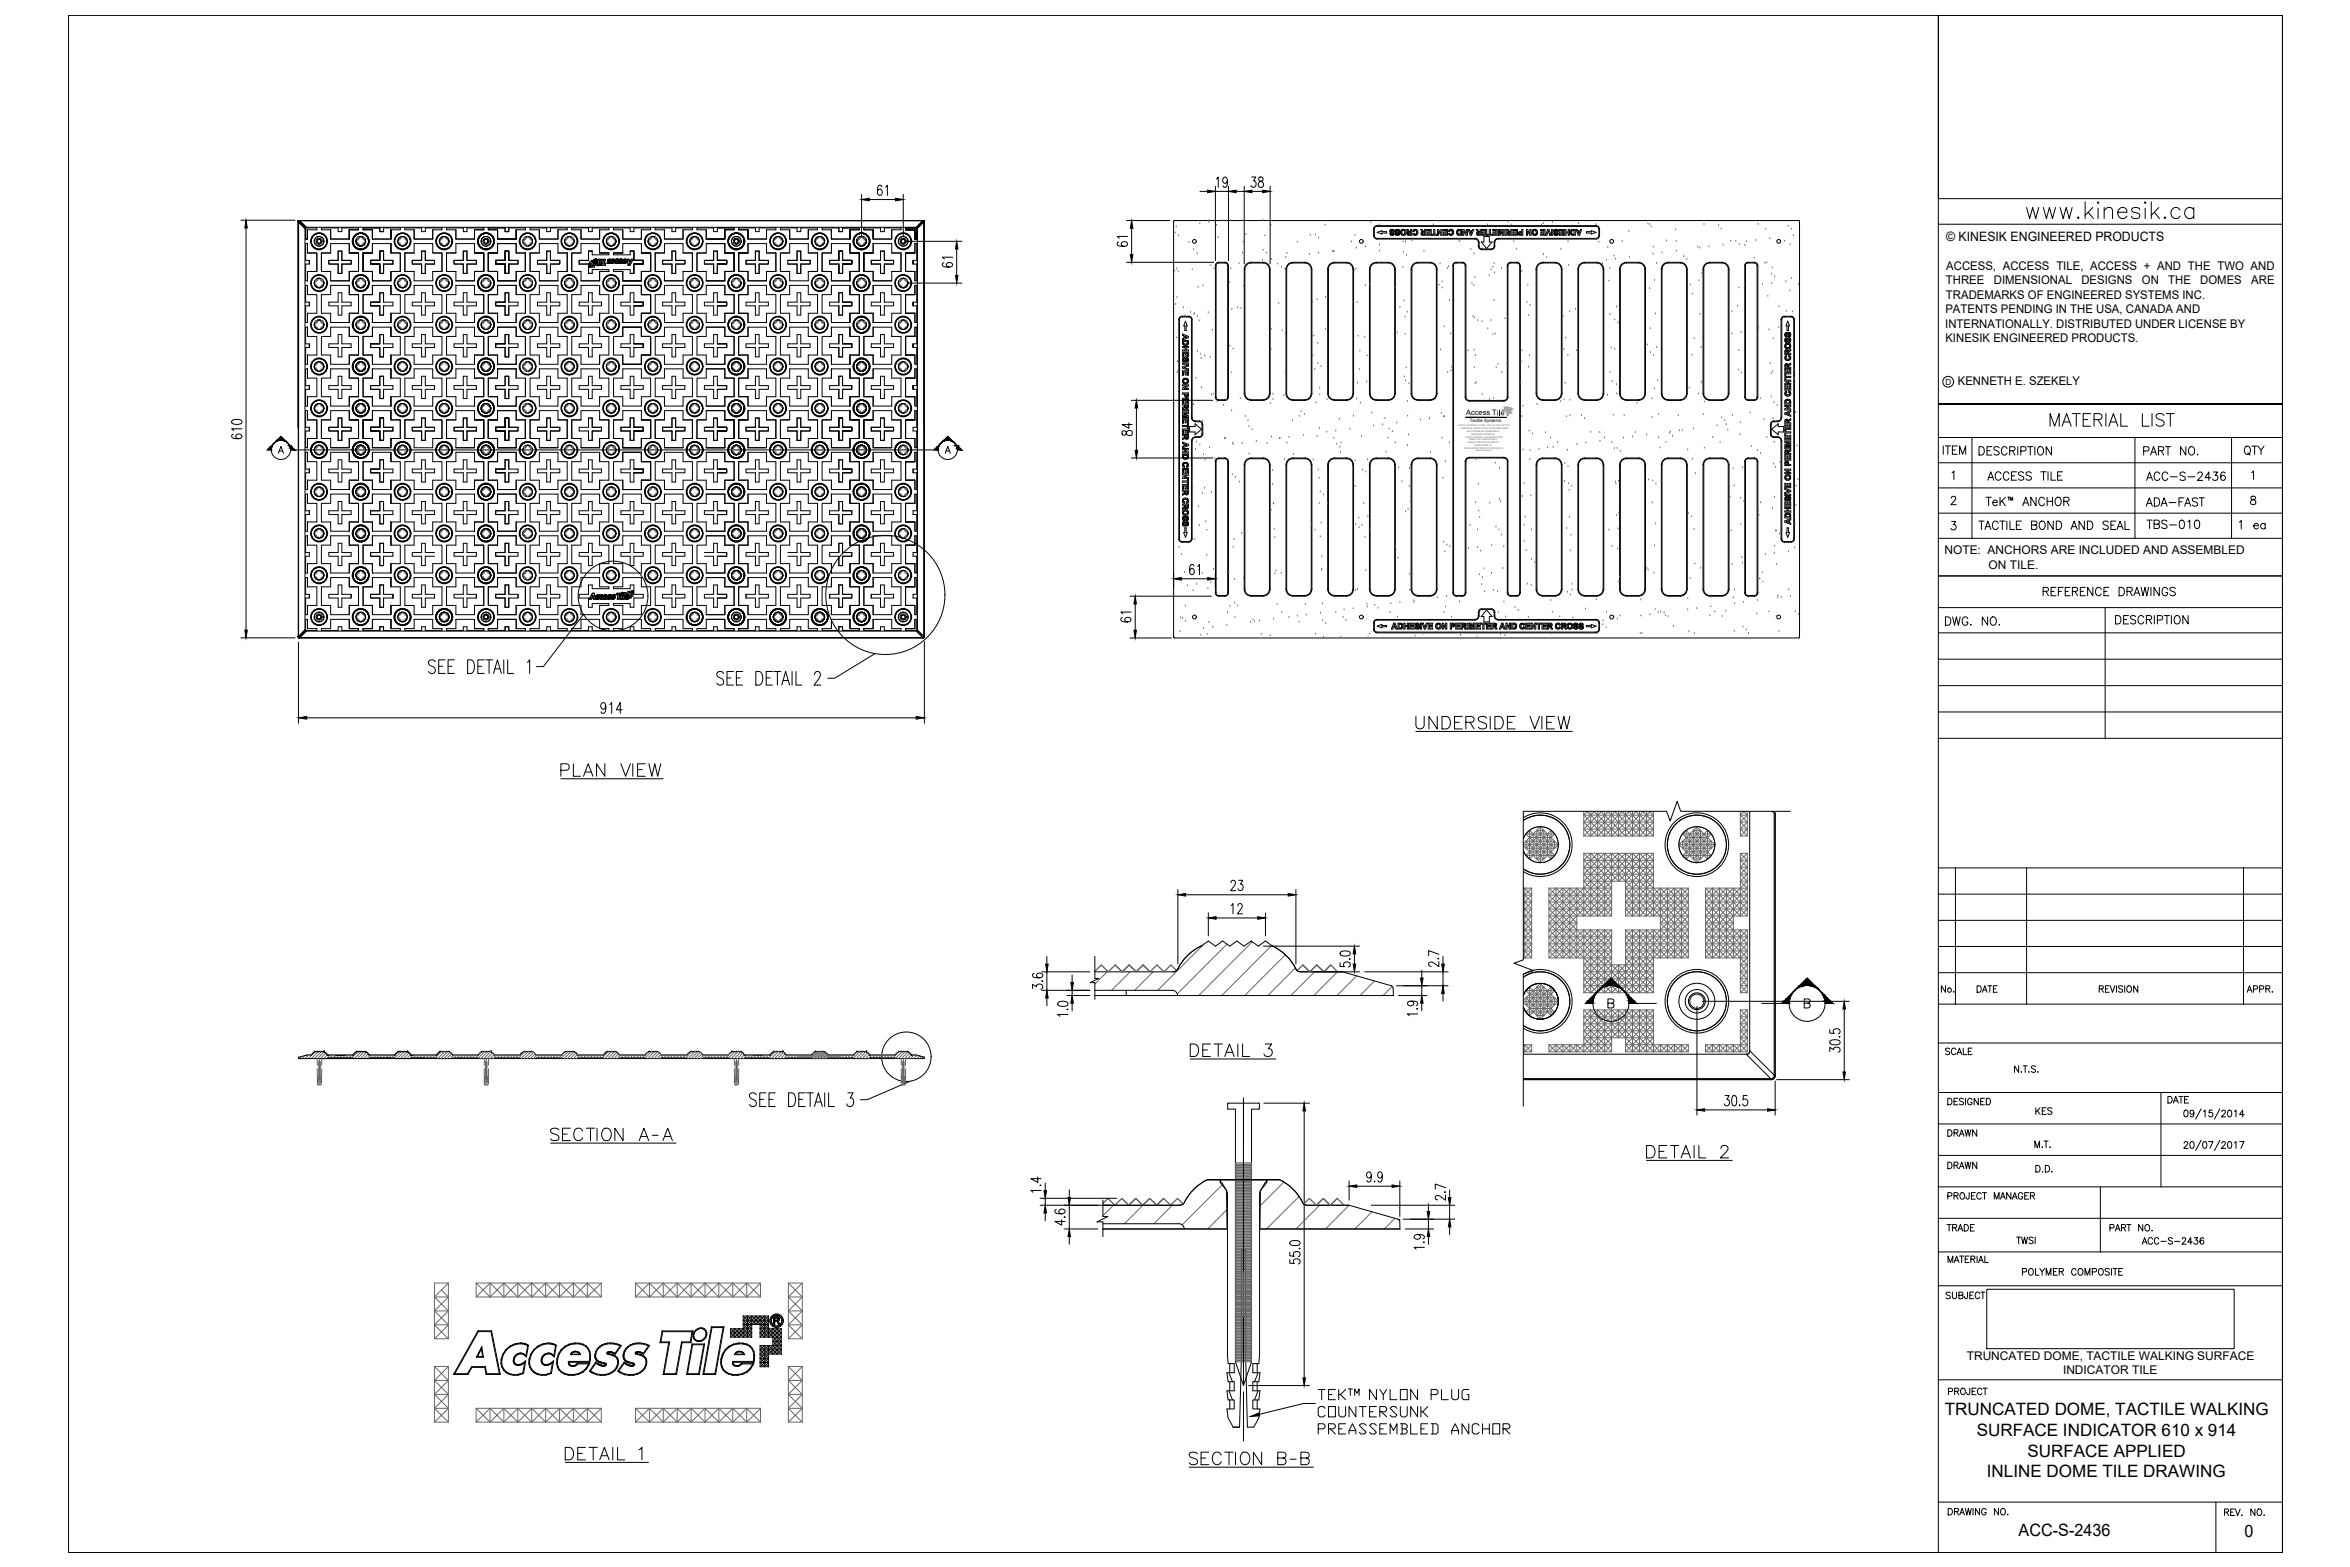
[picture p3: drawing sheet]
<svg xmlns="http://www.w3.org/2000/svg" width="914mm" height="610mm" viewBox="0 0 914 610" stroke-linecap="round" stroke-linejoin="round" font-family="sans-serif">
<defs><g id="words">
<text font-size="11" x="787.8" y="86.4">www.kinesik.ca</text>
<g font-size="9.7">
<text x="550" y="285.7">UNDERSIDE VIEW</text>
<text x="217.3" y="304.1">PLAN VIEW</text>
<text x="462.1" y="413.1">DETAIL 3</text>
<text x="213.4" y="445.9">SECTION A-A</text>
<text x="639.9" y="452.6">DETAIL 2</text>
<text x="219.1" y="570.1">DETAIL 1</text>
<text x="461.8" y="571.9">SECTION B-B</text>
</g>
<text font-size="8.4" x="796.9" y="166.9">MATERIAL LIST</text>
<text font-size="7.5" x="872.4" y="178.5">QTY</text>
<g font-size="7.1">
<text x="834.3" y="198.3">ADA-FAST</text>
<text x="822.3" y="244.1">DESCRIPTION</text>
</g>
<g font-size="6.6">
<text x="755.3" y="177.8">ITEM</text>
<text x="769.1" y="178.2">DESCRIPTION</text>
<text x="833.3" y="178.2">PART NO.</text>
<text x="772.6" y="188">ACCESS TILE</text>
<text x="834.3" y="188">ACC-S-2436</text>
<text x="771.9" y="197.9">TeK ANCHOR</text>
<text x="769.1" y="207.1">TACTILE BOND AND SEAL</text>
<text x="834.3" y="206.7">TBS-010</text>
<text x="870.3" y="207.1">1 ea</text>
<text x="794.1" y="232.8">REFERENCE DRAWINGS</text>
<text x="756" y="244.5">DWG. NO.</text>
<text x="756.7" y="550.7">TRUNCATED DOME, TACTILE WALKING</text>
<text x="769.2" y="558.7">SURFACE INDICATOR 610 x 914</text>
<text x="788.9" y="566.7">SURFACE APPLIED</text>
<text x="773.1" y="574.7">INLINE DOME TILE DRAWING</text>
<text x="785.5" y="597.7">ACC-S-2436</text>
<text x="873.4" y="597.8">0</text>
</g>
<g font-size="6.2">
<text x="832.6" y="485.4">ACC-S-2436</text>
<text x="786" y="497.4">POLYMER COMPOSITE</text>
<text x="756.4" y="506.6">SUBJECT</text>
</g>
<g font-size="5.7">
<text x="754.6" y="387.3">No.</text>
<text x="768.3" y="387.3">DATE</text>
<text x="816" y="387.3">REVISION</text>
<text x="873.5" y="387.3">APPR.</text>
<text x="756" y="411.3">SCALE</text>
<text x="757.1" y="431.1">DESIGNED</text>
<text x="842.8" y="430.4">DATE</text>
<text x="791.3" y="434.6">KES</text>
<text x="757.1" y="443.1">DRAWN</text>
<text x="757.1" y="455.8">DRAWN</text>
<text x="791.3" y="457.2">D.D.</text>
<text x="757.1" y="467.8">PROJECT MANAGER</text>
<text x="756.7" y="480.1">TRADE</text>
<text x="783.9" y="485.1">TWSI</text>
<text x="820.2" y="480.1">PART NO.</text>
<text x="757.1" y="492.5">MATERIAL</text>
<text x="523.5" y="544">TM</text>
<text x="757.4" y="543.6">PROJECT</text>
<text x="757.1" y="590.5">DRAWING NO.</text>
</g>
<text font-size="5" x="757.3" y="93.8">© KINESIK ENGINEERED PRODUCTS</text>
<g font-size="4.7">
<text x="757.3" y="105">ACCESS, ACCESS TILE, ACCESS + AND THE TWO AND</text>
<text x="757.2" y="110.6">THREE</text>
<text x="775.8" y="110.6">DIMENSIONAL</text>
<text x="809.9" y="110.6">DESIGNS</text>
<text x="833.4" y="110.6">ON</text>
<text x="843.7" y="110.6">THE</text>
<text x="856.1" y="110.6">DOMES</text>
<text x="876" y="110.6">ARE</text>
<text x="757.2" y="116.2">TRADEMARKS OF ENGINEERED SYSTEMS INC.</text>
<text x="757" y="121.9">PATENTS PENDING IN THE USA, CANADA AND</text>
<text x="756.9" y="127.5">INTERNATIONALLY. DISTRIBUTED UNDER LICENSE BY</text>
<text x="757" y="133.1">KINESIK ENGINEERED PRODUCTS.</text>
<text x="761.8" y="149.8">KENNETH E. SZEKELY</text>
<text x="756.6" y="215.6">NOTE: ANCHORS ARE INCLUDED AND ASSEMBLED</text>
<text x="773.8" y="221.2">ON TILE.</text>
<text x="765.3" y="529.1">TRUNCATED DOME, TACTILE WALKING SURFACE</text>
<text x="802.7" y="534.7">INDICATOR TILE</text>
</g>
<text font-size="4" x="780.3" y="195.8">TM</text>
<text font-size="3.3" x="757.1" y="149.8">D</text>
<text font-size="2.9" x="570.5" y="161.5">Access T</text>
<text font-size="2.9" fill="#e29e69" x="582.4" y="161.5">ile</text>
<text font-size="1.7" x="571.9" y="164.2">Tactile Systems</text>
<g font-size=".9" fill="#666">
<text x="567.4" y="165.8">ACCESS, ACCESS TILE, ACCESS AND THE THREE AND TWO</text>
<text x="568.5" y="166.9">DIMENSIONAL DESIGNS ON THE TILE BETWEEN DOMES</text>
<text x="570.2" y="170.2">PATENTS PENDING IN THE UNITED STATES,</text>
<text x="570.8" y="168">AND ON DOMES ARE TRADEMARKS OF</text>
<text x="571.1" y="172.4">MANUFACTURED AND DISTRIBUTED</text>
<text x="571.5" y="171.3">CANADA AND INTERNATIONALLY</text>
<text x="572.4" y="169.1">ENGINEERED SYSTEMS INC.</text>
<text x="573.8" y="173.5">UNDER LICENSE BY</text>
<text x="569.8" y="174.5">ACCESS WORLD PRODUCTS INCORPORATED</text>
<text x="574.3" y="175.6">www.accesstile.com</text>
</g>
<text font-size=".5" fill="#e29e69" x="587.2" y="159.1">R</text>
</g></defs>
<!-- layer: border -->
<g fill="none" stroke="#000" stroke-width=".39">
<path d="M359.7 86.1v161.6M456.7 86l243.3-.2 .2 162.2-243.3 .1-.2-.3zM690.7 316.3v102.5l-.3 .6-1 .6h-96.6M116.2 411.8h78.6M116.3 411.3l-.1 .5h3.9M118.8 410.6l-2.5 .7M153.5 411.5l.2 .3M153.5 411.5h-9.6l-.3 .3M159.9 411.8l.3-.3h9.5l.3 .3M176.4 411.5l-.3 .3M176.4 411.5h9.5l.3 .3M202.2 411.5l.3 .3"/>
<path d="M202.2 411.5h-9.6l-.3 .3M208.5 411.8l.3-.3h9.6l.3 .3M224.8 411.8l.3-.3h9.5l.3 .3M241.1 411.8l.3-.3h9.5l.2 .3M257.3 411.8l.3-.3h9.5l.3 .3M273.5 411.8l.3-.3h9.5l.3 .3M343.2 411.5l-11 .3-.3-.3-16 .3-.2-.3-16 .3-.3-.3h-9.5l-.3 .3M357 410.6l2.5 .7 .2 .5h-4M186 517.7l-9.5 17M186 517.7l.2 .3M186 517.7h5.3M186.2 518l-9.2 16.4"/>
<path d="M186.2 518h4.8M191 518l3.3 16.4M191.3 517.7l3.4 17M191.3 517.7l-.3 .3M257.6 517.8l-.8 4.5M257.6 517.8h12M257.6 517.8l.3 .3M257.9 518.1l-.8 3.9M257.9 518.1h11.4M269.3 518.1l-.7 3.9M269.6 517.8l-.3 .3M269.6 517.8l-.8 4.5"/>
<path d="M269.7 519.1l.3 .1M269.7 519.1v.9M270 520h-.3M270 519.2v.8M270 520l.2 .6M270 518.2l-.3 .9M270 518.2l.3 .1M270.3 518.3l-.3 .9M270.7 517.4l-.7 .8M270.7 517.4l.2 .2M270.9 517.6l-.6 .7M271.6 516.8l-.9 .6"/>
<path d="M271.6 516.8l.1 .2M271.7 517l-.8 .6M272.5 516.5l-.9 .3M272.5 516.5l.9 .1M272.5 516.5l.1 .3M272.6 516.8l-.9 .2M272.6 516.8l.7 .1M273.3 516.9l.7 .4M273.4 516.6l.8 .4M273.4 516.6l-.1 .3M274 517.3l.5 .5M274.2 517l-.2 .3"/>
<path d="M274.2 517l.5 .6M274.5 517.8l.2 .7M274.7 517.6l-.2 .2M274.7 519.2l.3 .1M274.7 518.5v.7M274.7 519.2l-.3 .9M274.7 517.6l.3 .8M275 518.4l-.3 .1M275 518.4v.9M275 519.3l-.3 1M276.8 516.2h4.9M276.8 516.2l-3.3 18.5"/>
<path d="M276.8 516.2l.2 .3M277 516.5h4.4M277 516.5l-3.1 17.9M281.4 516.5l-3.2 17.9M281.7 516.2l-.3 .3M281.7 516.2l-3.3 18.5M284.3 516.9h8.2M284.3 518.5h8.2M284.3 518.5l1.6 1.7M284.3 516.9l3.2 3.3M284.3 516.9v3.3M285.9 516.9l-1.6 1.6"/>
<path d="M285.9 516.9l3.3 3.3M285.9 516.9v3.3M287.5 516.9l-3.2 3.3M287.5 516.9l3.3 3.3M287.5 516.9v3.3M289.2 515.3h6.6M289.2 513.6h9.9M289.2 512h9.9M289.2 512v8.2M289.2 516.9l3.3 3.3M289.2 515.3l3.3 3.2M289.2 513.6l3.3 3.3"/>
<path d="M289.2 512l3.3 3.3M290.8 512l-1.6 1.6M290.8 512l3.3 3.3M290.8 512v8.2M292.5 512l11.5 11.5M292.5 512v8.2M292.5 512l-3.3 3.3M292.5 516.9l-3.3 3.3M292.5 518.5l-1.7 1.7M294.1 512l9.9 9.8M294.1 512l-8.2 8.2M294.1 512v3.3"/>
<path d="M295.8 512l-8.3 8.2M295.8 518.5h8.2M295.8 516.9h8.2M295.8 515.3h3.3M295.8 518.5l1.6 1.7M295.8 516.9l3.3 3.3M295.8 512v8.2M295.8 512l3.3 3.3M297.4 512l-3.3 3.3M297.4 512v8.2M297.4 512l1.7 1.6M299.1 512l-3.3 3.3"/>
<path d="M299.1 513.6l-3.3 3.3M299.1 515.3l-3.3 3.2M299.1 516.9l-3.3 3.3M299.1 512v8.2M300.7 516.9l3.3 3.3M300.7 516.9v9.9M300.7 516.9l-3.3 3.3M301.1 512.4h1.4h-1.4M301.1 515.2v-2.8v2.8M301.1 515.2h.1M301.4 512.7h.1M301.4 512.7v.9h1.2"/>
<path d="M302.4 516.9v9.9M302.4 516.9l-3.3 3.3M302.4 516.9l1.6 1.6M302.4 513.9h-1v1.3h-.3M302.4 513.9v.1M302.4 513.9l.5 1.3M302.5 512.4h.1M302.6 513.6h.1M302.6 512.7h-1.2h1.2M302.6 512.7h.1M302.7 512.7v.1M302.7 512.7l.2 .2"/>
<path d="M302.8 512.4h-.3l.3 .1M302.8 513.8h.1M302.8 512.4l.2 .2zM302.8 513.4h.1M302.8 512.9l.1 .2v-.2M302.9 513.1h.1M302.9 513.2h.1M302.9 515.2h.4M302.9 515.2h.1M303 513.7l-.2 .1 .2-.1M303 512.6h.1M303 513.7h.1"/>
<path d="M303 512.6l.2 .3M303.2 513.4v.1M303.2 513.4l-.2 .3M303.2 512.9h.1M303.2 513.5l-.2 .2M303.2 513.1h.1M303.2 513.3h.1M303.2 513.1v.2v-.2M303.3 515.2l-.5-1.4 .5 1.4M303.3 515.2h.1M304 516.9l-3.3 3.3M304 518.5l-3.3 3.3"/>
<path d="M304 516.9v3.3M176.5 534.7h5.6M177 534.4l-.5 .3M177 534.4h4.9M181.9 534.4l.2 .3M183.5 531.7l.2 .2-1.6 2.8M183.5 531.7l-1.6 2.7M183.5 531.7h5.4M183.7 531.9h4.9M185.3 528h2.8M185.8 527.7l1.5-2.9 .2-.9-2.2 4.1M185.8 527.7l-.5 .3"/>
<path d="M185.8 527.7h2M187.3 524.8l.5 2.9M187.5 523.9l.6 4.1M187.8 527.7l.3 .3M188.6 531.9l.6 2.8M188.9 531.7l.5 2.7M188.9 531.7l-.3 .2M189.2 534.7h5.5M189.4 534.4l-.2 .3M189.4 534.4h4.9M194.3 534.4l.4 .3M194.9 530.4l.4 1.4"/>
<path d="M194.9 530.4h.3M195 529.2l.3 .1M195 528.8l-.1 1.6M195 528.8l.3 .1M195.2 530.4l.3 1.3M195.3 529.3l-.1 1.1M195.3 531.8l.6 1.2M195.3 528l.2 .2M195.5 528.2l-.2 1.1M195.5 531.7l.6 1M195.5 531.7l-.2 .1M195.7 526.7l-.7 2.1"/>
<path d="M195.7 526.7l.2 .3M195.9 527l-.4 1.2M195.9 533l1 1M196.1 532.7l-.2 .3M196.1 532.7l.8 .9M196.4 525.6l.2 .3M196.6 525.9l-.7 1.1M196.9 525v.4M196.9 525l-1.2 1.7M196.9 533.6v.4M196.9 525.4l-.3 .5M196.9 533.6l.9 .6"/>
<path d="M196.9 534l1.4 .7M197.4 524.9l-.5 .5M197.4 524.5v.4M197.8 534.2l.1 .3M197.8 534.2l.4 .2M198.2 534.4l.1 .3M198.2 534.4l.6 .1M198.3 534.7l1.6 .3M198.3 524.1l-.9 .8M198.5 523.6l-.2 .5M198.5 523.6l-1.6 1.4M198.8 534.5l.1 .3"/>
<path d="M198.8 534.5l1.1 .2M199.4 523.5l-1.1 .6M199.5 523.2l-.1 .3M199.7 529.5l.1 .4M199.7 529.5l.3 .1M199.7 529.1v.4M199.7 529.1l.3 .1M199.8 528.7l-.1 .4M199.8 528.7l.2 .2M199.8 529.9l.1 .2M199.8 529.9l.4 .1M199.9 534.7v.3"/>
<path d="M199.9 530.1l.1 .2M199.9 534.7h1.1M199.9 530.1l.4 .1M199.9 528.3l-.1 .4M199.9 528.3l.3 .1M200 530.3l.2 .3M200 530.3h.4M200 528.9v.7M200 529.6l.3 .6M200.1 527.9l-.2 .4M200.1 527.9l.2 .1M200.2 527.8l-.1 .1"/>
<path d="M200.2 527.8l.2 .1M200.2 530.6l.3 .2M200.2 530.6h.4M200.3 530.2l.3 .4M200.3 528l-.3 .9M200.4 523.1l-1 .4M200.5 522.8l-.1 .3M200.5 522.8l-2 .8M200.5 530.8l.3 .2M200.5 527.3l.3 .2M200.6 530.6l.6 .2M200.7 527.1l-.5 .7"/>
<path d="M200.7 527.1l.3 .2M200.8 531l.3 .1M200.8 530.7l-.3 .1M200.9 527l-.2 .1M200.9 527l.3 .2M201 527.3l-.7 .7M201 534.7l.1 .3M201 530.8l-.2 .2M201.1 531.1l.7 .1M201.2 530.8l-.1 .3M201.2 530.8h.7M201.4 526.7l-.5 .3"/>
<path d="M201.4 526.7l.2 .2M201.5 526.6l.3 .2M201.5 526.6l-.1 .1M201.5 534.7l.2 .3M201.5 534.7h-.5M201.6 530.8l-.2 .3M201.6 522.8l-1.2 .3M201.7 535h-1.8M201.7 522.5l-.1 .3M201.8 526.8l-.8 .5M201.8 526.5l.3 .2M201.8 526.5l-.3 .1"/>
<path d="M201.9 530.8l-.1 .4M202.1 534.5l.2 .3M202.1 534.5l-.6 .2M202.3 530.8l-.1 .3M202.3 526.4l.3 .3M202.3 526.4h.5M202.3 526.4l-.5 .1M202.4 522.8h.4M202.4 522.8h-.8M202.6 522.4l-.2 .4M202.6 522.4l1 .1M202.6 526.7h.5"/>
<path d="M202.6 526.7l-.8 .1M202.6 522.4l-2.1 .4M202.7 531l-.9 .2M202.7 530.7v.3M202.7 530.7l-.8 .1M202.8 522.8h.6M202.8 526.4l.3 .3M202.8 526.4l.6 .1M203 522.5l-.2 .3M203 530.8l-.3 .2M203.1 530.5l-.1 .3M203.1 526.7l.5 .2"/>
<path d="M203.2 534.2l.3 .2M203.2 534.2l-1.1 .3M203.4 522.8l.6 .1M203.4 526.5l.2 .4M203.4 534.1l.3 .2M203.4 530.6l-.4 .2M203.4 526.5l.6 .3M203.4 534.1l-.2 .1M203.5 530.3l-.1 .3M203.5 530.3l-.8 .4M203.5 534.4l-1.8 .6M203.6 522.5l-.2 .3"/>
<path d="M203.6 526.9l.5 .4M203.6 522.5l1 .3M203.7 534.3l-.2 .1M204 526.8l.1 .5M204 526.8l.7 .5M204 522.9l.3 .1M204.1 527.3l.7 .6M204.1 530.1l-.7 4M204.1 530.1l-.7 .5M204.3 522.7l-.3 .2M204.3 523l.7 .3M204.6 529.4l-.9 4.9"/>
<path d="M204.6 529.4l-.5 .7M204.6 522.8l-.3 .2M204.6 529.4l-1.1 .9M204.6 522.8l.7 .3M204.7 527.3l.1 .6M205 523.3l.3 .2M205.3 523.5l-.6 3.8M205.3 523.1l-.3 .2M205.3 523.1l.3 .3M205.6 523.4l-.8 4.5M205.6 523.4l-.3 .1M205.8 530.4l.3 1.4"/>
<path d="M205.8 528.8v1.6M206 528.3h.3M206.1 530.2l.2 1.4M206.1 530.2l-.3 .2M206.1 529.4v.8M206.1 531.8l.7 1.2M206.1 530.6l-.3 .2M206.1 529.4l-.3 .2M206.2 528.7l-.1 .7M206.2 528.7l-.4 .1M206.3 528.3l-.1 .4M206.3 531.6l.1 .1"/>
<path d="M206.3 531.6l-.2 .2M206.4 531.7l.5 1M206.4 531.7l-.2 .2M206.4 527.1l.3 .1M206.5 526.7l-.7 2.1M206.5 526.7l.3 .2M206.7 527.2l-.4 1.1M206.8 533l1 1M206.8 526.9l-.1 .3M206.9 532.7l-.1 .3M206.9 532.7l.8 .8M207.1 525.9l.2 .2"/>
<path d="M207.3 526.1l-.5 .8M207.7 533.5l-.1 .4M207.7 525l-1.2 1.7M207.7 533.5l.2 .2M207.7 525l.2 .2M207.8 534l1.3 .7M207.9 533.7l-.1 .3M207.9 524.8l.2 .2M207.9 533.7l.7 .4M207.9 525.2l-.6 .9M208.6 534.1l-.1 .3M208.6 534.1l.5 .3"/>
<path d="M208.9 523.9l.1 .3M209 524.2l-1.1 1M209.1 534.7l1.6 .3M209.1 534.4v.3M209.1 534.4l.5 .1M209.4 523.6v.3M209.4 523.6l-1.7 1.4M209.4 523.9l-.4 .3M209.6 534.5v.3M209.6 534.5l1.1 .2M210.1 523.3v.3M210.1 523.6l-.7 .3"/>
<path d="M210.6 529.1v.4M210.6 529.5l.1 .4M210.6 529.5l.3 .1M210.6 529.1l.3 .1M210.6 528.7v.4M210.6 528.7l.3 .2M210.7 529.9v.3M210.7 529.9h.3M210.7 534.7v.3M210.7 534.7h1.2M210.7 528.3l-.1 .4M210.7 530.2l.3 .3"/>
<path d="M210.7 528.3l.3 .1M210.9 528.9v.7M210.9 529.6l.2 .6M211 527.8l-.3 .5M211 527.8l.2 .2M211 530.5l.2 .3M211.1 530.2l.4 .4M211.1 530.2h-.4M211.2 528l-.3 .9M211.2 523.1l-1.1 .5M211.2 530.8l.7 .3M211.3 522.8l-.1 .3"/>
<path d="M211.3 527.4l-.3 .4M211.3 527.4l.2 .2M211.3 522.8l-1.9 .8M211.3 530.4l-.3 .1M211.5 530.6l-.3 .2M211.5 530.6l.6 .2M211.6 527l-.3 .4M211.6 527l.2 .3M211.8 530.7l-.2 .2M211.8 527.3l-.6 .7M211.9 534.7v.3M211.9 531.1l.8 .1"/>
<path d="M212.1 526.7l.1 .3M212.1 530.8l-.2 .3M212.1 526.7l-.5 .3M212.1 530.8h.7M212.4 522.8l-1.2 .3M212.4 522.6v.2M212.4 534.7l.1 .3M212.4 530.8l-.1 .3M212.4 534.7h-.5M212.5 526.5l.1 .3M212.5 526.5l-.4 .2M212.5 535h-1.8"/>
<path d="M212.6 526.8l-.8 .5M212.8 530.8l-.1 .4M213 534.5l.1 .3M213 534.5l-.6 .2M213 526.4v.3M213 526.4l-.5 .1M213.2 530.8l-.1 .3M213.5 522.4v.4M213.5 526.4v.3M213.5 522.8h.8M213.5 526.4h.6M213.5 526.7h.5"/>
<path d="M213.5 526.7l-.9 .1M213.5 526.4h-.5M213.5 522.8h-1.1M213.5 522.4l1 .1M213.5 522.4l-2.2 .4M213.5 531l-.8 .2M213.5 530.7v.3M213.5 530.7l-.7 .1M213.9 530.8l-.4 .2M213.9 530.5v.3M214 526.7l.5 .2M214.1 526.4l-.1 .3"/>
<path d="M214.1 534.2l.2 .2M214.1 526.4l.5 .3M214.1 534.2l-1.1 .3M214.3 534.1l.3 .2M214.3 534.1l-.2 .1M214.3 530.3v.3M214.3 530.3l-.8 .4M214.3 530.6l-.4 .2M214.3 534.4l-1.8 .6M214.3 522.8l.5 .1M214.5 522.5l-.2 .3M214.5 526.9l.5 .4"/>
<path d="M214.5 522.5l.9 .3M214.6 534.3l-.3 .1M214.6 526.7l-.1 .2M214.6 526.7l.4 .2M214.8 522.9l.4 .1M214.9 522.6l-.1 .3M215 526.9v.4M215 530.1l-.7 4M215 530.1l-.7 .5M215 526.9l.5 .4M215 527.3l.7 .6M215.2 523l.7 .3"/>
<path d="M215.4 529.4l-.8 4.9M215.4 529.4l-.4 .7M215.4 522.8l-.2 .2M215.4 529.4l-1.1 .9M215.4 522.8l.8 .3M215.5 527.3l.2 .6M215.9 523.3l.3 .2M216.2 523.5l-.7 3.8M216.2 523.1l-.3 .2M216.2 523.1l.3 .3M216.5 523.4l-.8 4.5M216.5 523.4l-.3 .1"/>
<path d="M216.6 530.3l.3 1.5M216.7 528.7l-.1 1.6M216.9 530.3l.1 .9M216.9 531.8l.6 1.2M216.9 530.3h-.3M216.9 529.4v.9M216.9 529.4l-.3 .1M217 531.2l.1 .5M217 528.6l-.1 .8M217 531.2l-.2 .1M217 528.6l-.3 .1M217.1 531.7l.2 .3"/>
<path d="M217.1 531.7l-.2 .1M217.3 526.7l-.6 2M217.3 532l.4 .8M217.3 532l-.2 .2M217.3 526.7h.3M217.4 527.4l-.4 1.2M217.4 527.4l-.3 .1M217.5 533l1 .9M217.6 526.3h.3M217.6 526.7l-.2 .7M217.7 532.8l.7 .7M217.7 532.8l-.2 .2"/>
<path d="M217.9 526.3l-.3 .4M218.3 525.2l.3 .1M218.4 525l-1.1 1.7M218.4 533.5l.2 .1M218.4 533.5l-.2 .2M218.4 525l.3 .1M218.5 533.9l1.2 .7M218.6 525.3l-.7 1M218.6 533.6l-.1 .3M218.6 533.6l.5 .4M218.7 525.1l-.1 .2M219.1 534l-.1 .2"/>
<path d="M219.1 534l.6 .3M219.2 524.3l.3 .1M219.5 524.4l-.8 .7M219.7 534.6l1.5 .4M219.7 534.3v.3M219.7 534.3l.2 .1M219.8 523.7l-1.4 1.3M219.8 523.7l.3 .2M219.9 534.4v.3M219.9 534.4l.9 .2M220.1 523.9l-.6 .5M220.2 523.5l.3 .2"/>
<path d="M220.5 523.7l-.4 .2M220.8 534.6l.1 .3M220.8 534.6l.4 .1M221.2 529.6v.8M221.2 530.4v.1M221.2 534.7v.3M221.2 530.1l.3 .2M221.2 529.8l.3 .2M221.2 529.6l.3 .4M221.2 534.7h.5M221.2 530.4l.3 .1M221.2 529.6h8"/>
<path d="M221.2 530.5l.2 .4M221.2 535h1.8M221.2 530.5l.3 .1M221.4 530.9l.3 .4M221.4 522.9l.2 .3M221.5 530h.1M221.5 530v.5M221.5 530h8M221.5 530.5l.2 .4M221.5 522.9l-1.7 .8M221.5 522.9l.2 .2M221.6 523.2l-1.1 .5"/>
<path d="M221.7 534.7l.1 .3M221.7 530.9l.3 .2M221.7 523.1l-.1 .1M221.7 534.7h1.1M221.7 531.3l.4 .1M221.7 530.9h-.3M222 527h3.9M222 531.1l.5 .1M222 531.1l-.3 .2M222.1 526.6l-.1 .4M222.1 531.4l.5 .2M222.3 526.8l-.3 .2"/>
<path d="M222.3 526.8h3.3M222.4 526.3l-.3 .3M222.4 526.3h.2M222.5 531.2l-.4 .2M222.5 531.2l.4 .1M222.5 526.5l-.4 .1M222.6 534.7l.2 .3M222.6 531.6h.5M222.6 526.3l-.3 .5M222.6 522.6l.2 .3M222.7 526l-.3 .3M222.7 526l.2 .1"/>
<path d="M222.8 534.7l.2 .3M222.8 531.3l-.2 .3M222.8 522.9l-1.1 .2M222.9 531.3l-.2 .3M223.1 525.8l.1 .2M223.1 525.8l-.4 .2M223.2 531.2l-.1 .4M223.2 526l-.6 .3M223.4 522.5l.2 .3M223.4 522.5h1.9M223.4 522.5l-1.9 .4M223.5 531.5l-.4 .1"/>
<path d="M223.5 525.7l.1 .2M223.5 525.7l-.4 .1M223.6 531.2l-.1 .3M223.6 531.2l-.7 .1M223.6 522.8l-.8 .1M223.7 534.7l.2 .2M223.7 534.7h-.9M223.9 531v.4M224 525.6v.3M224 522.5v.3M224 525.6l.6 .2M224 525.9l.6 .1"/>
<path d="M224 525.9l-.8 .1M224 525.6l-.5 .1M224 522.8h-.4M224 522.8h1.3M224.1 530.9v.4M224.1 530.9l-.5 .3M224.1 531.3l-.6 .2M224.3 530.8v.3M224.3 531.1l-.2 .2M224.6 530.5l.1 .3M224.6 530.5v.3M224.6 530.5l-.5 .4"/>
<path d="M224.6 525.8l-.1 .2M224.6 525.8l.2 .1M224.6 530.8l-.3 .3M224.6 526l.6 .3M224.7 530.3l-.1 .2M224.7 534.5l.3 .2M224.7 530.3l.1 .3M224.7 534.5l-1 .2M224.7 530.3h4.8M224.8 534.4l.3 .3M224.8 525.9l-.2 .1M224.8 525.9l.4 .1"/>
<path d="M224.8 534.4l-.1 .1M224.8 530.6l-.2 .2M224.8 530.6h4.2M225.1 534.7l-2.1 .3M225.2 526.3l.4 .5M225.2 526l-.3 .1M225.2 526l.3 .3M225.2 526.3h.3M225.3 522.5v.3M225.3 526.4l.3 .1M225.3 522.5l1.5 .4M225.3 522.8l1.4 .3"/>
<path d="M225.5 526.3l.1 .2M225.6 526.8l.3 .2M225.6 526.5l.3 .5M225.7 534.1l.3 .1M225.7 534.1l-.9 .3M226.5 533.7l.4 .1M226.5 533.7l-.8 .4M226.6 533.6l.4 .1M226.6 533.6l-.1 .1M226.7 523.1l1.1 .7M226.8 522.9l-.1 .2M226.8 522.9l1.3 .7"/>
<path d="M226.9 533.8l-1.8 .9M227.4 532.9l-.8 .7M227.8 532.6l-.4 .3M227.8 523.8l.9 .9M227.9 532.9h-.5M228.1 523.6l-.3 .2M228.1 523.6l.9 .9M228.1 532.2l-.3 .4M228.3 532.5l-1.4 1.3M228.3 532.5l-.5 .1M228.6 532l-.5 .2M228.7 524.7l.5 1.2"/>
<path d="M228.7 531.3l-.6 .9M229 524.5l.5 1.3M229 524.5l-.3 .2M229 530.6l-.3 .7M229.2 531l-.9 1.5M229.2 531l-.5 .3M229.2 529.6l.3 .4M229.2 525.9l.3 1.3M229.3 533.4l.9 .6M229.4 528.8l-.2 .8M229.4 528.8l.3 .3M229.4 528.9l.3 .2"/>
<path d="M229.5 530.3l-.3 .7M229.5 530.3l-.5 .3M229.5 527.2l-.1 1.6M229.5 527.2l.3 .1M229.5 525.8l.3 1.5M229.5 525.8l-.3 .1M229.7 529.1l-.2 .9M229.8 533.3l.4 .3M229.8 533.3l-.5 .1M229.8 527.3l-.1 1.8M230.2 534l1.8 .8M230.2 533.6l.4 .2"/>
<path d="M230.2 533.6l-.4 .2M230.6 533.8l1.5 .7M230.6 533.8l-.4 .2M231.5 527.7v.5M231.5 527.7h.2M231.5 527.2l.2 .1M231.5 526.9v.8M231.5 526.9h.3M231.5 528.2l.2 .4M231.7 528.6l.3 .5M231.7 527.3v.4M231.7 527.7l.1 .4"/>
<path d="M231.8 526.9l-.1 .4M231.8 528.1h.1M231.8 528.1h-.3M231.8 529.9l.1 .4M231.8 525.7l-.3 1.2M231.8 529.9l-2.5 3.5M231.8 529.9l1 .6M231.8 528.1l.1 .3M231.8 528.1l-.3 .1M231.8 525.7l.3 .1M231.9 530.3l-2.1 3M231.9 530.3l.6 .4"/>
<path d="M231.9 528.4l.1 .2M231.9 528.4l-.3 .1M232 529.1l.3 .4M232 534.8l1.8 .3M232 528.6l.1 .2M232 528.6h-.3M232.1 525.8l-.3 1.1M232.1 534.5l-.1 .3M232.1 534.5l1.7 .3M232.1 528.8l.2 .2M232.1 528.8l-.3 .1M232.3 529l.3 .4"/>
<path d="M232.3 529l-.3 .1M232.3 529.5l.5 .3M232.4 524.7l-.6 1M232.4 530.3l.1 .4M232.4 529.2l-.3 .1M232.4 524.7l.2 .1M232.5 530.7l.3 .2M232.6 524.8l-.5 1M232.6 529.4l.2 .1M232.6 529.4l-.3 .1M232.8 530.5v.4M232.8 530.5l1.3 .6"/>
<path d="M232.8 530.9l.3 .2M232.8 529.8l.6 .3M232.8 529.5l.3 .1M232.8 529.5l-.2 .1M233.1 530.7v.4M233.1 531.1l.4 .1M233.1 529.6l.3 .1M233.1 529.6l-.3 .2M233.3 523.8l-.9 .9M233.3 523.8l.1 .3M233.4 529.7l.3 .1M233.4 529.7l-.3 .2"/>
<path d="M233.4 530.1l.6 .2M233.4 524.1l-.8 .7M233.5 531.2l-.1-.4 .1 .4M233.5 531.2h.1M233.5 531.2l.4 .1M233.7 529.8l-.3 .3M233.7 529.8l.2 .1M233.8 531l.1 .3M233.8 534.8v.3M233.8 531l.1 .4M233.9 531.3v.1M233.9 531.4h.3"/>
<path d="M233.9 529.9l-.2 .3M233.9 529.9l.3 .1M234 530.3l1.3 .3M234.1 531.1l.7 .1M234.2 531.1l.1 .3M234.2 530l1.1 .3M234.2 523.2l-.9 .6M234.2 531.4h.1M234.2 523.2l.2 .2M234.2 530l-.2 .3M234.3 531.4h.3M234.4 523.4l-1 .7"/>
<path d="M234.5 531.1l.1 .3M234.5 531.1l.2 .4M234.6 531.4l.1 .1M234.7 531.5h.3M234.8 531.2l.1 .3M234.8 531.2l.2 .3M235 531.1l.1 .3M235 531.1h.1M235 531.1l-.2 .1M235.1 531.1l.2 .3M235.3 531.1l.2 .2M235.3 531.1h-.2"/>
<path d="M235.3 522.8l-1.1 .4M235.3 522.8l.1 .3M235.3 531.4l-.3 .1M235.3 530.3h.2M235.3 530.6l.3 .1M235.3 530.3l-.1 .2M235.4 523.1l-1 .3M235.4 531l.2 .3M235.5 534.7l-1.7 .1M235.5 530.3l.2 .1M235.5 531l.2 .2M235.5 534.7v.3"/>
<path d="M235.5 530.3l-.2 .3M235.5 531l-.2 .1M235.5 531.3l-.2 .1M235.5 535l-1.7 .1M235.6 530.9l.3 .2M235.6 530.9l-.1 .1M235.6 530.7v.1M235.6 530.8v.1M235.6 531.3h-.1M235.6 530.8h.3M235.7 530.4l-.2 .3M235.7 530.4l.2 .1"/>
<path d="M235.7 531.2l-.1 .1M235.9 530.5v.2M235.9 531.1l-.2 .1M235.9 530.5l-.3 .2M235.9 530.7v.1M235.9 530.8v.3M235.9 530.7l-.3 .1M236.1 526.4h.1M236.1 526.4l.1 .1M236.1 526.4h.3M236.1 526.4h.4M236.2 526.5l.1 .2"/>
<path d="M236.3 526.1l-.2 .3M236.3 526.1l.3 .2M236.3 526.7l.3 .1M236.4 522.5v.3M236.4 522.5l-1.1 .3M236.4 526l-.1 .1M236.4 526h.1M236.4 526.4l.2 .1M236.4 526l.3 .2M236.4 522.8l-1 .3M236.5 526.5h-.3M236.6 526.3l-.2 .1"/>
<path d="M236.6 526.8v.1M236.6 526.5l-.3 .2M236.6 526.9l.4 .1M236.6 526.5l.3 .1M236.7 525.9l.2 .3M236.7 526.2l-.1 .1M236.9 526.6l1.2 .3M236.9 525.9l.2 .2M236.9 534.3l.1 .3M236.9 526.6l-.3 .3M236.9 525.9l-.4 .1M236.9 534.3l-1.4 .4"/>
<path d="M236.9 525.9h.4M237 527l1 .2M237 534.6l-1.5 .4M237.1 526.1l-.4 .1M237.1 526.1h.2M237.1 525.9l.2 .2M237.2 526.7l-.2 .3M237.3 526.1l.5 .1M237.3 525.9l.2 .2M237.3 525.9h.4M237.5 522.4v.4M237.5 522.8h-1.1"/>
<path d="M237.5 522.4l-1.1 .1M237.5 522.8h1.1M237.5 522.4l1.1 .1M237.7 525.9l.1 .3M237.7 525.9h.4M237.8 526.2l.6 .2M238 527.2l.5 .1M238.1 525.9l.1 .4M238.1 525.9l.6 .2M238.1 526.9l-.1 .3M238.1 526.9l.5 .1M238.1 533.7l.2 .3"/>
<path d="M238.1 533.7l-1.2 .6M238.3 526l.1 .4M238.3 534l-1.3 .6M238.4 526.4l1 .4M238.5 527.3l.4 .2M238.6 527l-.1 .3M238.6 527l.5 .2M238.6 522.8l1 .2M238.6 522.5v.3M238.6 522.5l1.1 .2M238.7 526.1l.6 .3M238.7 526.1l.1 .4"/>
<path d="M238.9 527.5l.5 .3M239.1 533l.2 .2M239.1 527.2l-.2 .3M239.1 533l-1 .7M239.1 527.2l.5 .4M239.3 526.4l.1 .4M239.3 533.2l-1 .8M239.4 527.8l.4 .4M239.6 527.6l-.2 .2M239.6 527.6l.4 .4M239.6 523l1 .3M239.7 522.7l-.1 .3"/>
<path d="M239.7 522.7l1 .3M239.7 532.1l.3 .1M239.7 532.1l-.6 .9M239.8 528.2l.4 .6M240 532.2l-.7 1M240 528l-.2 .2M240 528l.4 .6M240.1 531.2l-.4 .9M240.1 531.2l.3 .1M240.2 528.8l.1 .7M240.3 533.4l1 .6M240.3 529.5v.8"/>
<path d="M240.3 530.3l-.2 .9M240.3 530.3h.3M240.4 531.3l-.4 .9M240.4 528.6l-.2 .2M240.4 528.6l.2 .8M240.6 523.3l.7 .3M240.6 529.4v.9M240.6 530.3l-.2 1M240.6 529.4l-.3 .1M240.7 523l-.1 .3M240.7 523l1.1 .4M240.8 533.3l.6 .5"/>
<path d="M240.8 533.3l-.5 .1M241.3 534l1.7 .8M241.3 523.6l-2 2.8M241.4 533.8l1.7 .7M241.4 533.8l-.1 .2M241.8 523.4l-2.4 3.4M241.8 523.4l-.5 .2M242.5 527.3v.4M242.5 527.7h.3M242.5 527.3h.3M242.5 527.7v.5M242.5 526.9v.4"/>
<path d="M242.5 526.9h.3M242.5 528.2l.2 .4M242.7 528.6l.3 .5M242.8 527.3v.4M242.8 527.7v.4M242.8 526.9v.4M242.8 525.7l-.3 1.2M242.8 529.9l-2.5 3.5M242.8 528.1l-.3 .1M242.8 525.7l.3 .1M242.8 529.9l1 .6M242.8 528.1l.2 .4"/>
<path d="M242.8 529.9l.1 .4M242.9 530.3l-2.1 3M242.9 530.3l.6 .4M243 528.5l-.3 .1M243 529.1l.3 .4M243 528.5l.2 .4M243 534.8l1.8 .3M243.1 534.5l1.7 .3M243.1 534.5l-.1 .3M243.1 525.8l-.3 1.1M243.2 528.9h.1M243.2 528.9l-.3 .1"/>
<path d="M243.3 528.9l-.3 .2M243.3 528.9l.2 .3M243.3 529.5l.6 .3M243.4 524.7l-.6 1M243.4 524.7l.3 .1M243.4 530.3l.1 .4M243.5 530.7l.3 .2M243.5 529.2l.1 .1M243.5 529.2l-.3 .2M243.6 529.3l.3 .2M243.6 529.3l-.3 .2M243.7 524.8l-.6 1"/>
<path d="M243.8 530.5v.4M243.8 530.5l.3 .2M243.8 530.9l.4 .2M243.9 529.8l.5 .3M243.9 529.5l.3 .1M243.9 529.5l-.3 .2M244.1 530.7l.3 .1M244.1 530.7l.1 .4M244.2 529.6l.2 .1M244.2 529.6l-.3 .2M244.2 531.1l.3 .1M244.3 523.8l-.9 .9"/>
<path d="M244.3 523.8l.1 .3M244.4 529.7l.3 .1M244.4 529.7l-.3 .2M244.4 530.1l.6 .2M244.4 524.1l-.7 .7M244.4 530.8l.7 .3M244.4 530.8l.1 .4M244.5 531.2l.4 .2M244.7 529.8l.3 .1M244.7 529.8l-.3 .3M244.8 531l.1 .4M244.8 534.8v.3"/>
<path d="M244.9 531.4h.4M245 529.9l.3 .1M245 529.9l-.3 .2M245 530.3l1.4 .3M245.1 531.1l.7 .1M245.1 531.1l.2 .3M245.3 523.2l-1 .6M245.3 523.2l.1 .2M245.3 531.4l.4 .1M245.3 530l1 .3M245.3 530l-.3 .3M245.4 523.4l-1 .7"/>
<path d="M245.5 531.1l.2 .4M245.6 531.1l.2 .3M245.8 531.2l.3 .2M245.8 531.4h.3M245.8 531.4l-.1 .1M246 531.1h.1M246 531.1l-.2 .1M246 531.1l.3 .3M246.1 531.1l.3 .3M246.3 531.4h-.2M246.3 531.1l.3 .2M246.3 531.1h-.2"/>
<path d="M246.3 522.8l-1 .4M246.3 530.3h.3M246.3 530.3l-.3 .2M246.3 522.8l.1 .3M246.4 530.6l.2 .1M246.4 523.1l-1 .3M246.4 531.4h-.1M246.5 534.7l-1.7 .1M246.5 531l.2 .1M246.5 534.7v.3M246.5 531l-.2 .1M246.5 535l-1.7 .1"/>
<path d="M246.6 531.3l-.2 .1M246.6 530.8h.3M246.6 530.3l.2 .2M246.6 530.9l.3 .2M246.6 530.7v.1M246.6 530.8h.1M246.6 530.9l-.1 .1M246.6 530.3l-.2 .3M246.6 530.8v.1M246.7 531.1l-.1 .2M246.8 530.5l.1 .3M246.8 530.5l-.3 .2"/>
<path d="M246.9 531.1h-.2M246.9 530.7h-.3M246.9 530.8h.1M246.9 530.8v.3M247.2 526.4h.3M247.2 526.4v.1M247.2 526.5l.1 .2M247.3 526.1l-.1 .3M247.3 526.1l.3 .2M247.3 526.7l.3 .2M247.4 522.5l-1.1 .3M247.4 522.5l.1 .3"/>
<path d="M247.5 526l-.2 .1M247.5 526h.1M247.5 522.8l-1.1 .3M247.5 526l.3 .2M247.5 526.4h.1M247.5 526.4l.1 .1M247.5 526.5h-.3M247.6 526.5l-.3 .2M247.6 526.9l.4 .1M247.6 526.5l.3 .1M247.7 525.9l.2 .3M247.7 526.2l-.2 .2"/>
<path d="M247.9 526.6l1.2 .3M247.9 525.9l-.4 .1M247.9 525.9h.5M247.9 526.6l-.3 .3M247.9 525.9l.2 .2M248 527l1 .2M248 534.3l-1.5 .4M248 534.3v.3M248 534.6l-1.5 .4M248.1 526.1l-.4 .1M248.1 526.1h.2M248.1 525.9l.2 .2"/>
<path d="M248.2 526.7l-.2 .3M248.3 526.1l.6 .1M248.4 525.9h.4M248.4 525.9l.1 .2M248.5 522.4v.4M248.5 522.8h-1M248.5 522.4l-1.1 .1M248.5 522.8h1.1M248.5 522.4l1.2 .1M248.8 525.9h.3M248.8 525.9l.1 .3M248.9 526.2l.5 .2"/>
<path d="M249 527.2l.5 .1M249.1 525.9l.3 .1M249.1 525.9l.1 .4M249.1 526.9l.5 .1M249.1 526.9l-.1 .3M249.1 533.7l.2 .3M249.1 533.7l-1.1 .6M249.3 534l-1.3 .6M249.4 526l.3 .1M249.4 526v.4M249.4 526.4l1 .4M249.5 527.3l.5 .2"/>
<path d="M249.6 527l-.1 .3M249.6 522.8l1.1 .2M249.6 527l.5 .2M249.7 522.5l-.1 .3M249.7 522.5l1 .2M249.7 526.1l.6 .3M249.7 526.1l.1 .4M250 527.5l.4 .3M250.1 527.2l-.1 .3M250.1 527.2l.5 .4M250.1 533l.2 .2M250.1 533l-1 .7"/>
<path d="M250.3 533.2l-1 .8M250.3 526.4l.1 .4M250.4 527.8l.4 .4M250.6 527.6l-.2 .2M250.6 527.6l.5 .4M250.7 523l.9 .3M250.7 522.7v.3M250.7 522.7l1 .3M250.8 532.1l.2 .1M250.8 532.1l-.7 .9M250.8 528.2l.4 .6M251 532.2l-.7 1"/>
<path d="M251.1 528l-.3 .2M251.1 528l.4 .6M251.1 531.2l.3 .1M251.1 531.2l-.3 .9M251.2 528.8l.1 .7M251.3 530.3h.3M251.3 529.5v.8M251.3 530.3l-.2 .9M251.4 531.3l-.4 .9M251.5 528.6l-.3 .2M251.5 528.6l.2 .8M251.6 523.3l.7 .3"/>
<path d="M251.6 530.3l-.2 1M251.7 529.4l-.4 .1M251.7 529.4l-.1 .9M251.7 523l-.1 .3M251.7 523l1.1 .4M252.3 523.6l-2 2.8M252.8 523.4l-2.4 3.4M252.8 523.4l-.5 .2M256.8 522.3h3.4M257.1 522l-.3 .3M257.1 522h3.5M258 534.7h5.2"/>
<path d="M258.4 534.4h4.6M258.4 534.4l-.4 .3M260.2 522.3l-2.2 12.4M260.6 522l-.4 .3M260.6 522l-2.2 12.4M263 534.4l.2 .3M265.2 522h3.4M265.2 522l-2.2 12.4M265.2 522l.2 .3M265.4 522.3h3.4M265.4 522.3l-2.2 12.4M267.2 534.7h4.9"/>
<path d="M267.5 534.4h4.3M267.5 534.4l-.3 .3M268.6 522l.2 .3M269.3 522.8h4.9M269.3 522.8l-2.1 11.9M269.3 522.8l.2 .3M269.5 523.1h4.3M269.5 523.1l-2 11.3M269.7 520l.3 .8M270 520.8l.5 .6M270.2 520.6l-.2 .2M270.2 520.6l.5 .6"/>
<path d="M270.5 521.4l.7 .4M270.7 521.2l-.2 .2M270.7 521.2l.7 .3M271.2 521.8l.9 .1M271.4 521.5l.7 .1M271.4 521.5l-.2 .3M271.8 534.4l.3 .3M272.1 521.6v.3M273 521.4l-.9 .2M273 521.4l.1 .3M273.1 521.7l-1 .2M273.5 534.7h4.9"/>
<path d="M273.8 520.9l-.8 .5M273.8 520.9l.2 .2M273.8 523.1l-2 11.3M273.9 534.4h4.3M273.9 534.4l-.4 .3M274 521.1l-.9 .6M274.2 522.8l-.4 .3M274.2 522.8l-2.1 11.9M274.4 520.1l-.6 .8M274.4 520.1l.3 .2M274.7 520.3l-.7 .8M278.2 534.4l.2 .3"/>
<path d="M280.4 530.3l.3 1.5M280.5 528.7l-.1 1.6M280.7 530.3h-.3M280.7 531.8l.7 1.2M280.7 530.3l.2 .9M280.8 529.4l-.3 .1M280.8 529.4l-.1 .9M280.9 528.6l-.4 .1M280.9 531.2l-.3 .1M280.9 528.6l-.1 .8M280.9 531.2l.1 .5M280.9 527.4h.3"/>
<path d="M281 531.7l-.3 .1M281 531.7l.1 .3M281.1 526.7h.4M281.1 532l-.2 .2M281.1 532l.5 .8M281.1 526.7l-.6 2M281.2 527.4l-.3 1.2M281.4 533l.9 .9M281.5 526.1l.2 .1M281.5 526.7l-.3 .7M281.6 532.8l.6 .6M281.6 532.8l-.2 .2"/>
<path d="M281.7 526.2l-.2 .5M282.2 525l.3 .2M282.2 533.4l.3 .3M282.2 525l-1.1 1.7M282.2 533.4l-.2 .2M282.3 533.9l1.2 .7M282.5 525.2l-.8 1M282.5 533.7l.4 .2M282.5 533.7l-.2 .2M282.9 533.9l.8 .4M282.9 533.9l-.2 .2M283.1 524.2l.3 .2"/>
<path d="M283.4 524.4l-.9 .8M283.5 534.6l1.5 .4M283.6 523.7l-1.4 1.3M283.6 523.7l.2 .3M283.7 534.3l.9 .3M283.7 534.3l-.2 .3M283.8 524l-.4 .4M284.2 523.4l.2 .3M284.3 520.2h8.2M284.4 523.7l-.6 .3M284.6 534.6l.5 .1M284.6 534.6l-.1 .2"/>
<path d="M285 529.6h8.1M285 530.2l.3 .3M285 529.8l.3 .3M285 529.6l.3 .4M285 530.2l.1 .5M285 529.6v.6M285 535h1.9M285.1 534.7h.4M285.1 530.7l.5 .2M285.1 530.7l.2 .3M285.1 534.7l-.1 .3M285.3 530h8"/>
<path d="M285.3 531l.5 .1M285.3 531l.1 .1M285.3 530h.1M285.3 530v.5M285.3 522.9l-1.7 .8M285.3 522.9l.2 .2M285.3 530.5l.3 .4M285.4 531.1l.2 .2M285.5 534.7h1.3M285.5 534.7l-.1 .3M285.5 523.1l-1.1 .6M285.6 530.9l.2 .2"/>
<path d="M285.6 531.3l.4 .1M285.8 527h3.9M285.8 531.1h-.4M285.8 531.1l.5 .1M286 531.4l.4 .2M286 526.6l-.2 .4M286 531.1l-.4 .2M286.1 526.8h3.3M286.1 526.8l-.3 .2M286.2 526.3h.3M286.2 526.3l-.2 .3M286.3 526.5l-.3 .1"/>
<path d="M286.3 531.2l.5 .1M286.3 531.2l-.3 .2M286.4 534.7v.3M286.4 531.6h.5M286.5 526.3l-.4 .5M286.6 526l.2 .1M286.6 526l-.4 .3M286.7 531.3l-.3 .3M286.7 522.6v.3M286.7 522.9l-1.2 .2M286.8 531.3l-.2 .3M286.8 534.7l.1 .3"/>
<path d="M286.9 525.8l-.3 .2M286.9 525.8l.2 .2M287 531.2l-.1 .4M287.1 526l-.6 .3M287.3 522.5l-2 .4M287.3 522.8l-.6 .1M287.3 522.5h1.8M287.3 522.5v.3M287.3 531.5l-.4 .1M287.4 525.7l-.5 .1M287.4 525.7l.1 .2M287.4 531.2l-.6 .1"/>
<path d="M287.4 534.7h-.6M287.4 534.7l.1 .2M287.4 531.2l-.1 .3M287.8 525.9l-.7 .1M287.8 525.6l-.4 .1M287.8 525.6l.6 .2M287.8 525.9l.7 .1M287.8 525.6v.3M287.8 531.3l-.5 .2M287.9 530.9l-.5 .3M287.9 530.9l-.1 .4M288 522.8h-.7"/>
<path d="M288 522.8h1M288 522.5v.3M288.1 530.7l.1 .4M288.2 531.1l-.4 .2M288.4 530.5l-.5 .4M288.4 530.5l.1 .3M288.4 534.5l-1 .2M288.4 525.8l.3 .1M288.4 534.5l.2 .2M288.4 525.8l-.1 .1M288.5 526l.5 .3M288.5 530.3h4.8"/>
<path d="M288.5 530.3l-.1 .2M288.5 530.8l-.3 .3M288.5 530.3l.2 .3M288.7 530.6h4.1M288.7 530.6l-.2 .2M288.7 534.4l-.3 .1M288.7 525.9l-.2 .1M288.7 525.9l.3 .1M288.7 534.4l.3 .3M289 534.7l-2.1 .3M289 526l-.4 .1M289 526l.4 .4"/>
<path d="M289 522.8h.2M289 526.3l.4 .1M289 526.3l.4 .5M289.1 522.5l1.6 .4M289.1 522.5l-.1 .3M289.2 522.8l1.3 .3M289.3 522.5l-.1 .3M289.4 526.8l.3 .2M289.4 526.4l.3 .6M289.4 534.1l.3 .2M289.4 534.1l-.7 .3M290.4 533.6l.4 .2"/>
<path d="M290.4 533.6l-1 .5M290.5 523.1l1.1 .7M290.7 522.9l1.2 .7M290.7 522.9l-.2 .2M290.8 533.8l-1.8 .9M291.2 533h.4M291.2 533l-.8 .6M291.6 532.5l-.4 .5M291.6 523.8l.9 .9M291.9 523.6l-.3 .2M291.9 523.6l.9 .9M291.9 532.2l-.3 .3"/>
<path d="M292.1 532.5h-.5M292.1 532.5l-1.3 1.3M292.4 532l-.5 .2M292.5 531.3l-.6 .9M292.5 524.7l.6 1.2M292.8 524.5l-.3 .2M292.8 524.5l.6 1.3M292.8 530.6l-.3 .7M293 531l-.5 .3M293 531l-.9 1.5M293.1 529.6l.2 .4M293.1 525.9l.2 1.3"/>
<path d="M293.2 528.9l.3 .2M293.2 528.9l-.1 .7M293.3 527.2l.3 .1M293.3 530.3l-.5 .3M293.3 527.2l-.1 1.7M293.3 530.3l-.3 .7M293.4 525.8l-.3 .1M293.4 525.8l.2 1.5M293.5 529.1l-.2 .9M293.6 527.3l-.1 1.8M295.8 526.8h8.2M295.8 523.5h8.2"/>
<path d="M295.8 530l1.6 1.7M295.8 528.4l3.3 3.3M295.8 523.5v8.2M295.8 531.7h3.3M295.8 530h3.3M295.8 528.4h3.3M295.8 525.1h8.2M295.8 520.2h8.2M295.8 526.8l3.3 3.2M295.8 525.1l3.3 3.3M295.8 523.5l3.3 3.3M297.4 523.5l-1.6 1.6"/>
<path d="M297.4 523.5l3.3 3.3M297.4 523.5v8.2M299.1 528.4l-3.3 3.3M299.1 523.5v8.2M299.1 523.5l-3.3 3.3M299.1 530l-1.7 1.7M299.1 523.5l3.3 3.3M300.7 521.8l3.3 3.3M300.7 521.8h3.3M300.7 523.5l3.3 3.3M304 520.2l-8.2 8.2M304 521.8l-8.2 8.2"/>
<path d="M304 520.2v6.6M304 523.5l-3.3 3.3M304 525.1l-1.6 1.7"/>
<circle cx="302.2" cy="513.8" r="2.05"/>
<circle cx="302.2" cy="513.8" r="2.6"/>
</g>
<!-- layer: dim -->
<g fill="none" stroke="#000" stroke-width=".39">
<path d="M754.2 6h133.9v71.3h-133.9zM335.3 75.6v16.3M338.3 77.6h10.2M343.2 72.6l-.2-.4-.7-.2a3.1 3.1 0 0 0-.4 3.8 .85 .85 0 0 0 1.3-.3l.1-.8a1.06 1.06 0 0 0-1-1.1l-.7 .6-.2 .5M344.6 72.8l.7-.8v4M351.5 75.6v16.3M466.9 74.5h3M472.9 74.5h5.1M472.9 72.5v28.9M473.3 69.6l.7-.7v4M477.6 70.2a1.07 1.07 0 0 1-1 1.2 1.31 1.31 0 0 1-.8-1.3 1.31 1.31 0 0 1 .9-1.2 2.64 2.64 0 0 1 0 4l-.7-.2-.1-.4M478 72.5v28.9"/>
<path d="M481 74.5h3M484.1 72.5v30.2M487.1 68.9h1.5l-.8 1.5a1.18 1.18 0 0 1 .9 1.6 1.18 1.18 0 0 1-1.8 .5l-.1-.4M487.1 74.5h4.2M489.9 69.1a1.15 1.15 0 0 0 .1 1.2 1.15 1.15 0 0 0 1.2 .5 1.12 1.12 0 0 1 .2 1.8 1.12 1.12 0 0 1-1.8-.5 1.68 1.68 0 0 1 1.7-1.9 .9 .9 0 0 0-.4-1.3zM494.2 72.5v30.2M93.7 85.7h21.1M95.7 88.7v156.4M353.5 93.9h20.8M372.3 96.9v10.2M435.3 94.1l-.4 .2-.2 .7a2.2 2.2 0 0 0 2.7 .8l1.1-.4a1.1 1.1 0 0 0-1-1.4 1.1 1.1 0 0 0-1.1 1.4l1 .4M438.3 85.8h16.8"/>
<path d="M438.7 92h-4l.8 .7M440.3 88.8v10.2M353.5 110.1h20.8M367.3 102.2l-.4 .1-.2 .8a3.1 3.1 0 0 0 3.8 .4 1.18 1.18 0 0 0-.9-1.5 1.18 1.18 0 0 0-1.4 .9 1.07 1.07 0 0 0 1.1 1M370.7 100.1h-4l.7 .7M438.3 102.1h33.9M440.2 155.7h31.7M442.2 158.7v16.5M90.4 163.6l1.5-.5a1.95 1.95 0 0 1 2.3 .9v.3a2.78 2.78 0 0 1-4.1 0zM90.7 169l-.3 .1-.3 .7a3.1 3.1 0 0 0 3.9 .5 1.18 1.18 0 0 0-.9-1.6 1.18 1.18 0 0 0-1.4 1 1.07 1.07 0 0 0 1.1 1M94.2 166.8h-4.1l.8 .7M436.8 167.8a1.01 1.01 0 0 0 .3 1.5l1-.4a1.23 1.23 0 0 1 1.3-1.5 1.23 1.23 0 0 1 1 1.7l-.6 .3a1.74 1.74 0 0 1-1.9-1.6z"/>
<path d="M439.3 164.5v2.1l-2.7-1.4h4M440.2 178.2h31.7M439.7 231.9h31.7M440.1 238.1h-4l.8 .7M441.7 234.9v10.3M456.7 223.2v5.4M459.7 225.2h10.2M464.6 220.2l-.1-.4-.8-.2a3.1 3.1 0 0 0-.4 3.8 1.18 1.18 0 0 0 1.5-.9 1.18 1.18 0 0 0-.9-1.4 1.07 1.07 0 0 0-1 1.1M466 220.3l.7-.7v4M472.9 223.2v5.4M93.7 248.1h21.1M116.1 249.8v31.6"/>
<path d="M169.4 257.5a1.33 1.33 0 0 0-1.8-.8 1.33 1.33 0 0 0-.7 1.8l1.7 .9a1.42 1.42 0 0 1 .4 2.4 1.42 1.42 0 0 1-2.3-.6M170.7 259.2h1.5M173.2 256.7h-2.5v5.3h2.5M174.3 259.2h1.6M176.8 256.7h-2.5v5.3h2.5M182 256.7h1.3a3.2 3.2 0 0 1 .9 4.5l-.9 .8h-1.3zM185.9 259.2h1.6M188.4 256.7h-2.5v5.3h2.5M189 256.7h2.7M190.3 256.7v5.3M196 256.7v5.3M197.5 256.7v5.3h2.3"/>
<path d="M205.2 257.7l.9-1v5.3M359.7 249.6v31.8M436.7 240.3l-.4 .1-.2 .7a2.17 2.17 0 0 0 2.7 .9l1.1-.5a1.18 1.18 0 0 0-.8-1.5 1.18 1.18 0 0 0-1.5 1 1.07 1.07 0 0 0 1.2 1M439.7 248.2h16.1M119.4 279.3h237.1M192 262l1.6-5.3 1.5 5.3M192.6 260.2h1.9M235.7 274.7a1.13 1.13 0 0 1-1 1.2 1.36 1.36 0 0 1-1-1.3 1.36 1.36 0 0 1 1.1-1.3l.5 .2a3.7 3.7 0 0 1 0 3.9l-.8 .1-.5-.1-.1-.5M237.3 274.1l.7-.8v4.2M242.1 276.1h-2.3l1.6-2.8v4.2M281.6 262a1.34 1.34 0 0 0-1.8-.8 1.34 1.34 0 0 0-.7 1.8l1.7 1a1.42 1.42 0 0 1 .4 2.3 1.42 1.42 0 0 1-2.3-.5M282.9 263.7h1.5"/>
<path d="M285.4 261.2h-2.5v5.3h2.5M286.5 263.7h1.5M289 261.2h-2.5v5.3h2.5M294.1 261.2h1.4a3.2 3.2 0 0 1 0 5.3h-1.4zM298.1 263.7h1.5M300.6 261.2h-2.5v5.3h2.5M301.2 261.2h2.6M302.5 261.2v5.3M304.2 266.5l1.5-5.3 1.5 5.3M304.8 264.7h1.9M308.2 261.2v5.3M309.7 261.2v5.3h2.3"/>
<path d="M317 262.5l.1-.8 .6-.5h.8l.5 .5a2.07 2.07 0 0 1-.3 2.3l-1.9 2.5h2.6M689.4 315.7l1.3 .6M696.7 315.6h-42.7l-1.4-3.9-2.7 7.7-1.4-3.8h-55.8v57.8l-3.6 1.3 7.6 2.9-4 1.3v51.4M458.3 346.1v28.9M461.3 348.1h39.9M470.2 355.1v9M473.2 357.1h16.2M479 343.4v-.2a.93 .93 0 0 1 1.1-.7l.5 .3 .1 .8-1.9 2.9h2M479.1 352.3l.7-.8v4M481.6 352.5l.3-.8 .9-.2 .4 .4 .1 .8-1.8 2.8h2M482 342.5h1.5l-.8 1.5a1.18 1.18 0 0 1 .9 1.6 1.18 1.18 0 0 1-1.7 .5l-.2-.4M492.4 355.1v9"/>
<path d="M504.2 346.1v28.9M402.4 378.7l-.4 .1-.2 .7a3.1 3.1 0 0 0 3.8 .5 1.18 1.18 0 0 0-.9-1.6 1.18 1.18 0 0 0-1.4 1 1.06 1.06 0 0 0 1.1 1M405.4 378.1h18.6M407.3 372.1v3M407.3 378.1v7.2M417.2 379.3v3M426 372.1v8.5h1.5l-3.3 1.7h1.8v6.5M491.6 368.1h37.4M511.7 378.1h17.3M521.4 374.5v1.4l1.7 .2a1.27 1.27 0 0 1 .8-2 1.27 1.27 0 0 1 1.5 1.4l-.7 .7M521.6 370.4l1.5-.5a1.71 1.71 0 0 1 2.3 1.2 3.1 3.1 0 0 1-3.8 .4zM525 373.1h.4z"/>
<path d="M527 371.1v4M531 378.1h32.5M553.2 377.5v3M559.5 372.9h.4zM559.9 374.1v2l-1.9-1.4-1.3-.4-.6 .2-.2 .9 .9 .5M559.9 371.2l-4-1.4v2M561.5 372.1v3M561.5 378.1v5.4M401.8 384.5v-1.5l1.5 .8a1.18 1.18 0 0 1 1.6-.9 1.18 1.18 0 0 1 .5 1.8l-.4 .1M405.4 385.3h18.6M405.4 381.7h.4zM407.3 388.3v3"/>
<path d="M411.7 389.9a4 4 0 0 1 3.7 0l.2 .7a2.4 2.4 0 0 1-3.3 .8l-.6-.3zM415.2 392.7h.4zM415.2 387.3h8.8M415.6 394.7h-4l.7 .7M417.2 385.3v2M417.2 390.3v3M543.4 383.5h20.1M544.2 387.3h11.1M549 389.5a1.07 1.07 0 0 1 1.1 .9 1.3 1.3 0 0 1-1.3 .9 1.3 1.3 0 0 1-1.2-1 2.64 2.64 0 0 1 4.1 0l-.3 .7-.3 .1M551.3 392.5h.4zM551.7 394.4h-4.1l.8 .8M553.2 383.5v3.8"/>
<path d="M553.2 390.3v3M561.5 386.5v3M660.3 391.5v42.3M662.3 389.5h57.3M717.6 392.5v24.5M712 409.1v-1.6l1.5 .8a1.21 1.21 0 0 1 1.5-.9 1.21 1.21 0 0 1 .8 1.7l-.6 .2M712 400.5v1.4l1.7 .2a1.1 1.1 0 0 1-.2-1.5 1.1 1.1 0 0 1 1.4-.4 1.01 1.01 0 0 1 1.1 .8 1.01 1.01 0 0 1-.8 1.2M712.2 404.9l1.5-.4a1.95 1.95 0 0 1 2.3 .8v.3a2.78 2.78 0 0 1-4 0zM715.6 403.3h.4zM294.3 425.9a1.33 1.33 0 0 0-1.8-.7 1.33 1.33 0 0 0-.7 1.7l1.7 1a1.42 1.42 0 0 1 .4 2.4 1.42 1.42 0 0 1-2.3-.6M295.6 427.7h1.6M298.1 425.1h-2.5v5.4h2.5"/>
<path d="M299.2 427.7h1.6M301.7 425.1h-2.5v5.4h2.5M306.8 425.1h1.4a3.2 3.2 0 0 1 0 5.4h-1.4zM310.8 427.7h1.5M313.3 425.1h-2.5v5.4h2.5M313.9 425.1h2.6M315.2 425.1v5.4M316.9 430.5l1.5-5.4 1.6 5.4M317.5 428.7h1.9M320.9 425.1v5.4M322.4 425.1v5.4h2.3M329.9 425.1h2l-1.1 2.1h.6a1.65 1.65 0 0 1 .7 2.3 1.65 1.65 0 0 1-2.4 .5l-.2-.5"/>
<path d="M483.8 429.2v109.8M491.8 429.2h17.7M507.5 432.2v103.9M663.3 431.8h24.5M671.3 426.2h1.5l-.9 1.5a1.18 1.18 0 0 1 1 1.6 1.18 1.18 0 0 1-1.8 .5l-.1-.3M674.2 426.4l.7-.2a2.78 2.78 0 0 1 0 4h-.3a3.1 3.1 0 0 1-.4-3.8zM676.9 429.8v.4zM679.8 426.2h-1.4l-.2 1.7a.98 .98 0 0 1 1.7 .2 1.17 1.17 0 0 1-.1 1.8 1.17 1.17 0 0 1-1.7-.4M690.7 420.5v13.3M691.3 420h28.3M403.8 457.8v2.2l-2.7-1.5h4M524.9 459.4v7.5"/>
<path d="M533.6 457.2a1.07 1.07 0 0 1-1 1.1 1.18 1.18 0 0 1-.9-1.4 1.18 1.18 0 0 1 1.5-.9 3.1 3.1 0 0 1-.5 3.9l-.7-.3-.1-.3M534.7 459.6h.3l-.1 .3zM537.9 457.2a1.07 1.07 0 0 1-1 1.1 1.18 1.18 0 0 1-.8-1.4 1.18 1.18 0 0 1 1.3-.9 3.1 3.1 0 0 1-.4 3.9l-.7-.3-.1-.3M544.7 459.4v13.8M404.7 461.1h.4zM404.7 468.9h27.1M404.7 466.2h29.8M405.1 463.1h-4l.8 .7M406.7 460.2v3M406.7 466.2v2.7M406.7 471.9v3M411 470.5l-.4 .1-.2 .7a2.55 2.55 0 0 0 3.5 .7l.3-.2a1.18 1.18 0 0 0-.8-1.5 1.18 1.18 0 0 0-1.4 .9 1.06 1.06 0 0 0 1.1 1"/>
<path d="M413.1 474.5v2.1l-2.7-1.4h4.1M414 478.1h13.2M414.1 473.5h.4zM416.1 462.9v3M416.1 468.9v9.2M429.1 466.9v6.4h2l-4.2 2h2.2v5.8M527.9 461.5h13.8M533.6 468.9h32.5M545.9 474.3h20.2M546.7 478.1h11.1M555.8 468.3v3M555.8 474.3v3.8"/>
<path d="M562.1 463.7h.4zM562.5 464.9v2l-2.9-1.8-.7 .1-.4 .4 .1 .9 .8 .3M562.5 462.1l-4-1.5v2M564.1 462.9v3M564.1 468.9v5.4M564.1 477.3v3M416.1 481.1v3M501.9 490v1.4l1.7 .2a.98 .98 0 0 1 .2-1.7 1.17 1.17 0 0 1 1.8 .1 1.17 1.17 0 0 1-.5 1.7M501.9 487.2v1.4l1.7 .1a1.1 1.1 0 0 1-.2-1.4 1.1 1.1 0 0 1 1.4-.4 1.01 1.01 0 0 1 1.1 .8 1.01 1.01 0 0 1-.8 1.2M502.1 483l1.5-.4a1.95 1.95 0 0 1 2.3 .8v.3a2.78 2.78 0 0 1-4 0zM505.5 485.7h.4zM551.6 480.3a1.07 1.07 0 0 1 1.1 .9 1.3 1.3 0 0 1-1.3 .9 1.3 1.3 0 0 1-1.2-1 2.64 2.64 0 0 1 4 0l-.2 .7-.4 .2"/>
<path d="M554 483.1l.2 .2-.2 .1zM554.2 485.3h-4l.8 .7M555.8 481.1v3M773.1 501.6h96.2v23.1h-96.2zM485.8 539h23.7"/>
<circle cx="238.5" cy="231.9" r="13.6"/>
<circle cx="344.5" cy="231.4" r="23.2"/>
<circle cx="352.7" cy="411.1" r="9.6"/>
</g>
<!-- layer: A060A -->
<g fill="none" stroke="#000" stroke-width=".39">
<path d="M105.6 175h-1.6l5.3-5.3 5.3 5.3h-1.6M108.3 176.3l1-2.6 1 2.6M108.7 175.5h1.3M113 175h252.1h-1.6l5.3-5.3 5.3 5.3h-1.6M367.8 176.3l1-2.6 1 2.6M368.1 175.5h1.3M619.9 390.3h-3l9.9-9.8 9.9 9.8h-2.9h10.7M625.7 390.3l2-.2 .3-.5-.3-.8-2-.2v3.5h1.5a.94 .94 0 0 0 .8-.9 .94 .94 0 0 0-.8-.9M685.5 390.3h10.7h-2.9l9.9-9.8 9.9 9.8h-2.9M702 390.3l2-.2 .4-.5-.2-.7-.7-.3h-1.5v3.5h1.5a.93 .93 0 0 0 .9-.9 .93 .93 0 0 0-.9-.9"/>
<circle cx="109.3" cy="175" r="3.7"/>
<circle cx="368.8" cy="175" r="3.7"/>
<circle cx="626.8" cy="390.3" r="7"/>
<circle cx="703.1" cy="390.3" r="7"/>
</g>
<!-- layer: dim -->
<g fill="#000" stroke="#000" stroke-width=".39">
<path d="M335.3 77.6l3-.5v1zM348.5 77.1l3 .5-3 .5zM469.9 74l3 .5-3 .5zM478 74.5l3-.5v1zM484.1 74.5l3-.5v1zM491.3 74l2.9 .5-2.9 .5zM95.7 85.7l.5 3h-.9zM372.3 93.9l.5 3h-1zM440.3 85.8l.5 3h-1zM439.8 99h1l-.5 3.1zM371.8 107.1h1l-.5 3zM442.2 155.7l.5 3h-1z"/>
<path d="M441.7 175.2h1l-.5 3zM441.7 231.9l.5 3h-1zM456.7 225.2l3-.5v1zM469.9 224.7l3 .5-3 .5zM95.3 245.1h.9l-.5 3zM441.2 245.2h1l-.5 3zM116.1 279.3l3.3-.6v1.1zM356.5 278.7l3.2 .6-3.2 .5zM458.3 348.1l3-.5v1zM470.2 357.1l3-.5v1zM489.4 356.6l3 .5-3 .5zM501.2 347.6l3 .5-3 .5z"/>
<path d="M406.9 375.1h1l-.6 3zM526.5 375.1h1l-.5 3zM527 368.1l.5 3h-1zM561 375.1h1l-.5 3zM407.3 385.3l.6 3h-1zM416.7 382.3h1l-.5 3zM417.2 387.3l.5 3h-1zM553.2 387.3l.5 3h-.9zM552.8 380.5h.9l-.5 3zM561.5 383.5l.5 3h-1zM717.6 389.5l.5 3h-1zM717.1 417h1l-.5 3z"/>
<path d="M507.5 429.2l.5 3h-1zM660.3 431.8l3-.5v1zM687.8 431.3l2.9 .5-2.9 .5zM406.7 468.9l.5 3h-1zM406.2 463.2h1l-.5 3zM415.6 465.9h.9l-.4 3zM524.9 461.5l3-.5v.9zM541.7 461l3 .5-3 .4zM555.3 471.3h1l-.5 3zM564.1 474.3l.5 3h-1zM563.6 465.9h1l-.5 3zM416.1 478.1l.4 3h-.9z"/>
<path d="M555.8 478.1l.5 3h-1zM507 536.1h1l-.5 2.9z"/>
</g>
<!-- layer: 0 -->
<g fill="none" stroke="#000" stroke-width=".39">
<path d="M227 239l-15.6 20.3h-2.6M340.5 254.3l-15.7 9.5h-2.7M467.4 368.1h.1M467.4 368.1l2.8-2 2.8 2 2.7-2 2.8 2 2.8-2 2.8 2 2.7-2 2.8 2 2.8-2 2.7 2a20.3 20.3 0 0 1 9.7 9.5l1.2 .5M467.4 368.1a20.7 20.7 0 0 0-9.7 9.5l-1.2 .5h-30.7M506 378.1h16.4l19 5.4 .6 .9M506 378.1h16.4M426 385.3h30.2M438.2 385.3v2M456.2 385.3l1.4 .6 .6 1.4M542.1 384.4l.1 2.9h-116.2M118.8 410.6h2.2"/>
<path d="M121.2 410.4l-.2 .1M122.4 409.2h.1M122.4 409.2l.4-.2 .4 .2 .4-.2 .3 .2 .4-.2 .4 .2 .4-.2 1.1 .2M122.4 409.2l-1.1 1.2M126.2 409.2l1.4 1.3M126.2 409.2h.1M127.6 410.6h9.7M130.1 411.5v.3M134.8 411.5v.3M137.2 411.5l.3 .3M137.2 411.5h-9.6l-.2 .3M138.7 409.2l-1.5 1.3"/>
<path d="M138.7 409.2h.1M138.7 409.2l.4-.2 .3 .2 .4-.2 .4 .2 .4-.2 .3 .2 1.1-.2 .4 .2M142.4 409.2l1.4 1.3M142.4 409.2h.1M143.9 410.6h9.7M146.3 411.5v.3M151.1 411.5v.3M154.9 409.2h.1M154.9 409.2l.4-.2 .4 .2 .4-.2 .3 .2 .4-.2 .4 .2 .3-.2 1.1 .2M154.9 409.2l-1.4 1.3M158.6 409.2l1.5 1.3M158.6 409.2h.1"/>
<path d="M159.9 410.6h9.8M162.6 411.5v.3M167.3 411.5v.3M171.1 409.2l-1.4 1.3M171.2 409.2h.1M171.2 409.2l.3-.2 .4 .2 .4-.2 .3 .2 .4-.2 .4 .2 1.1-.2 .4 .2M174.8 409.2l1.5 1.3M174.9 409.2h.1M176.3 410.6h9.6M178.8 411.5v.3M183.5 411.5v.3M187.4 409.2h.1"/>
<path d="M187.4 409.2l-1.5 1.3M187.4 409.2l.4-.2 .3 .2 .4-.2 .4 .2 .3-.2 .4 .2 .4-.2 1.1 .2M191.1 409.2l1.4 1.3M191.1 409.2h.1M194.8 411.8h164.9M195 411.5v.3M199.8 411.5v.3M202.2 410.5l.2-.1a2.08 2.08 0 0 1 2.7-1.2l.4-.2 .3 .2a2.46 2.46 0 0 1 2.9 1.3h9.8M202.2 410.5l-9.7 .1h9.7M203.3 409.4l-.7 .7M208.8 410.6h9.6M211.3 411.5v.3"/>
<path d="M216 411.5v.3M224.7 410.4h10.2a2.06 2.06 0 0 1 2.7-1.2l.4-.2 .3 .2a2.08 2.08 0 0 1 2.7 1.2M224.8 410.4a2.08 2.08 0 0 0-2.7-1.2l-.3-.2-.4 .2a2.48 2.48 0 0 0-3 1.3M225.1 410.6h9.6M227.5 411.5v.3M232.3 411.5v.3M241.3 410.6h9.6M243.7 411.5v.3M248.5 411.5v.3M252.7 409l.4 .2 .4-.2M252.7 409l-1.8 1.5-9.9-.1M253.5 409l1.1 .2a2.12 2.12 0 0 1 2.7 1.3l10.1-.1a2.05 2.05 0 0 1 2.6-1.2l.4-.2 .4 .2 1.1-.2 .3 .2"/>
<path d="M257.5 410.6h9.6M260 411.5v.3M264.7 411.5v.3M272.3 409.2l1.4 1.3M273.7 410.5h9.7M273.7 410.6h9.6M276.2 411.5v.3M280.9 411.5v.3M283.5 410.4l-.3 .1M284.7 409.2l-1.2 1.2M284.7 409.2h.1M284.7 409.2l.4-.2 .4 .2 .3-.2 .4 .2 .4-.2 .3 .2 1.2-.2 .3 .2"/>
<path d="M288.4 409.2l1.2 1.2M288.4 409.2h.1M289.6 410.4l.3 .1M289.9 410.6h9.6M292.3 411.5v.3M297.1 411.5v.3M299.7 410.4l-.2 .1M301 409.2h.1M301 409.2l.3-.2 .4 .2 .4-.2 .3 .2 .4-.2 .4 .2 .3-.2 1.2 .2M301 409.2l-1.2 1.2M304.6 409.2l1.5 1.3M304.7 409.2h.1"/>
<path d="M306.1 410.6h9.8M308.5 411.5v.3M313.3 411.5v.3M316 410.4l-.2 .1M317.2 409.2l-1.2 1.2M317.2 409.2h.1M317.2 409.2l.4-.2 .3 .2 .4-.2 .4 .2 .4-.2 .3 .2 1.2-.2 .3 .2M320.9 409.2l1.5 1.3M320.9 409.2h.1M322.2 410.6h9.8M324.8 411.5v.3M329.5 411.5v.3"/>
<path d="M333.4 409.2h.1M333.4 409.2l.4-.2 .4 .2 .4-.2 .3 .2 .4-.2 .4 .2 .4-.2 1.1 .2M333.4 409.2l-1.4 1.3M337.2 409.2l1.4 1.3M337.2 409.2h.1M338.6 410.6h9.6M338.6 411.5h9.6M341.1 411.5v.3M345.8 411.5v.3M348.2 411.5l.3 .3M348.4 411.6l.2 .2M349.7 409.2l-1.5 1.3"/>
<path d="M349.7 409.2h.1M349.7 409.2l.4-.2 .3 .2 .4-.2 .4 .2 .4-.2 .3 .2 1.1-.2 .4 .2M353.4 409.2l1.4 1.3M353.4 409.2h.1M354.9 410.6h2.1l2.6 .7M354 420.7l-16.5 7.1h-2.7M469.9 458.9a21.1 21.1 0 0 0-9.6 9.5l-1.2 .5h-30M469.9 458.9h27.9M474.7 458.9v1l2.6 3.3 .1 14.9M493 458.9v1l-2.6 3.3-.2 14.9M497.8 458.9a20.7 20.7 0 0 1 9.5 9.5l1.3 .5h16.3l19.1 5.4M429.1 476.1h29.7l1.4 .6 .6 1.4"/>
<path d="M429.1 478.1h48.5M543.9 474.3l.7 .6 .1 3.2h-54.6M544.5 474.5l.2 .1M483 486.5l1-.3 .6 .3M511.8 546h-4.6l-17.1 4.2M512.9 555.9h2l.7-.7v-.7l-.7-.6h-2v4M512.9 540.5h2.7M514.3 540.5v4M515.6 547.9l-.7-.7h-1.3l-.7 .7v2.6l.7 .7h1.3l.7-.7M516.9 547.2h2.7v4h-2.7zM516.9 555.9h2l.7-.7v-.7l-.7-.6h-2v4M516.9 542.5h1.4"/>
<path d="M517.6 555.9l2 2M519.6 540.5h-2.7v4h2.7M520.9 547.2v3.3l.7 .7h1.3l.7-.7v-3.3M520.9 540.5v4M520.9 555.9h1.3M523.6 540.5l-2 2h-.7M523.6 553.9h-2.7v4h2.7M524.9 557.9v-1.4l1.4-2.6 1.3 2.6v1.4M524.9 556.5h2.7M527.6 547.2v4l-2.7-4v4M528.9 547.2h2.7M530.2 547.2v4"/>
<path d="M531.6 554.5l-.7-.6h-1.3l-.7 .6 2.7 2.7-.7 .7h-1.3l-.7-.7M532.9 549.2h1.4M535.6 540.5v4l-2.7-4v4M535.6 547.2h-2.7v4h2.7M535.6 554.5l-.7-.6h-1.3l-.7 .6 2.7 2.7-.7 .7h-1.3l-.7-.7M536.9 540.5l1.3 2v2M536.9 549.2h2l.7-.7v-.6l-.7-.7h-2v4M536.9 555.9h1.3M537.6 549.2l2 2M539.6 553.9h-2.7v4h2.7M539.6 540.5l-1.4 2M540.9 540.5v4h2.7"/>
<path d="M540.9 557.9v-4l1.3 2.6 1.4-2.6v4M543.6 547.9l-.7-.7h-1.3l-.7 .7 2.7 2.6-.7 .7h-1.3l-.7-.7M544.9 540.5h2.7v4h-2.7zM544.9 547.2v3.3l.7 .7h1.3l.7-.7v-3.3M544.9 553.9h2l.7 .6v.7l-.7 .7M545.6 555.9h1.3l.7 .6v.7l-.7 .7h-2M545.6 553.9v4M548.9 553.9v4h2.7M551.6 540.5v4l-2.7-4v4M551.6 547.2v4l-2.7-4v4M552.9 547.2v4M552.9 555.9h1.3"/>
<path d="M553.6 549.2l2 2M555.6 547.2l-2 2h-.7M555.6 553.9h-2.7v4h2.7M556.9 542.5h2l.6-.6v-.7l-.6-.7h-2v4M556.9 553.9h2l.6 .6v2.7l-.6 .7h-2M557.5 553.9v4M560.9 540.5v4h2.7M564.9 540.5v3.4l.6 .6h1.4l.6-.6v-3.4M564.9 557.9v-1.4l1.3-2.6 1.3 2.6v1.4M564.9 556.5h2.6M571.5 540.5h-2l-.6 .7v2.7l.6 .6h2v-2h-.6M571.5 553.9v4l-2.6-4v4"/>
<path d="M575.5 554.5l-.6-.6h-1.4l-.6 .6v2.7l.6 .7h1.4l.6-.7M576.8 555.9h2.7M576.8 553.9v4M579.5 553.9v4M580.9 553.9h2.6v4h-2.6zM584.8 555.9h2l.7-.7v-.7l-.7-.6h-2v4M585.5 555.9l2 2"/>
</g>
<!-- layer: A060A -->
<g fill="#000" stroke="#000" stroke-width=".39">
<path d="M106.2 172.8l.5-.4zM107.1 171.9l-.4 .5zM109.3 169.7l1.5 1.6h-3zM110.8 171.6l.7 .3zM111.9 172.4l.5 .4zM112.6 173.3h.2zM366.2 172.4l-.5 .4zM366.6 171.9l-.4 .5zM368.8 169.7l1.5 1.6h-3zM370.2 171.6l.8 .3zM371.4 172.4l.5 .4zM372.1 173.3h.2z"/>
<path d="M372.1 173.4h.3zM621.9 385.4l-.6 .6zM621.9 385.4l.8-.6zM626.8 380.5l3 2.9h-5.9zM630.2 384.2h.4l.5 .6zM631.8 385.4l.5 .6zM632.7 386.6l.8 .5zM698.2 385.4l-.5 .6zM698.9 384.8l-.7 .6zM703.2 380.5l2.9 2.9h-5.9zM706.5 384.2h.4l.5 .6zM708.1 385.4l.6 .6z"/>
<path d="M709.1 386.6l.7 .5z"/>
<path d="M104.6 174.4l1 .6v-.6zM104 175l.6-.6 1 .6z"/>
<path d="M105.2 173.8l.4 .6 .2-.6zM105.2 173.8l.4 .6h-1z"/>
<path d="M105.7 173.3l.1 .5 .2-.5zM105.2 173.8l.5-.5 .1 .5z"/>
<path d="M106.2 172.8l-.2 .5zM106.2 172.8l-.5 .5z"/>
<path d="M107.5 171.6l-.3 .3 .7-.3zM107.1 171.9l.4-.3z"/>
<path d="M107.7 171.4l.2 .2 .7-.2zM107.5 171.6l.2-.2 .2 .2z"/>
<path d="M107.8 171.3h1.5zM107.8 171.3l.8 .1z"/>
<path d="M110.8 171.6l.7 .3zM111.4 171.9l.5 .5z"/>
<path d="M109.3 171.3l1.6 .1zM109.3 171.3l1.6 .1z"/>
<path d="M110 171.4l1.1 .2zM110 171.4l1.1 .2z"/>
<path d="M112.3 172.8l.5 .5zM112.3 172.8l.5 .5z"/>
<path d="M112.7 173.3l.3 .1zM112.7 173.4h.3z"/>
<path d="M112.7 173.4l.8 .5zM112.7 173.4l.8 .5h-.6z"/>
<path d="M112.9 173.9l1.1 .5-.5-.5zM112.9 173.9l1.1 .5h-1z"/>
<path d="M113 174.4l1.6 .6-.6-.6zM113 174.4l1.6 .6h-1.6z"/>
<path d="M364.1 174.4l1 .6v-.6zM364.1 174.4l1 .6h-1.6z"/>
<path d="M364.7 173.8l.4 .6 .1-.6zM364.7 173.8l.4 .6h-1z"/>
<path d="M365.2 173.3v.5l.3-.5zM364.7 173.8l.5-.5v.5z"/>
<path d="M365.7 172.8l-.2 .5zM365.7 172.8l-.5 .5z"/>
<path d="M367 171.6l-.3 .3 .7-.3zM367 171.6l-.4 .3z"/>
<path d="M367.2 171.4l.2 .2 .7-.2zM367.2 171.4l.2 .2h-.4z"/>
<path d="M367.3 171.3h1.5zM367.2 171.4h.9z"/>
<path d="M370.2 171.6l.8 .3zM370.9 171.9l.5 .5z"/>
<path d="M368.8 171.3l1.6 .1zM368.8 171.3l1.6 .1z"/>
<path d="M369.5 171.4l1.1 .2zM369.5 171.4l1.1 .2z"/>
<path d="M371.8 172.8l.5 .5zM371.8 172.8l.5 .5z"/>
<path d="M372.1 173.4l.9 .5zM372.1 173.4l.9 .5h-.7z"/>
<path d="M372.3 173.9l1.2 .5-.5-.5zM372.3 173.9l1.2 .5h-1z"/>
<path d="M372.5 174.4l1.6 .6-.6-.6zM372.5 174.4l1.6 .6h-1.6z"/>
<path d="M617.9 389.5l2 .8v-.8zM616.9 390.3l1-.8 2 .8z"/>
<path d="M618.8 388.6l1.1 .9 .2-.9zM617.9 389.5l.9-.9 1.1 .9z"/>
<path d="M619.6 387.7l.5 .9 .3-.9zM619.6 387.7l.5 .9h-1.3z"/>
<path d="M620.5 386.9l-.1 .8 .4-.8zM620.5 386.9l-.1 .8h-.8z"/>
<path d="M621.2 386.1l-.4 .8zM621.2 386.1l-.4 .8h-.3z"/>
<path d="M623.1 384.2l-.4 .6 .8-.6zM623.1 384.2l-.5 .6z"/>
<path d="M623.5 383.8v.4l.9-.4zM623.1 384.2l.4-.4v.4z"/>
<path d="M623.8 383.5l.6 .3 1-.3zM623.8 383.5l.6 .3h-.9z"/>
<path d="M623.9 383.4h2.4zM623.8 383.5h1.6z"/>
<path d="M627.4 383.4l2.5 .1zM627.4 383.4l2.5 .1z"/>
<path d="M628.3 383.5l1.9 .3-.3-.3zM628.3 383.5l1.9 .3z"/>
<path d="M629.3 383.8l1.3 .4-.4-.4zM629.3 383.8l1.3 .4z"/>
<path d="M630.2 384.2l.9 .6zM631 384.8l.8 .6z"/>
<path d="M632.3 386l.7 .6zM632.3 386l.7 .6z"/>
<path d="M632.7 386.6l.3 .5h.5zM633 387.1h.5zM633.1 387.3h.6z"/>
<path d="M633.1 387.3l1.5 1-.9-1zM633.1 387.3l1.5 1h-1.1z"/>
<path d="M633.5 388.3l2.2 1-1.1-1zM633.5 388.3l2.2 1h-2z"/>
<path d="M633.7 389.3l3 1-1-1zM633.7 389.3l3 1h-2.9z"/>
<path d="M694.2 389.5l2 .8v-.8zM694.2 389.5l2 .8h-2.9z"/>
<path d="M695.1 388.6l1.1 .9 .2-.9zM695.1 388.6l1.1 .9h-2z"/>
<path d="M696 387.7l.4 .9 .3-.9zM695.1 388.6l.9-.9 .4 .9z"/>
<path d="M696.8 386.9l-.1 .8 .4-.8zM696.8 386.9l-.1 .8h-.7z"/>
<path d="M697.5 386.1l-.4 .8zM697.5 386.1l-.4 .8h-.3z"/>
<path d="M699.4 384.2l-.4 .6 .8-.6zM699.4 384.2l-.5 .6z"/>
<path d="M699.8 383.8v.4l.9-.4zM699.4 384.2l.4-.4v.4z"/>
<path d="M700.1 383.5l.6 .3 1-.3zM700.1 383.5l.6 .3h-.9z"/>
<path d="M700.2 383.4h2.5zM700.2 383.4l1.5 .1z"/>
<path d="M703.7 383.4l2.5 .1zM703.7 383.4l2.5 .1z"/>
<path d="M704.7 383.5l1.8 .3-.3-.3zM704.7 383.5l1.8 .3z"/>
<path d="M705.6 383.8l1.3 .4-.4-.4zM705.6 383.8l1.3 .4z"/>
<path d="M706.5 384.2l.9 .6zM707.4 384.8l.7 .6z"/>
<path d="M708.6 386l.7 .6zM708.6 386l.7 .6z"/>
<path d="M709.1 386.6l.3 .5h.4zM709.4 387.1h.4zM709.4 387.3h.6z"/>
<path d="M709.4 387.3l1.6 1-1-1zM709.4 387.3l1.6 1h-1.1z"/>
<path d="M709.9 388.3l2.1 1-1-1zM709.9 388.3l2.1 1h-1.9z"/>
<path d="M710.1 389.3l3 1-1.1-1zM710.1 389.3l3 1h-2.9z"/>
</g>
<!-- layer: dome-1 -->
<g fill="none" stroke="#000" stroke-width=".39">
<path d="M116 86.2h.1M116 86.2h.2M116 86.2v161.5M116.2 86.2v161.6M116.2 86.3l2.5 2.5M116.4 85.8h243l.2 .4M116.4 85.8l-.2 .4M116.4 85.8l-.4 .4M116.5 85.8l-.3 .5M116.5 85.8l242.7 .1M116.5 85.8l-.5 .4M116.5 85.8l-.4 .2 .1 .3"/>
<path d="M116.5 85.9l-.5 .3M116.5 85.9l-.4 .1 .1 .3M116.5 85.8v.1M116.5 85.9l2.6 2.5M118.7 88.8v156.3M118.9 88.7v4.3h.7v-3.6v3.6h-.7zM118.9 88.7h4.4v.7h-3.7v3.6h-.7zM119.1 88.4l-.4 .4M119.1 88.4h237.5M119.6 94.8v3.6h3.7v7.2M119.6 94.8h-.7v6.5h1.5v1.4h-1.5v6.5h.7v-3.6M128.7 89.4v3.6h7.2v-3.6"/>
<path d="M128.7 89.4h-3.6v-.7h6.5v1.4h1.4v-1.4h6.5v.7h-3.6M135.9 94.8v3.6h3.6v7.2M135.9 98.4h3.6v7.2M135.9 94.8v3.6M135.9 94.8h-7.2v3.6h-3.6v7.2h3.6v3.6h7.2v-3.6h3.6M144.9 94.8v3.6h-3.6v7.2M144.9 89.4v3.6h7.2v-3.6M144.9 89.4v3.6M144.9 94.8h7.2M147.8 88.7v1.4h1.4v-1.4M147.8 88.7h-6.5v.7h3.6v3.6M147.8 88.7h-6.5v.7h3.6"/>
<path d="M149.2 88.7h6.6v.7h-3.7M152.1 94.8v3.6h3.7v7.2M152.1 89.4v3.6h-7.2M152.1 89.4v3.6M161.1 94.8h7.3v3.6h3.6v7.2h-3.6v3.6h-7.3v-3.6h-3.6v-7.2h3.6zM161.1 89.4v3.6h7.3M161.1 89.4h-3.6v-.7h6.6v1.4h1.4v-1.4h6.5v.7h-3.6v3.6M168.4 98.4h3.6v7.2M177.4 89.4v3.6h7.2v-3.6M177.4 89.4h-3.6v-.7h6.5v1.4h1.4v-1.4h6.5v.7h-3.6M184.6 94.8v3.6h3.6v7.2M184.6 98.4h3.6v7.2"/>
<path d="M184.6 94.8v3.6M184.6 94.8h-7.2v3.6h-3.6v7.2h3.6v3.6h7.2v-3.6h3.6M190 89.4h3.6M193.6 89.4v3.6h7.2M196.5 88.7h-6.5v.7M196.5 88.7v1.4h1.5v-1.4M198 88.7h6.4v.7M200.8 94.8h-7.2v3.6M200.8 94.8v3.6h3.6v7.2h-3.6v3.6h-7.2v-3.6h-3.6v-7.2h3.6M204.4 88.7v.7M204.4 89.4h-3.6v3.6M209.9 89.4v3.6h7.2v-3.6"/>
<path d="M209.9 89.4h-3.6v-.7h6.4v1.4h1.5v-1.4h6.5v.7h-3.6M209.9 94.8h7.2v3.6h3.6v7.2h-3.6v3.6h-7.2v-3.6h-3.6v-7.2h3.6zM226.1 89.4v3.6h7.2v-3.6M226.1 98.4h-3.6v7.2M226.1 89.4h-3.6v-.7h6.5v1.4h1.4v-1.4h6.5v.7h-3.6M226.1 98.4v-3.6h7.2v3.6h3.6v.7h-6.5v-1.4h-1.4v3.6M242.3 89.4v3.6h7.3v-3.6M242.3 89.4h-3.6v-.7h6.5v1.4h1.4v-1.4h6.6v.7h-3.6M258.5 89.4v3.6h7.3v-3.6M258.5 89.4h-3.6v-.7h6.6v1.4h1.4v-1.4h6.5v.7h-3.6M258.5 94.8h7.3v3.6h3.6v7.2h-3.6v3.6h-7.3v-3.6h-3.6v-7.2h3.6zM274.8 94.8v3.6h-3.6v7.2"/>
<path d="M274.8 94.8h7.2v3.6M274.8 98.4h-3.6v7.2M277.7 97.7h1.4v3.6h3.7v1.4h-3.7v3.7h-1.4v-3.7h-3.6v-1.4h3.6zM279.1 88.7h6.5v.7M279.1 88.7v1.4h-1.4v-1.4h-6.5v.7h3.6v3.6M282 89.4v3.6h-7.2M282 98.4h3.6v7.2h-3.6v3.6h-7.2v-3.6h-3.6M282 89.4h3.6M291.1 94.8v3.6h-3.7v7.2M291.1 89.4v3.6h7.2v-3.6M291.1 98.4h-3.7v7.2M291.1 89.4h-3.7v-.7h6.5v1.4h1.5v-1.4h6.5v.7h-3.6"/>
<path d="M291.1 94.8v3.6M291.1 94.8h7.2v3.6h3.6v7.2h-3.6v3.6h-7.2v-3.6h-3.7M307.3 94.8h7.2v3.6h3.6v7.2h-3.6v3.6h-7.2v-3.6h-3.6v-7.2h3.6zM307.3 98.4h-3.6v7.2M310.1 97.7h1.5v3.6h3.6v1.4h-3.6v3.7h-1.5v-3.7h-3.6v-1.4h3.6zM314.5 89.4v3.6h-7.2M314.5 89.4h3.6v-.7h-6.5v1.4h-1.5v-1.4h-6.4v.7h3.6v3.6M323.5 94.8v3.6h-3.6v7.2M323.5 89.4v3.6h7.2v-3.6M323.5 89.4v3.6h7.2M323.5 89.4v3.6M323.5 94.8h7.2"/>
<path d="M326.4 88.7v1.4h1.4v-1.4M326.4 88.7h-6.5v.7h3.6M327.8 88.7h6.6v.7h-3.7v3.6M327.8 88.7h6.6v.7h-3.7M330.7 94.8v3.6h3.7v7.2M330.7 89.4v3.6M339.7 94.8v3.6h-3.6v7.2M339.7 89.4v3.6h7.3v-3.6M339.7 98.4h-3.6v7.2M339.7 89.4h-3.6v-.7h6.5v1.4h1.5v-1.4h6.5v.7h-3.6M339.7 94.8v3.6M339.7 94.8h7.3v3.6h3.6v7.2h-3.6v3.6h-7.3v-3.6h-3.6"/>
<path d="M352.4 88.7v.7h3.6M352.4 88.7v.7h3.6v3.6M352.4 88.7h4.3v4.3h-.7v-3.6M352.4 88.7h4.3M356 98.4h-3.6v7.2M356 98.4v-3.6h.7v6.5h-1.4M356 89.4v3.6M356.6 88.4l.4 .4M356.6 88.4l.4 .4zM356.7 88.7v4.3h-.7M356.7 88.7v4.3h-.7v-3.6M357 88.8v156.4l-.4 .3 .4-.4"/>
<path d="M357 88.8v156.3M359.1 85.9l.5 .3M359.1 85.8l.5 .2-.1 .3M359.1 85.9l-2.5 2.5M359.1 85.8v.1M359.2 85.8v.1M359.2 85.8l.3 .5M359.5 86.3l-2.5 2.5M359.5 86.3v161.4M359.6 86.2h.1M359.6 86.2l-.1 .1M359.6 86.2v161.6"/>
<path d="M118.9 111h.7v3.6h3.7v7.3h-3.7v3.6h-.7v-6.5h1.5v-1.5h-1.5zM119.6 105.6v3.6M119.6 105.6h3.7M120.4 101.3v1.4M120.4 117.5v1.5M127.9 101.3h3.7v-3.6h1.4v3.6h3.6v1.4h-3.6v3.7h-1.4v-3.7h-3.7zM131.6 113.9h1.4v3.6h3.6v1.5h-3.6v3.6h-1.4v-3.6h-3.7v-1.5h3.7zM135.9 114.6h3.6v7.3M135.9 114.6v-3.6h-7.2v3.6h-3.6v7.3h3.6v3.6h7.2v-3.6h3.6M141.3 114.6h3.6v-3.6h7.2v3.6h3.7v7.3h-3.7v3.6h-7.2v-3.6h-3.6zM141.3 105.6h3.6v3.6M144.2 101.3h3.6v-3.6h1.4v3.6h3.7v1.4h-3.7v3.7h-1.4v-3.7h-3.6z"/>
<path d="M147.8 113.9h1.4v3.6h3.7v1.5h-3.7v3.6h-1.4v-3.6h-3.6v-1.5h3.6zM152.1 105.6v3.6h-7.2M152.1 105.6h3.7M157.5 114.6h3.6v-3.6h7.3v3.6h3.6v7.3h-3.6v3.6h-7.3v-3.6h-3.6zM160.4 101.3h3.7v-3.6h1.4v3.6h3.6v1.4h-3.6v3.7h-1.4v-3.7h-3.7zM164.1 113.9h1.4v3.6h3.6v1.5h-3.6v3.6h-1.4v-3.6h-3.7v-1.5h3.7zM176.7 101.3h3.6v-3.6h1.4v3.6h3.6v1.4h-3.6v3.7h-1.4v-3.7h-3.6zM180.3 113.9h1.4v3.6h3.6v1.5h-3.6v3.6h-1.4v-3.6h-3.6v-1.5h3.6zM184.6 114.6h3.6v7.3M184.6 114.6v-3.6h-7.2v3.6h-3.6v7.3h3.6v3.6h7.2v-3.6h3.6M190 114.6h3.6v-3.6h7.2v3.6h3.6v7.3h-3.6v3.6h-7.2v-3.6h-3.6zM192.9 117.5h3.6v-3.6h1.5v3.6h3.6v1.5h-3.6v3.6h-1.5v-3.6h-3.6z"/>
<path d="M192.9 101.3h3.6v-3.6h1.5v3.6h3.6v1.4h-3.6v3.7h-1.5v-3.7h-3.6zM206.3 114.6h3.6v-3.6h7.2v3.6h3.6v7.3h-3.6v3.6h-7.2v-3.6h-3.6zM209.1 101.3h3.6v-3.6h1.5v3.6h3.6v1.4h-3.6v3.7h-1.5v-3.7h-3.6zM212.7 113.9h1.5v3.6h3.6v1.5h-3.6v3.6h-1.5v-3.6h-3.6v-1.5h3.6zM222.5 114.6h3.6v-3.6h7.2v3.6h3.6v7.3h-3.6v3.6h-7.2v-3.6h-3.6zM225.4 117.5h3.6v-3.6h1.4v3.6h3.6v1.5h-3.6v3.6h-1.4v-3.6h-3.6zM225.4 102.7h3.6v3.7h1.4v-1.5h6.5v.7h-3.6v3.6h-7.2v-3.6h-3.6M229 101.3h-3.6v1.4M238.7 114.6h3.6v-3.6h7.3v3.6h3.6v7.3h-3.6v3.6h-7.3v-3.6h-3.6zM246.6 117.5v-3.6h-1.4v3.6h-3.6v1.5h3.6v3.6h1.4v-3.6h3.7v-1.5M246.6 117.5h3.7v1.5h-3.7h3.7v-1.5M246.6 101.3v-3.6h-1.4v1.4h-6.5v-.7h3.6v-3.6h7.3v3.6h3.6v7.2h-3.6v3.6h-7.3v-3.6h-3.6v-.7h6.5v1.5h1.4v-3.7"/>
<path d="M246.6 101.3h3.7v1.4h-3.7h3.7v-1.4M246.6 117.5h3.7M246.6 101.3h3.7M250.3 101.3v1.4h-3.7M257.8 117.5h3.7v-3.6h1.4v3.6h3.6v1.5h-3.6v3.6h-1.4v-3.6h-3.7zM257.8 101.3h3.7v-3.6h1.4v3.6h3.6v1.4h-3.6v3.7h-1.4v-3.7h-3.7zM258.5 111h7.3v3.6h3.6v7.3h-3.6v3.6h-7.3v-3.6h-3.6v-7.3h3.6zM271.2 114.6h3.6v-3.6h7.2v3.6h3.6v7.3h-3.6v3.6h-7.2v-3.6h-3.6zM277.7 113.9h1.4v3.6h3.7v1.5h-3.7v3.6h-1.4v-3.6h-3.6v-1.5h3.6zM290.3 117.5h3.6v-3.6h1.5v3.6h3.6v1.5h-3.6v3.6h-1.5v-3.6h-3.6zM290.3 101.3h3.6v-3.6h1.5v3.6h3.6v1.4h-3.6v3.7h-1.5v-3.7h-3.6zM291.1 114.6h-3.7v7.3"/>
<path d="M291.1 114.6v-3.6h7.2v3.6h3.6v7.3h-3.6v3.6h-7.2v-3.6h-3.7M303.7 114.6h3.6v-3.6h7.2v3.6h3.6v7.3h-3.6v3.6h-7.2v-3.6h-3.6zM310.1 113.9h1.5v3.6h3.6v1.5h-3.6v3.6h-1.5v-3.6h-3.6v-1.5h3.6zM319.9 114.6h3.6v-3.6h7.2v3.6h3.7v7.3h-3.7v3.6h-7.2v-3.6h-3.6zM319.9 105.6h3.6M322.8 101.3h3.6v-3.6h1.4v3.6h3.6v1.4h-3.6v3.7h-1.4v-3.7h-3.6zM323.5 105.6v3.6h7.2M326.4 113.9h1.4v3.6h3.6v1.5h-3.6v3.6h-1.4v-3.6h-3.6v-1.5h3.6zM334.4 105.6h-3.7v3.6M339 101.3h3.6v-3.6h1.5v3.6h3.6v1.4h-3.6v3.7h-1.5v-3.7h-3.6zM339.7 114.6h-3.6v7.3M339.7 114.6v-3.6h7.3v3.6h3.6v7.3h-3.6v3.6h-7.3v-3.6h-3.6"/>
<path d="M342.6 113.9h1.5v3.6h3.6v1.5h-3.6v3.6h-1.5v-3.6h-3.6v-1.5h3.6zM352.4 105.6h3.6M355.3 119h1.4v6.5h-.7v-3.6M355.3 102.7h1.4v6.5h-.7v-3.6M355.3 119v-1.5v1.5M355.3 102.7v-1.4v1.4M356 114.6h-3.6v7.3M356 114.6v-3.6h.7v6.5h-1.4M356 105.6v3.6M118.9 127.3h.7v3.6h3.7v7.2h-3.7v3.6h-.7v-6.5h1.5v-1.4h-1.5zM119.6 121.9v3.6M119.6 138.1v3.6"/>
<path d="M120.4 133.8v1.4M127.9 133.8h3.7v-3.6h1.4v3.6h3.6v1.4h-3.6v3.6h-1.4v-3.6h-3.7zM135.9 130.9h3.6v7.2M135.9 130.9v-3.6h-7.2v3.6h-3.6v7.2h3.6v3.6h7.2v-3.6h3.6M141.3 130.9h3.6v-3.6h7.2v3.6h3.7v7.2h-3.7v3.6h-7.2v-3.6h-3.6zM144.2 133.8h3.6v-3.6h1.4v3.6h3.7v1.4h-3.7v3.6h-1.4v-3.6h-3.6zM157.5 130.9h3.6v-3.6h7.3v3.6h3.6v7.2h-3.6v3.6h-7.3v-3.6h-3.6zM160.4 133.8h3.7v-3.6h1.4v3.6h3.6v1.4h-3.6v3.6h-1.4v-3.6h-3.7zM176.7 133.8h3.6v-3.6h1.4v3.6h3.6v1.4h-3.6v3.6h-1.4v-3.6h-3.6zM184.6 130.9h3.6v7.2M184.6 130.9v-3.6h-7.2v3.6h-3.6v7.2h3.6v3.6h7.2v-3.6h3.6M190 130.9h3.6v-3.6h7.2v3.6h3.6v7.2h-3.6v3.6h-7.2v-3.6h-3.6z"/>
<path d="M192.9 133.8h3.6v-3.6h1.5v3.6h3.6v1.4h-3.6v3.6h-1.5v-3.6h-3.6zM206.3 130.9h3.6v-3.6h7.2v3.6h3.6v7.2h-3.6v3.6h-7.2v-3.6h-3.6zM209.1 133.8h3.6v-3.6h1.5v3.6h3.6v1.4h-3.6v3.6h-1.5v-3.6h-3.6zM222.5 130.9h3.6v-3.6h7.2v3.6h3.6v7.2h-3.6v3.6h-7.2v-3.6h-3.6zM225.4 133.8h3.6v-3.6h1.4v3.6h3.6v1.4h-3.6v3.6h-1.4v-3.6h-3.6zM238.7 130.9h3.6v-3.6h7.3v3.6h3.6v7.2h-3.6v3.6h-7.3v-3.6h-3.6zM246.6 133.8v-3.6h-1.4v3.6h-3.6v1.4h3.6v3.6h1.4v-3.6h3.7v-1.4M246.6 133.8h3.7v1.4h-3.7h3.7v-1.4M246.6 133.8h3.7M257.8 133.8h3.7v-3.6h1.4v3.6h3.6v1.4h-3.6v3.6h-1.4v-3.6h-3.7zM258.5 127.3h7.3v3.6h3.6v7.2h-3.6v3.6h-7.3v-3.6h-3.6v-7.2h3.6zM271.2 130.9h3.6v-3.6h7.2v3.6h3.6v7.2h-3.6v3.6h-7.2v-3.6h-3.6z"/>
<path d="M277.7 130.2h1.4v3.6h3.7v1.4h-3.7v3.6h-1.4v-3.6h-3.6v-1.4h3.6zM290.3 133.8h3.6v-3.6h1.5v3.6h3.6v1.4h-3.6v3.6h-1.5v-3.6h-3.6zM291.1 130.9h-3.7v7.2M291.1 130.9v-3.6h7.2v3.6h3.6v7.2h-3.6v3.6h-7.2v-3.6h-3.7M303.7 130.9h3.6v-3.6h7.2v3.6h3.6v7.2h-3.6v3.6h-7.2v-3.6h-3.6zM310.1 130.2h1.5v3.6h3.6v1.4h-3.6v3.6h-1.5v-3.6h-3.6v-1.4h3.6zM319.9 130.9h3.6v-3.6h7.2v3.6h3.7v7.2h-3.7v3.6h-7.2v-3.6h-3.6zM322.8 133.8h3.6v-3.6h1.4v3.6h3.6v1.4h-3.6v3.6h-1.4v-3.6h-3.6zM339 133.8h3.6v-3.6h1.5v3.6h3.6v1.4h-3.6v3.6h-1.5v-3.6h-3.6zM339.7 130.9h-3.6v7.2M339.7 130.9v-3.6h7.3v3.6h3.6v7.2h-3.6v3.6h-7.3v-3.6h-3.6M352.4 138.1h3.6"/>
<path d="M352.4 121.9h3.6M355.3 135.2h1.4v6.5h-.7v-3.6M355.3 135.2v-1.4v1.4M356 130.9h-3.6v7.2M356 130.9h-3.6v7.2v-7.2h3.6h-3.6v7.2M356 127.3v3.6h-3.6v7.2v-7.2h3.6M356 127.3h.7v6.5h-1.4M356 121.9v3.6M356 127.3v3.6M356 138.1v3.6M118.9 143.5h.7v3.6h3.7v7.2h-3.7v3.7h-.7v-6.5h1.5v-1.5h-1.5zM119.6 159.8v3.6h3.7v7.2"/>
<path d="M119.6 159.8h-.7v6.4h1.5v1.5h-1.5v6.5h.7v-3.6M119.6 154.3v3.7M131.6 146.4h1.4v3.6h3.6v1.5h-3.6v3.6h-1.4v-3.6h-3.7v-1.5h3.7zM135.9 159.8v3.6h3.6v7.2M135.9 147.1h3.6v7.2M135.9 159.8h-7.2v3.6h-3.6v7.2h3.6v3.6h7.2v-3.6h3.6M135.9 147.1v-3.6h-7.2v3.6h-3.6v7.2h3.6v3.7h7.2v-3.7h3.6M135.9 159.8v3.6M141.3 147.1h3.6v-3.6h7.2v3.6h3.7v7.2h-3.7v3.7h-7.2v-3.7h-3.6zM144.9 159.8v3.6h-3.6v7.2M144.9 159.8h7.2M147.8 146.4h1.4v3.6h3.7v1.5h-3.7v3.6h-1.4v-3.6h-3.6v-1.5h3.6z"/>
<path d="M152.1 159.8v3.6h3.7v7.2M157.5 147.1h3.6v-3.6h7.3v3.6h3.6v7.2h-3.6v3.7h-7.3v-3.7h-3.6zM164.1 146.4h1.4v3.6h3.6v1.5h-3.6v3.6h-1.4v-3.6h-3.7v-1.5h3.7zM180.3 146.4h1.4v3.6h3.6v1.5h-3.6v3.6h-1.4v-3.6h-3.6v-1.5h3.6zM184.6 159.8v3.6h3.6v7.2M184.6 147.1h3.6v7.2M184.6 159.8h-7.2v3.6h-3.6v7.2h3.6v3.6h7.2v-3.6h3.6M184.6 147.1v-3.6h-7.2v3.6h-3.6v7.2h3.6v3.7h7.2v-3.7h3.6M184.6 159.8v3.6M190 147.1h3.6v-3.6h7.2v3.6h3.6v7.2h-3.6v3.7h-7.2v-3.7h-3.6zM192.9 150h3.6v-3.6h1.5v3.6h3.6v1.5h-3.6v3.6h-1.5v-3.6h-3.6zM200.8 159.8h-7.2v3.6"/>
<path d="M200.8 159.8v3.6h3.6v7.2h-3.6v3.6h-7.2v-3.6h-3.6v-7.2h3.6M206.3 147.1h3.6v-3.6h7.2v3.6h3.6v7.2h-3.6v3.7h-7.2v-3.7h-3.6zM209.9 159.8h7.2v3.6h3.6v7.2h-3.6v3.6h-7.2v-3.6h-3.6v-7.2h3.6zM212.7 146.4h1.5v3.6h3.6v1.5h-3.6v3.6h-1.5v-3.6h-3.6v-1.5h3.6zM222.5 147.1h3.6v-3.6h7.2v3.6h3.6v7.2h-3.6v3.7h-7.2v-3.7h-3.6zM225.4 150h3.6v-3.6h1.4v3.6h3.6v1.5h-3.6v3.6h-1.4v-3.6h-3.6zM238.7 147.1h3.6v-3.6h7.3v3.6h3.6v7.2h-3.6v3.7h-7.3v-3.7h-3.6zM245.2 146.4h1.4v3.6h3.7v1.5h-3.7v3.6h-1.4v-3.6h-3.6v-1.5h3.6zM257.8 150h3.7v-3.6h1.4v3.6h3.6v1.5h-3.6v3.6h-1.4v-3.6h-3.7zM258.5 143.5h7.3v3.6h3.6v7.2h-3.6v3.7h-7.3v-3.7h-3.6v-7.2h3.6zM258.5 159.8h7.3v3.6h3.6v7.2h-3.6v3.6h-7.3v-3.6h-3.6v-7.2h3.6zM271.2 147.1h3.6v-3.6h7.2v3.6h3.6v7.2h-3.6v3.7h-7.2v-3.7h-3.6z"/>
<path d="M274.8 159.8v3.6h-3.6v7.2M274.8 159.8h7.2v3.6M277.7 146.4h1.4v3.6h3.7v1.5h-3.7v3.6h-1.4v-3.6h-3.6v-1.5h3.6zM290.3 150h3.6v-3.6h1.5v3.6h3.6v1.5h-3.6v3.6h-1.5v-3.6h-3.6zM291.1 159.8v3.6h-3.7v7.2M291.1 147.1h-3.7v7.2M291.1 159.8h7.2v3.6h3.6v7.2h-3.6v3.6h-7.2v-3.6h-3.7M291.1 147.1v-3.6h7.2v3.6h3.6v7.2h-3.6v3.7h-7.2v-3.7h-3.7M291.1 159.8v3.6M303.7 147.1h3.6v-3.6h7.2v3.6h3.6v7.2h-3.6v3.7h-7.2v-3.7h-3.6zM310.1 146.4h1.5v3.6h3.6v1.5h-3.6v3.6h-1.5v-3.6h-3.6v-1.5h3.6zM319.9 147.1h3.6v-3.6h7.2v3.6h3.7v7.2h-3.7v3.7h-7.2v-3.7h-3.6z"/>
<path d="M323.5 159.8v3.6h-3.6v7.2M323.5 159.8h7.2M326.4 146.4h1.4v3.6h3.6v1.5h-3.6v3.6h-1.4v-3.6h-3.6v-1.5h3.6zM330.7 159.8v3.6h3.7v7.2M339.7 159.8v3.6h-3.6v7.2M339.7 147.1h-3.6v7.2M339.7 159.8h7.3v3.6h3.6v7.2h-3.6v3.6h-7.3v-3.6h-3.6M339.7 147.1v-3.6h7.3v3.6h3.6v7.2h-3.6v3.7h-7.3v-3.7h-3.6M339.7 159.8v3.6M342.6 146.4h1.5v3.6h3.6v1.5h-3.6v3.6h-1.5v-3.6h-3.6v-1.5h3.6zM352.4 154.3h3.6M355.3 151.5h1.4v6.5h-.7v-3.7"/>
<path d="M355.3 151.5v-1.5v1.5M356 147.1h-3.6v7.2M356 147.1v-3.6h.7v6.5h-1.4v1.5M356 154.3v3.7M118.9 176h.7v3.6h3.7v7.2h-3.7v3.6h-.7v-6.5h1.5v-1.4h-1.5zM119.6 170.6v3.6M119.6 170.6h3.7M127.9 166.2h3.7v-3.6h1.4v3.6h3.6v1.5h-3.6v3.6h-1.4v-3.6h-3.7zM135.9 179.6h3.6v7.2M135.9 163.4h3.6v7.2M135.9 179.6v-3.6h-7.2v3.6h-3.6v7.2h3.6v3.6h7.2v-3.6h3.6M141.3 170.6h3.6v3.6"/>
<path d="M144.2 166.2h3.6v-3.6h1.4v3.6h3.7v1.5h-3.7v3.6h-1.4v-3.6h-3.6zM144.9 176h7.2v3.6h3.7v7.2h-3.7v3.6h-7.2v-3.6h-3.6v-7.2h3.6zM152.1 170.6v3.6h-7.2M152.1 170.6h3.7M157.5 163.4h3.6v-3.6h7.3v3.6h3.6v7.2h-3.6v3.6h-7.3v-3.6h-3.6zM160.4 166.2h3.7v-3.6h1.4v3.6h3.6v1.5h-3.6v3.6h-1.4v-3.6h-3.7zM161.1 176h7.3v3.6h3.6v7.2h-3.6v3.6h-7.3v-3.6h-3.6v-7.2h3.6zM168.4 163.4h3.6v7.2M176.7 166.2h3.6v-3.6h1.4v3.6h3.6v1.5h-3.6v3.6h-1.4v-3.6h-3.6zM184.6 179.6h3.6v7.2M184.6 163.4h3.6v7.2M184.6 179.6v-3.6h-7.2v3.6h-3.6v7.2h3.6v3.6h7.2v-3.6h3.6"/>
<path d="M192.9 166.2h3.6v-3.6h1.5v3.6h3.6v1.5h-3.6v3.6h-1.5v-3.6h-3.6zM193.6 176h7.2v3.6h3.6v7.2h-3.6v3.6h-7.2v-3.6h-3.6v-7.2h3.6zM209.1 166.2h3.6v-3.6h1.5v3.6h3.6v1.5h-3.6v3.6h-1.5v-3.6h-3.6zM209.9 176h7.2v3.6h3.6v7.2h-3.6v3.6h-7.2v-3.6h-3.6v-7.2h3.6zM225.4 166.2h3.6v-3.6h1.4v3.6h3.6v1.5h-3.6v3.6h-1.4v-3.6h-3.6zM226.1 163.4h-3.6v7.2M226.1 176h7.2v3.6h3.6v7.2h-3.6v3.6h-7.2v-3.6h-3.6v-7.2h3.6zM226.1 163.4v-3.6h7.2v3.6h3.6v7.2h-3.6v3.6h-7.2v-3.6h-3.6M242.3 176h7.3v3.6h3.6v7.2h-3.6v3.6h-7.3v-3.6h-3.6v-7.2h3.6zM242.3 163.4h-3.6v7.2M242.3 163.4v-3.6h7.3v3.6h3.6v7.2h-3.6v3.6h-7.3v-3.6h-3.6M246.6 166.2v-3.6h-1.4v3.6h-3.6v1.5h3.6v3.6h1.4v-3.6h3.7v-1.5"/>
<path d="M246.6 166.2h3.7v1.5h-3.7h3.7v-1.5M246.6 166.2h3.7M257.8 166.2h3.7v-3.6h1.4v3.6h3.6v1.5h-3.6v3.6h-1.4v-3.6h-3.7zM258.5 176h7.3v3.6h3.6v7.2h-3.6v3.6h-7.3v-3.6h-3.6v-7.2h3.6zM274.8 176h7.2v3.6h3.6v7.2h-3.6v3.6h-7.2v-3.6h-3.6v-7.2h3.6zM274.8 163.4h-3.6v7.2M277.7 178.9h1.4v3.6h3.7v1.4h-3.7v3.6h-1.4v-3.6h-3.6v-1.4h3.6zM277.7 162.6h1.4v3.6h3.7v1.5h-3.7v3.6h-1.4v-3.6h-3.6v-1.5h3.6zM282 163.4h3.6v7.2h-3.6v3.6h-7.2v-3.6h-3.6M290.3 166.2h3.6v-3.6h1.5v3.6h3.6v1.5h-3.6v3.6h-1.5v-3.6h-3.6zM291.1 179.6h-3.7v7.2M291.1 163.4h-3.7v7.2"/>
<path d="M291.1 179.6v-3.6h7.2v3.6h3.6v7.2h-3.6v3.6h-7.2v-3.6h-3.7M303.7 163.4h3.6v-3.6h7.2v3.6h3.6v7.2h-3.6v3.6h-7.2v-3.6h-3.6zM307.3 176h7.2v3.6h3.6v7.2h-3.6v3.6h-7.2v-3.6h-3.6v-7.2h3.6zM307.3 163.4h-3.6v7.2M310.1 178.9h1.5v3.6h3.6v1.4h-3.6v3.6h-1.5v-3.6h-3.6v-1.4h3.6zM310.1 162.6h1.5v3.6h3.6v1.5h-3.6v3.6h-1.5v-3.6h-3.6v-1.5h3.6zM319.9 170.6h3.6M322.8 166.2h3.6v-3.6h1.4v3.6h3.6v1.5h-3.6v3.6h-1.4v-3.6h-3.6zM323.5 176h7.2v3.6h3.7v7.2h-3.7v3.6h-7.2v-3.6h-3.6v-7.2h3.6zM323.5 170.6v3.6h7.2M334.4 170.6h-3.7v3.6M339 166.2h3.6v-3.6h1.5v3.6h3.6v1.5h-3.6v3.6h-1.5v-3.6h-3.6z"/>
<path d="M339.7 179.6h-3.6v7.2M339.7 163.4h-3.6v7.2M339.7 179.6v-3.6h7.3v3.6h3.6v7.2h-3.6v3.6h-7.3v-3.6h-3.6M352.4 179.6v7.2v-7.2h3.6zM352.4 179.6h3.6M352.4 179.6v7.2M352.4 170.6h3.6M356 179.6h-3.6v7.2M356 163.4h-3.6v7.2M356 176v3.6h-3.6v7.2M356 176h.7v6.5h-1.4v1.4h1.4v6.5h-.7v-3.6M356 163.4v-3.6h.7v6.4h-1.4v1.5h1.4v6.5h-.7v-3.6"/>
<path d="M356 170.6v3.6M356 176v3.6M118.9 192.2h.7v3.6h3.7v7.3h-3.7v3.6h-.7v-6.5h1.5v-1.5h-1.5zM119.6 186.8v3.6M127.9 198.7h3.7v-3.6h1.4v3.6h3.6v1.5h-3.6v3.6h-1.4v-3.6h-3.7zM127.9 182.5h3.7v-3.6h1.4v3.6h3.6v1.4h-3.6v3.6h-1.4v-3.6h-3.7zM135.9 195.8h3.6v7.3M135.9 195.8v-3.6h-7.2v3.6h-3.6v7.3h3.6v3.6h7.2v-3.6h3.6M141.3 195.8h3.6v-3.6h7.2v3.6h3.7v7.3h-3.7v3.6h-7.2v-3.6h-3.6zM144.2 198.7h3.6v-3.6h1.4v3.6h3.7v1.5h-3.7v3.6h-1.4v-3.6h-3.6zM144.2 182.5h3.6v-3.6h1.4v3.6h3.7v1.4h-3.7v3.6h-1.4v-3.6h-3.6zM157.5 195.8h3.6v-3.6h7.3v3.6h3.6v7.3h-3.6v3.6h-7.3v-3.6h-3.6z"/>
<path d="M160.4 198.7h3.7v-3.6h1.4v3.6h3.6v1.5h-3.6v3.6h-1.4v-3.6h-3.7zM160.4 182.5h3.7v-3.6h1.4v3.6h3.6v1.4h-3.6v3.6h-1.4v-3.6h-3.7zM176.7 198.7h3.6v-3.6h1.4v3.6h3.6v1.5h-3.6v3.6h-1.4v-3.6h-3.6zM176.7 182.5h3.6v-3.6h1.4v3.6h3.6v1.4h-3.6v3.6h-1.4v-3.6h-3.6zM184.6 195.8h3.6v7.3M184.6 195.8v-3.6h-7.2v3.6h-3.6v7.3h3.6v3.6h7.2v-3.6h3.6M190 195.8h3.6v-3.6h7.2v3.6h3.6v7.3h-3.6v3.6h-7.2v-3.6h-3.6zM192.9 198.7h3.6v-3.6h1.5v3.6h3.6v1.5h-3.6v3.6h-1.5v-3.6h-3.6zM192.9 182.5h3.6v-3.6h1.5v3.6h3.6v1.4h-3.6v3.6h-1.5v-3.6h-3.6zM206.3 195.8h3.6v-3.6h7.2v3.6h3.6v7.3h-3.6v3.6h-7.2v-3.6h-3.6zM209.1 198.7h3.6v-3.6h1.5v3.6h3.6v1.5h-3.6v3.6h-1.5v-3.6h-3.6zM209.1 182.5h3.6v-3.6h1.5v3.6h3.6v1.4h-3.6v3.6h-1.5v-3.6h-3.6z"/>
<path d="M222.5 195.8h3.6v-3.6h7.2v3.6h3.6v7.3h-3.6v3.6h-7.2v-3.6h-3.6zM225.4 198.7h3.6v-3.6h1.4v3.6h3.6v1.5h-3.6v3.6h-1.4v-3.6h-3.6zM225.4 182.5h3.6v-3.6h1.4v3.6h3.6v1.4h-3.6v3.6h-1.4v-3.6h-3.6zM238.7 195.8h3.6v-3.6h7.3v3.6h3.6v7.3h-3.6v3.6h-7.3v-3.6h-3.6zM245.2 195.1h1.4v3.6h3.7v1.5h-3.7v3.6h-1.4v-3.6h-3.6v-1.5h3.6zM246.6 182.5v-3.6h-1.4v3.6h-3.6v1.4h3.6v3.6h1.4v-3.6h3.7v-1.4M246.6 182.5h3.7v1.4h-3.7h3.7v-1.4M246.6 182.5h3.7M257.8 198.7h3.7v-3.6h1.4v3.6h3.6v1.5h-3.6v3.6h-1.4v-3.6h-3.7zM257.8 182.5h3.7v-3.6h1.4v3.6h3.6v1.4h-3.6v3.6h-1.4v-3.6h-3.7zM258.5 192.2h7.3v3.6h3.6v7.3h-3.6v3.6h-7.3v-3.6h-3.6v-7.3h3.6zM271.2 195.8h3.6v-3.6h7.2v3.6h3.6v7.3h-3.6v3.6h-7.2v-3.6h-3.6z"/>
<path d="M277.7 195.1h1.4v3.6h3.7v1.5h-3.7v3.6h-1.4v-3.6h-3.6v-1.5h3.6zM290.3 198.7h3.6v-3.6h1.5v3.6h3.6v1.5h-3.6v3.6h-1.5v-3.6h-3.6zM290.3 182.5h3.6v-3.6h1.5v3.6h3.6v1.4h-3.6v3.6h-1.5v-3.6h-3.6zM291.1 195.8h-3.7v7.3M291.1 195.8v-3.6h7.2v3.6h3.6v7.3h-3.6v3.6h-7.2v-3.6h-3.7M303.7 195.8h3.6v-3.6h7.2v3.6h3.6v7.3h-3.6v3.6h-7.2v-3.6h-3.6zM310.1 195.1h1.5v3.6h3.6v1.5h-3.6v3.6h-1.5v-3.6h-3.6v-1.5h3.6zM319.9 195.8h3.6v-3.6h7.2v3.6h3.7v7.3h-3.7v3.6h-7.2v-3.6h-3.6zM322.8 198.7h3.6v-3.6h1.4v3.6h3.6v1.5h-3.6v3.6h-1.4v-3.6h-3.6zM322.8 182.5h3.6v-3.6h1.4v3.6h3.6v1.4h-3.6v3.6h-1.4v-3.6h-3.6zM339 198.7h3.6v-3.6h1.5v3.6h3.6v1.5h-3.6v3.6h-1.5v-3.6h-3.6zM339 182.5h3.6v-3.6h1.5v3.6h3.6v1.4h-3.6v3.6h-1.5v-3.6h-3.6z"/>
<path d="M339.7 195.8h-3.6v7.3M339.7 195.8v-3.6h7.3v3.6h3.6v7.3h-3.6v3.6h-7.3v-3.6h-3.6M352.4 186.8h3.6M356 195.8h-3.6v7.3M356 195.8v-3.6h.7v6.5h-1.4v1.5h1.4v6.5h-.7v-3.6M356 186.8v3.6M118.9 208.4h.7v3.7h3.7v7.2h-3.7v3.6h-.7v-6.5h1.5v-1.4h-1.5zM119.6 203.1v3.6M119.6 219.3v3.6M127.9 215h3.7v-3.6h1.4v3.6h3.6v1.4h-3.6v3.6h-1.4v-3.6h-3.7zM135.9 212.1h3.6v7.2M135.9 212.1v-3.7h-7.2v3.7h-3.6v7.2h3.6v3.6h7.2v-3.6h3.6"/>
<path d="M144.2 215h3.6v-3.6h1.4v3.6h3.7v1.4h-3.7v3.6h-1.4v-3.6h-3.6zM144.9 208.4h7.2v3.7h3.7v7.2h-3.7v3.6h-7.2v-3.6h-3.6v-7.2h3.6zM161.1 208.4h7.3v3.7h3.6v7.2h-3.6v3.6h-7.3v-3.6h-3.6v-7.2h3.6zM169.1 215h-3.6v-3.6h-1.4v3.6h-3.7v1.4h3.7v3.6h1.4v-3.6h3.6M176.7 215h3.6v-3.6h1.4v3.6h3.6v1.4h-3.6v3.6h-1.4v-3.6h-3.6zM184.6 212.1h3.6v7.2M184.6 212.1v-3.7h-7.2v3.7h-3.6v7.2h3.6v3.6h7.2v-3.6h3.6M192.9 215h3.6v-3.6h1.5v3.6h3.6v1.4h-3.6v3.6h-1.5v-3.6h-3.6zM193.6 208.4h7.2v3.7h3.6v7.2h-3.6v3.6h-7.2v-3.6h-3.6v-7.2h3.6zM209.1 215h3.6v-3.6h1.5v3.6h3.6v1.4h-3.6v3.6h-1.5v-3.6h-3.6zM209.9 208.4h7.2v3.7h3.6v7.2h-3.6v3.6h-7.2v-3.6h-3.6v-7.2h3.6zM225.4 215h3.6v-3.6h1.4v3.6h3.6v1.4h-3.6v3.6h-1.4v-3.6h-3.6z"/>
<path d="M226.1 208.4h7.2v3.7h3.6v7.2h-3.6v3.6h-7.2v-3.6h-3.6v-7.2h3.6zM242.3 208.4h7.3v3.7h3.6v7.2h-3.6v3.6h-7.3v-3.6h-3.6v-7.2h3.6zM245.2 211.4h1.4v3.6h3.7v1.4h-3.7v3.6h-1.4v-3.6h-3.6v-1.4h3.6zM257.8 215h3.7v-3.6h1.4v3.6h3.6v1.4h-3.6v3.6h-1.4v-3.6h-3.7zM258.5 208.4h7.3v3.7h3.6v7.2h-3.6v3.6h-7.3v-3.6h-3.6v-7.2h3.6zM274.1 215h3.6v-3.6h1.4v3.6h3.7v1.4h-3.7v3.6h-1.4v-3.6h-3.6M274.8 208.4h7.2v3.7h3.6v7.2h-3.6v3.6h-7.2v-3.6h-3.6v-7.2h3.6zM290.3 215h3.6v-3.6h1.5v3.6h3.6v1.4h-3.6v3.6h-1.5v-3.6h-3.6zM291.1 212.1h-3.7v7.2M291.1 212.1v-3.7h7.2v3.7h3.6v7.2h-3.6v3.6h-7.2v-3.6h-3.7M306.5 215h3.6v-3.6h1.5v3.6h3.6v1.4h-3.6v3.6h-1.5v-3.6h-3.6M307.3 208.4h7.2v3.7h3.6v7.2h-3.6v3.6h-7.2v-3.6h-3.6v-7.2h3.6z"/>
<path d="M322.8 215h3.6v-3.6h1.4v3.6h3.6v1.4h-3.6v3.6h-1.4v-3.6h-3.6zM323.5 208.4h7.2v3.7h3.7v7.2h-3.7v3.6h-7.2v-3.6h-3.6v-7.2h3.6zM339 215h3.6v-3.6h1.5v3.6h3.6v1.4h-3.6v3.6h-1.5v-3.6h-3.6zM339.7 212.1h-3.6v7.2M339.7 212.1v-3.7h7.3v3.7h3.6v7.2h-3.6v3.6h-7.3v-3.6h-3.6M352.4 219.3h3.6M352.4 203.1h3.6M356 212.1h-3.6v7.2M356 212.1v-3.7h.7v6.6h-1.4v1.4h1.4v6.5h-.7v-3.6M356 203.1v3.6M356 219.3v3.6M118.9 224.7h.7v3.6h3.7v7.2h-3.7v3.6h-.7v-6.5h1.5v-1.4h-1.5z"/>
<path d="M119.6 235.5v3.6M125.1 228.3h3.6v-3.6h7.2v3.6h3.6v7.2h-3.6v3.6h-7.2v-3.6h-3.6zM131.6 227.6h1.4v3.6h3.6v1.4h-3.6v3.6h-1.4v-3.6h-3.7v-1.4h3.7zM141.3 228.3h3.6v-3.6h7.2v3.6h3.7v7.2h-3.7v3.6h-7.2v-3.6h-3.6zM147.8 227.6h1.4v3.6h3.7v1.4h-3.7v3.6h-1.4v-3.6h-3.6v-1.4h3.6zM157.5 228.3h3.6v-3.6h7.3v3.6h3.6v7.2h-3.6v3.6h-7.3v-3.6h-3.6zM164.1 227.6h1.4v3.6h3.6v1.4h-3.6v3.6h-1.4v-3.6h-3.7v-1.4h3.7zM173.8 228.3h3.6v-3.6h7.2v3.6h3.6v7.2h-3.6v3.6h-7.2v-3.6h-3.6zM180.3 227.6h1.4v3.6h3.6v1.4h-3.6v3.6h-1.4v-3.6h-3.6v-1.4h3.6zM190 228.3h3.6v-3.6h7.2v3.6h3.6v7.2h-3.6v3.6h-7.2v-3.6h-3.6zM192.9 231.2h3.6v-3.6h1.5v3.6h3.6v1.4h-3.6v3.6h-1.5v-3.6h-3.6zM201.6 231.2v1.4"/>
<path d="M206.3 228.3h3.6v-3.6h7.2v3.6h3.6v7.2h-3.6v3.6h-7.2v-3.6h-3.6zM212.7 227.6h1.5v3.6h3.6v1.4h-3.6v3.6h-1.5v-3.6h-3.6v-1.4h3.6zM222.5 228.3h3.6v-3.6h7.2v3.6h3.6v.7h-6.5v-1.4h-1.4v3.6h-3.6v1.4h3.6v3.6h1.4v-1.4h6.5v.7h-3.6v3.6h-7.2v-3.6h-3.6zM238.7 228.3h3.6v-3.6h7.3v3.6h3.6v7.2h-3.6v3.6h-7.3v-3.6h-3.6v-.7h6.5v1.4h1.4v-3.6h3.7v-1.4h-3.7v-3.6h-1.4v1.4h-6.5zM257.8 231.2h3.7v-3.6h1.4v3.6h3.6v1.4h-3.6v3.6h-1.4v-3.6h-3.7zM258.5 224.7h7.3v3.6h3.6v7.2h-3.6v3.6h-7.3v-3.6h-3.6v-7.2h3.6zM271.2 228.3h3.6v-3.6h7.2v3.6h3.6v7.2h-3.6v3.6h-7.2v-3.6h-3.6zM277.7 227.6h1.4v3.6h3.7v1.4h-3.7v3.6h-1.4v-3.6h-3.6v-1.4h3.6zM287.4 228.3h3.7v-3.6h7.2v3.6h3.6v7.2h-3.6v3.6h-7.2v-3.6h-3.7zM290.3 231.2h3.6v-3.6h1.5v3.6h3.6v1.4h-3.6v3.6h-1.5v-3.6h-3.6zM303.7 228.3h3.6v-3.6h7.2v3.6h3.6v7.2h-3.6v3.6h-7.2v-3.6h-3.6zM310.1 227.6h1.5v3.6h3.6v1.4h-3.6v3.6h-1.5v-3.6h-3.6v-1.4h3.6z"/>
<path d="M319.9 228.3h3.6v-3.6h7.2v3.6h3.7v7.2h-3.7v3.6h-7.2v-3.6h-3.6zM326.4 227.6h1.4v3.6h3.6v1.4h-3.6v3.6h-1.4v-3.6h-3.6v-1.4h3.6zM336.1 228.3h3.6v-3.6h7.3v3.6h3.6v7.2h-3.6v3.6h-7.3v-3.6h-3.6zM342.6 227.6h1.5v3.6h3.6v1.4h-3.6v3.6h-1.5v-3.6h-3.6v-1.4h3.6zM352.4 228.3h3.6v-3.6h.7v6.5h-1.4v1.4h1.4v6.5h-.7v-3.6h-3.6zM356 235.5v3.6M116 247.8h.1M116 247.7l.5 .4M116 247.8l.4 .3M116 247.8l.5 .3M116 247.8h.2M116 247.7h.2"/>
<path d="M116.2 247.8l.2 .3M116.2 247.7l.3 .4M116.2 247.7l-.1 .3 .4 .1M116.5 248.1h.1M118.7 245.1l.4 .4M118.7 245.1l-2.5 2.6M118.9 240.9h.7v3.6h3.7v.8h-4.4zM119.1 245.5l-2.6 2.6M119.1 245.5h237.5M125.1 244.5h3.6v-3.6h7.2v3.6h3.6v.8h-6.5v-1.5h-1.4v1.5h-6.5zM144.9 240.9v3.6h-3.6v.8h6.5M144.9 240.9h7.2v3.6h3.7v.8h-6.6v-1.5h-1.4v1.5"/>
<path d="M157.5 244.5h3.6v-3.6h7.3v3.6h3.6v.8h-6.5v-1.5h-1.4v1.5h-6.6zM173.8 244.5h3.6v-3.6h7.2v3.6h3.6v.8h-6.5v-1.5h-1.4v1.5h-6.5zM190 244.5v.8h6.5M190 244.5h3.6M196.5 245.3v-1.5h1.5v1.5M200.8 240.9h-7.2v3.6M200.8 240.9v3.6h3.6M204.4 244.5v.8h-6.4M204.4 244.5v.8M206.3 244.5h3.6v-3.6h7.2v3.6h3.6v.8h-6.5v-1.5h-1.5v1.5h-6.4zM222.5 244.5h3.6v-3.6h7.2v3.6h3.6v.8h-6.5v-1.5h-1.4v1.5h-6.5zM238.7 244.5h3.6v-3.6h7.3v3.6h3.6v.8h-6.6v-1.5h-1.4v1.5h-6.5z"/>
<path d="M258.5 240.9h7.3v3.6h3.6v.8h-6.5v-1.5h-1.4v1.5h-6.6v-.8h3.6zM274.8 240.9h7.2v3.6M274.8 240.9v3.6h-3.6v.8h6.5v-1.5h1.4v1.5M282 244.5h3.6M285.6 244.5v.8h-6.5M287.4 244.5h3.7v-3.6h7.2v3.6h3.6v.8h-6.5v-1.5h-1.5v1.5h-6.5zM303.7 244.5h3.6v-3.6h7.2v3.6h3.6v.8h-6.5v-1.5h-1.5v1.5h-6.4zM330.7 240.9v3.6h3.7v.8h-6.6M330.7 240.9h-7.2v3.6h-3.6v.8h6.5v-1.5h1.4v1.5M336.1 244.5h3.6v-3.6h7.3v3.6h3.6v.8h-6.5v-1.5h-1.5v1.5h-6.5zM356 240.9v3.6h-3.6v.8M356 240.9h.7v4.4h-4.3"/>
<path d="M356.6 245.5l2.5 2.6M357 245.1l-.4 .4M357 245.1l2.5 2.6M359.1 248.1h.1M359.2 248.1h.1M359.2 248.1h-242.7M359.5 247.7v.3l-.4 .1M359.5 247.7l.1 .1M359.5 247.7l-.3 .4M359.6 247.8h.1M359.6 247.8l-.3 .3h-242.9M359.6 247.8l-.5 .3"/>
<path d="M592.8 318.1a12.4 12.4 0 0 1 18.9 10.5 12.4 12.4 0 0 1-18.9 10.5M592.8 319.2a11.5 11.5 0 0 1 18 9.4 11.5 11.5 0 0 1-18 9.4M680.8 315.7v93.5l-.2 .4-.9 .5h-86.9M592.8 326.3a7 7 0 0 1 10.7-3.3 7 7 0 0 1 0 11.2 7 7 0 0 1-10.7-3.3M592.8 379a12.4 12.4 0 0 1 18.9 10.5 12.4 12.4 0 0 1-18.9 10.5M592.8 380.1a11.5 11.5 0 0 1 18 9.4 11.5 11.5 0 0 1-18 9.4M477.7 431.3l.2 .1M477.7 429.3v2M477.9 429.1l-.2 .2M477.9 429.2h11.9M480.5 431.4l.2 98.3 3.1 9.3 3.2-9.3 .1-98.3M489.8 429.1l.2 .2"/>
<path d="M490 431.3l-.2 .1M490 429.3v2M474.9 459.6l.8 .8M474.9 459.6v-.7h18v.7M492.8 459.6l-.8 .8M475.7 460.5l1.6 2.7M477.3 463.1l.3 1.1M477.6 464.3v62.9l.3 3.3h2.3v3.5h-2.8l.5 3.5h2.3v3.5h-2.8l.5 3.6h2.3v3.5h-2.8l.5 3.5 1.9 3.6h2.5l.7-27.5v-41.2M490.1 464.3v62.9l-.3 3.3h-2.3v3.5h2.8l-.5 3.5h-2.3v3.5h2.8l-.5 3.6h-2.3v3.5h2.8l-.5 3.5-1.9 3.6h-2.5l-.7-27.5v-41.2M490.4 463.1l-.3 1.1M492 460.5l-1.6 2.7M483 486.5l1-.3 .6 .3"/>
<path d="M478.2 534l1.4 3.5M478.5 530.5v3.5M478.5 537.5v3.5M489.2 530.5v3.5M489.2 537.5v3.5M489.5 534l-1.3 3.5M478.2 541l1.4 3.6M478.5 544.6v3.5M489.2 544.6v3.5M489.5 541l-1.3 3.6"/>
<circle cx="124.1" cy="93.9" r="3.3"/>
<circle cx="124.2" cy="93.9" r="3.1"/>
<circle cx="124.2" cy="93.9" r="1.88"/>
<circle cx="124.2" cy="93.9" r="1.21"/>
<circle cx="124.2" cy="93.9" r=".87"/>
<circle cx="124.2" cy="93.9" r=".74"/>
<circle cx="140.3" cy="93.9" r="3.3"/>
<circle cx="140.4" cy="93.9" r="3.1"/>
<circle cx="140.4" cy="93.9" r="1.88"/>
<circle cx="156.6" cy="93.9" r="3.3"/>
<circle cx="156.6" cy="93.9" r="3.1"/>
<circle cx="156.6" cy="93.9" r="1.88"/>
<circle cx="172.8" cy="93.9" r="3.3"/>
<circle cx="172.8" cy="93.9" r="3.1"/>
<circle cx="172.8" cy="93.9" r="1.88"/>
<circle cx="189.1" cy="93.9" r="3.3"/>
<circle cx="189.1" cy="93.9" r="3.1"/>
<circle cx="189.1" cy="93.9" r="1.88"/>
<circle cx="189.1" cy="93.9" r="1.21"/>
<circle cx="189.1" cy="93.9" r=".87"/>
<circle cx="189.1" cy="93.9" r=".74"/>
<circle cx="205.3" cy="93.9" r="3.3"/>
<circle cx="205.3" cy="93.9" r="3.1"/>
<circle cx="205.3" cy="93.9" r="1.88"/>
<circle cx="221.5" cy="93.9" r="3.3"/>
<circle cx="221.6" cy="93.9" r="3.1"/>
<circle cx="221.6" cy="93.9" r="1.88"/>
<circle cx="237.8" cy="93.9" r="3.3"/>
<circle cx="237.8" cy="93.9" r="3.1"/>
<circle cx="237.8" cy="93.9" r="1.88"/>
<circle cx="254" cy="93.9" r="3.3"/>
<circle cx="254" cy="93.9" r="3.1"/>
<circle cx="254" cy="93.9" r="1.88"/>
<circle cx="270.3" cy="93.9" r="3.3"/>
<circle cx="270.3" cy="93.9" r="3.1"/>
<circle cx="270.3" cy="93.9" r="1.88"/>
<circle cx="286.5" cy="93.9" r="3.3"/>
<circle cx="286.5" cy="93.9" r="3.1"/>
<circle cx="286.5" cy="93.9" r="1.88"/>
<circle cx="286.5" cy="93.9" r="1.21"/>
<circle cx="286.5" cy="93.9" r=".87"/>
<circle cx="286.5" cy="93.9" r=".74"/>
<circle cx="302.7" cy="93.9" r="3.3"/>
<circle cx="302.8" cy="93.9" r="3.1"/>
<circle cx="302.8" cy="93.9" r="1.88"/>
<circle cx="319" cy="93.9" r="3.3"/>
<circle cx="319" cy="93.9" r="3.1"/>
<circle cx="319" cy="93.9" r="1.88"/>
<circle cx="335.2" cy="93.9" r="3.3"/>
<circle cx="335.2" cy="93.9" r="3.1"/>
<circle cx="335.2" cy="93.9" r="1.88"/>
<circle cx="351.4" cy="93.9" r="3.3"/>
<circle cx="351.4" cy="93.9" r="3.1"/>
<circle cx="351.4" cy="93.9" r="1.88"/>
<circle cx="351.4" cy="93.9" r="1.21"/>
<circle cx="351.4" cy="93.9" r=".87"/>
<circle cx="351.4" cy="93.9" r=".74"/>
<circle cx="124.1" cy="110.1" r="3.3"/>
<circle cx="124.2" cy="110.1" r="3.1"/>
<circle cx="124.2" cy="110.1" r="1.88"/>
<circle cx="140.3" cy="110.1" r="3.3"/>
<circle cx="140.4" cy="110.1" r="3.1"/>
<circle cx="140.4" cy="110.1" r="1.88"/>
<circle cx="156.6" cy="110.1" r="3.3"/>
<circle cx="156.6" cy="110.1" r="3.1"/>
<circle cx="156.6" cy="110.1" r="1.88"/>
<circle cx="172.8" cy="110.1" r="3.3"/>
<circle cx="172.8" cy="110.1" r="3.1"/>
<circle cx="172.8" cy="110.1" r="1.88"/>
<circle cx="189.1" cy="110.1" r="3.3"/>
<circle cx="189.1" cy="110.1" r="3.1"/>
<circle cx="189.1" cy="110.1" r="1.88"/>
<circle cx="205.3" cy="110.1" r="3.3"/>
<circle cx="205.3" cy="110.1" r="3.1"/>
<circle cx="205.3" cy="110.1" r="1.88"/>
<circle cx="221.5" cy="110.1" r="3.3"/>
<circle cx="221.6" cy="110.1" r="3.1"/>
<circle cx="221.6" cy="110.1" r="1.88"/>
<circle cx="237.8" cy="110.1" r="3.3"/>
<circle cx="237.8" cy="110.1" r="3.1"/>
<circle cx="237.8" cy="110.1" r="1.88"/>
<circle cx="254" cy="110.1" r="3.3"/>
<circle cx="254" cy="110.1" r="3.1"/>
<circle cx="254" cy="110.1" r="1.88"/>
<circle cx="270.3" cy="110.1" r="3.3"/>
<circle cx="270.3" cy="110.1" r="3.1"/>
<circle cx="270.3" cy="110.1" r="1.88"/>
<circle cx="286.5" cy="110.1" r="3.3"/>
<circle cx="286.5" cy="110.1" r="3.1"/>
<circle cx="286.5" cy="110.1" r="1.88"/>
<circle cx="302.7" cy="110.1" r="3.3"/>
<circle cx="302.8" cy="110.1" r="3.1"/>
<circle cx="302.8" cy="110.1" r="1.88"/>
<circle cx="319" cy="110.1" r="3.3"/>
<circle cx="319" cy="110.1" r="3.1"/>
<circle cx="319" cy="110.1" r="1.88"/>
<circle cx="335.2" cy="110.1" r="3.3"/>
<circle cx="335.2" cy="110.1" r="3.1"/>
<circle cx="335.2" cy="110.1" r="1.88"/>
<circle cx="351.4" cy="110.1" r="3.3"/>
<circle cx="351.4" cy="110.1" r="3.1"/>
<circle cx="351.4" cy="110.1" r="1.88"/>
<circle cx="124.1" cy="126.3" r="3.3"/>
<circle cx="124.2" cy="126.3" r="3.1"/>
<circle cx="124.2" cy="126.3" r="1.88"/>
<circle cx="140.3" cy="126.3" r="3.3"/>
<circle cx="140.4" cy="126.3" r="3.1"/>
<circle cx="140.4" cy="126.3" r="1.88"/>
<circle cx="156.6" cy="126.3" r="3.3"/>
<circle cx="156.6" cy="126.3" r="3.1"/>
<circle cx="156.6" cy="126.3" r="1.88"/>
<circle cx="172.8" cy="126.3" r="3.3"/>
<circle cx="172.8" cy="126.3" r="3.1"/>
<circle cx="172.8" cy="126.3" r="1.88"/>
<circle cx="189.1" cy="126.3" r="3.3"/>
<circle cx="189.1" cy="126.3" r="3.1"/>
<circle cx="189.1" cy="126.3" r="1.88"/>
<circle cx="205.3" cy="126.3" r="3.3"/>
<circle cx="205.3" cy="126.3" r="3.1"/>
<circle cx="205.3" cy="126.3" r="1.88"/>
<circle cx="221.5" cy="126.3" r="3.3"/>
<circle cx="221.6" cy="126.3" r="3.1"/>
<circle cx="221.6" cy="126.3" r="1.88"/>
<circle cx="237.8" cy="126.3" r="3.3"/>
<circle cx="237.8" cy="126.3" r="3.1"/>
<circle cx="237.8" cy="126.3" r="1.88"/>
<circle cx="254" cy="126.3" r="3.3"/>
<circle cx="254" cy="126.3" r="3.1"/>
<circle cx="254" cy="126.3" r="1.88"/>
<circle cx="270.3" cy="126.3" r="3.3"/>
<circle cx="270.3" cy="126.3" r="3.1"/>
<circle cx="270.3" cy="126.3" r="1.88"/>
<circle cx="286.5" cy="126.3" r="3.3"/>
<circle cx="286.5" cy="126.3" r="3.1"/>
<circle cx="286.5" cy="126.3" r="1.88"/>
<circle cx="302.7" cy="126.3" r="3.3"/>
<circle cx="302.8" cy="126.3" r="3.1"/>
<circle cx="302.8" cy="126.3" r="1.88"/>
<circle cx="319" cy="126.3" r="3.3"/>
<circle cx="319" cy="126.3" r="3.1"/>
<circle cx="319" cy="126.3" r="1.88"/>
<circle cx="335.2" cy="126.3" r="3.3"/>
<circle cx="335.2" cy="126.3" r="3.1"/>
<circle cx="335.2" cy="126.3" r="1.88"/>
<circle cx="351.4" cy="126.3" r="3.3"/>
<circle cx="351.4" cy="126.3" r="3.1"/>
<circle cx="351.4" cy="126.3" r="1.88"/>
<circle cx="124.1" cy="142.6" r="3.3"/>
<circle cx="124.1" cy="158.8" r="3.3"/>
<circle cx="124.2" cy="142.6" r="3.1"/>
<circle cx="124.2" cy="158.8" r="3.1"/>
<circle cx="124.2" cy="158.8" r="1.88"/>
<circle cx="124.2" cy="142.6" r="1.88"/>
<circle cx="140.3" cy="142.6" r="3.3"/>
<circle cx="140.3" cy="158.8" r="3.3"/>
<circle cx="140.4" cy="142.6" r="3.1"/>
<circle cx="140.4" cy="158.8" r="3.1"/>
<circle cx="140.4" cy="142.6" r="1.88"/>
<circle cx="140.4" cy="158.8" r="1.88"/>
<circle cx="156.6" cy="158.8" r="3.3"/>
<circle cx="156.6" cy="142.6" r="3.3"/>
<circle cx="156.6" cy="142.6" r="3.1"/>
<circle cx="156.6" cy="158.8" r="3.1"/>
<circle cx="156.6" cy="158.8" r="1.88"/>
<circle cx="156.6" cy="142.6" r="1.88"/>
<circle cx="172.8" cy="158.8" r="3.3"/>
<circle cx="172.8" cy="142.6" r="3.3"/>
<circle cx="172.8" cy="158.8" r="3.1"/>
<circle cx="172.8" cy="142.6" r="3.1"/>
<circle cx="172.8" cy="158.8" r="1.88"/>
<circle cx="172.8" cy="142.6" r="1.88"/>
<circle cx="189.1" cy="142.6" r="3.3"/>
<circle cx="189.1" cy="158.8" r="3.3"/>
<circle cx="189.1" cy="158.8" r="3.1"/>
<circle cx="189.1" cy="142.6" r="3.1"/>
<circle cx="189.1" cy="158.8" r="1.88"/>
<circle cx="189.1" cy="142.6" r="1.88"/>
<circle cx="205.3" cy="142.6" r="3.3"/>
<circle cx="205.3" cy="158.8" r="3.3"/>
<circle cx="205.3" cy="142.6" r="3.1"/>
<circle cx="205.3" cy="158.8" r="3.1"/>
<circle cx="205.3" cy="158.8" r="1.88"/>
<circle cx="205.3" cy="142.6" r="1.88"/>
<circle cx="221.5" cy="142.6" r="3.3"/>
<circle cx="221.5" cy="158.8" r="3.3"/>
<circle cx="221.6" cy="142.6" r="3.1"/>
<circle cx="221.6" cy="158.8" r="3.1"/>
<circle cx="221.6" cy="142.6" r="1.88"/>
<circle cx="221.6" cy="158.8" r="1.88"/>
<circle cx="237.8" cy="142.6" r="3.3"/>
<circle cx="237.8" cy="158.8" r="3.3"/>
<circle cx="237.8" cy="142.6" r="3.1"/>
<circle cx="237.8" cy="158.8" r="3.1"/>
<circle cx="237.8" cy="158.8" r="1.88"/>
<circle cx="237.8" cy="142.6" r="1.88"/>
<circle cx="254" cy="142.6" r="3.3"/>
<circle cx="254" cy="158.8" r="3.3"/>
<circle cx="254" cy="158.8" r="3.1"/>
<circle cx="254" cy="142.6" r="3.1"/>
<circle cx="254" cy="142.6" r="1.88"/>
<circle cx="254" cy="158.8" r="1.88"/>
<circle cx="270.3" cy="142.6" r="3.3"/>
<circle cx="270.3" cy="158.8" r="3.3"/>
<circle cx="270.3" cy="158.8" r="3.1"/>
<circle cx="270.3" cy="142.6" r="3.1"/>
<circle cx="270.3" cy="142.6" r="1.88"/>
<circle cx="270.3" cy="158.8" r="1.88"/>
<circle cx="286.5" cy="158.8" r="3.3"/>
<circle cx="286.5" cy="142.6" r="3.3"/>
<circle cx="286.5" cy="158.8" r="3.1"/>
<circle cx="286.5" cy="142.6" r="3.1"/>
<circle cx="286.5" cy="142.6" r="1.88"/>
<circle cx="286.5" cy="158.8" r="1.88"/>
<circle cx="302.7" cy="158.8" r="3.3"/>
<circle cx="302.7" cy="142.6" r="3.3"/>
<circle cx="302.8" cy="158.8" r="3.1"/>
<circle cx="302.8" cy="142.6" r="3.1"/>
<circle cx="302.8" cy="158.8" r="1.88"/>
<circle cx="302.8" cy="142.6" r="1.88"/>
<circle cx="319" cy="158.8" r="3.3"/>
<circle cx="319" cy="142.6" r="3.3"/>
<circle cx="319" cy="158.8" r="3.1"/>
<circle cx="319" cy="142.6" r="3.1"/>
<circle cx="319" cy="158.8" r="1.88"/>
<circle cx="319" cy="142.6" r="1.88"/>
<circle cx="335.2" cy="158.8" r="3.3"/>
<circle cx="335.2" cy="142.6" r="3.3"/>
<circle cx="335.2" cy="142.6" r="3.1"/>
<circle cx="335.2" cy="158.8" r="3.1"/>
<circle cx="335.2" cy="142.6" r="1.88"/>
<circle cx="335.2" cy="158.8" r="1.88"/>
<circle cx="351.4" cy="142.6" r="3.3"/>
<circle cx="351.4" cy="158.8" r="3.3"/>
<circle cx="351.4" cy="142.6" r="3.1"/>
<circle cx="351.4" cy="158.8" r="3.1"/>
<circle cx="351.4" cy="158.8" r="1.88"/>
<circle cx="351.4" cy="142.6" r="1.88"/>
<circle cx="124.1" cy="175" r="3.3"/>
<circle cx="124.2" cy="175.1" r="3.1"/>
<circle cx="124.2" cy="175.1" r="1.88"/>
<circle cx="140.3" cy="175" r="3.3"/>
<circle cx="140.4" cy="175.1" r="3.1"/>
<circle cx="140.4" cy="175.1" r="1.88"/>
<circle cx="156.6" cy="175" r="3.3"/>
<circle cx="156.6" cy="175.1" r="3.1"/>
<circle cx="156.6" cy="175.1" r="1.88"/>
<circle cx="172.8" cy="175" r="3.3"/>
<circle cx="172.8" cy="175.1" r="3.1"/>
<circle cx="172.8" cy="175.1" r="1.88"/>
<circle cx="189.1" cy="175" r="3.3"/>
<circle cx="189.1" cy="175.1" r="3.1"/>
<circle cx="189.1" cy="175.1" r="1.88"/>
<circle cx="205.3" cy="175" r="3.3"/>
<circle cx="205.3" cy="175.1" r="3.1"/>
<circle cx="205.3" cy="175.1" r="1.88"/>
<circle cx="221.5" cy="175" r="3.3"/>
<circle cx="221.6" cy="175.1" r="3.1"/>
<circle cx="221.6" cy="175.1" r="1.88"/>
<circle cx="237.8" cy="175" r="3.3"/>
<circle cx="237.8" cy="175.1" r="3.1"/>
<circle cx="237.8" cy="175.1" r="1.88"/>
<circle cx="254" cy="175" r="3.3"/>
<circle cx="254" cy="175.1" r="3.1"/>
<circle cx="254" cy="175.1" r="1.88"/>
<circle cx="270.3" cy="175" r="3.3"/>
<circle cx="270.3" cy="175.1" r="3.1"/>
<circle cx="270.3" cy="175.1" r="1.88"/>
<circle cx="286.5" cy="175" r="3.3"/>
<circle cx="286.5" cy="175.1" r="3.1"/>
<circle cx="286.5" cy="175.1" r="1.88"/>
<circle cx="302.7" cy="175" r="3.3"/>
<circle cx="302.8" cy="175.1" r="3.1"/>
<circle cx="302.8" cy="175.1" r="1.88"/>
<circle cx="319" cy="175" r="3.3"/>
<circle cx="319" cy="175.1" r="3.1"/>
<circle cx="319" cy="175.1" r="1.88"/>
<circle cx="335.2" cy="175" r="3.3"/>
<circle cx="335.2" cy="175.1" r="3.1"/>
<circle cx="335.2" cy="175.1" r="1.88"/>
<circle cx="351.4" cy="175" r="3.3"/>
<circle cx="351.4" cy="175.1" r="3.1"/>
<circle cx="351.4" cy="175.1" r="1.88"/>
<circle cx="124.1" cy="191.3" r="3.3"/>
<circle cx="124.2" cy="191.3" r="3.1"/>
<circle cx="124.2" cy="191.3" r="1.88"/>
<circle cx="140.3" cy="191.3" r="3.3"/>
<circle cx="140.4" cy="191.3" r="3.1"/>
<circle cx="140.4" cy="191.3" r="1.88"/>
<circle cx="156.6" cy="191.3" r="3.3"/>
<circle cx="156.6" cy="191.3" r="3.1"/>
<circle cx="156.6" cy="191.3" r="1.88"/>
<circle cx="172.8" cy="191.3" r="3.3"/>
<circle cx="172.8" cy="191.3" r="3.1"/>
<circle cx="172.8" cy="191.3" r="1.88"/>
<circle cx="189.1" cy="191.3" r="3.3"/>
<circle cx="189.1" cy="191.3" r="3.1"/>
<circle cx="189.1" cy="191.3" r="1.88"/>
<circle cx="205.3" cy="191.3" r="3.3"/>
<circle cx="205.3" cy="191.3" r="3.1"/>
<circle cx="205.3" cy="191.3" r="1.88"/>
<circle cx="221.5" cy="191.3" r="3.3"/>
<circle cx="221.6" cy="191.3" r="3.1"/>
<circle cx="221.6" cy="191.3" r="1.88"/>
<circle cx="237.8" cy="191.3" r="3.3"/>
<circle cx="237.8" cy="191.3" r="3.1"/>
<circle cx="237.8" cy="191.3" r="1.88"/>
<circle cx="254" cy="191.3" r="3.3"/>
<circle cx="254" cy="191.3" r="3.1"/>
<circle cx="254" cy="191.3" r="1.88"/>
<circle cx="270.3" cy="191.3" r="3.3"/>
<circle cx="270.3" cy="191.3" r="3.1"/>
<circle cx="270.3" cy="191.3" r="1.88"/>
<circle cx="286.5" cy="191.3" r="3.3"/>
<circle cx="286.5" cy="191.3" r="3.1"/>
<circle cx="286.5" cy="191.3" r="1.88"/>
<circle cx="302.7" cy="191.3" r="3.3"/>
<circle cx="302.8" cy="191.3" r="3.1"/>
<circle cx="302.8" cy="191.3" r="1.88"/>
<circle cx="319" cy="191.3" r="3.3"/>
<circle cx="319" cy="191.3" r="3.1"/>
<circle cx="319" cy="191.3" r="1.88"/>
<circle cx="335.2" cy="191.3" r="3.3"/>
<circle cx="335.2" cy="191.3" r="3.1"/>
<circle cx="335.2" cy="191.3" r="1.88"/>
<circle cx="351.4" cy="191.3" r="3.3"/>
<circle cx="351.4" cy="191.3" r="3.1"/>
<circle cx="351.4" cy="191.3" r="1.88"/>
<circle cx="124.1" cy="207.5" r="3.3"/>
<circle cx="124.2" cy="207.5" r="3.1"/>
<circle cx="124.2" cy="207.5" r="1.88"/>
<circle cx="140.3" cy="207.5" r="3.3"/>
<circle cx="140.4" cy="207.5" r="3.1"/>
<circle cx="140.4" cy="207.5" r="1.88"/>
<circle cx="156.6" cy="207.5" r="3.3"/>
<circle cx="156.6" cy="207.5" r="3.1"/>
<circle cx="156.6" cy="207.5" r="1.88"/>
<circle cx="172.8" cy="207.5" r="3.3"/>
<circle cx="172.8" cy="207.5" r="3.1"/>
<circle cx="172.8" cy="207.5" r="1.88"/>
<circle cx="189.1" cy="207.5" r="3.3"/>
<circle cx="189.1" cy="207.5" r="3.1"/>
<circle cx="189.1" cy="207.5" r="1.88"/>
<circle cx="205.3" cy="207.5" r="3.3"/>
<circle cx="205.3" cy="207.5" r="3.1"/>
<circle cx="205.3" cy="207.5" r="1.88"/>
<circle cx="221.5" cy="207.5" r="3.3"/>
<circle cx="221.6" cy="207.5" r="3.1"/>
<circle cx="221.6" cy="207.5" r="1.88"/>
<circle cx="237.8" cy="207.5" r="3.3"/>
<circle cx="237.8" cy="207.5" r="3.1"/>
<circle cx="237.8" cy="207.5" r="1.88"/>
<circle cx="254" cy="207.5" r="3.3"/>
<circle cx="254" cy="207.5" r="3.1"/>
<circle cx="254" cy="207.5" r="1.88"/>
<circle cx="270.3" cy="207.5" r="3.3"/>
<circle cx="270.3" cy="207.5" r="3.1"/>
<circle cx="270.3" cy="207.5" r="1.88"/>
<circle cx="286.5" cy="207.5" r="3.3"/>
<circle cx="286.5" cy="207.5" r="3.1"/>
<circle cx="286.5" cy="207.5" r="1.88"/>
<circle cx="302.7" cy="207.5" r="3.3"/>
<circle cx="302.8" cy="207.5" r="3.1"/>
<circle cx="302.8" cy="207.5" r="1.88"/>
<circle cx="319" cy="207.5" r="3.3"/>
<circle cx="319" cy="207.5" r="3.1"/>
<circle cx="319" cy="207.5" r="1.88"/>
<circle cx="335.2" cy="207.5" r="3.3"/>
<circle cx="335.2" cy="207.5" r="3.1"/>
<circle cx="335.2" cy="207.5" r="1.88"/>
<circle cx="351.4" cy="207.5" r="3.3"/>
<circle cx="351.4" cy="207.5" r="3.1"/>
<circle cx="351.4" cy="207.5" r="1.88"/>
<circle cx="124.1" cy="223.8" r="3.3"/>
<circle cx="124.2" cy="223.8" r="3.1"/>
<circle cx="124.2" cy="223.8" r="1.88"/>
<circle cx="140.3" cy="223.8" r="3.3"/>
<circle cx="140.4" cy="223.8" r="3.1"/>
<circle cx="140.4" cy="223.8" r="1.88"/>
<circle cx="156.6" cy="223.8" r="3.3"/>
<circle cx="156.6" cy="223.8" r="3.1"/>
<circle cx="156.6" cy="223.8" r="1.88"/>
<circle cx="172.8" cy="223.8" r="3.3"/>
<circle cx="172.8" cy="223.8" r="3.1"/>
<circle cx="172.8" cy="223.8" r="1.88"/>
<circle cx="189.1" cy="223.8" r="3.3"/>
<circle cx="189.1" cy="223.8" r="3.1"/>
<circle cx="189.1" cy="223.8" r="1.88"/>
<circle cx="205.3" cy="223.8" r="3.3"/>
<circle cx="205.3" cy="223.8" r="3.1"/>
<circle cx="205.3" cy="223.8" r="1.88"/>
<circle cx="221.5" cy="223.8" r="3.3"/>
<circle cx="221.6" cy="223.8" r="3.1"/>
<circle cx="221.6" cy="223.8" r="1.88"/>
<circle cx="237.8" cy="223.8" r="3.3"/>
<circle cx="237.8" cy="223.8" r="3.1"/>
<circle cx="237.8" cy="223.8" r="1.88"/>
<circle cx="254" cy="223.8" r="3.3"/>
<circle cx="254" cy="223.8" r="3.1"/>
<circle cx="254" cy="223.8" r="1.88"/>
<circle cx="270.3" cy="223.8" r="3.3"/>
<circle cx="270.3" cy="223.8" r="3.1"/>
<circle cx="270.3" cy="223.8" r="1.88"/>
<circle cx="286.5" cy="223.8" r="3.3"/>
<circle cx="286.5" cy="223.8" r="3.1"/>
<circle cx="286.5" cy="223.8" r="1.88"/>
<circle cx="302.7" cy="223.8" r="3.3"/>
<circle cx="302.8" cy="223.8" r="3.1"/>
<circle cx="302.8" cy="223.8" r="1.88"/>
<circle cx="319" cy="223.8" r="3.3"/>
<circle cx="319" cy="223.8" r="3.1"/>
<circle cx="319" cy="223.8" r="1.88"/>
<circle cx="335.2" cy="223.8" r="3.3"/>
<circle cx="335.2" cy="223.8" r="3.1"/>
<circle cx="335.2" cy="223.8" r="1.88"/>
<circle cx="351.4" cy="223.8" r="3.3"/>
<circle cx="351.4" cy="223.8" r="3.1"/>
<circle cx="351.4" cy="223.8" r="1.88"/>
<circle cx="124.1" cy="240" r="3.3"/>
<circle cx="124.2" cy="240" r="3.1"/>
<circle cx="124.2" cy="240" r="1.88"/>
<circle cx="124.2" cy="240" r="1.21"/>
<circle cx="124.2" cy="240" r=".87"/>
<circle cx="124.2" cy="240" r=".74"/>
<circle cx="140.3" cy="240" r="3.3"/>
<circle cx="140.4" cy="240" r="3.1"/>
<circle cx="140.4" cy="240" r="1.88"/>
<circle cx="156.6" cy="240" r="3.3"/>
<circle cx="156.6" cy="240" r="3.1"/>
<circle cx="156.6" cy="240" r="1.88"/>
<circle cx="172.8" cy="240" r="3.3"/>
<circle cx="172.8" cy="240" r="3.1"/>
<circle cx="172.8" cy="240" r="1.88"/>
<circle cx="189.1" cy="240" r="3.3"/>
<circle cx="189.1" cy="240" r="3.1"/>
<circle cx="189.1" cy="240" r="1.88"/>
<circle cx="189.1" cy="240" r="1.21"/>
<circle cx="189.1" cy="240" r=".87"/>
<circle cx="189.1" cy="240" r=".74"/>
<circle cx="205.3" cy="240" r="3.3"/>
<circle cx="205.3" cy="240" r="3.1"/>
<circle cx="205.3" cy="240" r="1.88"/>
<circle cx="221.5" cy="240" r="3.3"/>
<circle cx="221.6" cy="240" r="3.1"/>
<circle cx="221.6" cy="240" r="1.88"/>
<circle cx="237.8" cy="240" r="3.3"/>
<circle cx="237.8" cy="240" r="3.1"/>
<circle cx="237.8" cy="240" r="1.88"/>
<circle cx="254" cy="240" r="3.3"/>
<circle cx="254" cy="240" r="3.1"/>
<circle cx="254" cy="240" r="1.88"/>
<circle cx="270.3" cy="240" r="3.3"/>
<circle cx="270.3" cy="240" r="3.1"/>
<circle cx="270.3" cy="240" r="1.88"/>
<circle cx="286.5" cy="240" r="3.3"/>
<circle cx="286.5" cy="240" r="3.1"/>
<circle cx="286.5" cy="240" r="1.88"/>
<circle cx="286.5" cy="240" r="1.21"/>
<circle cx="286.5" cy="240" r=".87"/>
<circle cx="286.5" cy="240" r=".74"/>
<circle cx="302.7" cy="240" r="3.3"/>
<circle cx="302.8" cy="240" r="3.1"/>
<circle cx="302.8" cy="240" r="1.88"/>
<circle cx="319" cy="240" r="3.3"/>
<circle cx="319" cy="240" r="3.1"/>
<circle cx="319" cy="240" r="1.88"/>
<circle cx="335.2" cy="240" r="3.3"/>
<circle cx="335.2" cy="240" r="3.1"/>
<circle cx="335.2" cy="240" r="1.88"/>
<circle cx="351.4" cy="240" r="3.3"/>
<circle cx="351.4" cy="240" r="3.1"/>
<circle cx="351.4" cy="240" r="1.88"/>
<circle cx="351.4" cy="240" r="1.21"/>
<circle cx="351.4" cy="240" r=".87"/>
<circle cx="351.4" cy="240" r=".74"/>
<circle cx="660.3" cy="328.6" r="12.4"/>
<circle cx="660.3" cy="328.6" r="11.5"/>
<circle cx="660.3" cy="328.6" r="7"/>
<circle cx="599.4" cy="389.5" r="7"/>
<circle cx="660.3" cy="389.5" r="12.4"/>
<circle cx="660.3" cy="389.5" r="11.5"/>
<circle cx="660.3" cy="389.5" r="7"/>
<circle cx="660.3" cy="389.5" r="4.6"/>
<circle cx="660.3" cy="389.5" r="3.3"/>
<circle cx="660.3" cy="389.5" r="2.77"/>
</g>
<!-- layer: logo -->
<g fill="none" stroke="#000" stroke-width=".39">
<path d="M534.5 91.7l.2 .7 1.1 .6M534.7 91.7l.2 .6 .9 .4M534.8 89.1h-.3v2.6h.3M534.8 89.1v2.6M535.8 87.8l-.8 .2-.5 1.1M535.8 88l-.6 .2-.5 .9M535.8 87.8v.3M535.8 92.7v.3M535.8 93h38.1M535.8 92.7h38.1M535.8 88.1h85.2M535.8 87.8h85.2"/>
<path d="M535.9 90.4l1.8-.7v.4h1.9v.6h-1.9v.3zM540.9 89.5l.5-.3 1 .2 .2 .6h-.4l-.4-.4-.6 .2 .2 .4 1 .4-.1 .8-1.3-.1-.2-.4 .7 .3 .6-.3-1.2-.6zM543 89.5l1-.3 .6 .4 .1 .4h-.4l-.4-.4-.6 .3 1.2 .7v.8l-1 .2-.4-.3-.2-.4 .7 .3 .6-.3-1.3-.6zM547.3 89.3h.5l.8 .9h.3v-.9h.4v2.2l-1.7-.2-.1-.6 .6-.4zM548 90.7l.9-.1v.5h-.8zM550 89.4l.9-.2 .6 .4 .2 1.1-.5 .7-.8 .2-.6-.4v-.3l.4-.1 .6 .4 .4-.5-.2-1h-.6l-.2 .4-.4-.2zM552.8 89.3h.5l.7 .9h.2l.1-.9h.5v2.2h-1.4l-.4-.2v-.7l.5-.4zM553.5 90.7l.8-.1v.5h-.8zM554.2 90.2h.1M555.2 89.3h1.7v2.2h-1.7v-.4h1.2v-.4h-1.1v-.5h1.1v-.6h-1.2zM557.9 89.3h.4v1.8h.7v.4h-1.8v-.4h.7zM559.3 89.3h.5l.9 1.4v-1.4h.4v2.2h-.4l-1-1.5v1.5h-.4z"/>
<path d="M561.5 89.3h1.7v2.2h-1.6v-.4h1.2v-.4h-1.1v-.5h1.1v-.6h-1.3zM563.8 89.5l1-.3 .6 .4 .2 1.1-.3 .6-.5 .3-1-.3-.2-.4 .5-.1 .6 .4 .4-.5-.2-1h-.6l-.2 .4-.5-.2zM566.9 89.6l.6-.3h1.2v2.2h-1.2l-.5-.3-.2-.5zM567.4 89.8l.8-.2v1.5l-.9-.2zM569.1 89.3h.5l.9 1.4v-1.4h.5v2.2h-.5l-.9-1.5v1.5h-.5zM571.2 89.3h.5l.2 .5h.9l.2-.5h.5l-.9 2.2h-.5zM572 90.2h.7l-.3 .8zM573.9 92.7a1.59 1.59 0 0 1 1.6 1.6M573.9 92.9l.8 .3 .5 1.1M573.9 92.7v.3M574.4 89.3h.5l.7 .9h.4v-.9h.4v2.2l-1.7-.1-.1-.8 .6-.3zM575.1 90.7l.9-.1v.5h-.8z"/>
<path d="M575.2 95.8l.6 1 .8 .3M575.2 94.3v1.5h.3v-1.5M575.2 94.3h.3M575.5 95.8l.4 .8 .7 .2M576.6 96.8h3.7v.3h-3.7zM576.8 89.3h1.7v2.2h-1.7v-.4h1.3v-.4h-1.2v-.5h1.2v-.6h-1.3zM577.4 92h2.1v2.1h1.1l-2.1 2.6-2.2-2.6h1.1zM579.5 89.3h.4v1.8h.7v.4h-1.8v-.4h.7zM580.8 89.3h1.8v2.2h-1.7v-.4h1.2v-.4h-1.1v-.5h1.1v-.6h-1.3zM581.4 95.8l-.5 .8-.6 .2M581.4 94.3v1.5h.2v-1.5M581.4 94.3h.2"/>
<path d="M581.6 95.8l-.5 1-.8 .3M583 92.7a1.59 1.59 0 0 0-1.6 1.6M583 92.9l-.8 .3-.6 1.1M583 92.7v.3M583 93h38M583 92.7h38M583 89.3h.5v1.7l.4-1.7h.4l.5 1.7v-1.7h.4v2.2h-.7l-.4-1.5-.4 1.5h-.7zM585.6 89.3h.5v2.2h-.5zM586.3 89.3h.6l.7 .9h.3v-.9h.5v2.2h-1.5l-.3-.2v-.8l.5-.3zM587.1 90.6h.8v.5h-.8zM588.7 89.3h1.8v2.2h-1.7v-.4h1.2v-.4h-1.1v-.5h1.1v-.6h-1.3zM591 90.3l1.1-.2v-.8h.5v2.2l-1.5-.1-.3-.5z"/>
<path d="M591.3 90.7l.8-.2v.6h-.7zM594 89.3h.4l.9 1.4v-1.4h.4v2.2h-.4l-.9-1.5v1.5h-.4zM599.5 89.3h1.7v2.2h-1.7v-.4h1.2v-.4h-1.1v-.5h1.1v-.6h-1.2zM602.2 89.3h.5l.8 2.2h-.5l-.5-1.6-.6 1.6h-.5zM603.7 89.3h.5v2.2h-.5zM604.7 89.5l1-.3 .6 .4 .1 .4h-.5l-.3-.4-.6 .3 1.2 .7-.1 .8-.9 .2-.5-.3-.1-.4 .7 .3 .6-.3-1.3-.6zM606.7 89.3h1.7v2.2h-1.7v-.4h1.2v-.4h-1.1v-.5h1.1v-.6h-1.2zM608.9 89.3h.4v.9h.9v-.9h.5v2.2h-.5v-.9h-.9v.9h-.4zM611.3 89.6l.5-.3h1.2v2.2h-1.3l-.4-.3-.2-.6zM611.7 89.8l.8-.2v1.5l-.9-.2zM613.2 89.3h.5l.2 .5h.9l.2-.5h.5l-.9 2.2h-.5zM614.1 90.2h.6l-.3 .8z"/>
<path d="M617.3 90.1h1.9v-.4l1.8 .7-1.8 .6v-.3h-1.9zM621 87.8l.8 .2 .6 1.1M621 88l.7 .2 .4 .9M621 87.8v.3M621 92.7v.3M622.1 91.7l-.4 .8-.7 .2M622.4 91.7l-.6 1-.8 .3M622.4 89.1h-.3v2.6h.3M622.4 89.1v2.6M229.3 101.9h.7v-.6h.4v1.1h-.6v.4h.6v.7h.5v-.7h1.1v.4h-.7v.7h-1.3v-.7h-.7zM229.5 103.8h.1M229.5 103.7h.1"/>
<path d="M229.5 103.5h.1M229.5 103.8v.1M229.5 103.5v.2M229.5 103.9h.1M229.7 103.7h-.2M229.8 103.5h.1M229.8 103.5l-.3 .3M229.8 103.5v.4l-.3-.2M230.7 101.8l.1 .1M230.7 101.8l.1 .3M230.8 102.1h.1M230.8 101.5h1.1"/>
<path d="M230.8 101.5v.4M230.8 101.5h.1M230.8 102.1l.1 .1M230.8 101.9v.2M230.8 101.5l-.1 .3M230.8 101.4v.1M230.9 102.2h.1M230.9 102.2l.1 .1M230.9 101.3l-.1 .2M230.9 101.3l-.1 .1M230.9 101.2l-.1 .2M230.9 101.2v.1"/>
<path d="M231 102.3h.1M231 102.3l.2 .1M231.1 101.1l-.2 .1M231.1 101.1l-.1 .1M231.1 102.5h.2M231.1 101h.1M231.1 101l-.2 .2M231.2 101l-.3 .2M231.2 102.4l.1 .1M231.2 102.4v.1M231.2 101h.1M231.3 102h.1"/>
<path d="M231.3 101h-.1M231.3 102.5h.4M231.3 102.5h.3M231.3 102.5h.1M231.4 100.9h.1M231.4 100.9l-.3 .1M231.4 101.4h.1M231.4 102.1h.1M231.4 100.9h.7M231.4 102v.1M231.5 101.4l-.1 .1M231.5 102.1h.1"/>
<path d="M231.5 101.3v.1M231.5 102.5h.1M231.5 101.4v.1M231.6 101.3l.2 .1M231.6 101.3h.1M231.6 102.5h.1M231.6 101.3l-.1 .1M231.6 101.3h-.1M231.6 102.1h.1M231.6 102.1h-.1M231.7 102.5h.1M231.7 100.8l-.3 .1"/>
<path d="M231.7 100.8l-.4 .2M231.7 100.8h.2M231.7 100.8v.1M231.7 101.3l.2 .1M231.7 101.3l.1 .1M231.7 101.3h.1M231.7 102l-.5-.1 .3 .2M231.7 102l-.3 .1M231.7 102v.1M231.8 101.4h.1M231.8 101.5h.1M231.8 100.8v.1"/>
<path d="M231.8 101.4v.1M231.8 102.4v.1M231.8 102.4l-.1 .1M231.8 102.5h-.2M231.9 101.5h.1M231.9 100.8l.1 .1M231.9 101.4v.1M231.9 100.8l.2 .1M232 100.9h.1M232 102.3v.1M232 102.3l-.2 .1M232 102.3h.1"/>
<path d="M232.1 100.9h.1M232.1 100.9l.2 .2M232.1 100.9l.2 .1M232.1 102.3h.1M232.1 102.3l-.3 .2M232.2 101h.1M232.3 101h.1M232.3 101l.1 .1M232.3 102h.1M232.3 101.9v.1M232.3 101.1l.2 .1M232.3 101.1h.1"/>
<path d="M232.3 103.4h.7M232.3 101.9l.1 .1M232.3 102l-.2 .3M232.4 101.8h.1M232.4 103.3h.5M232.4 102l-.3 .3M232.4 101.1l.1 .1M232.4 101.8l-.1 .1M232.4 103.3l-.1 .1M232.4 101.2v.1M232.4 101.3h.1M232.4 101.3l.1 .2"/>
<path d="M232.5 101.5v.1M232.5 101.6h.1M232.5 101.5h.1M232.5 101.7h-.1M232.5 101.2v.3M232.5 101.6l-.1 .2M232.5 101.7l-.1 .3M232.5 101.5v.2M232.8 100.9h.6M232.8 100.9h.1M232.8 100.9l-.5 2.5M232.8 100.9l-.4 2.4"/>
<path d="M232.9 103.3l.1 .1M233.2 102.9h.1M233.3 102.9l-.1 .2M233.3 103l-.1 .1M233.3 102.8h.1M233.3 103.2h.1M233.3 102.8l-.1 .1M233.4 103.2l.2 .1M233.4 102.5h.6M233.4 102.7h.1M233.4 103.2h.1M233.4 102.7l-.1 .1"/>
<path d="M233.4 102.4v.1M233.4 100.9l-.4 2.5M233.4 100.9l-.5 2.4M233.5 102.6h.1M233.5 102.6h.2M233.5 102.6l-.2 .2M233.5 102.6l-.1 .1M233.6 103.3h.1M233.6 102.6h.1M233.6 100.9h.7M233.6 100.9l-.2 1.5M233.6 100.9l-.2 1.6"/>
<path d="M233.7 103.2l-.1 .1M233.7 102.6l.1 .1M233.7 102.6h.1M233.8 102.6v.1M233.8 102.6l.1 .1M233.8 102.7l.1 .2M233.8 103.2h-.1M233.9 103.1l1.7 .1M233.9 103.1l-.1 .1M233.9 102.9h.1M233.9 102.7v.2M233.9 102.7v.1"/>
<path d="M233.9 102.4l.2 .2M233.9 102.9v.2M234 103.1l-.1 .1M234 102.5l.5 .1M234.1 102.6l-.1 .5M234.3 100.9l-.3 1.6M234.3 100.9h-.1M234.5 102.5v.1M234.8 100.9h.7M234.8 100.9h.1M234.8 100.9l-.3 1.7M235.5 100.9l-.4 1.7"/>
<path d="M235.6 102.6v.6M235.6 102.5l-.5 .1M235.6 102.5v.7M235.6 102.5v.1M236.2 102.4l.4 .1M236.3 102.3l-.1 .1M236.3 102.3l.2 .2M236.4 101.3v.4M236.4 101.6h.1M236.4 101.5h.1M236.4 101.7h.1M236.4 101.3h.1"/>
<path d="M236.4 101.7v.1M236.4 101.8l.4 .2M236.4 101.8l.2 .1M236.4 101.2h.1M236.4 101.2v.1M236.5 102.4v.1M236.5 102h.1M236.5 101.1h.1M236.5 101.1l-.1 .2M236.5 102l-.2 .3M236.5 101.9l-.3 .5M236.6 101.8l-.1 .2"/>
<path d="M236.6 101.9h.1M236.6 102l.1 .1M236.6 102.5h.3M236.7 101h.1M236.7 101l-.2 .1M236.7 101.9h.1M236.7 101.9v.2M236.7 102l.1 .1M236.7 101l-.3 .2M236.8 102v.1M236.8 102.5h.1M236.8 102h.2"/>
<path d="M236.8 102h.1M236.8 100.9v.1M236.8 101h-.1M236.8 100.9l-.1 .1M236.9 101.9l-.1 .1M236.9 102l-.1 .1M236.9 102.5h.1M236.9 102.5h-.3M237 102h.1M237 102h-.3M237 101.4h.1M237 101.4v.1"/>
<path d="M237 101.4l.4 .1M237 101.4l.1 .1M237 100.8v.1M237 100.9h.3M237 100.8l-.2 .1M237 100.9l-.2 .1M237 100.8h.3M237 102.4l.1 .1M237.1 101.3h.1M237.1 101.5h.2M237.1 102.5h-.2M237.1 101.3l-.1 .2"/>
<path d="M237.2 102.4l-.3 .1M237.2 102.4h.1M237.2 102.4l-.1 .1M237.3 100.8v.1M237.3 101.3v.1M237.3 101.5l.3 .3M237.3 100.8l.2 .1M237.3 100.9h.2M237.3 101.5l.2 .1M237.3 101.3l.2 .2M237.3 101.5h.1M237.3 102.3l-.1 .1"/>
<path d="M237.4 101.5v.1M237.4 101.5h.1M237.4 101.6h.1M237.4 102.2l-.1 .1M237.5 100.9h.1M237.5 101.5h.1M237.5 101.8h.1M237.5 100.9l.2 .1M237.5 101.9h.1M237.5 101.7v.2M237.5 101.9l-.1 .3M237.5 101.7h.1"/>
<path d="M237.6 101.9h-.1M237.7 102.4l.2 .1M237.7 102.3v.1M237.7 102.3l.4 .2M237.7 101l.1 .1M237.7 101h.1M237.8 101.5v.1M237.8 101.6h.1M237.8 101.5h.1M237.8 101.6l.1 .2M237.8 101.1l-.3 .4M237.8 101.7h.1"/>
<path d="M237.8 101.3h.1M237.8 101v.1M237.8 102.4h.1M237.8 101l-.3 .5M237.9 101.8h.1M237.9 101.8l.5 .3M237.9 101.2h.1M237.9 101.2l-.1 .3M237.9 102.5h.2M237.9 101.2v.1M238 101.9v.1M238 101.8h.1"/>
<path d="M238 101.9l.1 .1M238 102.4l-.1 .1M238 101.9l-.3 .5M238 101.9h.2M238 102h.1M238 102l-.3 .3M238.1 101.8v.1M238.1 101.8l-.1 .1M238.1 101.9h.1M238.1 102.5h.1M238.1 102.5h.3M238.1 102h.3"/>
<path d="M238.1 101h.1M238.1 101.9l.2 .1M238.1 101l-.2 .2M238.2 101.9h.1M238.2 101.9h-.1M238.2 102.5h.1M238.3 102h.1M238.3 101h-.2M238.3 101.9v.1M238.4 101.9h.1M238.4 101.9v.2M238.4 102h.1"/>
<path d="M238.4 102v.1M238.4 101.4h.1M238.4 101.4h.2M238.4 101.4h.5M238.5 101.3v.2M238.5 101.5h.1M238.5 101.5h.2M238.5 100.8l.2 .1M238.5 100.8l-.2 .2M238.5 102.4v.1M238.5 100.8h.2M238.5 101.3l.1 .1"/>
<path d="M238.6 101.3h.1M238.6 101.4l.1 .1M238.6 102.4l-.2 .1M238.6 102.4h.1M238.6 101.3l.3 .2M238.7 101.3v.2M238.7 101.5l.2 .1M238.7 102.4l-.2 .1M238.7 101.3h.1M238.7 101.5h.1M238.7 100.8v.1M238.7 100.8l.2 .1"/>
<path d="M238.7 100.9h.2M238.8 101.3h.1M238.8 101.3l.1 .2M238.8 101.3l.1 .1M238.8 102.3h.1M238.8 102.3l-.2 .1M238.8 101.5h-.1M238.8 101.5l.1 .1M238.8 102.3l-.1 .1M238.9 101.5h.1M238.9 101.4v.1M238.9 101.6v.1"/>
<path d="M238.9 102.2h.1M238.9 101.6h.1M238.9 101.4l.1 .1M238.9 101.5v.1M238.9 102.2l-.1 .1M238.9 101.7h.1M238.9 102.1h.1M238.9 100.9l.3 .1M238.9 101.6l.1 .1M239 101.7h.1M239 101.9h.1M239 101.5h.1"/>
<path d="M239 101.9l-.1 .3M239 102.1l-.2 .2M239 101.7v.2M239 101.9v.2M239.2 101l.1 .1M239.2 101h.1M239.3 102.1h.1M239.3 101.8v.1M239.3 102.1l.1 .1M239.3 101.1l-.3 .4M239.3 101.7h.1M239.3 101.5v.6"/>
<path d="M239.3 101v.1M239.3 101.5v.1M239.3 101l-.3 .5M239.4 102.2h.1M239.4 102.2l.1 .1M239.5 101.2l-.2 .3M239.5 102.3h.1M239.5 102.3l.2 .1M239.6 101.1l-.3 .4M239.6 101.1l-.1 .1M239.6 101h.1M239.7 101h.1"/>
<path d="M239.7 102.5h.2M239.7 101l-.2 .2M239.7 102.4l.2 .1M239.7 102.4v.1M239.8 101.9h.5M239.8 101h.1M239.8 101.9v.1M239.8 102h.5M239.8 102l.1 .1M239.8 102h.1M239.8 101.9l.1 .1M239.8 101l-.2 .1"/>
<path d="M239.9 100.9h.2M239.9 102.5h.3M239.9 102.5h.2M239.9 102l.1 .1M239.9 100.9l-.2 .1M239.9 102.5h.1M239.9 100.9l.7 .1M239.9 102.1h.1M239.9 101.4l.1 .1M239.9 100.9l-.1 .1M239.9 102v.1M240 101.5h.1"/>
<path d="M240 102.1h.1M240 101.4v.1M240 101.3h.1M240 102.5h.1M240.1 101.3l.3 .1M240.1 101.3h-.1M240.2 100.8l-.3 .1M240.2 100.8h.2M240.2 102v.1M240.2 100.8v.1M240.2 101.3l-.2 .2M240.2 100.9h.1"/>
<path d="M240.2 101.3h.1M240.2 102.5h.1M240.2 102l-.1 .1M240.3 101.3v.1M240.3 101.9v.1M240.3 102l-.1 .1M240.3 102.4h.1M240.3 102.4l-.1 .1M240.3 101.3l.1 .1M240.3 101.4l.1 .1M240.3 100.8v.1M240.4 101.5h.1"/>
<path d="M240.4 102.5h-.3M240.4 101.5l-1.1 .2M240.4 101.4l-1.1 .1M240.4 100.9h.1M240.4 100.8l.2 .2M240.4 100.8l.1 .1M240.4 101.4v.1M240.5 102.3h.1M240.6 101h.2M240.6 102.3l-.2 .2M240.6 102.3h.1M240.6 102.3l-.3 .1"/>
<path d="M240.7 101h.1M240.8 102.1h.1M240.8 101h.1M240.8 102.1l-.2 .2M240.8 101l.2 .2M240.8 101l.1 .1M240.8 102.2l-.2 .1M240.8 102h.1M240.8 102v.1M240.9 101.1h.1M240.9 102h.1M240.9 101.1v.1"/>
<path d="M240.9 102h-.1M240.9 101.8h.1M240.9 101.2l.1 .1M240.9 102l-.1 .2M241 101.6h.1M241 101.5h.1M241 101.3h.1M241 101.2v.5M241 101.2v.3M241 101.7l-.1 .3M241 101.2h-.1M241 101.7h.1"/>
<path d="M241 101.5v.2M241.1 102.4l.5 .1M241.1 102.4h.1M241.1 101.8l.3 .2M241.1 101.8v.6M241.2 102.5h.1M241.2 101.5v.1M241.3 102.4v.1M241.3 102.5h.1M241.3 101.9v.1M241.3 101l-.1 .6M241.4 101h.1"/>
<path d="M241.4 101.4v.1M241.4 101l-.2 .5M241.4 101.5l-.2 .1M241.4 101.4l-.2 .1M241.4 101.9l-.1 .1M241.4 101.4h.1M241.4 101.9v.1M241.4 102h.1M241.4 102.5h.1M241.5 100.9h.1M241.5 101.4h.2M241.5 101.9v.1"/>
<path d="M241.5 100.9l-.1 .1M241.6 101.3l-.2 .2M241.6 101.9l-.2 .1M241.6 100.8h.2M241.6 101.3l.2 .2M241.6 100.8v.1M241.6 100.8l-.2 .2M241.6 101.3l-.1 .1M241.6 101.4h.1M241.6 100.9h.2M241.6 100.9h-.1M241.6 101.9v.1"/>
<path d="M241.6 102.5h.1M241.7 101.4l.1 .1M241.7 101.9l-.3 .1M241.7 101.9h.1M241.7 100.8v.1M241.7 101.4h.1M241.7 101.9l-.2 .1M241.7 101.8h.1M241.7 102.4v.1M241.7 102.4l-.1 .1M241.7 102.5h-.3M241.7 101.8v.1"/>
<path d="M241.8 101.5v.2M241.8 101.5h.1M241.8 101.6h.1M241.8 101.7v.1M241.8 101.7l-.1 .1M241.8 100.9h.1M241.8 100.8l.2 .1M241.8 100.8v.1M241.8 101.5v.3M241.8 101.8h-.1M241.9 102.3v.1M241.9 100.9h.1"/>
<path d="M242 102.3h.1M242 102.3l-.3 .2M242 100.9h.1M242 100.9l.2 .1M242.1 100.9v.1M242.2 102.2h.1M242.2 102.2l-.2 .1M242.2 101l.1 .2M242.2 102.1v.1M242.2 101l.1 .1M242.3 102.1h.1M242.3 102.1l-.1 .1"/>
<path d="M242.3 101.1l.1 .2M242.3 101.1v.1M242.4 101.9l-.2 .3M242.4 101.9h.1M242.4 101.3h.1M242.4 101.2v.5M242.4 101.4l.1 .1M242.4 101.7h.1M242.4 101.2l.1 .3M242.4 101.7v.2M242.5 101.6l-.1 .1M242.5 101.7l-.2 .4"/>
<path d="M242.5 102.4l.5 .1M242.5 102.4h.1M242.5 101.5v.2M242.5 102.4l.1 .1M242.6 102.4l.2 .1M242.6 101.8l.1 .1M242.6 101.8v.1M242.6 101.8l-.1 .6M242.6 101.9l.3 .1M242.6 102.5h.2M242.6 101.9l-.1 .5M242.7 101.9h.1"/>
<path d="M242.7 101.9l.1 .1M242.7 102.4l-.1 .1M242.8 101h.1M242.8 101l-.2 .6M242.8 100.9v.1M242.8 101l-.1 .5M242.8 101.5l-.2 .1M242.8 101.4h.3M242.8 101.9l.1 .1M242.8 101.4v.1M242.8 101.4l-.2 .2M242.9 102h.1"/>
<path d="M242.9 101.4h.1M242.9 101.4l-.1 .1M242.9 102.5h-.1M243 100.9l-.2 .1M243 100.9h.1M243 102h.1M243 101.4h-.1M243 100.8h.3M243 101.4h.1M243 101.3v.1M243 100.8v.1M243 100.8l-.2 .1"/>
<path d="M243 100.9h.3M243 102.5h.1M243.1 101.4l.2 .1M243.1 100.8v.1M243.1 101.9h.1M243.1 101.4h.1M243.1 101.9l-.2 .1M243.2 101.9h.1M243.2 102.4v.1M243.2 102.5h-.4M243.2 102.4l-.2 .1M243.2 101.4l.1 .2"/>
<path d="M243.2 101.8h.1M243.2 101.8l-.1 .1M243.3 101.7h.1M243.3 101.5h.1M243.3 100.8v.1M243.3 101.5l-.1 .2M243.3 101.6h.1M243.3 100.9h.1M243.3 100.8l.2 .1M243.3 101.5v.1M243.3 101.7l-.1 .2M243.3 101.6l-.2 .3"/>
<path d="M243.3 102.4h.1M243.3 102.4h-.1M243.4 100.9h.1M243.5 100.9h.1M243.5 100.9l.1 .1M243.5 100.9l.3 .3M243.6 102.2h.1M243.6 101h.1M243.6 102.1l.1 .1M243.6 101l.2 .1M243.7 102.2l-.4 .2M243.7 102.1h.1"/>
<path d="M243.7 102.1l-.5 .4M243.8 101.9h.1M243.8 101.1l.1 .1M243.8 101.1v.1M243.8 101.9l-.1 .2M243.9 101.8h.1M243.9 101.3v.2M243.9 101.8l-.1 .1M243.9 101.5h.1M243.9 101.5v.2M243.9 101.6h.1M243.9 101.2v.3"/>
<path d="M243.9 101.2v.1M243.9 101.7l-.2 .5M244 100.9h.7M244 100.9l.4 2.3M244.4 103.2h.7M244.7 100.9v.4M244.7 100.9h.1M244.7 101.3h.8M244.8 101.2l-.1 .1M244.8 101.8h.4M244.8 101.8h.1M244.8 101.8l.1 .5"/>
<path d="M244.9 101.8l.1 .4M245 102.2l-.1 .1M245.2 101.8l-.3 .5M245.2 101.8l-.2 .4M245.4 101.2l.1 .1M245.6 100.9h.8M245.6 100.9l-.1 .4M245.6 100.9l-.2 .3M246.4 100.9l-1.3 2.3M458.7 124.4v85.2M458.7 124.4h.2M458.9 124.4v85.2"/>
<path d="M460 123l-.8 .3-.5 1M460 123.3l-.7 .2-.4 .8M460 123v.3h2.5v-.3M460 123h2.5M460.1 132.5h2.3l-.2 1.6-.9 .3-.8-.2-.4-.6zM460.1 129.9l2.3 .9v.5l-2.3 .9v-.5l.5-.1v-1l-.5-.1zM460.1 134.8h2.3v.4h-.9v.9h.9v.5h-2.3v-.5h1.1v-.9h-1.1zM460.1 137.1h2.3v1.6h-.4v-1.2h-.5v1.1h-.3v-1.1h-.7v1.3h-.4zM460.4 139.2l.5-.1v.4l-.4 .4 .2 .5h.3l.4-1.2h.8l.3 .7-.2 .7-.6 .2 .4-.8-.3-.4-.6 1.2h-.8l-.3-.6zM460.5 132.9h1.5v.7l-.3 .3-.9-.1zM461 130.8l.9 .3-.9 .3zM461.3 125l.7 1.8h-.5v1.8h-.5v-1.8h-.4z"/>
<path d="M462.5 123l.8 .3 .6 1M462.5 123.3l.7 .2 .4 .8M463.6 124.4v38.1M463.6 124.4h.3M463.9 124.4v38.1M693 124.4h.3M693 124.4v38.1M693.3 124.4v38.1M694.3 123l-.7 .3-.6 1M694.3 123.3l-.6 .2-.4 .8M694.4 123v.3h2.5v-.3M694.4 123h2.5"/>
<path d="M694.6 129.7l.5-.3 .1 .4-.4 .3 .3 .5 .5-1.2h.9l.3 .5-.1 .9-.7 .3 .4-1.1-.4-.2-.4 1.1-.9 .1-.2-.5zM694.6 131.8l.5-.3 .1 .4-.4 .3 .3 .5 .6-1.2h.8l.3 .4-.1 1.1-.7 .3v-.5l.4-.3v-.4l-.3-.2-.7 1.2h-.7l-.2-.5zM694.6 136.3l.7-.3 .5 .6 1-.8v.6l-1 .7v.3h1v.5h-2.3zM694.7 138.5l.4-.2 .1 .5-.4 .3 .3 .6 .8 .1 .5-.4v-.4l-.5-.3 .2-.4 .3 .1 .4 .5-.1 .8-.8 .5-.9-.1-.5-.8zM694.9 136.6h.5l.1 .8h-.6zM695.6 125l.7 1.8h-.4v1.8h-.6v-1.8h-.3zM696.9 123l.8 .3 .5 1M696.9 123.3l.6 .2 .5 .8M698 124.4h.2M698 124.4v85.2M698.2 124.4v85.2M460.1 157.1h2.3l-.1 1.6-.6 .2-.6-.5-1 .7v-.5l1-.9-1-.1z"/>
<path d="M460.1 152.9h2.3v1.3l-.4 .4-.7-.1-.3-1.2h-.9zM460.1 141.3h2.3v.4h-2.3zM460.1 142.7l2.3-.8v.5l-1.7 .6 1.7 .5v.5l-2.3-.8zM460.1 144.3h2.3v1.7h-.4v-1.3h-.5v1.2h-.3v-1.2h-.7v1.3h-.4zM460.1 149.7h2.3v.4l-1.5 1h1.5v.4h-2.3v-.5l1.5-.9h-1.5zM460.1 155h2.3v1.7h-.4v-1.3h-.5v1.2h-.3v-1.2h-.7v1.3h-.4zM460.1 159.4h2.3v.4h-2.3zM461.1 157.6h.1M461.4 153.3h.6l-.1 .8h-.4zM461.4 157.6h.6l-.1 .8h-.4zM694.5 157.7h2.3v.4l-1.5 1h1.5v.4h-2.3v-.5l1.5-.9h-1.5zM694.5 150.1h.4v1.2h.5v-1.1h.4v1.1h.6v-1.2h.4v1.7h-2.3z"/>
<path d="M694.5 147.9h2.3v.4l-1.5 .9h1.5v.4h-2.3v-.4l1.5-.9h-1.5zM694.5 145.7h.4v.7h1.9v.4h-1.9v.7h-.4zM694.5 143.7h.4v1.3h.5v-1.2h.4v1.2h.6v-1.3h.4v1.7h-2.3zM694.6 152.5l.5-.3-.2 1.2 1 .3 .5-.4v-.4l-.5-.3 .2-.4 .3 .1 .4 .5-.1 .8-.8 .5-.9-.1-.5-.8zM694.7 155.7l.7-.4 1 .2 .3 .5 .1 1.2h-2.3zM694.7 141.6l.7-.1 .4 .6 1-.8v.5l-1 .8v.3h1v.4h-2.3zM694.9 142.1h.5l.1 .8h-.6zM695 156l1.2-.1 .2 .8h-1.5zM460.1 176.8h2.3l-.1 1.5-.9 .4-.9-.2-.4-.6zM460.1 169h2.3l-.1 1.7-.8 .1-.3-.5-1.1 .8v-.6l1-.9-1-.1zM460.1 160.3h2.3v.6l-1.5 .4 1.5 .4v.7h-2.3v-.4h1.8l-1.8-.4v-.5l1.8-.4h-1.8zM460.1 162.9h2.3v1.7h-.4v-1.2h-.5v1.1h-.3v-1.1h-.7v1.2h-.4z"/>
<path d="M460.1 165.5h1.9v-.7h.4v1.8h-.4v-.6h-1.9zM460.1 166.9h2.3v1.7h-.4v-1.2h-.5v1.1h-.3v-1.1h-.7v1.2h-.4zM460.1 172l2.3 .8v.5l-2.3 .9v-.5l.5-.1v-1l-.5-.1zM460.1 174.5h2.3v.4l-1.5 .9h1.5v.5h-2.3v-.5l1.5-.9h-1.5zM460.5 177.2h1.5v.7l-.3 .3-.9-.1zM461 172.8l.9 .3-.9 .3zM461.4 169.5h.6l-.2 .9-.4-.2zM462.9 165.9h2.1v-1l2.5 2.1-2.5 2.1v-1.1h-2.1zM463.6 162.4a1.59 1.59 0 0 0 1.6 1.6M463.6 171.5v38.1M463.6 171.5h.3M463.6 162.5h.3"/>
<path d="M463.9 162.4l.2 .8 1.1 .6M463.9 171.5v38.1M465.2 169.9a1.59 1.59 0 0 0-1.6 1.6M465.2 170.2l-.8 .2-.5 1.1M465.2 163.8v.3h1.5v-.3M465.2 169.9v.3M465.2 170.2h1.5M465.2 169.9h1.5M465.2 163.8h1.5M466.6 163.8l.8 .2 .6 1.1M466.6 164l.7 .2 .4 .9M466.7 169.9v.3"/>
<path d="M467.7 168.8l-.2 .7-.9 .4M467.7 168.9v-3.8h.3v3.8M467.7 168.9h.3M468 168.8l-.3 .8-1.1 .6M570.4 162.4h15.8zM688.9 168.8l.5 1.1 .8 .3M688.9 165.1h.3v3.8h-.3zM689.1 168.8l.5 .9 .6 .2M689.4 167l2.5-2.1v1h2.1v2.1h-2.1v1.1zM690.2 163.8l-.8 .2-.5 1.1M690.2 164l-.6 .2-.5 .9M690.2 169.9h1.5v.3h-1.5"/>
<path d="M690.2 163.8h1.5v.3h-1.5zM690.2 169.9v.3M691.7 169.9a1.59 1.59 0 0 1 1.6 1.6M691.7 170.2l.8 .2 .5 1.1M693 162.4l-.5 1.1-.8 .3M693 171.5h.3M693 162.5h.3M693 171.5v38.1M693.3 162.4a1.59 1.59 0 0 1-1.6 1.6M693.3 171.5v38.1M694.5 171.6h2.3v.4h-1.8l1.8 .4v.5l-1.8 .4h1.8v.4h-2.3v-.7l1.6-.4-1.6-.4zM694.5 177.3h.4v1.2h.5v-1.1h.4v1.1h.6v-1.2h.4v1.7h-2.3z"/>
<path d="M694.5 174.1h2.3v.5h-2.3zM694.5 169.4h.4v1.2h.5v-1.1h.4v1.1h.6v-1.2h.4v1.7h-2.3zM694.5 167.3h.4v.7h1.9v.5h-1.9v.6h-.4zM694.5 165.4h.4v1.2h.5v-1.1h.4v1.1h.6v-1.3h.4v1.7h-2.3zM694.5 160.6l2.3-.8v.4l-.6 .2v.9l.6 .2v.5l-2.3-.9zM694.6 175.2l.7-.2 .5 .6 1-.7v.5l-1 .8v.2h1v.5h-2.3zM694.6 163.3l.7-.2 .5 .6 1-.8v.5l-1 .8v.3h1v.5h-2.3zM694.7 179.5h.9l.3 1.2h.9v.4h-2.3zM694.9 180h.6v.7h-.6zM694.9 175.6h.5l.1 .8h-.6zM694.9 163.6l.5 .1 .1 .8h-.6zM695 160.9l.8-.3v.6z"/>
<path d="M460.1 196.1h2.3l-.1 1.6-.7 .2-.4-.6-1.1 .8v-.5l1-.9-1-.2zM460.1 190.7h2.3l-.1 1.6-.8 .2-.3-.6-1.1 .8v-.6l1-.9-1-.1zM460.1 182.2h2.3v1.7h-.4v-1.2h-.5v1.1h-.3v-1.1h-.7v1.2h-.4zM460.1 184.3h2.3v.5l-1.5 .9h1.5v.4h-2.3v-.4l1.5-.9h-1.5zM460.1 187.1h1.9v-.7h.4v1.8h-.4v-.6h-1.9zM460.1 188.5h2.3v1.7h-.4v-1.2h-.5v1.1h-.3v-1.1h-.7v1.3h-.4zM460.3 194.1l.6-.4 1.1 .2 .4 .4-.1 1-.5 .4 .2-1.3-1.1-.2-.4 .3 .1 .5 .4 .3-.1 .4-.3-.1-.5-.7zM460.4 180.1l.5-.2 1.2 .2 .4 .7-.2 .8-.5 .2-.1-.5 .3-.3-.2-.6-.8-.1-.5 .4 .1 .5 .4 .2-.1 .4-.5-.2-.3-.6zM460.6 199l1.1-.2 .3 .8-.3 .4h-.8l-.4-.4zM461.4 196.5h.6l-.1 1-.5-.2zM461.4 191.1h.6v.9l-.5-.1zM694.5 197.4h2.3v.5h-1v.8h1v.5h-2.3v-.5h.9v-.8h-.9z"/>
<path d="M694.5 195.3h.4v1.2h.5v-1.1h.4v1.1h.6v-1.3h.4v1.7h-2.3zM694.5 192.3h2.3v.4h-2.3zM694.5 188h.4v1.3h.5v-1.2h.4v1.2h.6v-1.3h.4v1.7h-2.3zM694.5 182.5h2.3v.5l-1.5 .8h1.5v.5h-2.3v-.5l1.5-.9h-1.5zM694.5 189.9l2.3 .9v.4l-2.3 .9v-.5l1.7-.6-1.7-.6zM694.6 193.4l.5-.2 .1 .4-.4 .3 .3 .5 .6-1.2h.8l.3 .5-.1 .9-.7 .3v-.4l.4-.3-.3-.7-.5 1.2-.9 .1-.2-.5zM694.8 199.8l.6-.2 1 .2 .3 .5 .1 1.2h-2.3v-1.2zM695 185.3l1-.1 .4 .7-.3 .4h-.8l-.4-.3zM458.7 209.6l.2 .8 1.1 .5M458.7 209.6h.2M458.9 209.6l.4 .9 .7 .2M460 210.7v.2"/>
<path d="M460 210.9h2.5M460 210.7h2.5M460.2 201.1l.7-.4v.5l-.4 .5 .4 .4 .4-1.1 .7-.2 .4 .5v.8l-.7 .4 .4-.8-.3-.5-.4 1.1-.8 .3-.5-.6zM460.4 203l.5-.2v.5l-.4 .4 .2 .5h.3l.4-1.2h.7l.4 .7-.2 .7-.6 .2 .4-.8-.4-.4-.5 1.2h-.8l-.3-.7zM461 205.3h.5v1.9h.5l-.7 1.8-.7-1.8h.4zM462.5 210.7v.2M463.6 209.6l-.2 .6-.9 .5M463.6 209.6h.3M463.9 209.6l-.3 .8-1.1 .5M693 209.6l.6 1.1 .7 .2M693 209.6h.3M693.3 209.6l.4 .9 .6 .2"/>
<path d="M694.4 210.9h2.5M694.4 210.7h2.5M694.4 210.7v.2M694.5 202.6l2.3-.9v.6l-.6 .1v1l.6 .1v.5l-2.3-.9zM695 200.3l1.2-.1 .2 .8h-1.5zM695 202.9l.8-.3v.6zM695.3 205.3h.6v1.9h.4l-.7 1.8-.6-1.8h.3zM696.9 210.7v.2M698 209.6l-.5 .9-.6 .2M698 209.6h.2M698.2 209.6l-.5 1.1-.8 .2M229.2 233.1h.8"/>
<path d="M230.2 232.6h.7M230.2 232.6l-.2 .5M230.4 232.1h.4M230.5 230.8h.7M230.5 230.8h.1M230.5 230.8l-1.3 2.3M230.6 230.8h.6M230.6 230.8l-1.4 2.3M230.7 231.7l.1 .4M230.7 231.7l-.3 .4M230.7 231.6l.1 .5M230.7 231.6v.1"/>
<path d="M230.7 231.6l-.3 .5M230.9 232.6v.5M230.9 233.1h.8M231.2 230.8l.5 2.3M231.2 230.8h.1M231.7 232.5h.1M231.7 232.5l.1 .1M231.7 232.3h.1M231.7 232.1l.1 .1M231.7 232.3v.2M231.8 232.6l.1 .2M231.8 232.2l-.1 .1"/>
<path d="M231.8 232h.1M231.8 232l-.1 .3M231.8 232v.2M231.9 232.8l.2 .2M231.9 232.8l.1 .1M231.9 232.8h.1M231.9 231.8v.1M231.9 231.9l-.1 .1M232 231.8h.1M232 231.8l-.2 .2M232 232.9l.2 .2M232 232.9h.1"/>
<path d="M232 231.7v.1M232.1 233h.1M232.2 233.1h.2M232.2 233h.1M232.2 233v.1M232.3 233l.1 .1M232.3 233v.1M232.3 231.5l-.3 .3M232.3 232.4l.2 .1M232.3 232.4l.2 .2M232.3 231.5h.1M232.4 232.3h.1"/>
<path d="M232.4 232.2v.3h.4M232.4 232.3l-.1 .1M232.4 232.2h.1M232.4 233.1h.1M232.4 232.1h.1M232.4 232.1v.2M232.5 231.5h.2M232.5 231.5h.1M232.5 231.5l-.6 .4M232.5 231.5h-.2M232.5 232.1h.1M232.5 232.1h-.1"/>
<path d="M232.5 232l.1 .1M232.5 232.6h.1M232.5 232v.1M232.5 232.1l-.1 .1M232.6 232h.1M232.6 232h.2M232.6 231.5h.4M232.6 233l-.1 .1M232.6 233v.1M232.6 231.5h-.1M232.6 232h-.1M232.6 233.1h-.2"/>
<path d="M232.6 231.4v.1M232.7 233l-.3 .1M232.7 233v.1M232.7 231.9l.3 .2M232.7 231.9l-.1 .1M232.7 231.9l.1 .1M232.8 232l-.3 .1M232.8 232.5l-.3 .1M232.8 233h.1M232.8 233h-.1M232.8 232l.1 .1M232.8 232.4v.1"/>
<path d="M232.8 232.4l-.1 .2M232.8 233l-.2 .1M232.9 231.4l.1 .1M232.9 233h-.1M232.9 231.4l-.1 .1M232.9 231.5h.2M232.9 232v.1M232.9 232.4l-.1 .6M233 232.4l-.2 .1M233 232.4h-.2M233.1 231.5l-.2 .6M233.1 231.5l-.1 .6"/>
<path d="M233.1 231.5h.1M233.2 232.5h.1M233.2 232.3h.1M233.2 232.5v.1M233.2 232.3v.2M233.2 232.6h.1M233.2 232.2v.3M233.2 232.2h.1M233.2 232.6l.1 .2M233.3 232v.1M233.3 232h.1M233.3 232l-.1 .3"/>
<path d="M233.3 232.8h.1M233.3 232.8l.3 .2M233.4 231.9h.1M233.4 231.9l-.2 .3M233.4 232.9h.1M233.4 232.9l.2 .2M233.4 231.8h.1M233.4 231.7l.1 .1M233.4 231.8l-.1 .2M233.5 231.8l-.1 .1M233.6 233h.1M233.6 233.1h.2"/>
<path d="M233.6 231.6v.1M233.6 231.7l-.1 .1M233.7 231.6h.1M233.7 231.6l-.3 .2M233.7 233l.1 .1M233.7 233v.1M233.7 231.5h.1M233.7 231.5l-.1 .2M233.8 232.4h.1M233.8 232.3h.1M233.8 232.4l.1 .2M233.8 232.2h.1"/>
<path d="M233.8 232.2l.1 .2M233.8 233.1h.1M233.9 232.5h.4M233.9 232.1h.1M233.9 232.4l.1 .2M233.9 231.5h.1M233.9 232.1v.2M233.9 231.5l-.2 .1M233.9 231.5h-.2M234 233.1h.1M234 232.1h-.1M234 231.5h-.1"/>
<path d="M234 231.5h.4M234 233v.1M234 233l.2 .1M234 231.4v.1M234 232.6h.2M234.1 232l-.3 .2M234.1 233.1h-.3M234.1 232h.1M234.1 232l-.1 .1M234.1 231.9h.2M234.1 233l-.3 .1M234.1 231.9v.1"/>
<path d="M234.1 231.9l.1 .1M234.2 232h.1M234.2 232h-.1M234.2 231.4l-.3 .1M234.2 231.4v.1M234.2 231.9v.1M234.2 232.5l-.3 .1M234.2 232l.2 .1M234.3 233h.1M234.3 231.9l.1 .1M234.3 233h-.2M234.3 233l-.2 .1"/>
<path d="M234.3 231.4l.2 .1M234.3 232.4v.1M234.3 231.4v.1M234.4 231.5h.1M234.4 232l.1 .1M234.4 232h-.1M234.4 232v.1M234.4 232.4l-.1 .6M234.5 231.5h.1M234.5 232.4l-.2 .6M234.5 231.5h-.1M234.5 232.4h-.1"/>
<path d="M234.5 232.4l-.3 .1M234.5 231.5l-.1 .6M234.5 231.5v.6M234.6 232.4h.1M234.6 232.5h.1M234.6 232.2h.1M234.6 232.5l.1 .1M234.7 232.1h.1M234.7 232.6l.1 .2M234.7 232.2v.4M234.7 232.6h-.1M234.7 232h.1"/>
<path d="M234.7 232.7l.1 .1M234.7 232.6v.1M234.8 232.8h.1M234.8 231.9h.1M234.8 232.8l.1 .1M234.8 232l-.1 .2M234.8 231.9v.1M234.8 232.9h.1M234.8 231.8h.1M234.8 231.8l-.1 .2M234.9 232.9l.1 .1M234.9 232.9h.1"/>
<path d="M234.9 231.8l-.1 .1M235 232.9l-.1 .1M235 233l.2 .1M235 231.7l-.2 .1M235 231.7l-.1 .1M235 233h.1M235 233h.2M235 231.6h.1M235 231.6l-.2 .2M235.1 231.5v.1M235.1 231.6h.1M235.2 233l.2 .1"/>
<path d="M235.2 233v.1M235.2 232.5h.1M235.2 232.4h.1M235.2 232.4h1.1M235.2 233.1h.3M235.2 233l.1 .1M235.2 232.4l.2 .2M235.2 232.5l.1 .1M235.2 232.4v.1M235.3 231.5h.3M235.3 231.5h.1M235.3 231.5l-.3 .1"/>
<path d="M235.3 232.5v.1M235.3 233.1h.1M235.3 231.5l-.3 .2M235.3 232.6h.1M235.3 232h.1M235.4 231.9h.4M235.4 233.1h.1M235.4 232.6h.1M235.4 231.5h-.1M235.4 231.4v.1M235.4 231.9v.1M235.5 231.8h.2"/>
<path d="M235.5 231.8l-.1 .1M235.5 231.8l-.2 .2M235.6 233h.2M235.6 232.6h-.2M235.6 233l-.2 .1M235.6 232.6h-.1M235.6 233v.1M235.6 231.8v.1M235.6 232.6h.1M235.6 232.6h-.3M235.6 231.4v.1M235.6 232.5v.1"/>
<path d="M235.7 232.5h.1M235.7 232.5h.6l-.2 .3M235.7 231.8l.2 .2h-.6M235.7 232.5l-.2 .1M235.7 231.8l.1 .1M235.8 233l-.3 .1M235.8 231.4l-.4 .1M235.8 231.4l.2 .1M235.8 231.5h.1M235.8 231.4v.1M235.8 233h.1M235.8 231.9v.1"/>
<path d="M235.8 233h-.1M235.9 232.9h.1M235.9 231.5l.2 .1M236 231.5h.1M236 231.5h-.1M236 232.9l-.2 .1M236.1 232.8l-.3 .2M236.1 231.6l.2 .1M236.1 232.7h.1M236.1 231.5l.2 .2M236.1 232.7v.1M236.1 231.5v.1"/>
<path d="M236.2 232.8h-.1M236.2 232.8l-.2 .1M236.3 231.7v.2M236.3 232.6l-.1 .2M236.3 232.4h.1M236.3 232.3h.1M236.3 232.3v.1M236.3 232.1h.1M236.3 231.9l.1 .4M236.3 232.9h.1M236.3 231.9v.4M236.4 232.9h-.1"/>
<path d="M236.4 232.9h.1M236.4 232.3l-.2 .3M236.4 232.9l.3 .2M236.6 232.2h.1M236.6 232.2l.2 .2M236.6 232h.1M236.6 232.1h.1M236.6 232v.2M236.7 232.2h.1M236.7 232.1h.1M236.7 233.1h.2M236.7 232.2v.2"/>
<path d="M236.7 232.5h.1M236.7 232.4l.1 .1M236.7 232v.5M236.7 232.4l-.4 .5M236.7 232.5l-.3 .4M236.7 232.4h.3M236.7 232.4h.2M236.7 233v.1M236.7 231.7h.1M236.7 232.5l.2 .1M236.7 231.7l-.1 .3M236.8 232.5l.2 .1"/>
<path d="M236.8 232.5v.1M236.8 232.6h.4M236.8 231.6h.1M236.8 231.6l-.1 .4M236.9 232.6h.1M236.9 232.4h.1M236.9 233.1h.1M237 232.4h.1M237 232.4l.1 .1M237 232.4l.2 .1M237 232.6h.1M237 231.5h.1"/>
<path d="M237 232.4h-.1M237 231.5l-.2 .1M237 231.5l-.3 .2M237 232.6h.2M237.1 232.6h.1M237.1 232.5h.1M237.1 232.5v.1M237.1 233v.1M237.2 232.6h.1M237.3 231.9h.1M237.3 232h.1M237.3 231.4l-.3 .1"/>
<path d="M237.3 231.4l.5 .1M237.3 231.4v.1M237.3 231.9h.2M237.3 232l.2 .1M237.3 233l-.4 .1M237.4 232h.1M237.4 231.9l-.1 .1M237.4 231.9h.1M237.4 232h-.1M237.4 231.4v.1M237.5 232.1h.1M237.5 231.9h.1"/>
<path d="M237.5 232h.1M237.5 232v.1M237.5 232l.3 .1M237.5 231.4l.2 .1M237.5 232.1l.2 .1M237.5 231.9l.2 .1M237.5 231.4v.1M237.6 232.1h.1M237.6 231.9l-.1 .2M237.6 231.9l-.3 .1M237.6 232.8l-.3 .2M237.6 231.9l.1 .1"/>
<path d="M237.7 231.5h.2M237.7 232.2l.1 .2M237.8 232.7l-.2 .1M237.8 232.1v.1M237.8 232.1l-.1 .1M237.8 232.4h.1M237.8 232.5h.1M237.8 232.5v.1M237.8 232.9h.1M237.8 232.2v.2M237.8 232.4v.1M237.8 232.2v.1"/>
<path d="M237.8 231.5h.1M237.8 231.5h.2M237.8 232.5v.2M237.9 232.9h.1M237.9 231.5h.1M237.9 232.9l.2 .2M237.9 231.5l-.3 .4M238 231.5l-.3 .5M238.1 232.1h.1M238.1 232.1v.1M238.1 232.2h.1M238.1 232h.1"/>
<path d="M238.1 232.2v.1M238.1 232v.1M238.1 233l.3 .1M238.1 232.2l.2 .2M238.1 231.8v.4M238.1 232.4v.1M238.1 233v.1M238.1 232.5h.1M238.1 232.4l.2 .1M238.1 231.8v.2M238.1 232.4l-.3 .5M238.1 232.5l-.3 .4"/>
<path d="M238.2 232.3h.1M238.2 232.4h.2M238.2 232.5l.2 .1M238.2 231.7h.1M238.2 231.7l-.1 .1M238.2 232.3v.1M238.2 232.5l.4 .1M238.2 231.7l-.1 .2M238.3 232.5h.1M238.3 232.4l.3 .2M238.3 231.6h.1M238.3 231.6l-.1 .1"/>
<path d="M238.4 232.4l.2 .1M238.4 232.4h.1M238.4 232.6h.1M238.4 233.1h.1M238.4 232.4h.2M238.4 231.5h.2M238.4 231.5h.1M238.4 231.5l-.1 .1M238.5 231.5l-.3 .2M238.6 232.6h.1M238.6 232.5v.1M238.6 232.5h.1"/>
<path d="M238.6 232.4v.2M238.6 233v.1M238.6 232.4v.1M238.7 231.9h.4M238.7 232l.4 .1M238.7 231.9h.1M238.7 231.4l-.2 .1M238.7 231.4l.6 .1M238.7 232h.1M238.7 231.4v.1M238.7 231.9v.1M238.8 231.9h.1"/>
<path d="M238.8 232l.1 .1M238.8 233l-.4 .1M238.8 233h.1M238.9 232v.1M238.9 231.9l-.1 .1M238.9 231.9l.3 .2M238.9 231.4v.1M238.9 231.9h.1M238.9 231.9l.2 .1M239 231.9l-.1 .2M239 232.9l-.2 .1M239 231.4l.4 .1"/>
<path d="M239 231.4v.1M239.1 232.1h.1M239.1 232.1l.1 .1M239.2 231.5h.1M239.2 232.4h.1M239.2 232.5h.1M239.2 232.6h.1M239.2 232.3v.3M239.2 232.6v.1M239.2 232.1v.2M239.2 232.3l.1 .3M239.3 232.6l-.3 .3"/>
<path d="M239.3 231.5h.1M239.3 231.5h.2M239.4 231.5h.1M239.4 231.5l-.3 .4M239.5 231.5l-.4 .4M240.1 230.8l-.1 .6h.5l-.3 1.7M240.1 230.8h1.6l-.1 .6M240.1 230.8h.1M240.1 230.8h1.6M240.1 230.8l-.1 .6M240.2 233.1h.6M240.2 233v.1"/>
<path d="M241.1 231.4l1.2 .1M241.1 231.4l-.3 1.7M241.4 233.1h.6M241.7 231.5h.1M241.7 230.8l-.1 .6M241.7 231.5l-.3 1.6M241.7 231.5h.5M241.7 231.1h.1M241.7 231.1l.2 .2M241.7 231v.1M241.7 230.8l.1 .1M241.7 230.8v.2"/>
<path d="M241.8 230.9l-.1 .1M241.8 230.7h.1M241.8 230.7l-.1 .1M241.9 231.3h.1M241.9 230.7l-.1 .2M242 233v.1M242 231.3h.1M242.1 230.6l-.2 .1M242.1 230.7h-.3M242.1 230.7h.1M242.1 230.6l.2 .1M242.1 230.6v.1"/>
<path d="M242.2 231.3h.1M242.2 231.3h-.3M242.2 230.7h.1M242.2 233.1h.7M242.2 231.2l.1 .1M242.2 231.5l-.2 1.5M242.3 231.3h-.3M242.3 230.7l.1 .1M242.3 230.7l.1 .2M242.3 231.1v.2M242.3 231.5l-.3 1.6M242.3 231.1l-.1 .2"/>
<path d="M242.3 231.5h-.1M242.4 230.9h.1M242.4 231h.1M242.4 230.9v.1M242.4 231l-.1 .1M242.7 230.6h.6M242.7 230.6h.1M242.7 230.6l-.5 2.5M243.1 232.4h.1M243.1 232.5l.1 .1M243.2 232.2h.1M243.2 232.4v.3"/>
<path d="M243.2 232.2l-.1 .3M243.2 232.7h.1M243.2 232.1h.1M243.2 232.7l.1 .1M243.2 232.6h.1M243.3 232h.1M243.3 232.8h.1M243.3 232.8l.1 .1M243.3 230.6l-.4 2.5M243.3 232l-.1 .4M243.3 232.1l-.1 .1M243.3 231.9h.1"/>
<path d="M243.3 232v.1M243.3 231.9v.1M243.3 230.6h.1M243.3 232.9h.1M243.4 232.9l.2 .1M243.4 231.8h.1M243.4 231.8l-.1 .2M243.4 231.8l-.1 .1M243.4 232.9v.1M243.5 231.6v.1M243.5 231.7l-.1 .1M243.6 233l.4 .1"/>
<path d="M243.6 231.6h.1M243.6 231.6l-.2 .2M243.6 233h.1M243.6 230.7h.7v-.7h1.3v.7h.7v1.3h-.7v.6h-.4v-1.1h.6v-.4h-.6v-.7h-.5v.7h-1.1zM243.6 231.5l.1 .1M243.7 233h.6M243.7 233v.1M243.7 231.6l-.2 .1M243.8 232.4h.1M243.8 232.4h1.1M243.8 232.5h.1M243.8 232.5l.1 .1"/>
<path d="M243.8 232.4v.1M243.8 232.6h.1M243.8 233.1h.1M243.8 232.6h.4M243.8 231.5h.1M243.8 231.5l-.2 .1M243.8 231.5l-.1 .1M243.9 232h.5M243.9 232.6h.1M243.9 231.9h.1M243.9 233.1h.1M243.9 231.9v.1"/>
<path d="M244 231.5h-.2M244 232.6h-.1M244 231.4v.1M244 232.6h.1M244 231.9h.4M244 231.8h.2M244 231.8v.1M244 231.8l-.1 .2M244 231.9h-.1M244.1 231.4l-.3 .1M244.1 233l-.1 .1M244.1 233v.1"/>
<path d="M244.1 231.4v.1M244.2 231.4v.1M244.2 231.8v.1M244.2 232.5h.7M244.2 231.8l.2 .2M244.2 232.5h.1M244.2 232.5v.1M244.2 233h.1M244.2 231.9h.1M244.3 233l-.3 .1M244.3 231.9h.1M244.3 231.4l-.3 .1"/>
<path d="M244.3 231.4l.2 .1M244.3 231.5h.2M244.3 231.4v.1M244.4 233h.1M244.4 231.9v.1M244.5 232.9h.1M244.5 231.5l.2 .1M244.5 232.9l-.1 .1M244.5 231.5h.2M244.5 231.5h.1M244.5 232.9l-.3 .1M244.6 232.8l-.1 .1"/>
<path d="M244.7 232.8h-.1M244.7 231.6v.1M244.7 231.5l.1 .2M244.7 231.5v.1M244.7 232.7l-.2 .2M244.7 232.6v.1M244.8 231.7v.2M244.8 232.5l-.1 .1M244.8 231.7h-.1M244.8 231.9l.1 .2M244.9 232.1h.1M244.9 232.1v.3"/>
<path d="M244.9 232.5l-.2 .3M244.9 232.5l-.2 .1M244.9 232.1l-.1 .3M246 230.4h.1M246 230.3h.1M246 230.1h.1M246 230.2h.1M246 230.1v.3M246.1 230.1h.1M246.1 230.3l.1 .1M246.1 230.2h.1M246.1 230.3h.1"/>
<path d="M246.1 230.4h.1M246.1 230.1h-.2l.1 .3M246.1 230.1v.1M246.2 230.2h.1M246.2 230.4h.1M246.2 230.1v.1M246.2 230.2l-.1 .1M575.2 239.6l-.5 1.1-.8 .2M575.2 239.6h.3M575.2 239.6v-1.4h.3v1.4M575.5 239.6a1.59 1.59 0 0 1-1.6 1.6M576.6 236.8l-.8 .3-.6 1.1"/>
<path d="M576.6 237.1l-.7 .2-.4 .9M576.6 236.8h3.7v.3h-3.7zM578.5 237.3l2.1 2.5h-1.1v2.2h-2.1v-2.2h-1.1zM580.3 236.8l.8 .3 .5 1.1M580.3 237.1l.6 .2 .5 .9M581.4 239.6a1.59 1.59 0 0 0 1.6 1.6M581.4 239.6h.2M581.4 239.6v-1.4h.2v1.4M581.6 239.6l.6 1.1 .8 .2M534.5 244.8l.2 .8 1.1 .6M534.7 244.8l.2 .7 .9 .4M534.8 242.3h-.3v2.5h.3"/>
<path d="M534.8 242.3v2.5M535.8 240.9l-.8 .3-.5 1.1M535.8 241.2l-.6 .2-.5 .9M535.8 245.9v.3h85.2v-.3M535.8 245.9h85.2M535.8 241.2h38.1M535.8 241h38.1M535.8 241v.2M535.9 243.6l1.8-.7v.4h1.9v.5h-1.9v.4zM542.3 242.4h.5l.9 2.3h-.5l-.2-.5h-.9l-.2 .5h-.5zM542.6 243l.3 .8h-.6zM544 242.4l1.2 .1 .5 .4 .1 1.1-.3 .5-1.5 .2z"/>
<path d="M544.4 242.8l.9 .2-.1 1.2-.8 .1zM546.2 242.4h.5v.9h.9v-.9h.4v2.3h-.4v-1h-.9v1h-.5zM548.5 242.4h1.7v.4h-1.2v.5h1.1v.4h-1.1v.6h1.2v.4h-1.7zM550.7 242.7l.4-.3 1 .2 .2 .5-.9-.3-.4 .1 1.3 .8v.5l-.3 .4-.8 .2-.6-.4-.1-.4 .4-.1 .4 .5 .6-.2-.1-.3-1.1-.5zM552.7 242.4h.5v2.3h-.5zM553.4 242.4h.5l.6 1.7 .5-1.7h.5l-.8 2.3h-.5zM555.7 242.4h1.7v.4h-1.2v.5h1.1v.4h-1.1v.6h1.3v.4h-1.8zM561.2 242.4h.4l.9 1.6v-1.6h.5v2.3h-.5l-.9-1.5v1.5h-.4zM564.3 242.4l1.3 .1 .5 .4-.3 .8-1 .2v.8h-.5zM564.8 242.8l.7 .1v.5l-.7 .1zM566.4 242.4h1.7v.4h-1.2v.5h1.1v.4h-1.1v.6h1.3v.4h-1.8zM568.6 242.4l1.4 .1 .3 .2v.8l-.5 .2 .8 1h-.6l-.6-.9h-.4v.9h-.4z"/>
<path d="M569 242.8l.9 .1v.4l-.9 .1zM570.8 242.4h.5v2.3h-.5zM571.7 242.4h.7l.4 1.6 .4-1.6h.7v2.3h-.4v-1.8l-.5 1.8h-.4l-.5-1.8v1.8h-.4zM573.9 241v.2M574.4 242.4h1.6v.4h-1.2v.5h1.2v.4h-1.2v.6h1.3v.4h-1.7zM576.3 242.4h1.8v.4h-.7v1.9h-.4v-1.9h-.7zM578.4 242.4h1.7v.4h-1.3v.5h1.2v.4h-1.2v.6h1.3v.4h-1.7zM580.5 242.4l1.4 .1 .4 .2v.7l-.5 .3 .7 1h-.5l-.7-.9h-.3v.9h-.5zM581 242.8l.8 .1 .1 .3-.9 .2zM583 241.2h38M583 241h38M583 241v.2"/>
<path d="M584.3 242.4h.5l.9 2.3h-.5l-.2-.5h-.9l-.2 .5h-.5zM584.6 243l.2 .8h-.5zM585.9 242.4h.5l.9 1.6v-1.6h.4v2.3h-.4l-.9-1.5v1.5h-.5zM588.2 242.4l1.7 .3 .2 1-.3 .8-1.6 .2zM588.7 242.8l.9 .3v.9l-.3 .3h-.6zM591.6 242.7l.5-.3 1 .3 .2 .4-.5 .1-.6-.4-.4 .4 .2 1.1h.6l.3-.4 .4 .1-.4 .6-.7 .2-.6-.3-.3-.5zM593.7 242.4h1.6v.4h-1.2v.5h1.2v.4h-1.2v.6h1.3v.4h-1.7zM595.8 242.4h.4l1 1.6v-1.6h.4v2.3h-.5l-.9-1.5v1.5h-.4zM597.9 242.4h1.8v.4h-.7v1.9h-.4v-1.9h-.7zM600 242.4h1.7v.4h-1.2v.5h1.1v.4h-1.1v.6h1.2v.4h-1.7zM602.1 242.4l1.8 .3v.7l-.6 .3 .9 1h-.6l-.7-.9h-.2l-.1 .9h-.5zM602.6 242.8l.8 .1 .1 .4-.9 .1z"/>
<path d="M602.6 243.8h.1M605.4 242.8l.6-.4 1 .4 .2 .3-.5 .1-.6-.4-.4 .4 .2 1.1h.6l.2-.4 .5 .1-.4 .6-.7 .2-.7-.4-.2-.4zM607.5 242.4l1.8 .2 .1 .7-.6 .4 .8 1h-.5l-.8-.9h-.3v.9h-.5zM608 242.8l.8 .1 .1 .4-.9 .1zM612.4 242.7l.3-.3 1.1 .2 .2 .5-.9-.3-.4 .1 1.2 .8 .1 .5-.3 .4-1.3-.1-.2-.5 .4-.1 .4 .5 .5-.1 .1-.3-1.2-.6zM614.4 242.7l.5-.3 1 .2 .1 .5-.8-.3-.4 .1 .1 .3 1.1 .5 .1 .5-.3 .4-.8 .2-.5-.3-.2-.5 .4-.1 .4 .5 .5-.1 .1-.3-1.2-.6zM617.3 243.3h1.9v-.4l1.8 .7-1.8 .6v-.4h-1.9zM621 240.9l.8 .3 .6 1.1M621 241.2l.7 .2 .4 .9M621 241v.2M622.1 244.8l-.4 .9-.7 .2M622.4 244.8l-.6 1.1-.8 .3"/>
<path d="M622.4 242.3h-.3v2.5h.3M622.4 242.3v2.5"/>
<circle cx="546.1" cy="90.4" r=".71"/>
<circle cx="546.1" cy="90.4" r="1.16"/>
<circle cx="597.2" cy="90.4" r=".72"/>
<circle cx="597.2" cy="90.4" r="1.15"/>
<circle cx="229.6" cy="103.6" r=".36"/>
<circle cx="229.6" cy="103.6" r=".28"/>
<circle cx="695.6" cy="134.6" r="1.16"/>
<circle cx="695.7" cy="134.7" r=".71"/>
<circle cx="461.3" cy="148.2" r=".73"/>
<circle cx="461.3" cy="148.2" r="1.15"/>
<circle cx="461.3" cy="199.3" r="1.15"/>
<circle cx="695.6" cy="185.7" r="1.16"/>
<circle cx="246" cy="230.3" r=".36"/>
<circle cx="246" cy="230.3" r=".28"/>
<circle cx="559.6" cy="243.6" r=".72"/>
<circle cx="559.7" cy="243.6" r="1.17"/>
<circle cx="610.8" cy="243.6" r=".72"/>
<circle cx="610.8" cy="243.6" r="1.16"/>
</g>
<!-- layer: dome-micro -->
<g fill="none" stroke="#666" stroke-width=".39">
<path d="M138.6 93.9l1.8-1.8 1.9 1.8-1.9 1.8zM139.3 94.6l-.4 .4 .4 .4 .4-.4M139.7 92.8l-.4-.4-.4 .4 .4 .4M141.2 92.8l.3-.4 .4 .4-.4 .4M141.5 94.6l.4 .4-.4 .4-.3-.4M154.8 93.9l1.8-1.8 1.9 1.8-1.9 1.8zM155.5 94.6l-.3 .4 .3 .4 .4-.4M155.9 92.8l-.4-.4-.3 .4 .3 .4M157.4 92.8l.3-.4 .4 .4-.4 .4M157.7 94.6l.4 .4-.4 .4-.3-.4M171 93.9l1.9-1.8 1.8 1.8-1.8 1.8zM171.8 94.6l-.4 .4 .4 .4 .3-.4"/>
<path d="M172.1 92.8l-.3-.4-.4 .4 .4 .4M173.6 92.8l.4-.4 .3 .4-.3 .4M174 94.6l.3 .4-.3 .4-.4-.4M204.2 94.6l-.4 .4 .4 .4 .4-.4M204.6 92.8l-.4-.4-.4 .4 .4 .4M205.3 92.1l1.9 1.8-1.9 1.8-1.8-1.8zM206.1 92.8l.4-.4 .3 .4-.3 .4M206.5 94.6l.3 .4-.3 .4-.4-.4M219.7 93.9l1.9-1.8 1.8 1.8-1.8 1.8zM220.5 94.6l-.4 .4 .4 .4 .4-.4M220.9 92.8l-.4-.4-.4 .4 .4 .4M222.3 92.8l.4-.4 .4 .4-.4 .4"/>
<path d="M222.7 94.6l.4 .4-.4 .4-.4-.4M236 93.9l1.8-1.8 1.9 1.8-1.9 1.8zM236.7 94.6l-.3 .4 .3 .4 .4-.4M237.1 92.8l-.4-.4-.3 .4 .3 .4M238.6 92.8l.3-.4 .4 .4-.4 .4M238.9 94.6l.4 .4-.4 .4-.3-.4M252.2 93.9l1.9-1.8 1.8 1.8-1.8 1.8zM253 94.6l-.4 .4 .4 .4 .3-.4M253.3 92.8l-.3-.4-.4 .4 .4 .4M254.8 92.8l.4-.4 .3 .4-.3 .4M255.2 94.6l.3 .4-.3 .4-.4-.4M268.4 93.9l1.9-1.8 1.8 1.8-1.8 1.8z"/>
<path d="M269.2 94.6l-.4 .4 .4 .4 .4-.4M269.6 92.8l-.4-.4-.4 .4 .4 .4M271 92.8l.4-.4 .4 .4-.4 .4M271.4 94.6l.4 .4-.4 .4-.4-.4M300.9 93.9l1.9-1.8 1.8 1.8-1.8 1.8zM301.6 94.6l-.3 .4 .3 .4 .4-.4M302 92.8l-.4-.4-.3 .4 .3 .4M303.5 92.8l.4-.4 .4 .4-.4 .4M303.9 94.6l.4 .4-.4 .4-.4-.4M317.1 93.9l1.9-1.8 1.9 1.8-1.9 1.8zM317.9 94.6l-.4 .4 .4 .4 .4-.4M318.3 92.8l-.4-.4-.4 .4 .4 .4"/>
<path d="M319.8 92.8l.3-.4 .4 .4-.4 .4M320.1 94.6l.4 .4-.4 .4-.3-.4M333.4 93.9l1.9-1.8 1.8 1.8-1.8 1.8zM334.1 94.6l-.3 .4 .3 .4 .4-.4M334.5 92.8l-.4-.4-.3 .4 .3 .4M336 92.8l.4-.4 .3 .4-.3 .4M336.4 94.6l.3 .4-.3 .4-.4-.4M123.1 110.9l-.4 .3 .4 .4 .3-.4M123.4 109l-.3-.3-.4 .3 .4 .4M124.2 108.3l1.8 1.8-1.8 1.9-1.9-1.9zM124.9 109l.4-.3 .4 .3-.4 .4M125.3 110.9l.4 .3-.4 .4-.4-.4"/>
<path d="M139.3 110.9l-.4 .3 .4 .4 .4-.4M139.7 109l-.4-.3-.4 .3 .4 .4M140.4 108.3l1.9 1.8-1.9 1.9-1.8-1.9zM141.2 109l.3-.3 .4 .3-.4 .4M141.5 110.9l.4 .3-.4 .4-.3-.4M154.8 110.1l1.8-1.8 1.9 1.8-1.9 1.9zM155.5 110.9l-.3 .3 .3 .4 .4-.4M155.9 109l-.4-.3-.3 .3 .3 .4M157.4 109l.3-.3 .4 .3-.4 .4M157.7 110.9l.4 .3-.4 .4-.3-.4M171.8 110.9l-.4 .3 .4 .4 .3-.4M172.1 109l-.3-.3-.4 .3 .4 .4"/>
<path d="M172.9 108.3l1.8 1.8-1.8 1.9-1.9-1.9zM173.6 109l.4-.3 .3 .3-.3 .4M174 110.9l.3 .3-.3 .4-.4-.4M187.3 110.1l1.8-1.8 1.9 1.8-1.9 1.9zM188 110.9l-.4 .3 .4 .4 .4-.4M188.4 109l-.4-.3-.4 .3 .4 .4M189.8 109l.4-.3 .4 .3-.4 .4M190.2 110.9l.4 .3-.4 .4-.4-.4M204.2 110.9l-.4 .3 .4 .4 .4-.4M204.6 109l-.4-.3-.4 .3 .4 .4M205.3 108.3l1.9 1.8-1.9 1.9-1.8-1.9zM206.1 109l.4-.3 .3 .3-.3 .4"/>
<path d="M206.5 110.9l.3 .3-.3 .4-.4-.4M219.7 110.1l1.9-1.8 1.8 1.8-1.8 1.9zM220.5 110.9l-.4 .3 .4 .4 .4-.4M220.9 109l-.4-.3-.4 .3 .4 .4M222.3 109l.4-.3 .4 .3-.4 .4M222.7 110.9l.4 .3-.4 .4-.4-.4M236 110.1l1.8-1.8 1.9 1.8-1.9 1.9zM236.7 110.9l-.3 .3 .3 .4 .4-.4M237.1 109l-.4-.3-.3 .3 .3 .4M238.6 109l.3-.3 .4 .3-.4 .4M238.9 110.9l.4 .3-.4 .4-.3-.4M252.2 110.1l1.9-1.8 1.8 1.8-1.8 1.9z"/>
<path d="M253 110.9l-.4 .3 .4 .4 .3-.4M253.3 109l-.3-.3-.4 .3 .4 .4M254.8 109l.4-.3 .3 .3-.3 .4M255.2 110.9l.3 .3-.3 .4-.4-.4M268.4 110.1l1.9-1.8 1.8 1.8-1.8 1.9zM269.2 110.9l-.4 .3 .4 .4 .4-.4M269.6 109l-.4-.3-.4 .3 .4 .4M271 109l.4-.3 .4 .3-.4 .4M271.4 110.9l.4 .3-.4 .4-.4-.4M284.7 110.1l1.8-1.8 1.9 1.8-1.9 1.9zM285.4 110.9l-.4 .3 .4 .4 .4-.4M285.8 109l-.4-.3-.4 .3 .4 .4"/>
<path d="M287.3 109l.3-.3 .4 .3-.4 .4M287.6 110.9l.4 .3-.4 .4-.3-.4M300.9 110.1l1.9-1.8 1.8 1.8-1.8 1.9zM301.6 110.9l-.3 .3 .3 .4 .4-.4M302 109l-.4-.3-.3 .3 .3 .4M303.5 109l.4-.3 .4 .3-.4 .4M303.9 110.9l.4 .3-.4 .4-.4-.4M317.1 110.1l1.9-1.8 1.9 1.8-1.9 1.9zM317.9 110.9l-.4 .3 .4 .4 .4-.4M318.3 109l-.4-.3-.4 .3 .4 .4M319.8 109l.3-.3 .4 .3-.4 .4M320.1 110.9l.4 .3-.4 .4-.3-.4"/>
<path d="M333.4 110.1l1.9-1.8 1.8 1.8-1.8 1.9zM334.1 110.9l-.3 .3 .3 .4 .4-.4M334.5 109l-.4-.3-.3 .3 .3 .4M336 109l.4-.3 .3 .3-.3 .4M336.4 110.9l.3 .3-.3 .4-.4-.4M350.4 110.9l-.4 .3 .4 .4 .3-.4M350.7 109l-.3-.3-.4 .3 .4 .4M351.5 108.3l1.8 1.8-1.8 1.9-1.9-1.9zM352.2 109l.4-.3 .3 .3-.3 .4M352.6 110.9l.3 .3-.3 .4-.4-.4M122.3 126.4l1.9-1.9 1.8 1.9-1.8 1.8zM123.1 127.1l-.4 .4 .4 .3 .3-.3"/>
<path d="M123.4 125.3l-.3-.4-.4 .4 .4 .3M124.9 125.3l.4-.4 .4 .4-.4 .3M125.3 127.1l.4 .4-.4 .3-.4-.3M138.6 126.4l1.8-1.9 1.9 1.9-1.9 1.8zM139.3 127.1l-.4 .4 .4 .3 .4-.3M139.7 125.3l-.4-.4-.4 .4 .4 .3M141.2 125.3l.3-.4 .4 .4-.4 .3M141.5 127.1l.4 .4-.4 .3-.3-.3M154.8 126.4l1.8-1.9 1.9 1.9-1.9 1.8zM155.5 127.1l-.3 .4 .3 .3 .4-.3M155.9 125.3l-.4-.4-.3 .4 .3 .3M157.4 125.3l.3-.4 .4 .4-.4 .3"/>
<path d="M157.7 127.1l.4 .4-.4 .3-.3-.3M171 126.4l1.9-1.9 1.8 1.9-1.8 1.8zM171.8 127.1l-.4 .4 .4 .3 .3-.3M172.1 125.3l-.3-.4-.4 .4 .4 .3M173.6 125.3l.4-.4 .3 .4-.3 .3M174 127.1l.3 .4-.3 .3-.4-.3M187.3 126.4l1.8-1.9 1.9 1.9-1.9 1.8zM188 127.1l-.4 .4 .4 .3 .4-.3M188.4 125.3l-.4-.4-.4 .4 .4 .3M189.8 125.3l.4-.4 .4 .4-.4 .3M190.2 127.1l.4 .4-.4 .3-.4-.3M204.2 127.1l-.4 .4 .4 .3 .4-.3"/>
<path d="M204.6 125.3l-.4-.4-.4 .4 .4 .3M205.3 124.5l1.9 1.9-1.9 1.8-1.8-1.8zM206.1 125.3l.4-.4 .3 .4-.3 .3M206.5 127.1l.3 .4-.3 .3-.4-.3M219.7 126.4l1.9-1.9 1.8 1.9-1.8 1.8zM220.5 127.1l-.4 .4 .4 .3 .4-.3M220.9 125.3l-.4-.4-.4 .4 .4 .3M222.3 125.3l.4-.4 .4 .4-.4 .3M222.7 127.1l.4 .4-.4 .3-.4-.3M236 126.4l1.8-1.9 1.9 1.9-1.9 1.8zM236.7 127.1l-.3 .4 .3 .3 .4-.3M237.1 125.3l-.4-.4-.3 .4 .3 .3"/>
<path d="M238.6 125.3l.3-.4 .4 .4-.4 .3M238.9 127.1l.4 .4-.4 .3-.3-.3M252.2 126.4l1.9-1.9 1.8 1.9-1.8 1.8zM253 127.1l-.4 .4 .4 .3 .3-.3M253.3 125.3l-.3-.4-.4 .4 .4 .3M254.8 125.3l.4-.4 .3 .4-.3 .3M255.2 127.1l.3 .4-.3 .3-.4-.3M268.4 126.4l1.9-1.9 1.8 1.9-1.8 1.8zM269.2 127.1l-.4 .4 .4 .3 .4-.3M269.6 125.3l-.4-.4-.4 .4 .4 .3M271 125.3l.4-.4 .4 .4-.4 .3M271.4 127.1l.4 .4-.4 .3-.4-.3"/>
<path d="M284.7 126.4l1.8-1.9 1.9 1.9-1.9 1.8zM285.4 127.1l-.4 .4 .4 .3 .4-.3M285.8 125.3l-.4-.4-.4 .4 .4 .3M287.3 125.3l.3-.4 .4 .4-.4 .3M287.6 127.1l.4 .4-.4 .3-.3-.3M300.9 126.4l1.9-1.9 1.8 1.9-1.8 1.8zM301.6 127.1l-.3 .4 .3 .3 .4-.3M302 125.3l-.4-.4-.3 .4 .3 .3M303.5 125.3l.4-.4 .4 .4-.4 .3M303.9 127.1l.4 .4-.4 .3-.4-.3M317.1 126.4l1.9-1.9 1.9 1.9-1.9 1.8zM317.9 127.1l-.4 .4 .4 .3 .4-.3"/>
<path d="M318.3 125.3l-.4-.4-.4 .4 .4 .3M319.8 125.3l.3-.4 .4 .4-.4 .3M320.1 127.1l.4 .4-.4 .3-.3-.3M333.4 126.4l1.9-1.9 1.8 1.9-1.8 1.8zM334.1 127.1l-.3 .4 .3 .3 .4-.3M334.5 125.3l-.4-.4-.3 .4 .3 .3M336 125.3l.4-.4 .3 .4-.3 .3M336.4 127.1l.3 .4-.3 .3-.4-.3M350.4 127.1l-.4 .4 .4 .3 .3-.3M350.7 125.3l-.3-.4-.4 .4 .4 .3M351.5 124.5l1.8 1.9-1.8 1.8-1.9-1.8zM352.2 125.3l.4-.4 .3 .4-.3 .3"/>
<path d="M352.6 127.1l.3 .4-.3 .3-.4-.3M122.3 158.9l1.9-1.9 1.8 1.9-1.8 1.8zM122.3 142.6l1.9-1.9 1.8 1.9-1.8 1.9zM123.1 159.6l-.4 .4 .4 .3 .3-.3M123.1 143.4l-.4 .3 .4 .4 .3-.4M123.4 157.7l-.3-.3-.4 .3 .4 .4M123.4 141.5l-.3-.4-.4 .4 .4 .4M124.9 141.5l.4-.4 .4 .4-.4 .4M124.9 157.7l.4-.3 .4 .3-.4 .4M125.3 159.6l.4 .4-.4 .3-.4-.3M125.3 143.4l.4 .3-.4 .4-.4-.4M139.3 143.4l-.4 .3 .4 .4 .4-.4"/>
<path d="M139.3 159.6l-.4 .4 .4 .3 .4-.3M139.7 157.7l-.4-.3-.4 .3 .4 .4M139.7 141.5l-.4-.4-.4 .4 .4 .4M140.4 157l1.9 1.9-1.9 1.8-1.8-1.8zM140.4 140.7l1.9 1.9-1.9 1.9-1.8-1.9zM141.2 157.7l.3-.3 .4 .3-.4 .4M141.2 141.5l.3-.4 .4 .4-.4 .4M141.5 159.6l.4 .4-.4 .3-.3-.3M141.5 143.4l.4 .3-.4 .4-.3-.4M154.8 158.9l1.8-1.9 1.9 1.9-1.9 1.8zM155.5 159.6l-.3 .4 .3 .3 .4-.3M155.5 143.4l-.3 .3 .3 .4 .4-.4"/>
<path d="M155.9 157.7l-.4-.3-.3 .3 .3 .4M155.9 141.5l-.4-.4-.3 .4 .3 .4M156.6 140.7l1.9 1.9-1.9 1.9-1.8-1.9zM157.4 157.7l.3-.3 .4 .3-.4 .4M157.4 141.5l.3-.4 .4 .4-.4 .4M157.7 159.6l.4 .4-.4 .3-.3-.3M157.7 143.4l.4 .3-.4 .4-.3-.4M171.8 159.6l-.4 .4 .4 .3 .3-.3M171.8 143.4l-.4 .3 .4 .4 .3-.4M172.1 141.5l-.3-.4-.4 .4 .4 .4M172.1 157.7l-.3-.3-.4 .3 .4 .4M172.9 140.7l1.8 1.9-1.8 1.9-1.9-1.9z"/>
<path d="M172.9 157l1.8 1.9-1.8 1.8-1.9-1.8zM173.6 141.5l.4-.4 .3 .4-.3 .4M173.6 157.7l.4-.3 .3 .3-.3 .4M174 143.4l.3 .3-.3 .4-.4-.4M174 159.6l.3 .4-.3 .3-.4-.3M187.3 158.9l1.8-1.9 1.9 1.9-1.9 1.8zM188 159.6l-.4 .4 .4 .3 .4-.3M188 143.4l-.4 .3 .4 .4 .4-.4M188.4 157.7l-.4-.3-.4 .3 .4 .4M188.4 141.5l-.4-.4-.4 .4 .4 .4M189.1 140.7l1.9 1.9-1.9 1.9-1.8-1.9zM189.8 141.5l.4-.4 .4 .4-.4 .4"/>
<path d="M189.8 157.7l.4-.3 .4 .3-.4 .4M190.2 159.6l.4 .4-.4 .3-.4-.3M190.2 143.4l.4 .3-.4 .4-.4-.4M204.2 159.6l-.4 .4 .4 .3 .4-.3M204.2 143.4l-.4 .3 .4 .4 .4-.4M204.6 141.5l-.4-.4-.4 .4 .4 .4M204.6 157.7l-.4-.3-.4 .3 .4 .4M205.3 157l1.9 1.9-1.9 1.8-1.8-1.8zM205.3 140.7l1.9 1.9-1.9 1.9-1.8-1.9zM206.1 157.7l.4-.3 .3 .3-.3 .4M206.1 141.5l.4-.4 .3 .4-.3 .4M206.5 143.4l.3 .3-.3 .4-.4-.4"/>
<path d="M206.5 159.6l.3 .4-.3 .3-.4-.3M219.7 158.9l1.9-1.9 1.8 1.9-1.8 1.8zM219.7 142.6l1.9-1.9 1.8 1.9-1.8 1.9zM220.5 159.6l-.4 .4 .4 .3 .4-.3M220.5 143.4l-.4 .3 .4 .4 .4-.4M220.9 141.5l-.4-.4-.4 .4 .4 .4M220.9 157.7l-.4-.3-.4 .3 .4 .4M222.3 141.5l.4-.4 .4 .4-.4 .4M222.3 157.7l.4-.3 .4 .3-.4 .4M222.7 159.6l.4 .4-.4 .3-.4-.3M222.7 143.4l.4 .3-.4 .4-.4-.4M236 158.9l1.8-1.9 1.9 1.9-1.9 1.8z"/>
<path d="M236 142.6l1.8-1.9 1.9 1.9-1.9 1.9zM236.7 159.6l-.3 .4 .3 .3 .4-.3M236.7 143.4l-.3 .3 .3 .4 .4-.4M237.1 157.7l-.4-.3-.3 .3 .3 .4M237.1 141.5l-.4-.4-.3 .4 .3 .4M238.6 157.7l.3-.3 .4 .3-.4 .4M238.6 141.5l.3-.4 .4 .4-.4 .4M238.9 159.6l.4 .4-.4 .3-.3-.3M238.9 143.4l.4 .3-.4 .4-.3-.4M252.2 158.9l1.9-1.9 1.8 1.9-1.8 1.8zM252.2 142.6l1.9-1.9 1.8 1.9-1.8 1.9zM253 159.6l-.4 .4 .4 .3 .3-.3"/>
<path d="M253 143.4l-.4 .3 .4 .4 .3-.4M253.3 141.5l-.3-.4-.4 .4 .4 .4M253.3 157.7l-.3-.3-.4 .3 .4 .4M254.8 157.7l.4-.3 .3 .3-.3 .4M254.8 141.5l.4-.4 .3 .4-.3 .4M255.2 159.6l.3 .4-.3 .3-.4-.3M255.2 143.4l.3 .3-.3 .4-.4-.4M268.4 158.9l1.9-1.9 1.8 1.9-1.8 1.8zM268.4 142.6l1.9-1.9 1.8 1.9-1.8 1.9zM269.2 159.6l-.4 .4 .4 .3 .4-.3M269.2 143.4l-.4 .3 .4 .4 .4-.4M269.6 157.7l-.4-.3-.4 .3 .4 .4"/>
<path d="M269.6 141.5l-.4-.4-.4 .4 .4 .4M271 157.7l.4-.3 .4 .3-.4 .4M271 141.5l.4-.4 .4 .4-.4 .4M271.4 143.4l.4 .3-.4 .4-.4-.4M271.4 159.6l.4 .4-.4 .3-.4-.3M284.7 158.9l1.8-1.9 1.9 1.9-1.9 1.8zM284.7 142.6l1.8-1.9 1.9 1.9-1.9 1.9zM285.4 159.6l-.4 .4 .4 .3 .4-.3M285.4 143.4l-.4 .3 .4 .4 .4-.4M285.8 141.5l-.4-.4-.4 .4 .4 .4M285.8 157.7l-.4-.3-.4 .3 .4 .4M287.3 157.7l.3-.3 .4 .3-.4 .4"/>
<path d="M287.3 141.5l.3-.4 .4 .4-.4 .4M287.6 159.6l.4 .4-.4 .3-.3-.3M287.6 143.4l.4 .3-.4 .4-.3-.4M300.9 158.9l1.9-1.9 1.8 1.9-1.8 1.8zM300.9 142.6l1.9-1.9 1.8 1.9-1.8 1.9zM301.6 159.6l-.3 .4 .3 .3 .4-.3M301.6 143.4l-.3 .3 .3 .4 .4-.4M302 157.7l-.4-.3-.3 .3 .3 .4M302 141.5l-.4-.4-.3 .4 .3 .4M303.5 157.7l.4-.3 .4 .3-.4 .4M303.5 141.5l.4-.4 .4 .4-.4 .4M303.9 159.6l.4 .4-.4 .3-.4-.3"/>
<path d="M303.9 143.4l.4 .3-.4 .4-.4-.4M317.1 158.9l1.9-1.9 1.9 1.9-1.9 1.8zM317.1 142.6l1.9-1.9 1.9 1.9-1.9 1.9zM317.9 159.6l-.4 .4 .4 .3 .4-.3M317.9 143.4l-.4 .3 .4 .4 .4-.4M318.3 141.5l-.4-.4-.4 .4 .4 .4M318.3 157.7l-.4-.3-.4 .3 .4 .4M319.8 157.7l.3-.3 .4 .3-.4 .4M319.8 141.5l.3-.4 .4 .4-.4 .4M320.1 159.6l.4 .4-.4 .3-.3-.3M320.1 143.4l.4 .3-.4 .4-.3-.4M333.4 158.9l1.9-1.9 1.8 1.9-1.8 1.8z"/>
<path d="M333.4 142.6l1.9-1.9 1.8 1.9-1.8 1.9zM334.1 159.6l-.3 .4 .3 .3 .4-.3M334.1 143.4l-.3 .3 .3 .4 .4-.4M334.5 157.7l-.4-.3-.3 .3 .3 .4M334.5 141.5l-.4-.4-.3 .4 .3 .4M336 157.7l.4-.3 .3 .3-.3 .4M336 141.5l.4-.4 .3 .4-.3 .4M336.4 159.6l.3 .4-.3 .3-.4-.3M336.4 143.4l.3 .3-.3 .4-.4-.4M350.4 143.4l-.4 .3 .4 .4 .3-.4M350.4 159.6l-.4 .4 .4 .3 .3-.3M350.7 141.5l-.3-.4-.4 .4 .4 .4"/>
<path d="M350.7 157.7l-.3-.3-.4 .3 .4 .4M351.5 140.7l1.8 1.9-1.8 1.9-1.9-1.9zM351.5 157l1.8 1.9-1.8 1.8-1.9-1.8zM352.2 141.5l.4-.4 .3 .4-.3 .4M352.2 157.7l.4-.3 .3 .3-.3 .4M352.6 159.6l.3 .4-.3 .3-.4-.3M352.6 143.4l.3 .3-.3 .4-.4-.4M123.1 175.8l-.4 .4 .4 .4 .3-.4M123.4 174l-.3-.4-.4 .4 .4 .4M124.2 173.2l1.8 1.9-1.8 1.8-1.9-1.8zM124.9 174l.4-.4 .4 .4-.4 .4M125.3 175.8l.4 .4-.4 .4-.4-.4"/>
<path d="M139.3 175.8l-.4 .4 .4 .4 .4-.4M139.7 174l-.4-.4-.4 .4 .4 .4M140.4 173.2l1.9 1.9-1.9 1.8-1.8-1.8zM141.2 174l.3-.4 .4 .4-.4 .4M141.5 175.8l.4 .4-.4 .4-.3-.4M155.5 175.8l-.3 .4 .3 .4 .4-.4M155.9 174l-.4-.4-.3 .4 .3 .4M156.6 173.2l1.9 1.9-1.9 1.8-1.8-1.8zM157.4 174l.3-.4 .4 .4-.4 .4M157.7 175.8l.4 .4-.4 .4-.3-.4M171.8 175.8l-.4 .4 .4 .4 .3-.4M172.1 174l-.3-.4-.4 .4 .4 .4"/>
<path d="M172.9 173.2l1.8 1.9-1.8 1.8-1.9-1.8zM173.6 174l.4-.4 .3 .4-.3 .4M174 175.8l.3 .4-.3 .4-.4-.4M187.3 175.1l1.8-1.9 1.9 1.9-1.9 1.8zM188 175.8l-.4 .4 .4 .4 .4-.4M188.4 174l-.4-.4-.4 .4 .4 .4M189.8 174l.4-.4 .4 .4-.4 .4M190.2 175.8l.4 .4-.4 .4-.4-.4M204.2 175.8l-.4 .4 .4 .4 .4-.4M204.6 174l-.4-.4-.4 .4 .4 .4M205.3 173.2l1.9 1.9-1.9 1.8-1.8-1.8zM206.1 174l.4-.4 .3 .4-.3 .4"/>
<path d="M206.5 175.8l.3 .4-.3 .4-.4-.4M220.5 175.8l-.4 .4 .4 .4 .4-.4M220.9 174l-.4-.4-.4 .4 .4 .4M221.6 173.2l1.8 1.9-1.8 1.8-1.9-1.8zM222.3 174l.4-.4 .4 .4-.4 .4M222.7 175.8l.4 .4-.4 .4-.4-.4M236 175.1l1.8-1.9 1.9 1.9-1.9 1.8zM236.7 175.8l-.3 .4 .3 .4 .4-.4M237.1 174l-.4-.4-.3 .4 .3 .4M238.6 174l.3-.4 .4 .4-.4 .4M238.9 175.8l.4 .4-.4 .4-.3-.4M252.2 175.1l1.9-1.9 1.8 1.9-1.8 1.8z"/>
<path d="M253 175.8l-.4 .4 .4 .4 .3-.4M253.3 174l-.3-.4-.4 .4 .4 .4M254.8 174l.4-.4 .3 .4-.3 .4M255.2 175.8l.3 .4-.3 .4-.4-.4M268.4 175.1l1.9-1.9 1.8 1.9-1.8 1.8zM269.2 175.8l-.4 .4 .4 .4 .4-.4M269.6 174l-.4-.4-.4 .4 .4 .4M271 174l.4-.4 .4 .4-.4 .4M271.4 175.8l.4 .4-.4 .4-.4-.4M284.7 175.1l1.8-1.9 1.9 1.9-1.9 1.8zM285.4 175.8l-.4 .4 .4 .4 .4-.4M285.8 174l-.4-.4-.4 .4 .4 .4"/>
<path d="M287.3 174l.3-.4 .4 .4-.4 .4M287.6 175.8l.4 .4-.4 .4-.3-.4M300.9 175.1l1.9-1.9 1.8 1.9-1.8 1.8zM301.6 175.8l-.3 .4 .3 .4 .4-.4M302 174l-.4-.4-.3 .4 .3 .4M303.5 174l.4-.4 .4 .4-.4 .4M303.9 175.8l.4 .4-.4 .4-.4-.4M317.1 175.1l1.9-1.9 1.9 1.9-1.9 1.8zM317.9 175.8l-.4 .4 .4 .4 .4-.4M318.3 174l-.4-.4-.4 .4 .4 .4M319.8 174l.3-.4 .4 .4-.4 .4M320.1 175.8l.4 .4-.4 .4-.3-.4"/>
<path d="M333.4 175.1l1.9-1.9 1.8 1.9-1.8 1.8zM334.1 175.8l-.3 .4 .3 .4 .4-.4M334.5 174l-.4-.4-.3 .4 .3 .4M336 174l.4-.4 .3 .4-.3 .4M336.4 175.8l.3 .4-.3 .4-.4-.4M350.4 175.8l-.4 .4 .4 .4 .3-.4M350.7 174l-.3-.4-.4 .4 .4 .4M351.5 173.2l1.8 1.9-1.8 1.8-1.9-1.8zM352.2 174l.4-.4 .3 .4-.3 .4M352.6 175.8l.3 .4-.3 .4-.4-.4M123.1 192.1l-.4 .3 .4 .4 .3-.4M123.4 190.2l-.3-.3-.4 .3 .4 .4"/>
<path d="M124.2 189.5l1.8 1.8-1.8 1.9-1.9-1.9zM124.9 190.2l.4-.3 .4 .3-.4 .4M125.3 192.1l.4 .3-.4 .4-.4-.4M139.3 192.1l-.4 .3 .4 .4 .4-.4M139.7 190.2l-.4-.3-.4 .3 .4 .4M140.4 189.5l1.9 1.8-1.9 1.9-1.8-1.9zM141.2 190.2l.3-.3 .4 .3-.4 .4M141.5 192.1l.4 .3-.4 .4-.3-.4M154.8 191.3l1.8-1.8 1.9 1.8-1.9 1.9zM155.5 192.1l-.3 .3 .3 .4 .4-.4M155.9 190.2l-.4-.3-.3 .3 .3 .4M157.4 190.2l.3-.3 .4 .3-.4 .4"/>
<path d="M157.7 192.1l.4 .3-.4 .4-.3-.4M171.8 192.1l-.4 .3 .4 .4 .3-.4M172.1 190.2l-.3-.3-.4 .3 .4 .4M172.9 189.5l1.8 1.8-1.8 1.9-1.9-1.9zM173.6 190.2l.4-.3 .3 .3-.3 .4M174 192.1l.3 .3-.3 .4-.4-.4M188 192.1l-.4 .3 .4 .4 .4-.4M188.4 190.2l-.4-.3-.4 .3 .4 .4M189.1 189.5l1.9 1.8-1.9 1.9-1.8-1.9zM189.8 190.2l.4-.3 .4 .3-.4 .4M190.2 192.1l.4 .3-.4 .4-.4-.4M204.2 192.1l-.4 .3 .4 .4 .4-.4"/>
<path d="M204.6 190.2l-.4-.3-.4 .3 .4 .4M205.3 189.5l1.9 1.8-1.9 1.9-1.8-1.9zM206.1 190.2l.4-.3 .3 .3-.3 .4M206.5 192.1l.3 .3-.3 .4-.4-.4M220.5 192.1l-.4 .3 .4 .4 .4-.4M220.9 190.2l-.4-.3-.4 .3 .4 .4M221.6 189.5l1.8 1.8-1.8 1.9-1.9-1.9zM222.3 190.2l.4-.3 .4 .3-.4 .4M222.7 192.1l.4 .3-.4 .4-.4-.4M236.7 192.1l-.3 .3 .3 .4 .4-.4M237.1 190.2l-.4-.3-.3 .3 .3 .4M237.8 189.5l1.9 1.8-1.9 1.9-1.8-1.9z"/>
<path d="M238.6 190.2l.3-.3 .4 .3-.4 .4M238.9 192.1l.4 .3-.4 .4-.3-.4M252.2 191.3l1.9-1.8 1.8 1.8-1.8 1.9zM253 192.1l-.4 .3 .4 .4 .3-.4M253.3 190.2l-.3-.3-.4 .3 .4 .4M254.8 190.2l.4-.3 .3 .3-.3 .4M255.2 192.1l.3 .3-.3 .4-.4-.4M268.4 191.3l1.9-1.8 1.8 1.8-1.8 1.9zM269.2 192.1l-.4 .3 .4 .4 .4-.4M269.6 190.2l-.4-.3-.4 .3 .4 .4M271 190.2l.4-.3 .4 .3-.4 .4M271.4 192.1l.4 .3-.4 .4-.4-.4"/>
<path d="M284.7 191.3l1.8-1.8 1.9 1.8-1.9 1.9zM285.4 192.1l-.4 .3 .4 .4 .4-.4M285.8 190.2l-.4-.3-.4 .3 .4 .4M287.3 190.2l.3-.3 .4 .3-.4 .4M287.6 192.1l.4 .3-.4 .4-.3-.4M300.9 191.3l1.9-1.8 1.8 1.8-1.8 1.9zM301.6 192.1l-.3 .3 .3 .4 .4-.4M302 190.2l-.4-.3-.3 .3 .3 .4M303.5 190.2l.4-.3 .4 .3-.4 .4M303.9 192.1l.4 .3-.4 .4-.4-.4M317.1 191.3l1.9-1.8 1.9 1.8-1.9 1.9zM317.9 192.1l-.4 .3 .4 .4 .4-.4"/>
<path d="M318.3 190.2l-.4-.3-.4 .3 .4 .4M319.8 190.2l.3-.3 .4 .3-.4 .4M320.1 192.1l.4 .3-.4 .4-.3-.4M333.4 191.3l1.9-1.8 1.8 1.8-1.8 1.9zM334.1 192.1l-.3 .3 .3 .4 .4-.4M334.5 190.2l-.4-.3-.3 .3 .3 .4M336 190.2l.4-.3 .3 .3-.3 .4M336.4 192.1l.3 .3-.3 .4-.4-.4M350.4 192.1l-.4 .3 .4 .4 .3-.4M350.7 190.2l-.3-.3-.4 .3 .4 .4M351.5 189.5l1.8 1.8-1.8 1.9-1.9-1.9zM352.2 190.2l.4-.3 .3 .3-.3 .4"/>
<path d="M352.6 192.1l.3 .3-.3 .4-.4-.4M122.3 207.5l1.9-1.8 1.8 1.8-1.8 1.9zM123.1 208.3l-.4 .4 .4 .3 .3-.3M123.4 206.4l-.3-.3-.4 .3 .4 .4M124.9 206.4l.4-.3 .4 .3-.4 .4M125.3 208.3l.4 .4-.4 .3-.4-.3M138.6 207.5l1.8-1.8 1.9 1.8-1.9 1.9zM139.3 208.3l-.4 .4 .4 .3 .4-.3M139.7 206.4l-.4-.3-.4 .3 .4 .4M141.2 206.4l.3-.3 .4 .3-.4 .4M141.5 208.3l.4 .4-.4 .3-.3-.3M154.8 207.5l1.8-1.8 1.9 1.8-1.9 1.9z"/>
<path d="M155.5 208.3l-.3 .4 .3 .3 .4-.3M155.9 206.4l-.4-.3-.3 .3 .3 .4M157.4 206.4l.3-.3 .4 .3-.4 .4M157.7 208.3l.4 .4-.4 .3-.3-.3M171 207.5l1.9-1.8 1.8 1.8-1.8 1.9zM171.8 208.3l-.4 .4 .4 .3 .3-.3M172.1 206.4l-.3-.3-.4 .3 .4 .4M173.6 206.4l.4-.3 .3 .3-.3 .4M174 208.3l.3 .4-.3 .3-.4-.3M187.3 207.5l1.8-1.8 1.9 1.8-1.9 1.9zM188 208.3l-.4 .4 .4 .3 .4-.3M188.4 206.4l-.4-.3-.4 .3 .4 .4"/>
<path d="M189.8 206.4l.4-.3 .4 .3-.4 .4M190.2 208.3l.4 .4-.4 .3-.4-.3M204.2 208.3l-.4 .4 .4 .3 .4-.3M204.6 206.4l-.4-.3-.4 .3 .4 .4M205.3 205.7l1.9 1.8-1.9 1.9-1.8-1.9zM206.1 206.4l.4-.3 .3 .3-.3 .4M206.5 208.3l.3 .4-.3 .3-.4-.3M219.7 207.5l1.9-1.8 1.8 1.8-1.8 1.9zM220.5 208.3l-.4 .4 .4 .3 .4-.3M220.9 206.4l-.4-.3-.4 .3 .4 .4M222.3 206.4l.4-.3 .4 .3-.4 .4M222.7 208.3l.4 .4-.4 .3-.4-.3"/>
<path d="M236 207.5l1.8-1.8 1.9 1.8-1.9 1.9zM236.7 208.3l-.3 .4 .3 .3 .4-.3M237.1 206.4l-.4-.3-.3 .3 .3 .4M238.6 206.4l.3-.3 .4 .3-.4 .4M238.9 208.3l.4 .4-.4 .3-.3-.3M252.2 207.5l1.9-1.8 1.8 1.8-1.8 1.9zM253 208.3l-.4 .4 .4 .3 .3-.3M253.3 206.4l-.3-.3-.4 .3 .4 .4M254.8 206.4l.4-.3 .3 .3-.3 .4M255.2 208.3l.3 .4-.3 .3-.4-.3M268.4 207.5l1.9-1.8 1.8 1.8-1.8 1.9zM269.2 208.3l-.4 .4 .4 .3 .4-.3"/>
<path d="M269.6 206.4l-.4-.3-.4 .3 .4 .4M271 206.4l.4-.3 .4 .3-.4 .4M271.4 208.3l.4 .4-.4 .3-.4-.3M284.7 207.5l1.8-1.8 1.9 1.8-1.9 1.9zM285.4 208.3l-.4 .4 .4 .3 .4-.3M285.8 206.4l-.4-.3-.4 .3 .4 .4M287.3 206.4l.3-.3 .4 .3-.4 .4M287.6 208.3l.4 .4-.4 .3-.3-.3M300.9 207.5l1.9-1.8 1.8 1.8-1.8 1.9zM301.6 208.3l-.3 .4 .3 .3 .4-.3M302 206.4l-.4-.3-.3 .3 .3 .4M303.5 206.4l.4-.3 .4 .3-.4 .4"/>
<path d="M303.9 208.3l.4 .4-.4 .3-.4-.3M317.1 207.5l1.9-1.8 1.9 1.8-1.9 1.9zM317.9 208.3l-.4 .4 .4 .3 .4-.3M318.3 206.4l-.4-.3-.4 .3 .4 .4M319.8 206.4l.3-.3 .4 .3-.4 .4M320.1 208.3l.4 .4-.4 .3-.3-.3M333.4 207.5l1.9-1.8 1.8 1.8-1.8 1.9zM334.1 208.3l-.3 .4 .3 .3 .4-.3M334.5 206.4l-.4-.3-.3 .3 .3 .4M336 206.4l.4-.3 .3 .3-.3 .4M336.4 208.3l.3 .4-.3 .3-.4-.3M350.4 208.3l-.4 .4 .4 .3 .3-.3"/>
<path d="M350.7 206.4l-.3-.3-.4 .3 .4 .4M351.5 205.7l1.8 1.8-1.8 1.9-1.9-1.9zM352.2 206.4l.4-.3 .3 .3-.3 .4M352.6 208.3l.3 .4-.3 .3-.4-.3M122.3 223.8l1.9-1.9 1.8 1.9-1.8 1.9zM123.1 224.5l-.4 .4 .4 .4 .3-.4M123.4 222.7l-.3-.4-.4 .4 .4 .3M124.9 222.7l.4-.4 .4 .4-.4 .3M125.3 224.5l.4 .4-.4 .4-.4-.4M139.3 224.5l-.4 .4 .4 .4 .4-.4M139.7 222.7l-.4-.4-.4 .4 .4 .3M139.7 238.9l-.4-.3-.4 .3 .4 .4"/>
<path d="M140.4 221.9l1.9 1.9-1.9 1.9-1.8-1.9zM140.4 238.2l1.9 1.9-1.9 1.8-1.8-1.8zM141.2 222.7l.3-.4 .4 .4-.4 .3M141.2 238.9l.3-.3 .4 .3-.4 .4M141.5 224.5l.4 .4-.4 .4-.3-.4M154.8 223.8l1.8-1.9 1.9 1.9-1.9 1.9zM155.5 224.5l-.3 .4 .3 .4 .4-.4M155.9 222.7l-.4-.4-.3 .4 .3 .3M155.9 238.9l-.4-.3-.3 .3 .3 .4M157.4 238.9l.3-.3 .4 .3-.4 .4M157.4 222.7l.3-.4 .4 .4-.4 .3M157.7 224.5l.4 .4-.4 .4-.3-.4"/>
<path d="M171.8 224.5l-.4 .4 .4 .4 .3-.4M172.1 222.7l-.3-.4-.4 .4 .4 .3M172.1 238.9l-.3-.3-.4 .3 .4 .4M172.9 221.9l1.8 1.9-1.8 1.9-1.9-1.9zM172.9 238.2l1.8 1.9-1.8 1.8-1.9-1.8zM173.6 222.7l.4-.4 .3 .4-.3 .3M173.6 238.9l.4-.3 .3 .3-.3 .4M174 224.5l.3 .4-.3 .4-.4-.4M187.3 223.8l1.8-1.9 1.9 1.9-1.9 1.9zM188 224.5l-.4 .4 .4 .4 .4-.4M188.4 222.7l-.4-.4-.4 .4 .4 .3M189.8 222.7l.4-.4 .4 .4-.4 .3"/>
<path d="M190.2 224.5l.4 .4-.4 .4-.4-.4M204.2 224.5l-.4 .4 .4 .4 .4-.4M204.6 222.7l-.4-.4-.4 .4 .4 .3M204.6 238.9l-.4-.3-.4 .3 .4 .4M205.3 221.9l1.9 1.9-1.9 1.9-1.8-1.9zM205.3 238.2l1.9 1.9-1.9 1.8-1.8-1.8zM206.1 222.7l.4-.4 .3 .4-.3 .3M206.1 238.9l.4-.3 .3 .3-.3 .4M206.5 224.5l.3 .4-.3 .4-.4-.4M220.5 224.5l-.4 .4 .4 .4 .4-.4M220.9 222.7l-.4-.4-.4 .4 .4 .3M220.9 238.9l-.4-.3-.4 .3 .4 .4"/>
<path d="M221.6 221.9l1.8 1.9-1.8 1.9-1.9-1.9zM222.3 238.9l.4-.3 .4 .3-.4 .4M222.3 222.7l.4-.4 .4 .4-.4 .3M222.7 224.5l.4 .4-.4 .4-.4-.4M236.7 224.5l-.3 .4 .3 .4 .4-.4M237.1 238.9l-.4-.3-.3 .3 .3 .4M237.1 222.7l-.4-.4-.3 .4 .3 .3M237.8 221.9l1.9 1.9-1.9 1.9-1.8-1.9zM238.6 238.9l.3-.3 .4 .3-.4 .4M238.6 222.7l.3-.4 .4 .4-.4 .3M238.9 224.5l.4 .4-.4 .4-.3-.4M253 224.5l-.4 .4 .4 .4 .3-.4"/>
<path d="M253.3 238.9l-.3-.3-.4 .3 .4 .4M253.3 222.7l-.3-.4-.4 .4 .4 .3M254.1 238.2l1.8 1.9-1.8 1.8-1.9-1.8zM254.1 221.9l1.8 1.9-1.8 1.9-1.9-1.9zM254.8 238.9l.4-.3 .3 .3-.3 .4M254.8 222.7l.4-.4 .3 .4-.3 .3M255.2 224.5l.3 .4-.3 .4-.4-.4M268.4 223.8l1.9-1.9 1.8 1.9-1.8 1.9zM269.2 224.5l-.4 .4 .4 .4 .4-.4M269.6 222.7l-.4-.4-.4 .4 .4 .3M269.6 238.9l-.4-.3-.4 .3 .4 .4M271 222.7l.4-.4 .4 .4-.4 .3"/>
<path d="M271 238.9l.4-.3 .4 .3-.4 .4M271.4 224.5l.4 .4-.4 .4-.4-.4M285.4 224.5l-.4 .4 .4 .4 .4-.4M285.8 222.7l-.4-.4-.4 .4 .4 .3M286.5 221.9l1.9 1.9-1.9 1.9-1.8-1.9zM287.3 222.7l.3-.4 .4 .4-.4 .3M287.6 224.5l.4 .4-.4 .4-.3-.4M301.6 224.5l-.3 .4 .3 .4 .4-.4M302 222.7l-.4-.4-.3 .4 .3 .3M302 238.9l-.4-.3-.3 .3 .3 .4M302.8 221.9l1.8 1.9-1.8 1.9-1.9-1.9zM303.5 222.7l.4-.4 .4 .4-.4 .3"/>
<path d="M303.5 238.9l.4-.3 .4 .3-.4 .4M303.9 224.5l.4 .4-.4 .4-.4-.4M317.9 224.5l-.4 .4 .4 .4 .4-.4M318.3 238.9l-.4-.3-.4 .3 .4 .4M318.3 222.7l-.4-.4-.4 .4 .4 .3M319 221.9l1.9 1.9-1.9 1.9-1.9-1.9zM319.8 222.7l.3-.4 .4 .4-.4 .3M319.8 238.9l.3-.3 .4 .3-.4 .4M320.1 224.5l.4 .4-.4 .4-.3-.4M334.1 224.5l-.3 .4 .3 .4 .4-.4M334.5 222.7l-.4-.4-.3 .4 .3 .3M334.5 238.9l-.4-.3-.3 .3 .3 .4"/>
<path d="M335.3 221.9l1.8 1.9-1.8 1.9-1.9-1.9zM335.3 238.2l1.8 1.9-1.8 1.8-1.9-1.8zM336 222.7l.4-.4 .3 .4-.3 .3M336 238.9l.4-.3 .3 .3-.3 .4M336.4 224.5l.3 .4-.3 .4-.4-.4M350.4 224.5l-.4 .4 .4 .4 .3-.4M350.7 222.7l-.3-.4-.4 .4 .4 .3M351.5 221.9l1.8 1.9-1.8 1.9-1.9-1.9zM352.2 222.7l.4-.4 .3 .4-.3 .3M352.6 224.5l.3 .4-.3 .4-.4-.4M139.3 240.8l-.4 .4 .4 .3 .4-.3M141.5 240.8l.4 .4-.4 .3-.3-.3"/>
<path d="M154.8 240.1l1.8-1.9 1.9 1.9-1.9 1.8zM155.5 240.8l-.3 .4 .3 .3 .4-.3M157.7 240.8l.4 .4-.4 .3-.3-.3M171.8 240.8l-.4 .4 .4 .3 .3-.3M174 240.8l.3 .4-.3 .3-.4-.3M204.2 240.8l-.4 .4 .4 .3 .4-.3M206.5 240.8l.3 .4-.3 .3-.4-.3M219.7 240.1l1.9-1.9 1.8 1.9-1.8 1.8zM220.5 240.8l-.4 .4 .4 .3 .4-.3M222.7 240.8l.4 .4-.4 .3-.4-.3M236 240.1l1.8-1.9 1.9 1.9-1.9 1.8zM236.7 240.8l-.3 .4 .3 .3 .4-.3"/>
<path d="M238.9 240.8l.4 .4-.4 .3-.3-.3M253 240.8l-.4 .4 .4 .3 .3-.3M255.2 240.8l.3 .4-.3 .3-.4-.3M268.4 240.1l1.9-1.9 1.8 1.9-1.8 1.8zM269.2 240.8l-.4 .4 .4 .3 .4-.3M271.4 240.8l.4 .4-.4 .3-.4-.3M300.9 240.1l1.9-1.9 1.8 1.9-1.8 1.8zM301.6 240.8l-.3 .4 .3 .3 .4-.3M303.9 240.8l.4 .4-.4 .3-.4-.3M317.1 240.1l1.9-1.9 1.9 1.9-1.9 1.8zM317.9 240.8l-.4 .4 .4 .3 .4-.3M320.1 240.8l.4 .4-.4 .3-.3-.3"/>
<path d="M334.1 240.8l-.3 .4 .3 .3 .4-.3M336.4 240.8l.3 .4-.3 .3-.4-.3M616.3 315.7v9.5M616.3 319.8l5.4 5.4M616.3 317.1l8.1 8.1M616.3 319.8h27.1M616.3 317.1h27.1M617.5 315.7l.1 .1M617.6 315.8l-1.3 1.3M617.6 315.8l9.5 9.4M617.7 315.7l-.1 .1M619 315.7v9.5"/>
<path d="M620.2 315.7l9.6 9.5M620.5 315.7l-4.2 4.1M621.7 315.7v9.5M622.9 315.7l9.6 9.5M623.2 315.7l-6.9 6.8M624.4 315.7v9.5M625.6 315.7l9.6 9.5M625.9 315.7l-9.6 9.5M627.1 315.7v9.5M628.3 315.7l.2 .1M628.5 315.8l-9.5 9.4M628.5 315.8l9.4 9.4"/>
<path d="M628.6 315.7l-.1 .1M629.8 315.7v9.5M631 315.7l.2 .1M631.2 315.8l-9.5 9.4M631.2 315.8l9.4 9.4M631.3 315.7l-.1 .1M632.5 315.7v9.5M633.7 315.7l9.7 9.5M634 315.7l-9.6 9.5M635.2 315.7v9.5M636.5 315.7l6.9 6.8M636.7 315.7l-9.6 9.5"/>
<path d="M637.9 315.7v9.5M639.2 315.7l4.2 4.1M639.4 315.7l-9.6 9.5M640.6 315.7v9.5M641.9 315.7l1.5 1.4M642.1 315.7l-9.6 9.5M643.4 317.1l-8.2 8.1M643.4 319.8l-5.5 5.4M643.4 315.7v9.5M677.2 315.7v9.5M677.2 319.8h2.7M677.2 317.1h2.7"/>
<path d="M677.2 319.8l2.7 2.7M677.2 317.1l2.7 2.7M678.4 315.7l1.5 1.4M678.7 315.7l-1.5 1.4M679.9 317.1l-2.7 2.7M679.9 319.8l-2.7 2.7M679.9 315.7v9.5M592.8 326.3a7 7 0 0 1 7.7-4.6 7 7 0 0 1 5.9 6.9M592.8 329l6.5 6.6M592.8 328.6h13.5M593.8 327.2v2.8M593.8 332.8l1.4 1.4"/>
<path d="M593.8 327.2l6.9 7M593.8 324.4l9.7 9.8M593.8 332.8h11.1M593.8 330h11.1M593.8 327.2h11.1M593.8 324.4h11.1M595.2 323l-1.4 1.4M595.2 323v11.2M595.2 323l9.7 9.8M595.2 331.4h8.3M595.2 325.8h8.3M596.6 324.4v8.4"/>
<path d="M598 323v11.2M598 323l6.9 7M598 334.2h2.7M598 323h2.7M599.3 321.6l-6.5 6.6M599.3 321.6v14M599.3 321.6l7 7M600.7 323l-6.9 7M600.7 323v11.2M602.1 324.4v8.4M603.5 323l-9.7 9.8M603.5 323v11.2"/>
<path d="M603.5 323l1.4 1.4M604.9 324.4l-9.7 9.8M604.9 327.2l-6.9 7M604.9 332.8l-1.4 1.4M604.9 327.2v2.8M606.3 328.6l-7 7M606.4 328.6a7 7 0 0 1-5.9 6.9 7 7 0 0 1-7.7-4.6M616.3 332v24.3M616.3 337.4l10.8 10.8M616.3 334.7l10.8 10.8M616.3 332l10.8 10.8M616.3 322.5l2.7 2.7"/>
<path d="M616.3 337.4h27.1M616.3 334.7h27.1M616.3 332h27.1M616.3 325.2h27.1M616.3 322.5h27.1M619 332l-2.7 2.7M619 332v24.3M619 332l10.8 10.8M621.7 332l-5.4 5.4M621.7 332v24.3M621.7 332l23 23M624.4 332l-8.1 8.1"/>
<path d="M624.4 332v24.3M624.4 332l32.5 32.5M627.1 332l-10.8 10.8M627.1 332v24.3M627.1 332l29.8 29.8M629.8 332l-27.1 27.1M629.8 332v10.8M629.8 332l27.1 27.1M632.5 332l-29.8 29.8M632.5 332v24.3M632.5 332l10.9 10.8M635.2 332l-32.5 32.5"/>
<path d="M635.2 332v24.3M635.2 332l8.2 8.1M637.9 332l-35.2 35.2M637.9 332v24.3M637.9 332l5.5 5.4M640.6 332l-10.8 10.8M640.6 332v24.3M640.6 332l2.8 2.7M643.4 322.5l-2.8 2.7M643.4 332l-10.9 10.8M643.4 334.7l-10.9 10.8M643.4 337.4l-10.9 10.8"/>
<path d="M643.4 332v24.3M653.3 328.6h13.9M653.3 328.6l7 7M654.7 327.2v2.8M654.7 332.8h11.1M654.7 330h11.1M654.7 327.2h11.1M654.7 324.4h11.1M654.7 332.8l1.4 1.4M654.7 327.2l7 7M654.7 324.4l9.7 9.8M656.1 323l-1.4 1.4"/>
<path d="M656.1 323v11.2M656.1 331.4h8.3M656.1 325.8h8.3M656.1 323l9.7 9.8M657.5 324.4v8.4M658.9 323v11.2M658.9 334.2h2.8M658.9 323h2.8M658.9 323l6.9 7M660.3 321.6l-7 7M660.3 321.6v14M660.3 321.6l6.9 7"/>
<path d="M661.7 323l-7 7M661.7 323v11.2M663 324.4v8.4M664.4 323l-9.7 9.8M664.4 323v11.2M664.4 323l1.4 1.4M665.8 324.4l-9.7 9.8M665.8 327.2l-6.9 7M665.8 332.8l-1.4 1.4M665.8 327.2v2.8M667.2 328.6l-6.9 7M677.2 337.4h2.7"/>
<path d="M677.2 334.7h2.7M677.2 332h2.7M677.2 325.2h2.7M677.2 322.5h2.7M677.2 332v24.3M677.2 337.4l2.7 2.7M677.2 334.7l2.7 2.7M677.2 332l2.7 2.7M677.2 322.5l2.7 2.7M679.9 322.5l-2.7 2.7M679.9 332l-2.7 2.7M679.9 334.7l-2.7 2.7"/>
<path d="M679.9 337.4l-2.7 2.7M679.9 332v24.3M592.8 358.5l3.2 3.3M592.8 355.8l3.2 3.3M592.8 353.1l1.8 1.9M592.8 350.4l1.8 1.9M592.8 347.7l1.8 1.9M592.8 359.1h3.2M592.8 356.3h3.2M592.8 353.6h3.2M592.8 350.9h3.2M592.8 348.2h3.2"/>
<path d="M592.8 345.5h3.2M593.3 345.5v27.1M593.3 345.5l-.5 .6M593.3 345.5l2.7 2.7M594.6 352.3l1.4 1.3M594.6 349.6l-1.8 1.9M594.6 352.3l-1.8 1.9M594.6 355l-1.8 1.9M594.6 355l1.4 1.3M594.6 349.6l1.4 1.3M596 345.5v27.1M596 345.5l-3.2 3.3"/>
<path d="M596 348.2l-1.4 1.4M596 350.9l-1.4 1.4M596 353.6l-1.4 1.4M596 356.3l-3.2 3.3M596 359.1l-3.2 3.2M602.7 345.5v27.1M602.7 359.1l12.2 12.2M602.7 356.3l29.8 29.9M602.7 353.6l32.5 32.6M602.7 350.9l12.2 12.2M602.7 348.2l10.9 10.9M602.7 345.5l10.9 10.8"/>
<path d="M602.7 359.1h10.9M602.7 356.3h24.4M602.7 353.6h24.4M602.7 350.9h24.4M602.7 348.2h24.4M602.7 345.5h24.4M605.4 345.5v27.1M605.4 345.5l-2.7 2.7M605.4 345.5l10.9 10.8M608.1 345.5l-5.4 5.4M608.1 345.5v27.1M608.1 345.5l10.9 10.8"/>
<path d="M610.8 345.5l-8.1 8.1M610.8 345.5v27.1M610.8 345.5l10.9 10.8M613.6 345.5l-10.9 10.8M613.6 345.5v27.1M613.6 359.1l-9.5 9.5M613.6 345.5l10.8 10.8M616.3 345.5l10.8 10.8M616.3 342.8l10.8 10.8M616.3 340.1l10.8 10.8M616.3 342.8h27.1M616.3 340.1h27.1"/>
<path d="M627.1 345.5l-10.8 10.8M627.1 348.2l-8.1 8.1M627.1 350.9l-5.4 5.4M627.1 353.6l-2.7 2.7M632.5 356.3h24.4M632.5 353.6l2.7 2.7M632.5 350.9l5.4 5.4M632.5 353.6h24.4M632.5 350.9h24.4M632.5 348.2l6.8 6.8M632.5 345.5l10.9 10.8M632.5 348.2h24.4"/>
<path d="M632.5 345.5h24.4M639.3 355l-1.4 1.3M639.3 355l1.3 1.3M643.4 340.1l-10.9 10.8M643.4 342.8l-10.9 10.8M643.4 345.5l-10.9 10.8M644.7 355l-1.3 1.3M644.7 355l12.2 12.2M646.1 345.5l-10.9 10.8M646.1 359.1h10.8M646.1 359.1l9.5 9.5M646.1 345.5v27.1"/>
<path d="M646.1 345.5l1.4 1.4M647.5 346.9l-8.2 8.1M647.5 346.9l9.4 9.4M648.8 345.5l-1.3 1.4M648.8 345.5v27.1M648.8 345.5l8.1 8.1M651.5 345.5l-10.9 10.8M651.5 345.5v27.1M651.5 345.5l5.4 5.4M654.2 345.5l-9.5 9.5M654.2 345.5v27.1M654.2 345.5l2.7 2.7"/>
<path d="M656.9 345.5l-10.8 10.8M656.9 348.2l-10.8 10.9M656.9 350.9l-35.2 35.3M656.9 353.6l-32.5 32.6M656.9 356.3l-29.8 29.9M656.9 359.1l-27.1 27.1M656.9 345.5v27.1M663.6 359.1h10.9M663.6 356.3h16.3M663.6 353.6h16.3M663.6 350.9h16.3M663.6 348.2h16.3"/>
<path d="M663.6 345.5h16.3M663.6 359.1l16.3 16.3M663.6 356.3l16.3 16.3M663.6 353.6l14.9 15M663.6 350.9l12.2 12.2M663.6 345.5v27.1M663.6 348.2l10.9 10.9M663.6 345.5l10.9 10.8M666.3 345.5l-2.7 2.7M666.3 345.5v27.1M666.3 345.5l10.9 10.8M669.1 345.5l-5.5 5.4"/>
<path d="M669.1 345.5v27.1M669.1 345.5l10.8 10.8M671.8 345.5l-8.2 8.1M671.8 345.5v27.1M671.8 345.5l8.1 8.1M674.5 345.5l-10.9 10.8M674.5 359.1l-9.5 9.5M674.5 345.5v27.1M674.5 345.5l5.4 5.4M677.2 342.8h2.7M677.2 340.1h2.7M677.2 345.5l2.7 2.7"/>
<path d="M677.2 342.8l2.7 2.7M677.2 340.1l2.7 2.7M679.9 340.1l-2.7 2.7M679.9 342.8l-16.3 16.3M679.9 345.5l-16.3 16.3M679.9 348.2l-16.3 16.3M679.9 350.9l-16.3 16.3M679.9 353.6l-2.7 2.7M457.8 377.6l-2.2-2.2-2.7 2.7-2.7-2.7-2.7 2.7-2.7-2.7-2.7 2.7-2.8-2.7-2.7 2.7-2.7-2.7-2.7 2.7-2.7-2.7-2.7 2.7M504.7 377.6l2.3-2.2 2.7 2.7 2.7-2.7 2.7 2.7 2.7-2.7 2.7 2.7M592.8 372.1l.5 .5M592.8 369.4l3.2 3.2"/>
<path d="M592.8 366.7l1.8 1.9M592.8 364l3.2 3.2M592.8 361.3l3.2 3.2M592.8 372.6h3.2M592.8 369.9h3.2M592.8 367.2h3.2M592.8 364.5h3.2M592.8 361.8h3.2M594.6 368.6l1.4 1.3M594.6 368.6l-1.8 1.8M596 361.8l-3.2 3.2M596 364.5l-3.2 3.2"/>
<path d="M596 367.2l-1.4 1.4M596 369.9l-2.7 2.7M602.7 369.9l2.7 2.7M602.7 367.2l1.4 1.4M602.7 364.5l6.8 6.8M602.7 361.8l9.5 9.5M602.7 372.6h24.4M602.7 369.9h24.4M602.7 367.2h24.4M602.7 364.5h24.4M602.7 361.8h24.4M604.1 368.6l4 4"/>
<path d="M604.1 368.6l-1.4 1.3M609.5 371.3l1.3 1.3M609.5 371.3l-1.4 1.3M612.2 371.3l1.4 1.3M612.2 371.3l-1.4 1.3M613.6 361.8l-10.9 10.8M614.9 371.3l14.9 14.9M614.9 363.1l-9.5 9.5M614.9 363.1l23 23.1M614.9 371.3l-1.3 1.3M616.3 378.1l8.1 8.1M616.3 375.4l10.8 10.8"/>
<path d="M616.3 361.8v24.4M616.3 378.1h27.1M616.3 361.8l-1.4 1.3M616.3 375.4h27.1M616.3 361.8l1.3 1.3M617.6 363.1l9.5 9.5M617.6 363.1l-8.1 8.2M619 361.8v24.4M619 361.8l1.3 1.3M619 361.8l-1.4 1.3M620.3 363.1l5.4 5.5M620.3 363.1l-8.1 8.2"/>
<path d="M621.7 361.8v24.4M621.7 361.8l-1.4 1.3M621.7 361.8l5.4 5.4M624.4 361.8v24.4M624.4 361.8l-9.5 9.5M624.4 361.8l2.7 2.7M625.7 368.6l1.4 1.3M625.7 368.6l-9.4 9.5M627.1 361.8v24.4M627.1 361.8l-10.8 10.8M627.1 364.5l-10.8 10.9M627.1 367.2l-1.4 1.4"/>
<path d="M627.1 369.9l-10.8 10.9M627.1 372.6l-10.8 10.9M627.1 375.4l-10.8 10.8M629.8 375.4l10.8 10.8M629.8 375.4v10.8M629.8 375.4l-10.8 10.8M632.5 372.6h24.4M632.5 375.4l10.9 10.8M632.5 369.9h24.4M632.5 367.2h24.4M632.5 372.6l10.9 10.9M632.5 369.9l10.9 10.9"/>
<path d="M632.5 367.2l1.4 1.4M632.5 361.8v24.4M632.5 364.5h24.4M632.5 361.8h24.4M632.5 364.5l10.9 10.9M632.5 361.8l10.9 10.8M633.9 368.6l9.5 9.5M633.9 368.6l-1.4 1.3M635.2 361.8l10.9 10.8M635.2 361.8v24.4M635.2 361.8l-2.7 2.7M637.9 361.8v24.4"/>
<path d="M637.9 361.8l-5.4 5.4M637.9 361.8l10.9 10.8M640.6 361.8l-6.7 6.8M640.6 361.8l10.9 10.8M640.6 361.8v24.4M643.4 361.8l10.8 10.8M643.4 361.8v24.4M643.4 361.8l-10.9 10.8M643.4 375.4l-10.9 10.8M643.4 378.1l-8.2 8.1M646.1 361.8l10.8 10.8M655.6 368.6l1.3 1.3"/>
<path d="M655.6 368.6l-4.1 4M656.9 361.8l-10.8 10.8M656.9 364.5l-8.1 8.1M656.9 367.2l-1.3 1.4M656.9 369.9l-2.7 2.7M663.6 372.6h16.3M663.6 369.9h16.3M663.6 367.2h16.3M663.6 364.5h16.3M663.6 361.8h16.3M663.6 369.9l2.7 2.7M663.6 367.2l1.4 1.4"/>
<path d="M663.6 364.5l6.8 6.8M663.6 361.8l9.5 9.5M665 368.6l4.1 4M665 368.6l-1.4 1.3M670.4 371.3l1.4 1.3M670.4 371.3l-1.3 1.3M673.1 371.3l1.4 1.3M673.1 371.3l-1.3 1.3M674.5 361.8l-10.9 10.8M675.8 363.1l4.1 4.1M675.8 363.1l-9.5 9.5M677.2 378.1h2.7"/>
<path d="M677.2 375.4h2.7M677.2 378.1l2.7 2.7M677.2 375.4l2.7 2.7M677.2 361.8l-1.4 1.3M677.2 361.8l2.7 2.7M677.2 361.8v24.4M678.5 368.6l1.4 1.3M678.5 368.6l-4 4M679.9 361.8l-9.5 9.5M679.9 364.5l-6.8 6.8M679.9 367.2l-1.4 1.4M679.9 369.9l-2.7 2.7"/>
<path d="M679.9 372.6l-2.7 2.8M679.9 375.4l-2.7 2.7M679.9 361.8v24.4M679.9 378.1l-2.7 2.7M592.8 389.9l6.5 6.6M592.8 389.5h13.5M593.8 393.7l1.4 1.4M593.8 388.1l6.9 7M593.8 385.4l9.7 9.7M593.8 388.1v2.8M593.8 393.7h11.1M593.8 390.9h11.1"/>
<path d="M593.8 388.1h11.1M593.8 385.4h11.1M595.2 384l9.7 9.7M595.2 384v11.1M595.2 392.3h8.3M595.2 386.7h8.3M595.2 384l-1.4 1.4M596.6 385.4v8.3M598 384l6.9 6.9M598 384v11.1M598 395.1h2.7M598 384h2.7"/>
<path d="M599.3 382.6l7 6.9M599.3 382.6v13.9M599.3 382.6l-6.5 6.6M600.7 384v11.1M600.7 384l-6.9 6.9M602.1 385.4v8.3M603.5 384l1.4 1.4M603.5 384v11.1M603.5 384l-9.7 9.7M604.9 388.1v2.8M604.9 385.4l-9.7 9.7M604.9 388.1l-6.9 7"/>
<path d="M604.9 393.7l-1.4 1.4M606.3 389.5l-7 7M616.3 398.3l10.8 10.9M616.3 398.3h27.1M616.3 395.6h27.1M616.3 395.6l10.8 10.8M616.3 392.9l10.8 10.8M616.3 392.9h27.1M616.3 383.5l2.7 2.7M616.3 380.8l5.4 5.4M616.3 386.2h27.1M616.3 383.5h27.1"/>
<path d="M616.3 392.9v16.3M616.3 380.8h27.1M619 392.9l10.8 10.8M619 392.9v16.3M619 392.9l-2.7 2.7M621.7 392.9l14.9 14.9M621.7 392.9v16.3M621.7 392.9l-5.4 5.4M624.4 392.9l14.9 14.9M624.4 392.9v16.3M624.4 392.9l-8.1 8.1M627.1 392.9l14.9 14.9"/>
<path d="M627.1 392.9v16.3M627.1 392.9l-10.8 10.8M629.8 392.9l16.3 16.3M629.8 392.9v10.8M629.8 392.9l-16.2 16.3M632.5 392.9l10.9 10.8M632.5 392.9v16.3M632.5 392.9l-14.9 14.9M635.2 392.9l8.2 8.1M635.2 392.9v16.3M635.2 392.9l-14.9 14.9M637.9 392.9l5.5 5.4"/>
<path d="M637.9 392.9v16.3M637.9 392.9l-14.9 14.9M640.6 392.9l2.8 2.7M640.6 392.9v16.3M640.6 392.9l-10.8 10.8M643.4 392.9v16.3M643.4 380.8l-5.5 5.4M643.4 383.5l-2.8 2.7M643.4 392.9l-10.9 10.8M643.4 395.6l-10.9 10.8M643.4 398.3l-10.9 10.9M677.2 398.3h2.7"/>
<path d="M677.2 395.6h2.7M677.2 392.9h2.7M677.2 386.2h2.7M677.2 383.5h2.7M677.2 380.8h2.7M677.2 398.3l2.7 2.7M677.2 395.6l2.7 2.7M677.2 392.9l2.7 2.7M677.2 383.5l2.7 2.7M677.2 380.8l2.7 2.7M677.2 392.9v16.3M679.9 392.9v16.3"/>
<path d="M679.9 380.8l-2.7 2.7M679.9 383.5l-2.7 2.7M679.9 392.9l-2.7 2.7M679.9 395.6l-2.7 2.7M679.9 398.3l-2.7 2.7M121.2 410.5l-.3-.3-.4 .4-.3-.4-.4 .4-.4-.4-.3 .4M127.4 410.5l.3-.3 .4 .4 .4-.4 .3 .4 .4-.4 .4 .4 .3-.4 .4 .4 .3-.4 .4 .4 .3-.4 .4 .4 .4-.4 .3 .4 .4-.4 .4 .4 .3-.4 .4 .4 .3-.4 .4 .4 .4-.4 .3 .4 .4-.4 .3 .4 .4-.4 .4 .4 .3-.4 .3 .3M143.7 410.5l.2-.3 .4 .4 .4-.4 .3 .4 .4-.4 .4 .4 .3-.4 .4 .4 .4-.4 .3 .4 .4-.4 .3 .4 .4-.4 .3 .4 .4-.4 .4 .4 .3-.4 .4 .4 .4-.4 .3 .4 .4-.4 .4 .4 .3-.4 .4 .4 .3-.4 .4 .4 .3-.4 .3 .3M159.9 410.5l.3-.3 .4 .4 .3-.4 .4 .4 .3-.4 .4 .4 .4-.4 .3 .4 .4-.4 .4 .4 .3-.4 .4 .4 .3-.4 .4 .4 .3-.4 .4 .4 .4-.4 .3 .4 .4-.4 .4 .4 .3-.4 .4 .4 .4-.4 .3 .4 .4-.4 .3 .4 .4-.4 .3 .3M176.2 410.5l.3-.3 .3 .4 .4-.4 .3 .4 .4-.4 .3 .4 .4-.4 .4 .4 .3-.4 .4 .4 .4-.4 .3 .4 .4-.4 .4 .4 .3-.4 .4 .4 .3-.4 .4 .4 .3-.4 .4 .4 .4-.4 .3 .4 .4-.4 .4 .4 .3-.4 .4 .4 .4-.4 .2 .3M192.4 410.5l.3-.3 .4 .4 .3-.4 .4 .4 .3-.4 .4 .4 .3-.4 .4 .4 .4-.4 .3 .4 .4-.4 .4 .4 .3-.4 .4 .4 .4-.4 .3 .4 .4-.4 .3 .4 .4-.4 .3 .4 .4-.4 .4 .4 .3-.4 .4 .4 .4-.4 .3 .4 .4-.4 .3 .3M208.6 410.5l.3-.3 .4 .4 .3-.4 .4 .4 .3-.4 .4 .4 .3-.4 .4 .4 .4-.4 .3 .4 .4-.4 .4 .4 .3-.4 .4 .4 .4-.4 .3 .4 .4-.4 .3 .4 .4-.4 .3 .4 .4-.4 .4 .4 .3-.4 .4 .4 .4-.4 .3 .4 .4-.4 .3 .3"/>
<path d="M224.9 410.5l.2-.3 .4 .4 .4-.4 .3 .4 .4-.4 .4 .4 .3-.4 .4 .4 .4-.4 .3 .4 .4-.4 .3 .4 .4-.4 .3 .4 .4-.4 .4 .4 .3-.4 .4 .4 .4-.4 .3 .4 .4-.4 .4 .4 .3-.4 .4 .4 .3-.4 .4 .4 .3-.4 .3 .3M241.1 410.5l.3-.3 .3 .4 .4-.4 .4 .4 .3-.4 .4 .4 .4-.4 .3 .4 .4-.4 .3 .4 .4-.4 .3 .4 .4-.4 .4 .4 .3-.4 .4 .4 .4-.4 .3 .4 .4-.4 .4 .4 .3-.4 .4 .4 .3-.4 .4 .4 .3-.4 .4 .4 .4-.4 .3 .3M257.3 410.5l.3-.3 .4 .4 .3-.4 .4 .4 .4-.4 .3 .4 .4-.4 .4 .4 .3-.4 .4 .4 .4-.4 .3 .4 .4-.4 .3 .4 .4-.4 .3 .4 .4-.4 .4 .4 .3-.4 .4 .4 .4-.4 .3 .4 .4-.4 .4 .4 .3-.4 .4 .4 .3-.4 .3 .3M278.1 410.2l-.2 .2M278.1 410.2l.4 .4 .4-.4M278.1 410.2l-.3 .4-.4-.4-.4 .4-.3-.4-.4 .4-.3-.4-.4 .4-.3-.4-.4 .4-.4-.4-.3 .4-.4-.4-.3 .3M278.8 410.2l.4 .4M279.2 410.6l.4-.4 .3 .4 .4-.4 .4 .4M280.3 410.2l.3 .4M281 410.2l.4 .4M281 410.2l-.4 .4M282.5 410.2l-.4 .4-.4-.4-.3 .4"/>
<path d="M282.5 410.2l.3 .4 .4-.4M282.5 410.2l.3 .4M283.2 410.2l.3 .3M289.7 410.5l.3-.3 .4 .4 .3-.4 .4 .4 .3-.4 .4 .4M291.8 410.6l.4-.4 .3 .4M299.7 410.5l-.3-.3-.3 .4-.4-.4-.4 .4-.3-.4-.4 .4-.4-.4-.3 .4-.4-.4-.4 .4-.3-.4-.4 .4-.3-.4-.4 .4-.3-.4-.4 .4-.4-.4-.3 .4-.4-.4-.4 .4M306 410.5l.3-.3 .3 .4 .4-.4 .3 .4 .4-.4 .3 .4 .4-.4 .4 .4 .3-.4 .4 .4 .4-.4 .3 .4 .4-.4 .4 .4 .3-.4 .4 .4 .3-.4 .4 .4 .3-.4 .4 .4 .4-.4 .3 .4 .4-.4 .4 .4 .3-.4 .4 .4 .4-.4 .2 .3M322.2 410.5l.3-.3 .3 .4 .4-.4 .4 .4 .3-.4 .4 .4 .4-.4 .3 .4 .4-.4 .3 .4 .4-.4 .3 .4 .4-.4 .4 .4 .3-.4 .4 .4 .4-.4 .3 .4 .4-.4 .4 .4 .3-.4 .4 .4 .3-.4 .4 .4 .3-.4 .4 .4 .4-.4 .3 .3M338.4 410.5l.3-.3 .4 .4 .3-.4 .4 .4 .4-.4 .3 .4 .4-.4 .4 .4 .3-.4 .4 .4 .3-.4 .4 .4 .3-.4 .4 .4 .4-.4 .3 .4 .4-.4 .4 .4 .3-.4 .4 .4 .4-.4 .3 .4 .4-.4 .3 .4 .4-.4 .3 .4 .4-.4 .3 .3M354.7 410.5l.3-.3 .3 .4 .4-.4 .3 .4 .4-.4 .4 .4M592.8 408.6l.5 .6M592.8 409.2h3.2"/>
<path d="M592.8 406.4h3.2M593.3 406.4l2.7 2.8M593.3 406.4v2.8M593.3 406.4l-.5 .6M596 406.4v2.8M596 406.4l-2.7 2.8M602.7 406.4l2.7 2.8M602.7 409.2h24.4M602.7 406.4h24.4M602.7 406.4v2.8M605.4 406.4l2.7 2.8M605.4 406.4v2.8"/>
<path d="M605.4 406.4l-2.7 2.8M608.1 406.4l2.7 2.8M608.1 406.4v2.8M608.1 406.4l-2.7 2.8M610.8 406.4l2.8 2.8M610.8 406.4v2.8M610.8 406.4l-2.7 2.8M613.6 406.4l2.7 2.8M613.6 406.4v2.8M613.6 406.4l-2.8 2.8M616.3 406.4l1.3 1.4M616.3 403.7h27.1"/>
<path d="M616.3 401h27.1M616.3 403.7l4 4.1M616.3 401l6.7 6.8M617.6 407.8l1.4 1.4M617.6 407.8l-1.3 1.4M620.3 407.8l1.4 1.4M620.3 407.8l-1.3 1.4M623 407.8l1.4 1.4M623 407.8l-1.3 1.4M627.1 406.4l-2.7 2.8M632.5 409.2h24.4M632.5 406.4h24.4"/>
<path d="M632.5 406.4l2.7 2.8M636.6 407.8l1.3 1.4M636.6 407.8l-1.4 1.4M639.3 407.8l1.3 1.4M639.3 407.8l-1.4 1.4M642 407.8l1.4 1.4M642 407.8l-1.4 1.4M643.4 401l-6.8 6.8M643.4 403.7l-4.1 4.1M643.4 406.4l-1.4 1.4M646.1 406.4l2.7 2.8M646.1 406.4v2.8"/>
<path d="M646.1 406.4l-2.7 2.8M648.8 406.4l2.7 2.8M648.8 406.4v2.8M648.8 406.4l-2.7 2.8M651.5 406.4l2.7 2.8M651.5 406.4v2.8M651.5 406.4l-2.7 2.8M654.2 406.4l2.7 2.8M654.2 406.4v2.8M654.2 406.4l-2.7 2.8M656.9 406.4v2.8M656.9 406.4l-2.7 2.8"/>
<path d="M663.6 409.2h16.3M663.6 406.4h16.3M663.6 406.4l2.7 2.8M663.6 406.4v2.8M666.3 406.4l2.8 2.8M666.3 406.4v2.8M666.3 406.4l-2.7 2.8M669.1 406.4l2.7 2.8M669.1 406.4v2.8M669.1 406.4l-2.8 2.8M671.8 406.4l2.7 2.8M671.8 406.4v2.8"/>
<path d="M671.8 406.4l-2.7 2.8M674.5 406.4l2.7 2.8M674.5 406.4v2.8M674.5 406.4l-2.7 2.8M677.2 403.7h2.7M677.2 401h2.7M677.2 406.4l2.7 2.8M677.2 403.7l2.7 2.7M677.2 401l2.7 2.7M679.9 401l-2.7 2.7M679.9 403.7l-5.4 5.5M679.9 406.4l-2.7 2.8"/>
<path d="M174.5 499.1h-5.4v21.7M174.5 499.1v21.7M174.5 499.1l-5.4 5.5M185.3 499.1v5.5M185.3 499.1l5.4 5.5M185.3 499.1h48.6M190.7 499.1l-5.4 5.5M190.7 499.1v5.5M190.7 499.1l2.7 2.7M196.1 499.1l-2.7 2.7M196.1 499.1v5.5M196.1 499.1l5.4 5.5"/>
<path d="M201.5 499.1v5.5M201.5 499.1l-5.4 5.5M201.5 499.1l5.4 5.5M206.9 499.1l-5.4 5.5M206.9 499.1v5.5M206.9 499.1l5.4 5.5M212.3 499.1l-5.4 5.5M212.3 499.1v5.5M212.3 499.1l5.4 5.5M217.7 499.1l-5.4 5.5M217.7 499.1v5.5M217.7 499.1l5.4 5.5"/>
<path d="M223.1 499.1l-5.4 5.5M223.1 499.1v5.5M223.1 499.1l5.4 5.5M228.5 499.1l-5.4 5.5M228.5 499.1v5.5M228.5 499.1l5.4 5.5M233.9 499.1l-5.4 5.5M233.9 499.1v5.5M247.3 499.1v5.5M247.3 499.1l5.4 5.5M247.3 499.1h48.6M252.7 499.1l-5.4 5.5"/>
<path d="M252.7 499.1v5.5M252.7 499.1l5.4 5.5M258.1 499.1l-5.4 5.5M258.1 499.1v5.5M258.1 499.1l5.4 5.5M263.5 499.1l-5.4 5.5M263.5 499.1v5.5M263.5 499.1l5.4 5.5M268.9 499.1l-5.4 5.5M268.9 499.1v5.5M268.9 499.1l5.4 5.5M274.3 499.1l-5.4 5.5"/>
<path d="M274.3 499.1v5.5M274.3 499.1l2.7 2.7M279.7 499.1l-2.7 2.7M279.7 499.1v5.5M279.7 499.1l5.4 5.5M285.1 499.1l-5.4 5.5M285.1 499.1v5.5M285.1 499.1l5.4 5.5M290.5 499.1l-5.4 5.5M290.5 499.1v5.5M290.5 499.1l5.4 5.5M295.9 499.1l-5.4 5.5"/>
<path d="M295.9 499.1v5.5M306.8 499.1h5.4M306.8 499.1v21.7M306.8 499.1l5.4 5.5M312.2 499.1l-5.4 5.5M312.2 499.1v21.7M169.1 515.4l5.4 5.4M169.1 510l5.4 5.4M169.1 504.6l5.4 5.4M169.1 515.4h5.4M169.1 510h5.4M169.1 504.6h5.4"/>
<path d="M171.8 501.8l2.7 2.8M174.5 504.6l-5.4 5.4M174.5 510l-5.4 5.4M174.5 515.4l-5.4 5.4M185.3 504.6h48.6M193.4 501.8l-2.7 2.8M193.4 501.8l2.7 2.8M247.3 504.6h48.6M277 501.8l-2.7 2.8M277 501.8l2.7 2.8M306.8 515.4h5.4M306.8 510h5.4"/>
<path d="M306.8 504.6h5.4M306.8 515.4l5.4 5.4M306.8 510l5.4 5.4M306.8 504.6l5.4 5.4M312.2 504.6l-5.4 5.4M312.2 510l-5.4 5.4M312.2 515.4l-5.4 5.4M169.1 531.6v21.6M169.1 537l5.4 5.4M169.1 531.6l5.4 5.4M169.1 537h5.4M169.1 531.6h5.4"/>
<path d="M169.1 520.8h5.4M174.5 531.6v21.6M174.5 531.6l-5.4 5.4M174.5 537l-5.4 5.4M306.8 537h5.4M306.8 531.6h5.4M306.8 520.8h5.4M306.8 537l5.4 5.4M306.8 531.6l5.4 5.4M306.8 531.6v21.6M312.2 531.6l-5.4 5.4M312.2 537l-5.4 5.4"/>
<path d="M312.2 531.6v21.6M169.1 547.9l2.7 2.7M169.1 542.4l5.4 5.5M169.1 553.2h5.4M169.1 547.9h5.4M169.1 542.4h5.4M171.8 550.6l2.7 2.6M171.8 550.6l-2.7 2.6M174.5 542.4l-5.4 5.5M174.5 547.9l-2.7 2.7M185.3 547.9v5.3M185.3 547.9l5.4 5.3"/>
<path d="M185.3 553.2h48.6M185.3 547.9h48.6M190.7 547.9v5.3M190.7 547.9l5.4 5.3M190.7 547.9l-5.4 5.3M196.1 547.9v5.3M196.1 547.9l2.7 2.7M196.1 547.9l-5.4 5.3M198.8 550.6l2.7 2.6M198.8 550.6l-2.7 2.6M201.5 547.9v5.3M201.5 547.9l2.7 2.7"/>
<path d="M201.5 547.9l-2.7 2.7M204.2 550.6l2.7 2.6M204.2 550.6l-2.7 2.6M206.9 547.9v5.3M206.9 547.9l5.4 5.3M206.9 547.9l-2.7 2.7M212.3 547.9l5.4 5.3M212.3 547.9v5.3M212.3 547.9l-5.4 5.3M217.7 547.9l5.4 5.3M217.7 547.9v5.3M217.7 547.9l-5.4 5.3"/>
<path d="M223.1 547.9l5.4 5.3M223.1 547.9v5.3M223.1 547.9l-5.4 5.3M228.5 547.9l5.4 5.3M228.5 547.9v5.3M228.5 547.9l-5.4 5.3M233.9 547.9v5.3M233.9 547.9l-5.4 5.3M247.3 553.2h48.6M247.3 547.9h48.6M247.3 547.9l5.4 5.3M247.3 547.9v5.3"/>
<path d="M252.7 547.9l5.4 5.3M252.7 547.9v5.3M252.7 547.9l-5.4 5.3M258.1 547.9l5.4 5.3M258.1 547.9v5.3M258.1 547.9l-5.4 5.3M263.5 547.9l5.4 5.3M263.5 547.9v5.3M263.5 547.9l-5.4 5.3M268.9 547.9l5.4 5.3M268.9 547.9v5.3M268.9 547.9l-5.4 5.3"/>
<path d="M274.3 547.9l5.4 5.3M274.3 547.9v5.3M274.3 547.9l-5.4 5.3M279.7 547.9l2.7 2.7M279.7 547.9v5.3M279.7 547.9l-5.4 5.3M282.4 550.6l2.7 2.6M282.4 550.6l-2.7 2.6M285.1 547.9l2.7 2.7M285.1 547.9v5.3M285.1 547.9l-2.7 2.7M287.8 550.6l2.7 2.6"/>
<path d="M287.8 550.6l-2.7 2.6M290.5 547.9l5.4 5.3M290.5 547.9v5.3M290.5 547.9l-2.7 2.7M295.9 547.9v5.3M295.9 547.9l-5.4 5.3M306.8 553.2h5.4M306.8 547.9h5.4M306.8 542.4h5.4M306.8 547.9l2.7 2.7M306.8 542.4l5.4 5.5M309.5 550.6l2.7 2.6"/>
<path d="M309.5 550.6l-2.7 2.6M312.2 542.4l-5.4 5.5M312.2 547.9l-2.7 2.7"/>
<circle cx="660.3" cy="328.6" r="7"/>
</g>
<!-- layer: sub-border -->
<g fill="none" stroke="#000" stroke-width=".39">
<path d="M472.9 103.4h.3v51.1h-.3zM474.2 102l-.8 .3-.5 1M474.2 102.3l-.6 .2-.5 .8M474.2 102.1v.2h2.4v-.2M474.2 102.1h2.4M476.6 102l.8 .3 .6 1M476.6 102.3l.7 .2 .4 .8M477.7 103.4h.3v51.1h-.3zM486.8 102.1l-1.7 .5-.7 .9-.3 1.2M486.8 102.3l-1.5 .5-.7 .8-.2 1.1M486.8 102.1v.2M486.8 102.3h4.7"/>
<path d="M486.8 102.1h4.7M491.5 102.1l1.7 .5 .7 .9 .3 1.2M491.5 102.3l1.5 .5 .7 .8 .2 1.1M491.5 102.1v.2M494 104.7h.2v48.4h-.2zM503 102.1l-1.6 .5-.7 .9-.3 1.2M503 102.3l-1.5 .5-.6 .8-.3 1.1M503.1 102.1v.2M503.1 102.3h4.7M503.1 102.1h4.7M507.8 102.1l1.6 .5 .8 .9 .2 1.2M507.8 102.3l1.5 .5 .6 .8 .3 1.1"/>
<path d="M507.8 102.1v.2M510.2 104.7h.3v48.4h-.3zM516.6 104.7h.3v48.4h-.3zM519.3 102.1l-1.7 .5-.7 .9-.3 1.2M519.3 102.3l-1.5 .5-.7 .8-.2 1.1M519.3 102.1v.2M519.3 102.3h4.7M519.3 102.1h4.7M524 102.1l1.6 .5 .8 .9 .2 1.2M524 102.3l1.5 .5 .6 .8 .3 1.1M524 102.1v.2M526.4 104.7h.3v48.4h-.3z"/>
<path d="M535.5 102.1l-1.6 .5-.8 .9-.2 1.2M535.5 102.3l-1.5 .5-.6 .8-.3 1.1M535.5 102.1v.2M535.5 102.3h4.8M535.5 102.1h4.8M540.3 102.1l1.6 .5 .7 .9 .3 1.2M540.3 102.3l1.4 .5 .7 .8 .2 1.1M540.3 102.1v.2M542.7 104.7h.2v48.4h-.2zM549.1 104.7h.3v48.4h-.3zM551.7 102.1l-1.6 .5-.8 .9-.2 1.2M551.7 102.3l-1.5 .5-.6 .8-.3 1.1"/>
<path d="M551.7 102.1v.2M551.7 102.3h4.8M551.7 102.1h4.8M556.5 102.1l1.7 .5 .7 .9 .3 1.2M556.5 102.3l1.5 .5 .7 .8 .2 1.1M556.5 102.1v.2M565.3 103.4h.3v127.2h-.3zM566.6 102l-.8 .3-.5 1M566.6 102.3l-.6 .2-.5 .8M566.6 102.1v.2h2.5v-.2M566.6 102.1h2.5M569 102l.8 .3 .6 1"/>
<path d="M569 102.3l.7 .2 .4 .8M570.1 103.4h.3v51.1h-.3zM587.8 102l-.8 .3-.5 1M587.8 102.3l-.6 .2-.4 .8M587.9 102.1v.2h2.3v-.2M587.9 102.1h2.3M590.2 102l.8 .3 .5 1M590.2 102.3l.6 .2 .5 .8M591.3 103.4h.3v127.2h-.3zM597.7 104.7h.3v48.4h-.3zM600.4 102.1l-1.7 .5-.7 .9-.3 1.2M600.4 102.3l-1.5 .5-.7 .8-.2 1.1"/>
<path d="M600.4 102.1v.2M600.4 102.1h4.7v.2h-4.7M605.1 102.1l1.7 .5 .7 .9 .3 1.2M605.1 102.3l1.5 .5 .7 .8 .2 1.1M616.6 102.1l-1.6 .5-.8 .9-.2 1.2M616.6 102.3l-1.5 .5-.6 .8-.3 1.1M616.6 102.1v.2M616.6 102.3h4.8M616.6 102.1h4.8M621.4 102.1l1.6 .5 .7 .9 .3 1.2M621.4 102.3l1.5 .5 .6 .8 .3 1.1M621.4 102.1v.2"/>
<path d="M623.8 104.7h.2v48.4h-.2zM632.8 102.1l-1.6 .5-.7 .9-.3 1.2M632.8 102.3l-1.5 .5-.6 .8-.3 1.1M632.9 102.1v.2M632.9 102.3h4.7M632.9 102.1h4.7M637.6 102.1l1.7 .5 .7 .9 .3 1.2M637.6 102.3l1.5 .5 .7 .8 .2 1.1M637.6 102.1v.2M649.1 102.1l-1.7 .5-.7 .9-.3 1.2M649.1 102.3l-1.5 .5-.7 .8-.2 1.1M649.1 102.1v.2"/>
<path d="M649.1 102.1h4.8v.2h-4.8M653.8 102.1l1.7 .5 .7 .9 .3 1.2M653.8 102.3l1.1 .2 .8 .7 .5 1.5M665.3 102.1l-1.7 .5-.7 .9-.2 1.2M665.3 102.3l-1.5 .5-.6 .8-.3 1.1M665.3 102.1h4.8v.2h-4.8zM670.1 102.1l1.6 .5 .8 .9 .2 1.2M670.1 102.3l1.5 .5 .6 .8 .3 1.1M678.9 103.4h.3v51.1h-.3zM680.2 102l-.8 .3-.5 1M680.2 102.3l-.6 .2-.5 .8M680.2 102.1h2.4v.2h-2.4z"/>
<path d="M682.6 102l.8 .3 .6 1M682.6 102.3l.7 .2 .4 .8M472.9 154.4l.2 .8 1.1 .6M473.1 154.4l.2 .7 .9 .4M474.2 155.5v.3M474.2 155.8h2.4M474.2 155.5h2.4M476.6 155.5v.3M477.7 154.4l-.2 .7-.9 .4M478 154.4l-.3 .8-1.1 .6M484.1 153.1l.3 1.1 .7 .9 1.7 .6M484.1 153.1v-48.4h.3v48.4"/>
<path d="M484.1 153.1h.3M484.4 153.1l.5 1.5 .8 .6 1.1 .3M486.8 155.8v-.3h4.7v.3M486.8 155.8h4.7M493.9 153.1l-.5 1.5-.8 .6-1.1 .3M494.2 153.1l-.6 1.6-.9 .8-1.2 .2M500.4 153.1l.6 1.6 .9 .8 1.1 .2M500.4 153.1v-48.4h.2v48.4M500.4 153.1h.2M500.6 153.1l.6 1.5 .8 .6 1 .3M503.1 155.8v-.3h4.7v.3M503.1 155.8h4.7"/>
<path d="M510.2 153.1l-.6 1.5-.8 .6-1 .3M510.4 153.1l-.6 1.6-.9 .8-1.1 .2M516.6 153.1l.6 1.6 .9 .8 1.2 .2M516.9 153.1l.5 1.5 .8 .6 1.1 .3M519.3 155.8v-.3h4.7v.3M519.3 155.8h4.7M526.4 153.1l-.5 1.5-.9 .6-1 .3M526.6 153.1l-.5 1.6-.9 .8-1.2 .2M532.9 153.1l.5 1.6 .9 .8 1.2 .2M532.9 153.1v-48.4h.2v48.4M532.9 153.1h.2M533.1 153.1l.5 1.5 .9 .6 1 .3"/>
<path d="M535.5 155.8v-.3h4.8v.3M535.5 155.8h4.8M542.6 153.1l-.5 1.5-.8 .6-1 .3M542.9 153.1l-.6 1.6-.9 .8-1.1 .2M549.1 153.1l.6 1.6 .9 .8 1.1 .2M549.3 153.1l.6 1.5 .8 .6 1 .3M551.7 155.8v-.3h4.8v.3M551.7 155.8h4.8M558.9 153.1l-.5 1.5-.8 .6-1.1 .3M558.9 153.1v-48.4h.3v48.4M558.9 153.1h.3M559.2 153.1l-.6 1.6-.9 .8-1.2 .2"/>
<path d="M570.1 154.4a1.59 1.59 0 0 0 1.6 1.6M570.4 154.4l.5 1.1 .8 .3M571.7 155.8v.3M571.7 155.8h13.5v.3h-13.5M586.5 154.4l-.5 1.1-.8 .3M586.5 154.5v-51.1h.3v51.1M586.5 154.5h.3M586.8 154.4a1.59 1.59 0 0 1-1.6 1.6M597.7 153.1l.6 1.6 .9 .8 1.2 .2M598 153.1l.5 1.5 .8 .6 1.1 .3M600.4 155.5h4.7v.3h-4.7zM607.5 153.1l-.5 1.5-.8 .6-1.1 .3"/>
<path d="M607.5 153.1h.3M607.5 153.1v-48.4h.3v48.4M607.8 153.1l-.6 1.6-.9 .8-1.2 .2M614 153.1l.6 1.6 .9 .8 1.1 .2M614 153.1h.2M614 153.1v-48.4h.2v48.4M614.2 153.1l.6 1.5 .8 .6 1 .3M616.6 155.8h4.8M616.6 155.8v-.3h4.8v.3M623.8 153.1l-.6 1.5-.8 .6-1 .3M624 153.1l-.6 1.6-.9 .8-1.1 .2M630.2 153.1l.3 1.1 .7 .9 1.6 .6"/>
<path d="M630.2 153.1h.3M630.2 153.1v-48.4h.3v48.4M630.4 153.1l.6 1.5 .8 .6 1 .3M632.9 155.8h4.7M632.9 155.8v-.3h4.7v.3M640 153.1l-.5 1.5-.8 .6-1.1 .3M640 153.1h.3M640 153.1v-48.4h.3v48.4M640.3 153.1l-.6 1.6-.9 .8-1.2 .2M646.4 153.1l.6 1.6 .9 .8 1.2 .2M646.4 153.1h.3M646.4 153.1v-48.4h.3v48.4"/>
<path d="M646.7 153.1l.5 1.5 .8 .6 1.1 .3M649.1 155.5h4.8v.3h-4.8zM656.2 153.1l-.5 1.5-.8 .6-1.1 .3M656.3 153.1h.2M656.3 153.1v-48.4h.2v48.4M656.5 153.1l-.6 1.6-.9 .8-1.2 .2M662.7 153.1l.2 1.1 .7 .9 1.7 .6M662.7 153.1h.3M662.7 153.1v-48.4h.3v48.4M662.9 153.1l.5 1.5 .9 .6 1 .3M665.3 155.5h4.8v.3h-4.8zM672.5 153.1l-.5 1.5-.9 .6-1 .3"/>
<path d="M672.5 153.1h.3M672.5 153.1v-48.4h.3v48.4M672.7 153.1l-.5 1.6-.9 .8-1.2 .2M678.9 154.4l.5 1.1 .8 .3M679.1 154.4l.5 .9 .6 .2M680.2 155.5h2.4v.3h-2.4zM683.7 154.4l-.4 .9-.7 .2M683.7 154.5h.3M683.7 154.5v-51.1h.3v51.1M684 154.4l-.6 1.1-.8 .3M473.2 179.5h-.3v51.1h.3M473.2 179.5v51.1"/>
<path d="M474.2 178.2l-.8 .2-.5 1.1M474.2 178.4l-.6 .2-.5 .9M474.2 178.2v.3h2.4v-.3M474.2 178.2h2.4M476.6 178.2l.8 .2 .6 1.1M476.6 178.4l.7 .2 .4 .9M477.7 179.5v51.1M477.7 179.5h.3v51.1h-.3M486.8 178.2l-1.7 .5-.7 .9-.3 1.2M486.8 178.4l-1.5 .5-.7 .9-.2 1M486.8 178.2v.3h4.7v-.3M486.8 178.2h4.7"/>
<path d="M491.5 178.2l1.7 .5 .7 .9 .3 1.2M491.5 178.4l1.5 .5 .7 .9 .2 1M503 178.2l-1.6 .5-.7 .9-.3 1.2M503 178.4l-1.5 .5-.6 .9-.3 1M503.1 178.2v.3h4.7v-.3M503.1 178.2h4.7M507.8 178.2l1.6 .5 .8 .9 .2 1.2M507.8 178.4l1.5 .5 .6 .9 .3 1M519.3 178.2l-1.7 .5-.7 .9-.3 1.2M519.3 178.4l-1.5 .5-.7 .9-.2 1M519.3 178.2v.3h4.7v-.3M519.3 178.2h4.7"/>
<path d="M524 178.2l1.6 .5 .8 .9 .2 1.2M524 178.4l1.5 .5 .6 .9 .3 1M535.5 178.2l-1.6 .5-.8 .9-.2 1.2M535.5 178.4l-1.5 .5-.6 .9-.3 1M535.5 178.2v.3h4.8v-.3M535.5 178.2h4.8M540.3 178.2l1.6 .5 .7 .9 .3 1.2M540.3 178.4l1.4 .5 .7 .9 .2 1M551.7 178.2l-1.6 .5-.8 .9-.2 1.2M551.7 178.4l-1.5 .5-.6 .9-.3 1M551.7 178.2v.3h4.8v-.3M551.7 178.2h4.8"/>
<path d="M556.5 178.2l1.7 .5 .7 .9 .3 1.2M556.5 178.4l1.5 .5 .7 .9 .2 1M570.1 179.5h.3v51.1h-.3M570.1 179.5v51.1M571.7 177.9a1.59 1.59 0 0 0-1.6 1.6M571.7 178.2l-.8 .2-.5 1.1M571.7 177.9v.3M571.7 177.9h13.5v.3h-13.5M585.2 177.9a1.59 1.59 0 0 1 1.6 1.6M585.2 178.2l.8 .2 .5 1.1M586.5 179.5h.3M586.5 179.5v51.1"/>
<path d="M586.8 179.5v51.1M600.4 178.2l-1.7 .5-.7 .9-.3 1.2M600.4 178.4l-1.5 .5-.7 .9-.2 1M600.4 178.2h4.7v.3h-4.7zM605.1 178.2l1.7 .5 .7 .9 .3 1.2M605.1 178.4l1.5 .5 .7 .9 .2 1M616.6 178.2l-1.6 .5-.8 .9-.2 1.2M616.6 178.4l-1.5 .5-.6 .9-.3 1M616.6 178.2v.3h4.8v-.3M616.6 178.2h4.8M621.4 178.2l1.6 .5 .7 .9 .3 1.2M621.4 178.4l1.5 .5 .6 .9 .3 1"/>
<path d="M632.8 178.2l-1.6 .5-.7 .9-.3 1.2M632.8 178.4l-1.5 .5-.6 .9-.3 1M632.9 178.2v.3h4.7v-.3M632.9 178.2h4.7M637.6 178.2l1.7 .5 .7 .9 .3 1.2M637.6 178.4l1.5 .5 .7 .9 .2 1M649.1 178.2l-1.7 .5-.7 .9-.3 1.2M649.1 178.4l-1.5 .5-.7 .9-.2 1M649.1 178.2h4.8v.3h-4.8zM653.8 178.2l1.7 .5 .7 .9 .3 1.2M653.8 178.4l1.1 .3 .8 .6 .5 1.5M665.3 178.2l-1.7 .5-.7 .9-.2 1.2"/>
<path d="M665.3 178.4l-1.5 .5-.6 .9-.3 1M665.3 178.2h4.8v.3h-4.8zM670.1 178.2l1.6 .5 .8 .9 .2 1.2M670.1 178.4l1.5 .5 .6 .9 .3 1M678.9 179.5h.3v51.1h-.3M678.9 179.5v51.1M680.2 178.2l-.8 .2-.5 1.1M680.2 178.4l-.6 .2-.5 .9M680.2 178.2h2.4v.3h-2.4zM682.6 178.2l.8 .2 .6 1.1M682.6 178.4l.7 .2 .4 .9M683.7 179.5h.3"/>
<path d="M683.7 179.5v51.1M684 179.5v51.1M484.1 180.8v48.5M484.1 180.8h.3M484.4 180.8v48.5M494.2 180.8h-.2v48.5h.2M494.2 180.8v48.5M500.4 180.8v48.5M500.4 180.8h.2M500.6 180.8v48.5M510.2 180.8v48.5M510.2 180.8h.3v48.5h-.3"/>
<path d="M516.6 180.8v48.5M516.6 180.8h.3v48.5h-.3M526.7 180.8h-.3v48.5h.3M526.7 180.8v48.5M532.9 180.8v48.5M532.9 180.8h.2M533.1 180.8v48.5M542.9 180.8h-.2v48.5h.2M542.9 180.8v48.5M549.1 180.8h.3v48.5h-.3M549.1 180.8v48.5M558.9 180.8v48.5"/>
<path d="M558.9 180.8h.3M559.2 180.8v48.5M597.7 180.8h.3v48.5h-.3M597.7 180.8v48.5M607.5 180.8h.3M607.5 180.8v48.5M607.8 180.8v48.5M614 180.8h.2M614 180.8v48.5M614.2 180.8v48.5M624 180.8h-.2v48.5h.2M624 180.8v48.5"/>
<path d="M630.2 180.8h.3M630.2 180.8v48.5M630.5 180.8v48.5M640 180.8h.3M640 180.8v48.5M640.3 180.8v48.5M646.4 180.8h.3M646.4 180.8v48.5M646.7 180.8v48.5M656.3 180.8h.2M656.3 180.8v48.5M656.5 180.8v48.5"/>
<path d="M662.7 180.8h.3M662.7 180.8v48.5M663 180.8v48.5M672.5 180.8h.3M672.5 180.8v48.5M672.8 180.8v48.5M472.9 230.6l.5 1.1 .8 .2M473.1 230.6l.2 .6 .9 .5M474.2 231.7v.2M474.2 231.9h2.4M474.2 231.7h2.4M476.6 231.7v.2"/>
<path d="M477.7 230.6l-.2 .6-.9 .5M478 230.6l-.3 .8-1.1 .5M484.1 229.2l.6 1.7 .9 .7 1.2 .3M484.1 229.3h.3M484.4 229.2l.5 1.5 .8 .7 1.1 .2M486.8 231.9v-.2h4.7v.2M486.8 231.9h4.7M493.9 229.2l-.5 1.5-.8 .7-1.1 .2M494.2 229.2l-.6 1.7-.9 .7-1.2 .3M500.4 229.2l.6 1.7 .9 .7 1.1 .3M500.4 229.3h.2M500.6 229.2l.6 1.5 .8 .7 1 .2"/>
<path d="M503.1 231.9v-.2h4.7v.2M503.1 231.9h4.7M510.2 229.2l-.6 1.5-.8 .7-1 .2M510.4 229.2l-.6 1.7-.9 .7-1.1 .3M516.6 229.2l.6 1.7 .9 .7 1.2 .3M516.9 229.2l.5 1.5 .8 .7 1.1 .2M519.3 231.9v-.2h4.7v.2M519.3 231.9h4.7M526.4 229.2l-.5 1.5-.9 .7-1 .2M526.6 229.2l-.5 1.7-.9 .7-1.2 .3M532.9 229.2l.5 1.7 .9 .7 1.2 .3M532.9 229.3h.2"/>
<path d="M533.1 229.2l.5 1.5 .9 .7 1 .2M535.5 231.9h4.8M535.5 231.9v-.2h4.8v.2M542.6 229.2l-.5 1.5-.8 .7-1 .2M542.9 229.2l-.6 1.7-.9 .7-1.1 .3M549.1 229.2l.6 1.7 .9 .7 1.1 .3M549.3 229.2l.6 1.5 .8 .7 1 .2M551.7 231.9h4.8M551.7 231.9v-.2h4.8v.2M558.9 229.2l-.5 1.5-.8 .7-1.1 .2M558.9 229.3h.3M559.2 229.2l-.6 1.7-.9 .7-1.2 .3"/>
<path d="M565.3 230.6l.5 1.1 .8 .2M565.5 230.6l.5 .9 .6 .2M566.6 231.9h2.5M566.6 231.7h2.5M566.6 231.7v.2M569.1 231.7v.2M570.1 230.6l-.4 .9-.7 .2M570.4 230.6l-.6 1.1-.8 .2M586.5 230.6l.5 1.1 .8 .2M586.5 230.6h.3M586.8 230.6l.4 .9 .6 .2M587.9 231.9h2.3"/>
<path d="M587.9 231.7h2.3M587.9 231.7v.2M590.2 231.7v.2M591.3 230.6l-.5 .9-.6 .2M591.5 230.6l-.5 1.1-.8 .2M597.7 229.2l.6 1.7 .9 .7 1.2 .3M598 229.2l.5 1.5 .8 .7 1.1 .2M600.4 231.7h4.7v.2h-4.7zM607.5 229.2l-.5 1.5-.8 .7-1.1 .2M607.5 229.3h.3M607.8 229.2l-.6 1.7-.9 .7-1.2 .3M614 229.2l.6 1.7 .9 .7 1.1 .3"/>
<path d="M614 229.3h.2M614.2 229.2l.6 1.5 .8 .7 1 .2M616.6 231.9h4.8M616.6 231.9v-.2h4.8v.2M623.8 229.2l-.6 1.5-.8 .7-1 .2M624 229.2l-.6 1.7-.9 .7-1.1 .3M630.2 229.2l.6 1.7 .9 .7 1.1 .3M630.2 229.3h.3M630.4 229.2l.6 1.5 .8 .7 1 .2M632.9 231.9h4.7M632.9 231.9v-.2h4.7v.2M640 229.2l-.5 1.5-.8 .7-1.1 .2"/>
<path d="M640 229.3h.3M640.3 229.2l-.6 1.7-.9 .7-1.2 .3M646.4 229.2l.6 1.7 .9 .7 1.2 .3M646.4 229.3h.3M646.7 229.2l.5 1.5 .8 .7 1.1 .2M649.1 231.7h4.8v.2h-4.8zM656.2 229.2l-.5 1.5-.8 .7-1.1 .2M656.3 229.3h.2M656.5 229.2l-.6 1.7-.9 .7-1.2 .3M662.7 229.2l.5 1.7 .9 .7 1.2 .3M662.7 229.3h.3M662.9 229.2l.5 1.5 .9 .7 1 .2"/>
<path d="M665.3 231.7h4.8v.2h-4.8zM672.5 229.2l-.5 1.5-.9 .7-1 .2M672.5 229.3h.3M672.7 229.2l-.5 1.7-.9 .7-1.2 .3M678.9 230.6l.5 1.1 .8 .2M679.1 230.6l.5 .9 .6 .2M680.2 231.7h2.4v.2h-2.4zM683.7 230.6l-.4 .9-.7 .2M683.7 230.6h.3M684 230.6l-.6 1.1-.8 .2M690.3 316.1v102.4M690.7 316.3v102.2"/>
<path d="M592.8 419.6h96.2M592.8 420h96.4M689 419.6v.4M689.2 420h.1M689.2 419.6v.4M690.3 418.5l-.3 .8-1 .3M690.3 418.5l.4 .2-.4 .9-1.1 .4M690.7 418.2h-.4l-9.5-9.4-.2 .8-1.1 .5 9.5 9.5M690.7 418.5h.1"/>
<circle cx="464.8" cy="93.9" r=".74"/>
<circle cx="529.7" cy="93.9" r=".74"/>
<circle cx="627.1" cy="93.9" r=".74"/>
<circle cx="692.1" cy="93.9" r=".74"/>
<circle cx="464.8" cy="240" r=".74"/>
<circle cx="529.7" cy="240" r=".74"/>
<circle cx="627.1" cy="240" r=".74"/>
<circle cx="692.1" cy="240" r=".74"/>
</g>
<!-- layer: hatch -->
<g fill="none" stroke="#666" stroke-width=".39">
<path d="M457.3 90.6h.1M457.7 88.3h.1M458.5 91.8h.1M462.6 94.3h.1M464.4 97.1h.1M465.8 98.7h.1M466.9 87.1h.1M470.4 86.6h.1M470.6 85.8h.1M473.4 87.7h.1M473.9 92.4h.1M475.9 85.9h.1"/>
<path d="M478.9 85.8h.1M483.5 98.5h.1M483.7 94.2h.1M484.8 91.2h.1M491.5 97.4h.1M491.7 85.8h.1M492.2 91.8h.1M492.7 98.5h.1M494.5 87.6h.1M500.8 98.5h.1M504.8 94.2h.1M509.5 99h.1"/>
<path d="M509.9 91.6h.1M511.8 91.4h.1M513.1 98.5h.1M513.1 92.6h.1M515.6 87.6h.1M518.5 97.8h.1M519 98h.1M519 97.9h.1M525.8 94.1h.1M527.2 91.6h.1M527.7 96.5h.1M531.3 96.1h.1"/>
<path d="M533.4 86.6h.1M536.6 87.5h.1M536.8 97.7h.1M536.8 95.4h.1M545.9 94.1h.1M546 98.2h.1M546.9 94.1h.1M547.3 99.3h.1M549.5 93.7h.1M554.1 97.7h.1M557.7 87.5h.1M559.7 86.1h.1"/>
<path d="M567.6 93.4h.1M568 94.1h.1M572.3 97.1h.1M573.5 98.8h.1M578.8 87.5h.1M586.7 86.3h.1M587.9 87.5h.1M589 94h.1M590 96.9h.1M599.8 87.4h.1M600.6 87h.1M600.6 99h.1"/>
<path d="M604.1 86.5h.1M607.3 97h.1M610.1 94h.1M614.2 86.9h.1M620.9 87.4h.1M620.9 93.1h.1M622.1 94.2h.1M625.6 96.3h.1M628 99.6h.1M631.2 93.9h.1M633.8 90h.1M641.2 87.2h.1"/>
<path d="M642 87.4h.1M642.5 88.3h.1M643.2 98.9h.1M643.3 96.1h.1M646.7 98.4h.1M648.4 93.7h.1M652 89.4h.1M652.2 97.7h.1M652.2 93.9h.1M655.1 99.9h.1M660.6 96.2h.1M661.4 96.5h.1"/>
<path d="M663 87.3h.1M664.9 96h.1M668.7 87.7h.1M669.7 89.1h.1M670.4 95.3h.1M673.3 93.8h.1M675.4 93.9h.1M676.7 95.1h.1M678.9 95.5h.1M679.6 94.1h.1M683.1 93.6h.1M684.1 87.3h.1"/>
<path d="M687 89.2h.1M688.7 92.9h.1M694.4 93.8h.1M695.8 88h.1M696.6 95.3h.1M697 89.1h.1M697.8 91.7h.1M457 105.4h.1M457.5 118.4h.1M457.8 104.6h.1M458 115.8h.1M458.4 105.7h.1"/>
<path d="M460.5 119.7h.1M463.9 105h.1M466.2 111.7h.1M468.1 111.2h.1M471.1 103.3h.1M472.4 104.5h.1M478.3 109.8h.1M478.9 104.6h.1M481.5 119.7h.1M482.1 102.6h.1M482.9 120h.1M483.9 111.5h.1"/>
<path d="M491.3 101.3h.1M494.8 100.9h.1M497.1 102.7h.1M497.6 118.1h.1M498.6 103.9h.1M500 104.5h.1M500.3 100.1h.1M510.7 117.6h.1M512.5 116.6h.1M515.8 115.6h.1M526.9 105.3h.1M527.6 104.7h.1"/>
<path d="M528 117.7h.1M531.3 111.1h.1M532.8 110.7h.1M543 112h.1M544.7 119.6h.1M545.9 104h.1M546.3 117h.1M559.9 110.9h.1M560.3 102.6h.1M561.1 112h.1M561.2 109.7h.1M563.2 104.5h.1"/>
<path d="M563.6 103.8h.1M564 116.8h.1M572.7 110.1h.1M573.5 111h.1M573.9 108h.1M579.4 107.3h.1M580.2 105h.1M580.9 103.9h.1M581.3 116.9h.1M581.4 102.6h.1M581.5 106.1h.1M584.3 104.4h.1"/>
<path d="M592.1 105.6h.1M594.1 117.7h.1M594.5 110.9h.1M595.3 118.8h.1M597.6 104.9h.1M601.8 100.2h.1M607.9 119.5h.1M610.3 103.2h.1M623.5 102.5h.1M625 101.2h.1M626 109.3h.1M626.4 104.3h.1"/>
<path d="M628.5 100.8h.1M629 119.5h.1M634 100.1h.1M641.9 112.3h.1M643.7 109.1h.1M644.6 102.5h.1M656.4 101h.1M657.7 110.9h.1M658.5 114.4h.1M661 109.2h.1M662.2 106.4h.1M676.1 119.1h.1"/>
<path d="M676.7 112h.1M678.8 110.8h.1M682.6 100.4h.1M685.9 110.8h.1M686.7 102.4h.1M687.5 102.3h.1M687.9 115.3h.1M689.3 106.6h.1M689.4 110.3h.1M689.6 104.2h.1M690.6 107.8h.1M692.2 119.3h.1"/>
<path d="M694.9 109.6h.1M696.4 113.2h.1M697 108.3h.1M699.9 110.8h.1M457.9 131.5h.1M461.1 122.8h.1M463.3 121.6h.1M464.6 122.4h.1M464.7 121.9h.1M465.9 136.7h.1M465.9 123.1h.1M466.6 124.8h.1"/>
<path d="M467 137.8h.1M467.4 139.5h.1M468.8 138.5h.1M470.1 121.7h.1M470.9 139.1h.1M471.8 128.5h.1M478.6 134.6h.1M479.3 120.4h.1M479.8 135.8h.1M494.6 136h.1M494.6 128.1h.1M498.9 128.7h.1"/>
<path d="M500.1 129.9h.1M510.9 138.5h.1M511.2 130.7h.1M512.8 133.5h.1M515.7 128h.1M528.5 130.8h.1M529.1 136.6h.1M531 131.1h.1M532 138.4h.1M543.7 129.5h.1M546.7 123.4h.1M546.7 130.1h.1"/>
<path d="M547.6 121.4h.1M560.5 136.1h.1M561.9 127.1h.1M564.4 129.9h.1M571.3 136.5h.1M573.2 123.2h.1M573.6 136.2h.1M573.8 123.6h.1M574.1 138.3h.1M575 124.7h.1M576.6 125.2h.1M578.9 127.9h.1"/>
<path d="M580.2 124.7h.1M580.9 130.2h.1M581.8 129.9h.1M585.7 124h.1M592.3 136.5h.1M594.8 122.8h.1M595.2 138.3h.1M608 130.4h.1M608.2 123h.1M608.6 136h.1M609.2 131.5h.1M610.1 138.2h.1"/>
<path d="M610.8 121.3h.1M613 120.3h.1M613.4 136.4h.1M626.5 122.4h.1M626.9 135.4h.1M628.3 135.9h.1M628.3 124.4h.1M629.6 125.6h.1M641 134.2h.1M642.1 127.8h.1M642.2 137.1h.1M643.4 138.3h.1"/>
<path d="M644.2 122.2h.1M644.6 135.2h.1M658.4 138.2h.1M659.2 131.8h.1M661.5 122.2h.1M661.9 135.2h.1M662.5 131.2h.1M673.9 129.9h.1M674 121.2h.1M676.6 136.3h.1M677.4 129.4h.1M684.1 126.4h.1"/>
<path d="M684.2 127.7h.1M688.3 128.3h.1M690 131.8h.1M692.1 127.5h.1M695 121.1h.1M697.5 121.4h.1M458 145.1h.1M458.2 140.7h.1M458.2 140.6h.1M458.3 144.5h.1M464.4 157.4h.1M465.3 147.1h.1"/>
<path d="M467.5 150.9h.1M471.4 153.7h.1M472.1 153.3h.1M473.6 156.2h.1M476.1 157.6h.1M477.1 155.8h.1M479.1 145.1h.1M479.2 159.8h.1M482.6 155.1h.1M494.3 157h.1M495.3 153.4h.1M495.3 155.4h.1"/>
<path d="M499.5 153.9h.1M500.1 145h.1M511.6 143.7h.1M512 156.7h.1M512.8 141.4h.1M513.5 151h.1M513.5 153.6h.1M514 142.6h.1M516.4 155.4h.1M526.6 154.1h.1M527.9 155.3h.1M528.2 149h.1"/>
<path d="M528.9 143.8h.1M529.3 156.8h.1M531.8 148.6h.1M546.5 146.6h.1M547 148.2h.1M547.2 143.1h.1M547.6 156.2h.1M548.2 149.3h.1M558.5 155.3h.1M563.3 144.9h.1M564.7 144.3h.1M564.9 142.9h.1"/>
<path d="M565.3 155.9h.1M573.7 143.1h.1M574 149.3h.1M574.4 148.8h.1M576.7 153.4h.1M579.6 155.3h.1M581.2 155h.1M582.2 143h.1M582.9 141.8h.1M584.4 144.9h.1M586.4 141.4h.1M591.7 149h.1"/>
<path d="M591.9 140.7h.1M592.6 158.1h.1M594.8 142.9h.1M598.1 157.3h.1M607.3 156.2h.1M608.6 155.6h.1M609 149.1h.1M610.8 155.7h.1M625.5 153.7h.1M626.5 144.8h.1M627.3 148.4h.1M629 149.6h.1"/>
<path d="M629 153.3h.1M635.7 155.8h.1M637 157h.1M642.8 155.2h.1M643.7 151.3h.1M645 148.2h.1M657.3 151h.1M661 153.3h.1M661.9 149h.1M662.3 148.3h.1M663.2 156.4h.1M676.4 143.9h.1"/>
<path d="M677.6 145.1h.1M684.9 155.1h.1M688.8 141.4h.1M689.2 145.4h.1M689.2 154.4h.1M689.7 144.7h.1M690.3 156.6h.1M691.5 157.8h.1M698.3 147.4h.1M698.3 144.2h.1M458.6 172.5h.1M465.1 174.9h.1"/>
<path d="M465.6 171.9h.1M466.9 173.1h.1M467.9 163.9h.1M468.3 176.9h.1M468.9 179h.1M470.6 174.1h.1M472.8 178.5h.1M476.5 170.7h.1M476.9 170.6h.1M479.7 172.4h.1M479.8 172.9h.1M483.3 172.5h.1"/>
<path d="M484.5 162h.1M485.6 163.6h.1M486 166h.1M486 176.7h.1M487.2 167.2h.1M488.8 171.7h.1M493.1 172.5h.1M494.7 170h.1M497.9 170.5h.1M498 170.5h.1M499.8 178.7h.1M500.8 172.4h.1"/>
<path d="M501.6 170.1h.1M502.9 163.7h.1M503.3 176.8h.1M505.6 162h.1M506.3 160.1h.1M507.1 169.3h.1M507.5 161.2h.1M511 178.9h.1M512.5 169.8h.1M513.4 166.6h.1M516.3 168.1h.1M519 170.5h.1"/>
<path d="M519.8 167.7h.1M520.2 172.8h.1M521.2 163.1h.1M521.4 173.9h.1M521.6 176.1h.1M521.8 172.3h.1M525.3 166.9h.1M526.6 161.9h.1M527.3 179.3h.1M529.8 169.9h.1M532.1 178.9h.1M533.8 160.7h.1"/>
<path d="M534.5 165.7h.1M538 165.3h.1M538.9 162.8h.1M539.3 175.9h.1M540.1 170.5h.1M540.5 166.9h.1M541.8 168h.1M542.9 172.3h.1M543.5 164.5h.1M547.6 173.4h.1M547.7 161.9h.1M548 169.2h.1"/>
<path d="M552.7 163.4h.1M556.2 162.9h.1M556.6 176h.1M560.8 160.9h.1M561.1 170.4h.1M561.7 162.2h.1M562.1 162h.1M562.4 179.6h.1M564 172.2h.1M574.2 178.8h.1M592.2 162h.1M592.6 175.1h.1"/>
<path d="M595 167.7h.1M595.3 178.8h.1M595.3 175.2h.1M596.3 168.8h.1M598.9 174.8h.1M601.3 168.4h.1M602.2 174.2h.1M603.3 170.4h.1M604.4 174.1h.1M606.1 172.2h.1M609.5 162.1h.1M609.9 175.2h.1"/>
<path d="M610.9 161.8h.1M613.6 172.8h.1M615.4 161.7h.1M616.6 162.9h.1M617.1 172.4h.1M619 168.2h.1M622.5 168.3h.1M622.6 171.6h.1M624.3 170.3h.1M627.2 172.2h.1M627.7 161.5h.1M628.2 174.5h.1"/>
<path d="M629.2 174.4h.1M630.5 175.6h.1M631.8 170.4h.1M632 161.7h.1M635.3 170h.1M636.3 168.3h.1M640.8 169.2h.1M642.8 162.3h.1M645.4 170.3h.1M645.4 161.2h.1M645.9 174.3h.1M648.2 172.1h.1"/>
<path d="M649.6 168.5h.1M650 168h.1M650.8 169.7h.1M653 161.7h.1M653.5 167.6h.1M654.6 167.6h.1M656.7 175h.1M658.5 178.6h.1M659 166.9h.1M662.7 161.3h.1M663.2 174.4h.1M666.5 170.3h.1"/>
<path d="M668.2 165.6h.1M669.3 172.1h.1M669.9 162.5h.1M671.2 163.7h.1M671.7 165.2h.1M672.3 167.4h.1M674.1 161.7h.1M677.1 169.1h.1M677.2 164.5h.1M681 160.7h.1M681.5 173.7h.1M683.8 175.3h.1"/>
<path d="M685 176.4h.1M686.4 163.3h.1M687.5 170.2h.1M689.9 162.8h.1M690.4 172h.1M692.6 179.9h.1M698.7 160.4h.1M699.1 173.5h.1M458.7 193.2h.1M464.1 189.4h.1M466.3 197.1h.1M467.8 192h.1"/>
<path d="M468.7 189.9h.1M471.4 191.5h.1M479.5 184.6h.1M480.7 185.8h.1M482.3 187.5h.1M494.6 198.5h.1M495.1 188.4h.1M495.2 183h.1M495.4 195.9h.1M495.6 196.1h.1M512.9 182.8h.1M513.3 195.9h.1"/>
<path d="M513.3 186h.1M513.7 191.4h.1M514.9 192.6h.1M516.5 195.9h.1M527.3 189.3h.1M530.2 182.9h.1M530.6 195.9h.1M531.5 183.6h.1M544.2 182h.1M545.5 187.4h.1M546.9 199.1h.1M547.9 198.2h.1"/>
<path d="M548.4 189.2h.1M548.4 182.2h.1M548.9 195.3h.1M561.5 186.1h.1M565.2 196.7h.1M574.2 195.5h.1M575.3 188.3h.1M575.4 198.8h.1M579.7 195.7h.1M581.8 180.2h.1M583.4 194.3h.1M583.5 182.1h.1"/>
<path d="M583.9 195.1h.1M592.4 193.2h.1M593 188.1h.1M595.7 192.9h.1M608.7 187.3h.1M608.9 180.4h.1M610.1 181.5h.1M610.3 188.2h.1M610.6 190.7h.1M611.6 189.1h.1M628.6 187.6h.1M628.8 188.3h.1"/>
<path d="M629.8 187.3h.1M629.9 199.6h.1M641.5 186.7h.1M642.9 195.6h.1M643.1 187.1h.1M644.3 188.3h.1M646.3 187.3h.1M656.9 199.8h.1M659.7 184.3h.1M672.7 180.4h.1M673.2 193.4h.1M674.4 182.4h.1"/>
<path d="M674.8 189h.1M677.3 193.9h.1M677.9 181.9h.1M678.5 195.1h.1M684.2 198.6h.1M685.1 195.6h.1M689.7 197.9h.1M690 180.5h.1M690.5 193.5h.1M690.9 181.8h.1M693 187.1h.1M698.9 196.6h.1"/>
<path d="M698.9 189.1h.1M699.6 186.5h.1M700 199.5h.1M458.8 212.9h.1M459.8 215.8h.1M464.9 209.9h.1M466.7 204.5h.1M469.2 203h.1M469.6 216h.1M469.6 206.3h.1M479.8 212.9h.1M480.2 209.8h.1"/>
<path d="M483.1 207.5h.1M495.8 205.9h.1M496 209.1h.1M510.5 203.9h.1M511.7 206.2h.1M513.7 208.9h.1M514 203.4h.1M514.4 216.6h.1M527.5 204.1h.1M528.7 201.5h.1M528.8 205.3h.1M529.9 204.4h.1"/>
<path d="M531 208.9h.1M532.2 201.1h.1M532.8 206.2h.1M543 212.8h.1M544 217h.1M561.7 210.9h.1M562.2 214.6h.1M563 212h.1M564.1 212.7h.1M571.4 213.4h.1M572 204.3h.1M574.9 213h.1"/>
<path d="M574.9 206.1h.1M575.7 201.4h.1M576.2 214.4h.1M580.4 212.2h.1M582.1 205h.1M583.3 206.1h.1M584.3 208.1h.1M585.1 212.7h.1M593.1 210.6h.1M593.1 204.3h.1M593.4 201.2h.1M593.9 214.2h.1"/>
<path d="M595.9 206.1h.1M595.9 217.7h.1M597.2 218.8h.1M609.6 205.6h.1M610.8 201.2h.1M611.2 214.3h.1M611.3 208.2h.1M626 206.2h.1M627.3 212.6h.1M629 200.6h.1M629.4 213.6h.1M629.6 205.8h.1"/>
<path d="M643.8 212.3h.1M644.2 203.8h.1M658.2 201h.1M659.1 206h.1M659.5 219.4h.1M662.4 201.5h.1M673.6 206.5h.1M674 219.5h.1M677.4 204.1h.1M677.7 216.9h.1M677.9 219.1h.1M684.4 200.4h.1"/>
<path d="M686.9 215.7h.1M690.4 215.3h.1M690.5 212.5h.1M690.9 206.6h.1M691.1 206.6h.1M691.3 219.6h.1M692.4 207.8h.1M695.9 214.5h.1M698.3 213.2h.1M698.4 204.1h.1M460.9 222.7h.1M461.3 235.7h.1"/>
<path d="M462.1 227.8h.1M464.2 229.9h.1M465.6 227.4h.1M466.5 221.9h.1M467.8 223.1h.1M470 229.1h.1M471.1 226.6h.1M472.2 221.4h.1M477.6 238.4h.1M478.2 222.8h.1M478.6 235.8h.1M480.3 225.4h.1"/>
<path d="M480.4 234.6h.1M481.6 235.8h.1M483.8 224.9h.1M496.1 223.3h.1M496.5 222.2h.1M496.9 235.2h.1M498.5 223h.1M498.7 238.4h.1M504.8 239.7h.1M507.9 235.2h.1M508.3 239.3h.1M513.8 238.5h.1"/>
<path d="M514.2 221.9h.1M514.3 221.4h.1M514.6 234.9h.1M519.8 238.3h.1M523 237.3h.1M526.5 236.8h.1M527.4 229.7h.1M528.2 229.3h.1M531.5 222h.1M531.9 235h.1M532 236.1h.1M534.9 235.5h.1"/>
<path d="M536.2 236.6h.1M540.8 238.3h.1M541.2 234.9h.1M544.7 234.4h.1M548.5 229.7h.1M548.5 223.4h.1M550.1 234.4h.1M550.2 233.7h.1M559.3 223.1h.1M559.4 232.5h.1M561.9 238.2h.1M562.4 236.1h.1"/>
<path d="M562.9 232.1h.1M567.9 234.1h.1M575.6 223.6h.1M576.6 227.4h.1M576.8 224.7h.1M577.5 221.3h.1M577.6 230.1h.1M580.4 223.1h.1M581.1 229.6h.1M582.7 230.2h.1M583 238.2h.1M584.8 221.2h.1"/>
<path d="M585.2 234.2h.1M589.5 236.3h.1M590.7 237.5h.1M594.3 227.2h.1M595.8 227.7h.1M603.4 233.6h.1M604 238.2h.1M606.9 240h.1M609.8 230.4h.1M611.1 231.5h.1M611.6 227.3h.1M611.7 229.6h.1"/>
<path d="M616.9 236.9h.1M621.1 233.3h.1M625.1 238.1h.1M627.9 239.9h.1M629.9 226.6h.1M630.1 224.4h.1M630.3 239.7h.1M638.4 233.4h.1M638.5 239.6h.1M640.7 221.1h.1M641.3 221.7h.1M642 239.2h.1"/>
<path d="M643.6 223h.1M644 237.1h.1M645.3 238.3h.1M646.2 238.1h.1M647.5 238.4h.1M648 239.5h.1M649 239.9h.1M656.7 237.2h.1M656.7 232.8h.1M657.6 225h.1M660.2 236.8h.1M661.8 221.1h.1"/>
<path d="M665.3 239.6h.1M665.6 232.4h.1M665.7 236h.1M667.2 238.1h.1M670.1 239.8h.1M671.5 237.7h.1M674.4 232.6h.1M674.9 234.8h.1M674.9 229.5h.1M678.4 234.3h.1M683.6 238.9h.1M683.9 233.6h.1"/>
<path d="M684.7 225.3h.1M685.7 222.9h.1M685.9 226.4h.1M688.3 238h.1M691.1 239.8h.1M691.7 232.6h.1M691.8 231.8h.1M693.1 232.4h.1M696 229.4h.1M696.7 232h.1M698.6 238h.1M699.8 239.1h.1"/>
<path d="M459.2 245.7h.1M459.4 240.3h.1M460.1 240.6h.1M461.3 241.8h.1M467.2 247.1h.1M468.3 244.5h.1M469.7 246.8h.1M470.4 242.1h.1M471.9 244h.1M477.4 243.3h.1M480.5 240.2h.1M486.6 242.1h.1"/>
<path d="M487.5 241.2h.1M488.2 241.9h.1M490.1 241.6h.1M490.7 246.7h.1M494.3 247.3h.1M495.6 240.9h.1M501.5 240.2h.1M505.5 242h.1M511.8 246.7h.1M514.6 241.4h.1M515 248h.1M515.8 242.6h.1"/>
<path d="M521.7 248h.1M522.6 240.1h.1M523.7 241.3h.1M532.3 248.1h.1M532.9 246.7h.1M543.7 240.1h.1M550.6 247.4h.1M553.9 246.6h.1M564.7 240.1h.1M568.3 247.2h.1M574.7 248h.1M575 246.6h.1"/>
<path d="M583.9 246.8h.1M585.6 247.3h.1M585.8 240h.1M587.4 246.4h.1M594.7 240.3h.1M596.1 246.6h.1M603.9 246.6h.1M612 240.4h.1M617.1 246.5h.1M621.6 246.4h.1M623.7 243.1h.1M623.8 241.5h.1"/>
<path d="M624.9 244.2h.1M629.3 240.8h.1M638.2 246.5h.1M638.9 246.5h.1M651.1 243.7h.1M657.2 245.8h.1M659.3 246.5h.1M674.8 245.6h.1M678.2 243.9h.1M679.5 245.1h.1M680.4 246.4h.1M692.2 245.6h.1"/>
<path d="M430.8 378.1l-4.8 4.7M439.7 378.1l-7.2 7.2M448.7 378.1l-7.2 7.2M468.3 367.4l-17.8 17.9M477.4 367.3l-19.2 19.2M487.3 366.4l-20.9 20.9M494.8 367.8l-19.4 19.5M500.2 371.4l-15.9 15.9M504 376.5l-10.7 10.8M511.5 378.1l-9.2 9.2M520.4 378.1l-9.2 9.2M527.9 379.6l-7.7 7.7"/>
<path d="M534.9 381.6l-5.7 5.7M541.8 383.7l-3.6 3.6M117.1 411l-.8 .8M118.7 410.6l-1.2 1.2M119.9 410.6l-1.2 1.2M122.5 409.2l-2.6 2.6M123.8 409.1l-2.7 2.7M125.1 409l-2.8 2.8M126.1 409.2l-2.6 2.6M126.8 409.6l-2.1 2.2M127.4 410.3l-1.5 1.5M128.3 410.6l-1.2 1.2"/>
<path d="M129.5 410.6l-1 .9M130.7 410.6l-.9 .9M131.9 410.6l-.9 .9M133.1 410.6l-1 .9M134.3 410.6l-.9 .9M135.5 410.6l-1 .9M136.7 410.6l-1 .9M139.3 409.1l-2.4 2.4M140.6 409l-2.7 2.8M141.6 409.2l-2.6 2.6M142.7 409.3l-2.4 2.5M143.3 409.9l-1.9 1.9"/>
<path d="M144.1 410.3l-1.5 1.5M145.4 410.2l-1.3 1.3M146.4 410.4l-1.1 1.1M147.7 410.3l-1.2 1.2M148.6 410.5l-.9 1M150 410.4l-1.1 1.1M151.3 410.3l-1.2 1.2M152.2 410.5l-.9 1M153.6 410.4l-1.1 1.1M154.6 409.4l-.7 .7M156.1 409.1l-2.5 2.5M157.2 409.2l-2.6 2.6"/>
<path d="M158.5 409.1l-2.7 2.7M159.2 409.6l-2.2 2.2M159.7 410.2l-1.5 1.6M160.6 410.6l-1.2 1.2M161.8 410.6l-1 .9M163 410.6l-.9 .9M164.2 410.6l-.9 .9M164.9 411.1l-.5 .4M165.6 410.6l-.7 .7M166.8 410.6l-1 .9M168 410.6l-1 .9M169.2 410.6l-1 .9"/>
<path d="M171.8 409.1l-2.4 2.4M173.1 409l-2.8 2.8M174.1 409.2l-2.6 2.6M175.1 409.3l-2.4 2.5M175.8 409.9l-1.9 1.9M176.6 410.3l-1.5 1.5M177.9 410.2l-1.3 1.3M178.8 410.4l-1 1.1M180.2 410.3l-1.2 1.2M181.1 410.5l-.9 1M182.4 410.4l-1 1.1M183.8 410.3l-1.2 1.2"/>
<path d="M184.7 410.5l-1 1M186.1 410.4l-1.1 1.1M187 409.4l-.6 .7M188.6 409.1l-2.5 2.5M189.7 409.2l-2.6 2.6M190.9 409.1l-2.6 2.7M191.7 409.6l-2.2 2.2M192.2 410.2l-1.5 1.6M193.1 410.6l-1.2 1.2M194.3 410.6l-1 .9M195.5 410.6l-1 .9M196.7 410.6l-1 .9"/>
<path d="M197.4 411.1l-.5 .4M198 410.6l-.6 .7M199.2 410.6l-.9 .9M200.5 410.6l-1 .9M201.6 410.6l-.9 .9M204.3 409.1l-2.4 2.4M205.6 409l-2.8 2.8M206.6 409.2l-2.6 2.6M207.6 409.3l-2.4 2.5M208.3 409.9l-1.9 1.9M209.1 410.3l-1.5 1.5M210.4 410.2l-1.3 1.3"/>
<path d="M211.3 410.4l-1.1 1.1M212.7 410.3l-1.3 1.2M213.6 410.5l-.9 1M214.9 410.4l-1.1 1.1M216.3 410.3l-1.3 1.2M217.2 410.5l-1 1M218.5 410.4l-1.1 1.1M219.5 409.4l-.7 .7M221.1 409.1l-2.5 2.5M222.1 409.2l-2.5 2.6M223.4 409.1l-2.7 2.7M224.1 409.6l-2.2 2.2"/>
<path d="M224.7 410.2l-1.5 1.6M225.6 410.6l-1.3 1.2M226.8 410.6l-1 .9M227.9 410.6l-.9 .9M229.2 410.6l-1 .9M229.8 411.1l-.4 .4M230.5 410.6l-.7 .7M231.7 410.6l-.9 .9M232.9 410.6l-.9 .9M234.1 410.6l-1 .9M236.7 409.1l-2.3 2.4M238.1 409l-2.8 2.8"/>
<path d="M239.1 409.2l-2.6 2.6M240.1 409.3l-2.4 2.5M240.7 409.9l-1.8 1.9M241.5 410.3l-1.4 1.5M242.8 410.2l-1.3 1.3M243.8 410.4l-1 1.1M245.1 410.3l-1.2 1.2M246.1 410.5l-1 1M247.4 410.4l-1.1 1.1M248.7 410.3l-1.2 1.2M249.7 410.5l-1 1M251 410.4l-1.1 1.1"/>
<path d="M252 409.4l-.7 .7M253.6 409.1l-2.5 2.5M254.6 409.2l-2.6 2.6M255.9 409.1l-2.6 2.7M256.6 409.6l-2.2 2.2M257.2 410.2l-1.6 1.6M258 410.6l-1.2 1.2M259.2 410.6l-.9 .9M260.4 410.6l-.9 .9M261.6 410.6l-.9 .9M262.3 411.1l-.4 .4M263 410.6l-.7 .7"/>
<path d="M264.2 410.6l-1 .9M265.4 410.6l-1 .9M266.6 410.6l-1 .9M269.2 409.1l-2.4 2.4M270.5 409l-2.7 2.8M271.5 409.2l-2.5 2.6M272.6 409.3l-2.5 2.5M273.2 409.9l-1.9 1.9M274 410.3l-1.4 1.5M275.3 410.2l-1.3 1.3M276.3 410.4l-1.1 1.1M277.6 410.3l-1.2 1.2"/>
<path d="M278.6 410.5l-1 1M279.9 410.4l-1.1 1.1M281.2 410.3l-1.2 1.2M282.2 410.5l-1 1M283.5 410.4l-1.1 1.1M284.5 409.4l-.7 .7M286.1 409.1l-2.6 2.5M287.1 409.2l-2.6 2.6M288.3 409.1l-2.6 2.7M289.1 409.6l-2.2 2.2M289.7 410.2l-1.6 1.6M290.5 410.6l-1.2 1.2"/>
<path d="M291.7 410.6l-.9 .9M292.9 410.6l-1 .9M294.1 410.6l-1 .9M294.8 411.1l-.5 .4M295.4 410.6l-.7 .7M296.6 410.6l-1 .9M297.8 410.6l-1 .9M299 410.6l-1 .9M301.6 409.1l-2.4 2.4M302.9 409l-2.7 2.8M303.9 409.2l-2.6 2.6M304.9 409.3l-2.4 2.5"/>
<path d="M305.6 409.9l-1.9 1.9M306.4 410.3l-1.5 1.5M307.7 410.2l-1.3 1.3M308.7 410.4l-1.1 1.1M310 410.3l-1.2 1.2M311 410.5l-1 1M311.6 410.6l-.6 .7M312.3 410.4l-1.1 1.1M312.8 410.6l-1 .9M313.6 410.3l-1.3 1.2M314 410.6l-.9 .9M314.6 410.5l-1 1"/>
<path d="M315.2 410.6l-.9 .9M315.9 410.4l-1.1 1.1M316.9 409.4l-.7 .7M317.8 409.1l-2.4 2.4M318.4 409.1l-2.5 2.5M319.1 409l-2.7 2.8M319.5 409.2l-2.6 2.6M320.1 409.2l-2.5 2.6M320.8 409.1l-2.7 2.7M321.2 409.3l-2.4 2.5M321.5 409.6l-2.2 2.2M321.8 409.9l-1.8 1.9"/>
<path d="M322 410.2l-1.5 1.6M322.6 410.3l-1.4 1.5M322.9 410.6l-1.2 1.2M323.9 410.2l-1.3 1.3M324.1 410.6l-1 .9M324.9 410.4l-1.1 1.1M325.3 410.6l-1 .9M326.2 410.3l-1.2 1.2M326.5 410.6l-1 .9M327.2 411.1l-.5 .4M327.2 410.5l-1 1M328.5 410.4l-1.1 1.1"/>
<path d="M329.8 410.3l-1.2 1.2M330.8 410.5l-1 1M332.1 410.4l-1.1 1.1M333.1 409.4l-.7 .7M334.7 409.1l-2.6 2.5M335.7 409.2l-2.6 2.6M337 409.1l-2.7 2.7M337.7 409.6l-2.2 2.2M338.3 410.2l-1.6 1.6M339.1 410.6l-1.2 1.2M340.3 410.6l-.9 .9M341.5 410.6l-1 .9"/>
<path d="M342.7 410.6l-.9 .9M343.4 411.1l-.4 .4M343.6 410.6l-.5 .4M344.8 410.6l-1 .9M346 410.6l-1 .9M347.2 410.6l-.9 .9M349.9 409.1l-2.5 2.4M351 409.1l-2.6 2.7M352.2 409.1l-2.6 2.7M353.2 409.3l-2.5 2.5M353.9 409.8l-1.9 2M354.4 410.5l-1.2 1.3"/>
<path d="M355.6 410.6l-1.3 1.2M356.8 410.6l-1.3 1.2M357.7 410.8l-.9 1M358.6 411.1l-.7 .7M359.4 411.6l-.3 .2M499.6 459.9l-9.6 9.5M429.1 468.2l2-2 2.7 2.7 2.7-2.7 2.7 2.7 2.7-2.7 2.7 2.7M433.3 468.9l-4.2 4.1M444.7 468.9l-7.2 7.2M456.2 468.9l-7.2 7.2M460.4 468.4l-2.2-2.2-2.7 2.7-2.7-2.7-2.7 2.7-2.7-2.7-2.8 2.7M475.5 461l-15.5 15.5"/>
<path d="M477.7 470.2l-7.8 7.9M505.5 465.4l-12.7 12.7M507.3 468.4l2.2-2.2 2.7 2.7 2.7-2.7 2.7 2.7 2.7-2.7 2.7 2.7M513.5 468.9l-9.2 9.2M524.9 468.9l-9.1 9.2M533.9 471.4l-6.7 6.7M542.8 473.9l-4.1 4.2"/>
</g>
<!-- layer: 13 -->
<g fill="none" stroke="#666" stroke-width=".39">
<path d="M123.5 415.7v3.1M123.5 411.8v2.6M123.5 419.7h.3v.5h-.3v.5M123.5 418.8h.3v.5h-.3v.4M123.6 418.8l.2 .9M123.6 419.7l.2 1M124.2 412.9h.2M124.2 418.7h.2M124.2 418.5h.2M124.2 419.5l.1 .4M124.2 418.4l-.1 3.6h-.3l-.3-.4v-.5h.3v-.4h-.3M124.2 412.9h.2v2.1h-.2z"/>
<path d="M124.2 418.4v-2.2l.2 .1v2.1M124.2 413h.2M124.2 413.1h.2M124.2 413.2h.2M124.2 413.3h.2M124.2 413.4h.2M124.2 413.5h.2M124.2 413.6h.2M124.2 413.8h.2M124.2 413.9h.2M124.2 414h.2M124.2 416.4h.2"/>
<path d="M124.2 416.5h.2M124.2 416.6h.2M124.2 416.7h.2M124.2 416.8h.2M124.2 416.9h.2M124.2 417h.2M124.2 417.1h.2M124.2 417.2h.2M124.2 417.4h.2M124.2 417.5h.2M124.2 417.6h.2M124.2 417.7h.2"/>
<path d="M124.2 417.8h.2M124.2 417.9h.2M124.2 418h.2M124.2 418.1h.2M124.2 418.2h.2M124.2 418.3h.2M124.2 418.4h.2M124.2 415.9h.2M124.2 416.1h.2M124.2 416.2h.2M124.2 415.6h.2M124.2 415.7h.2"/>
<path d="M124.2 415.8h.2M124.2 415.4h.2M124.2 415.5h.2M124.2 415.1h.2M124.2 415.2h.2M124.2 415.3h.2M124.2 414.7h.2M124.2 414.8h.2M124.2 414.9h.2M124.2 414.4h.2M124.2 414.5h.2M124.2 414.6h.2"/>
<path d="M124.2 414.1h.2M124.2 414.2h.2M124.2 414.3h.2M124.3 411.8v1.5M124.3 414.6v2.5M124.3 418.4v1.5M124.4 419.5l-.1 .4M125 418.8v.5M125 419.7v.5M125.1 419.3l-.2 .4M125.2 415.7l-.1 3.1h-.3v.5h.4l-.1 .4h-.3v.5h.4l-.4 .9h.4l-.3 .9h-.4l-.1-3.6M125.2 411.8v2.6"/>
<path d="M188.4 415.7l.1 3.1M188.4 411.8v2.6M188.5 419.7h.3v.5h-.4l.1 .5M188.5 418.8h.3v.5h-.4l.1 .4M188.6 418.8l.1 .9M188.6 419.7l.1 1M189.1 412.9h.2M189.1 419.5l.1 .4M189.2 418.7h.2M189.2 412.9h.2v2.1h-.2M189.2 413h.2M189.2 413.1h.2"/>
<path d="M189.2 413.2h.2M189.2 413.3h.2M189.2 413.4h.2M189.2 413.5h.2M189.2 413.6h.2M189.2 413.8h.2M189.2 413.9h.2M189.2 414h.2M189.2 416.2h.2v2.2M189.2 416.4h.2M189.2 416.5h.2M189.2 416.6h.2"/>
<path d="M189.2 416.7h.2M189.2 416.8h.2M189.2 416.9h.2M189.2 417h.2M189.2 417.1h.2M189.2 417.2h.2M189.2 417.4h.2M189.2 417.5h.2M189.2 417.6h.2M189.2 417.7h.2M189.2 417.8h.2M189.2 417.9h.2"/>
<path d="M189.2 418h.2M189.2 418.1h.2M189.2 418.2h.2M189.2 418.3h.2M189.2 418.5h.2M189.2 415.9h.2M189.2 416.1h.2M189.2 416.2h.2M189.2 415.6h.2M189.2 415.7h.2M189.2 415.8h.2M189.2 415.4h.2"/>
<path d="M189.2 415.5h.2M189.2 415.1h.2M189.2 415.2h.2M189.2 415.3h.2M189.2 414.7h.2M189.2 414.8h.2M189.2 414.9h.2M189.2 414.4h.2M189.2 414.5h.2M189.2 414.6h.2M189.2 414.1h.2M189.2 414.2h.2"/>
<path d="M189.2 414.3h.2M189.2 411.8v8.1M189.4 418.4h-.2l-.1 3.6h-.4l-.2-.4-.1-.5h.4v-.4h-.3M189.4 419.5l-.2 .4M190 418.8l-.2 .9M190 419.7l-.2 1M190.1 415.7l-.1 3.1h-.2v.5h.3l-.3 .9h.3l-.3 .9h.3l-.3 .9h-.3l-.1-3.6M190.1 411.8v2.6M285.8 415.7v3.1h.3v.5h-.4l.4 .9h-.4l.4 .9h-.4l.4 .9h.3l.1-3.6M285.8 411.8v2.6M285.9 418.8l.1 .9M285.9 419.7l.1 1"/>
<path d="M286.4 419.5l.2 .4M286.5 412.9h.2M286.5 418.7h.2M286.5 412.9h.2v2.1h-.2zM286.5 413h.2M286.5 413.1h.2M286.5 413.2h.2M286.5 413.3h.2M286.5 413.4h.2M286.5 413.5h.2M286.5 413.6h.2M286.5 413.8h.2"/>
<path d="M286.5 413.9h.2M286.5 414h.2M286.5 418.4v-2.2h.2v2.2M286.5 416.4h.2M286.5 416.5h.2M286.5 416.6h.2M286.5 416.7h.2M286.5 416.8h.2M286.5 416.9h.2M286.5 417h.2M286.5 417.1h.2M286.5 417.2h.2"/>
<path d="M286.5 417.4h.2M286.5 417.5h.2M286.5 417.6h.2M286.5 417.7h.2M286.5 417.8h.2M286.5 417.9h.2M286.5 418h.2M286.5 418.1h.2M286.5 418.2h.2M286.5 418.3h.2M286.5 418.4h.2M286.5 418.5h.2"/>
<path d="M286.5 415.9h.2M286.5 416.1h.2M286.5 416.2h.2M286.5 415.6h.2M286.5 415.7h.2M286.5 415.8h.2M286.5 415.4h.2M286.5 415.5h.2M286.5 415.1h.2M286.5 415.2h.2M286.5 415.3h.2M286.5 414.7h.2"/>
<path d="M286.5 414.8h.2M286.5 414.9h.2M286.5 414.4h.2M286.5 414.5h.2M286.5 414.6h.2M286.5 414.1h.2M286.5 414.2h.2M286.5 414.3h.2M286.6 411.8v1.5M286.6 414.6v2.5M286.6 418.4v1.5M286.7 419.5l-.1 .4"/>
<path d="M287.3 418.8v.5M287.3 419.7v.5M287.3 419.3l-.1 .4M287.4 415.7v3.1h-.3v.5h.4l-.4 .9h.4l-.4 .9h.4l-.4 .9h-.3l-.1-3.6M287.4 411.8v2.6M350.7 415.7v3.1h.3v.5h-.3l.3 .9h-.3l.3 .9h-.3l.3 .9h.3l.1-3.6M350.7 411.8v2.6M350.8 419.3l.2 .4M350.8 418.8v.5M350.8 419.7v.5M351.4 419.5l.2 .4M351.4 412.9h.2"/>
<path d="M351.4 418.7h.2M351.4 412.9h.2v2.1h-.2zM351.4 413h.2M351.4 413.1h.2M351.4 413.2h.2M351.4 413.3h.2M351.4 413.4h.2M351.4 413.5h.2M351.4 413.6h.2M351.4 413.8h.2M351.4 413.9h.2M351.4 414h.2"/>
<path d="M351.4 418.4v-2.2h.2v2.2M351.4 416.4h.2M351.4 416.5h.2M351.4 416.6h.2M351.4 416.7h.2M351.4 416.8h.2M351.4 416.9h.2M351.4 417h.2M351.4 417.1h.2M351.4 417.2h.2M351.4 417.4h.2M351.4 417.5h.2"/>
<path d="M351.4 417.6h.2M351.4 417.7h.2M351.4 417.8h.2M351.4 417.9h.2M351.4 418h.2M351.4 418.1h.2M351.4 418.2h.2M351.4 418.3h.2M351.4 418.4h.2M351.4 418.5h.2M351.4 415.9h.2M351.4 416.1h.2"/>
<path d="M351.4 416.2h.2M351.4 415.6h.2M351.4 415.7h.2M351.4 415.8h.2M351.4 415.4h.2M351.4 415.5h.2M351.4 415.1h.2M351.4 415.2h.2M351.4 415.3h.2M351.4 414.7h.2M351.4 414.8h.2M351.4 414.9h.2"/>
<path d="M351.4 414.4h.2M351.4 414.5h.2M351.4 414.6h.2M351.4 414.1h.2M351.4 414.2h.2M351.4 414.3h.2M351.6 411.8v1.5M351.6 414.6v2.5M351.6 418.4v1.5M351.7 419.5l-.1 .4M352.3 418.8v.5M352.3 419.7v.5"/>
<path d="M352.3 419.3l-.2 .4M352.4 415.7v3.1h-.4v.5h.4l-.4 .9h.4l-.4 .9h.4l-.3 .9h-.4l-.1-3.6M352.4 411.8v2.6M123.6 420.7v.4M125 420.7v.4M125.1 420.2l-.2 .5M188.6 420.7v.4M190 420.7v.4M285.9 420.7v.4M287.3 420.7v.4M287.3 420.2l-.1 .5M350.8 420.2l.2 .5"/>
<path d="M350.8 420.7v.4M352.3 420.7v.4M352.3 420.2l-.2 .5"/>
</g>
<!-- layer: logo -->
<g fill="#e29e69" stroke="#e29e69" stroke-width=".39">
<path d="M585.5 158.4l1.4 .5v-.5zM585.5 158.4l1.4 .5h-1.4z"/>
<path d="M586.5 158.9l.4 .4v-.4zM586.5 158.9l.4 .4h-.4z"/>
<path d="M586.5 159.3l1.3 .5v-.5zM586.5 159.3l1.3 .5h-1.3z"/>
<path d="M587.3 159.8l.5 .5v-.5zM587.3 159.8l.5 .5h-.5z"/>
<path d="M586.5 160.3l1.3 .4v-.4zM586.5 160.3l1.3 .4h-1.3z"/>
<path d="M586.5 160.7l.4 .9v-.9zM586.5 160.7l.4 .9h-.4z"/>
</g>
<g fill="none" stroke="#e29e69" stroke-width=".39">
<path d="M585.5 158.4h1.4v.9h.9v1.4h-.9v.9h-.4v-1.3h.8v-.5h-.8v-.9h-.5v.9h-1.4v-.5h.9z"/>
<circle cx="587.3" cy="158.9" r=".36"/>
</g>
<path d="M570.4 162.4h15.8zM570.4 162.4h15.8z" fill="#000" stroke="#000" stroke-width=".39"/>
<!-- layer: line-center -->
<path d="M483.8 427.1v19.2M483.8 449.5v3.2M483.8 455.8v19M483.8 478v3.2M483.8 484.4v19M483.8 506.6v3.2M483.8 512.9v19M483.8 535.1v3.2M483.8 541.5v19.1" fill="none" stroke="#000" stroke-width=".39"/>
<!-- layer: dome-1 -->
<g fill="none" stroke="#666" stroke-width=".39">
<path d="M481 453l-.3-.6h6.3l-.3 .6M481 453.5l-.3-.5h6.3l-.3 .5M481 454.2l-.3-.7h6.3l-.3 .7M481 454.8l-.3-.6h6.3l-.3 .6M481 455.4l-.3-.6h6.3l-.3 .6M481 456l-.3-.6h6.3l-.3 .6M481 456.6l-.3-.6h6.3l-.3 .6M481 457.1l-.3-.5h6.3l-.3 .5M481 457.7l-.3-.6h6.3l-.3 .6M481 458.3l-.3-.6h6.3l-.3 .6M481 458.9l-.3-.6h6.3l-.3 .6M481 459.5l-.3-.6h6.3l-.3 .6"/>
<path d="M481 460.1l-.3-.6h6.3l-.3 .6M481 460.7l-.3-.6h6.3l-.3 .6M481 461.3l-.3-.6h6.3l-.3 .6M481 461.9l-.3-.6h6.3l-.3 .6M481 462.5l-.3-.6h6.3l-.3 .6M481 463.1l-.3-.6h6.3l-.3 .6M481 463.7l-.3-.6h6.3l-.3 .6M481 464.3l-.3-.6h6.3l-.3 .6M481 464.8l-.3-.5h6.3l-.3 .5M481 465.4l-.3-.6h6.3l-.3 .6M481 466l-.3-.6h6.3l-.3 .6M481 466.6l-.3-.6h6.3l-.3 .6"/>
<path d="M481 467.2l-.3-.6h6.3l-.3 .6M481 467.8l-.3-.6h6.3l-.3 .6M481 468.4l-.3-.6h6.3l-.3 .6M481 469l-.3-.6h6.3l-.3 .6M481 469.6l-.3-.6h6.3l-.3 .6M481 470.2l-.3-.6h6.3l-.3 .6M481 470.8l-.3-.6h6.3l-.3 .6M481 471.4l-.3-.6h6.3l-.3 .6M481 472l-.3-.6h6.3l-.3 .6M481 472.6l-.3-.6h6.3l-.3 .6M481 473.1l-.3-.5h6.3l-.3 .5M481 473.7l-.3-.6h6.3l-.3 .6"/>
<path d="M481 474.3l-.3-.6h6.3l-.3 .6M481 474.9l-.3-.6h6.3l-.3 .6M481 475.5l-.3-.6h6.3l-.3 .6M481 476.1l-.3-.6h6.3l-.3 .6M481 476.7l-.3-.6h6.3l-.3 .6M481 477.3l-.3-.6h6.3l-.3 .6M481 477.9l-.3-.6h6.3l-.3 .6M481 478.5l-.3-.6h6.3l-.3 .6M481 479.1l-.3-.6h6.3l-.3 .6M481 479.7l-.3-.6h6.3l-.3 .6M480.7 494.5h6.3M481 480.3l-.3-.6h6.3l-.3 .6"/>
<path d="M481 480.9l-.3-.6h6.3l-.3 .6M481 481.4l-.3-.5h6.3l-.3 .5M481 482l-.3-.6h6.3l-.3 .6M481 482.6l-.3-.6h6.3l-.3 .6M481 483.2l-.3-.6h6.3l-.3 .6M481 483.8l-.3-.6h6.3l-.3 .6M481 484.4l-.3-.6h6.3l-.3 .6M481 485l-.3-.6h6.3l-.3 .6M481 485.6l-.3-.6h6.3l-.3 .6M481 486.2l-.3-.6h6.3l-.3 .6M481 486.8l-.3-.6h6.3l-.3 .6M481 487.4l-.3-.6h6.3l-.3 .6"/>
<path d="M481 488l-.3-.6h6.3l-.3 .6M481 488.6l-.3-.6h6.3l-.3 .6M481 489.1l-.3-.5h6.3l-.3 .5M481 489.7l-.3-.6h6.3l-.3 .6M481 490.3l-.3-.6h6.3l-.3 .6M481 490.9l-.3-.6h6.3l-.3 .6M481 491.5l-.3-.6h6.3l-.3 .6M481 492.1l-.3-.6h6.3l-.3 .6M481 492.7l-.3-.6h6.3l-.3 .6M481 493.3l-.3-.6h6.3l-.3 .6M481 493.9l-.3-.6h6.3l-.3 .6M481 494.5l-.3-.6h6.3l-.3 .6"/>
<path d="M481 498.4l-.3-.6h6.3l-.3 .6M481 499l-.3-.6h6.3l-.3 .6M481 499.6l-.3-.6h6.3l-.3 .6M481 496l-.3-.5h6.3l-.3 .5M481 496.6l-.3-.6h6.3l-.3 .6M481 497.2l-.3-.6h6.3l-.3 .6M481 497.8l-.3-.6h6.3l-.3 .6M481 495.5l-.3-.6h6.3l-.3 .6M481 512.6l-.3-.6h6.3l-.3 .6M481 513.2l-.3-.6h6.3l-.3 .6M481 513.8l-.3-.6h6.3l-.3 .6M481 514.4l-.3-.6h6.3l-.3 .6"/>
<path d="M481 515l-.3-.6h6.3l-.3 .6M481 515.6l-.3-.6h6.3l-.3 .6M481 516.2l-.3-.6h6.3l-.3 .6M481 516.8l-.3-.6h6.3l-.3 .6M481 517.4l-.3-.6h6.3l-.3 .6M481 518l-.3-.6h6.3l-.3 .6M481 518.6l-.3-.6h6.3l-.3 .6M481 519.2l-.3-.6h6.3l-.3 .6M481 519.8l-.3-.6h6.3l-.3 .6M481 510.3l-.3-.6h6.3l-.3 .6M481 510.9l-.3-.6h6.3l-.3 .6M481 511.5l-.3-.6h6.3l-.3 .6"/>
<path d="M481 512l-.3-.5h6.3l-.3 .5M481 507.9l-.3-.6h6.3l-.3 .6M481 508.5l-.3-.6h6.3l-.3 .6M481 509.1l-.3-.6h6.3l-.3 .6M481 509.7l-.3-.6h6.3l-.3 .6M481 505.5l-.3-.6h6.3l-.3 .6M481 506.1l-.3-.6h6.3l-.3 .6M481 506.7l-.3-.6h6.3l-.3 .6M481 507.3l-.3-.6h6.3l-.3 .6M481 503.2l-.3-.6h6.3l-.3 .6M481 503.8l-.3-.6h6.3l-.3 .6M481 504.3l-.3-.5h6.3l-.3 .5"/>
<path d="M481 504.9l-.3-.6h6.3l-.3 .6M481 500.8l-.3-.6h6.3l-.3 .6M481 501.4l-.3-.6h6.3l-.3 .6M481 502l-.3-.6h6.3l-.3 .6M481 502.6l-.3-.6h6.3l-.3 .6M481 500.2l-.3-.6h6.3l-.3 .6M480.7 529.7h6.3M481 529.7l-.3-.5h6.3l-.3 .5M481 520.3l-.3-.5h6.3l-.3 .5M481 520.9l-.3-.6h6.3l-.3 .6M481 521.5l-.3-.6h6.3l-.3 .6M481 522.1l-.3-.6h6.3l-.3 .6"/>
<path d="M481 522.7l-.3-.6h6.3l-.3 .6M481 523.3l-.3-.6h6.3l-.3 .6M481 523.9l-.3-.6h6.3l-.3 .6M481 524.5l-.3-.6h6.3l-.3 .6M481 525.1l-.3-.6h6.3l-.3 .6M481 525.7l-.3-.6h6.3l-.3 .6M481 526.3l-.3-.6h6.3l-.3 .6M481 526.9l-.3-.6h6.3l-.3 .6M481 527.5l-.3-.6h6.3l-.3 .6M481 528.1l-.3-.6h6.3l-.3 .6M481 528.6l-.3-.5h6.3l-.3 .5M481 529.2l-.3-.6h6.3l-.3 .6"/>
</g>
<!-- layer: A-dim -->
<path d="M477.9 431.5h2.6M487.1 431.5h2.7" fill="none" stroke="#000" stroke-width=".39"/>
<!-- layer: 0 -->
<path d="M486.6 551l3.3-1.4 .3 1.2z" fill="#000" stroke="#000" stroke-width=".39"/>
<!-- layer: Symbol (ANSI) -->
<path d="M550.9 284.6h60.9M218.2 303h39.8M463.1 412h33.4M214.2 444.7h48.8M640.7 451.4h33.3M219.9 568.9h32.4M462.7 570.8h48.4" fill="none" stroke="#000" stroke-width=".39"/>
<!-- layer: title block -->
<g fill="none" stroke="#000" stroke-width=".39">
<path d="M26.7 6h861.4v598h-861.4zM754.2 6v598M757.4 6h130.7v598M754.2 87.2h133.9M754.2 157.2h133.9M888.1 157.2h-133.9h133.9M754.2 170.2h133.9M767.3 170.2v39.2M830.7 170.2v39.2M868.3 170.2v39.2M754.2 180h133.9M754.2 189.8h133.9"/>
<path d="M754.2 199.6h133.9M759.3 193.8l.3-.6 .8-.1 .5 .3 .1 .6-1.9 2.3h2.1M759.6 183.9l.7-.7v3.3M876 193.2v.9l.9 .3a.94 .94 0 0 1 .9 .9 .94 .94 0 0 1-.8 1h-.6a.94 .94 0 0 1-.8-1 .94 .94 0 0 1 1-.9l.6-.1a.63 .63 0 0 0 .3-1.1zM876.1 183.8l.8-.6v3.3M754.2 209.4h133.9M759.4 202.8h1.6l-.9 1.3a1.04 1.04 0 0 1 .8 1.7 1.04 1.04 0 0 1-1.8-.3M754.2 224.1h133.9M754.2 236.4h133.9M819.1 236.4v50.8M754.2 246.2h133.9M754.2 256.4h133.9"/>
<path d="M754.2 266.7h133.9M754.2 277h133.9M754.2 287.2h133.9M754.2 337.6h133.9M760.9 337.6v53M788.6 337.6v53M873 337.6v53M754.2 358h133.9M754.2 347.8h133.9M754.2 368.2h133.9M754.2 378.4h133.9M754.2 390.6h133.9"/>
<path d="M754.2 405.8h133.9M785.5 414.6v2.6l-1.6-2.6v2.6M786.4 417.1h.2zM787.2 414.6h1.6M788 414.6v2.6M789.5 416.9v.3zM792 415l-.5-.4-1.1 .4 .3 .6 1.2 .6-.1 .9-.8 .1-.6-.4M792.8 417.1h.3zM754.2 437.2h133.9M754.2 425h133.9M840.8 425v36.7M850.1 432a.78 .78 0 0 1 1.2 .4l.1 .6a1.16 1.16 0 0 1-.7 1.5h-.3a1.7 1.7 0 0 1-.3-2.5z"/>
<path d="M853.6 432.8a.77 .77 0 0 1-1.1 .5 .77 .77 0 0 1-.2-1.2 .77 .77 0 0 1 1.2 .2l.1 .5a1.2 1.2 0 0 1-.9 1.7l-.5-.4M856.5 431.4l-2.2 3.9M857.4 432.4l.6-.5v2.6M860.8 431.9h-1.1l-.1 1.1a.88 .88 0 0 1 1.3 0 .88 .88 0 0 1-.2 1.3 .88 .88 0 0 1-1.3-.3M863.8 431.4l-2.1 3.9M864.5 432.5l.5-.6 .7 .1 .2 .4-.3 .9-1.2 1.2h1.6M867.1 432a.78 .78 0 0 1 1.2 .4l.1 .6a1.14 1.14 0 0 1-.9 1.5 1.75 1.75 0 0 1-.4-2.5zM869.5 432.4l.5-.5v2.6M873.2 433.6h-1.8l1.2-1.7v2.6M754.2 449.5h133.9M791.8 446.4v-2.5l.9 2.5 .9-2.5v2.5M794.5 446.3h.3z"/>
<path d="M795.3 443.9h1.6M796.1 443.9v2.5M797.5 446.3h.2zM849.9 444.7l.4-.6 .7 .1 .3 .4-.4 .9-1.2 1.2h1.7M852.4 444.2a.78 .78 0 0 1 1.2 .4l.2 .6a1.16 1.16 0 0 1-1 1.5 1.75 1.75 0 0 1-.4-2.5zM856.5 443.6l-2.2 4M857.4 444.2a.74 .74 0 0 1 1.2 .4l.1 .6a1.16 1.16 0 0 1-.9 1.5 1.7 1.7 0 0 1-.4-2.5zM859.4 444.1h1.7l-1.2 2.6M863.8 443.6l-2.1 4M864.5 444.7l.5-.6 .7 .1 .2 .4-.3 .9-1.2 1.2h1.6M867.1 444.2a.78 .78 0 0 1 1.2 .4l.1 .6a1.16 1.16 0 0 1-.9 1.5 1.75 1.75 0 0 1-.4-2.5zM869.5 444.6l.5-.5v2.6"/>
<path d="M871.4 444.1h1.7l-1.1 2.6M754.2 461.7h133.9M754.2 473.9h133.9M817.3 461.7v25.3M754.2 487h133.9M754.2 500.2h133.9M754.2 536.8h133.9M754.2 584.4h133.9M862.2 584.4v19.6M865.6 588.2l1.3-.1 .3-.4-.2-.4-1.4-.3v2.6M866.4 588.2l.8 1.4M868 588.2h.9"/>
<path d="M869.5 587h-1.5v2.6h1.5M869.8 587l.9 2.6 1-2.6M872.2 589.5h.3zM877.4 587v2.6l-1.6-2.6v2.6M878.4 587.4l.3-.3a1.19 1.19 0 0 1 1.4 1.2 1.19 1.19 0 0 1-1.4 1.2l-.5-.9zM881 589.4v.2z"/>
<circle cx="758.1" cy="148.5" r="2.1"/>
</g>
<use href="#words"/>
</svg>
